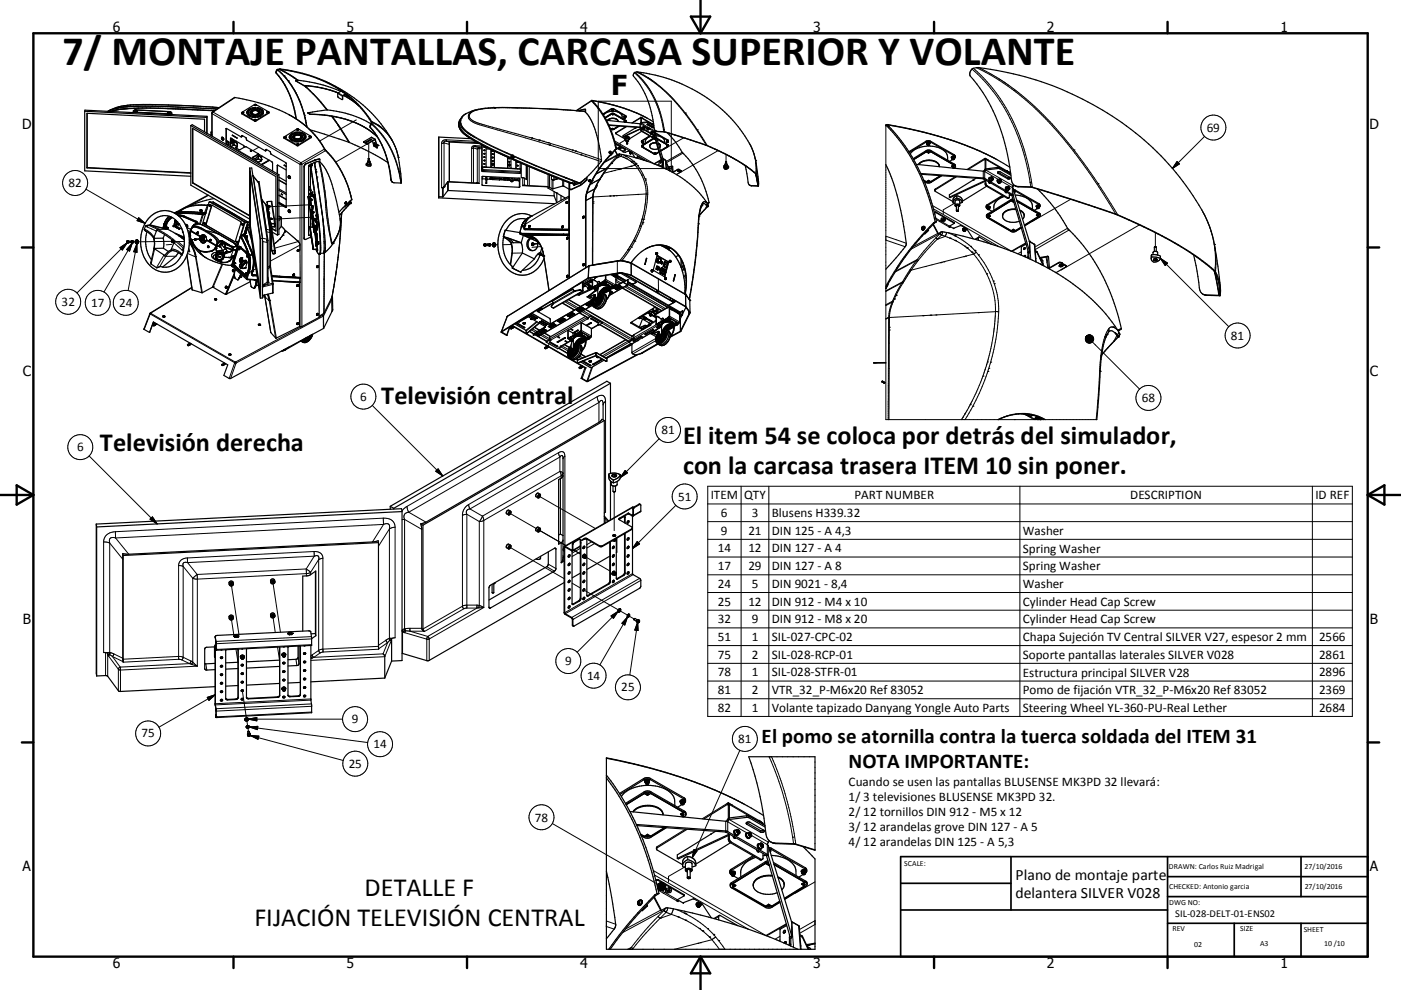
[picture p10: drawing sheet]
<svg xmlns="http://www.w3.org/2000/svg" width="420mm" height="297mm" viewBox="0 0 420 297" stroke-linecap="round" stroke-linejoin="round" font-family="sans-serif">
<defs><g id="words">
<text font-size="12.6" x="18.7" y="19.5">7/ MONTAJE PANTALLAS, CARCASA SUPERIOR Y VOLANTE</text>
<text font-size="8.2" x="183.2" y="28.4">F</text>
<g font-size="7.9">
<text x="114.3" y="121.2">Televisión central</text>
<text x="30" y="135.2">Televisión derecha</text>
<text x="204.8" y="133.3">El item 54 se coloca por detrás del simulador,</text>
<text x="204.8" y="142.2">con la carcasa trasera ITEM 10 sin poner.</text>
<text x="109.3" y="268.8">DETALLE F</text>
<text x="76.3" y="277.9">FIJACIÓN TELEVISIÓN CENTRAL</text>
</g>
<g font-size="6.3">
<text x="228.3" y="222.8">El pomo se atornilla contra la tuerca soldada del ITEM 31</text>
<text x="254.4" y="230.5">NOTA IMPORTANTE:</text>
</g>
<g font-size="4.7">
<text x="304.5" y="263.9">Plano de montaje parte</text>
<text x="304.5" y="269.3">delantera SILVER V028</text>
</g>
<g font-size="4.2">
<text x="33.9" y="9.6">6</text>
<text x="103.9" y="9.6">5</text>
<text x="173.9" y="9.6">4</text>
<text x="243.8" y="9.6">3</text>
<text x="313.9" y="9.6">2</text>
<text x="383.9" y="9.6">1</text>
<text x="6.7" y="38.7">D</text>
<text x="410.5" y="38.7">D</text>
<text x="6.9" y="112.9">C</text>
<text x="410.7" y="112.9">C</text>
<text x="6.9" y="187.1">B</text>
<text x="410.7" y="187.1">B</text>
<text x="6.8" y="261.4">A</text>
<text x="410.7" y="261.4">A</text>
<text x="33.9" y="290.4">6</text>
<text x="103.9" y="290.4">5</text>
<text x="173.9" y="290.4">4</text>
<text x="243.8" y="290.4">3</text>
<text x="313.9" y="290.4">2</text>
<text x="383.9" y="290.4">1</text>
</g>
<g font-size="3.9">
<text x="361.8" y="39.5">69</text>
<text x="20.6" y="56.1">82</text>
<text x="18.5" y="91.9">32</text>
<text x="27.3" y="92.1">17</text>
<text x="35.7" y="92.1">24</text>
<text x="369.1" y="101.9">81</text>
<text x="107.9" y="120.3">6</text>
<text x="342.3" y="120.6">68</text>
<text x="198.3" y="130.3">81</text>
<text x="23.1" y="135.4">6</text>
<text x="213.1" y="149.8">ITEM</text>
<text x="223.1" y="149.8">QTY</text>
<text x="256.2" y="149.8">PART NUMBER</text>
<text x="338.8" y="149.8">DESCRIPTION</text>
<text x="394.4" y="149.8">ID REF</text>
<text x="203.3" y="150.2">51</text>
<text x="216.2" y="155.1">6</text>
<text x="225.4" y="155.1">3</text>
<text x="231.4" y="155.2">Blusens H339.32</text>
<text x="216.2" y="160.4">9</text>
<text x="224.4" y="160.4">21</text>
<text x="231.4" y="160.4">DIN 125 - A 4,3</text>
<text x="306.7" y="160.5">Washer</text>
<text x="215.2" y="165.7">14</text>
<text x="224.4" y="165.7">12</text>
<text x="231.4" y="165.7">DIN 127 - A 4</text>
<text x="306.7" y="165.8">Spring Washer</text>
<text x="215.2" y="171">17</text>
<text x="224.4" y="171">29</text>
<text x="231.4" y="171">DIN 127 - A 8</text>
<text x="306.7" y="171.1">Spring Washer</text>
<text x="215.2" y="176.4">24</text>
<text x="225.4" y="176.4">5</text>
<text x="231.4" y="176.4">DIN 9021 - 8,4</text>
<text x="306.7" y="176.4">Washer</text>
<text x="215.2" y="181.7">25</text>
<text x="224.4" y="181.7">12</text>
<text x="231.4" y="181.7">DIN 912 - M4 x 10</text>
<text x="306.7" y="181.8">Cylinder Head Cap Screw</text>
<text x="215.2" y="186.9">32</text>
<text x="225.4" y="186.9">9</text>
<text x="231.4" y="186.9">DIN 912 - M8 x 20</text>
<text x="306.7" y="187">Cylinder Head Cap Screw</text>
<text x="215.2" y="192.3">51</text>
<text x="215.2" y="197.6">75</text>
<text x="225.4" y="192.3">1</text>
<text x="225.4" y="197.6">2</text>
<text x="231.4" y="192.3">SIL-027-CPC-02</text>
<text x="231.4" y="197.6">SIL-028-RCP-01</text>
<text x="306.7" y="192.4">Chapa Sujeción TV Central SILVER V27, espesor 2 mm</text>
<text x="306.7" y="197.7">Soporte pantallas laterales SILVER V028</text>
<text x="395.5" y="192.3">2566</text>
<text x="395.5" y="197.6">2861</text>
<text x="169.4" y="199.6">9</text>
<text x="176" y="204">14</text>
<text x="215.2" y="202.9">78</text>
<text x="225.4" y="202.9">1</text>
<text x="231.4" y="202.9">SIL-028-STFR-01</text>
<text x="306.7" y="203">Estructura principal SILVER V28</text>
<text x="395.5" y="202.9">2896</text>
<text x="186.3" y="207.4">25</text>
<text x="215.2" y="208.3">81</text>
<text x="225.4" y="208.3">2</text>
<text x="231.4" y="208.3">VTR_32_P-M6x20 Ref 83052</text>
<text x="306.7" y="208.3">Pomo de fijación VTR_32_P-M6x20 Ref 83052</text>
<text x="395.5" y="208.3">2369</text>
<text x="215.2" y="213.5">82</text>
<text x="225.4" y="213.5">1</text>
<text x="231.4" y="213.6">Volante tapizado Danyang Yongle Auto Parts</text>
<text x="306.7" y="213.6">Steering Wheel YL-360-PU-Real Lether</text>
<text x="395.5" y="213.5">2684</text>
<text x="42.4" y="221.2">75</text>
<text x="105.5" y="217">9</text>
<text x="112" y="224.5">14</text>
<text x="221.3" y="222.9">81</text>
<text x="104.6" y="230.4">25</text>
<text x="254.4" y="235.8">Cuando se usen las pantallas BLUSENSE MK3PD 32 llevará:</text>
<text x="254.4" y="240.3">1/ 3 televisiones BLUSENSE MK3PD 32.</text>
<text x="254.4" y="244.8">2/ 12 tornillos DIN 912 - M5 x 12</text>
<text x="160.4" y="246.5">78</text>
<text x="254.4" y="249.3">3/ 12 arandelas grove DIN 127 - A 5</text>
<text x="254.4" y="253.7">4/ 12 arandelas DIN 125 - A 5,3</text>
</g>
<text font-size="3.1" x="352.3" y="275.3">SIL-028-DELT-01-ENS02</text>
<g font-size="2.4">
<text x="271.1" y="259.7">SCALE:</text>
<text x="350.4" y="260.8">DRAWN: Carlos Ruiz Madrigal</text>
<text x="391.1" y="260.6">27/10/2016</text>
<text x="350.5" y="266.8">CHECKED: Antonio garcia</text>
<text x="391.2" y="266.7">27/10/2016</text>
<text x="350.5" y="271.4">DWG NO:</text>
<text x="351.5" y="279.3">REV</text>
<text x="371.9" y="279.4">SIZE</text>
<text x="390.9" y="279.6">SHEET</text>
<text x="358.1" y="284.1">02</text>
<text x="377.8" y="283.9">A3</text>
<text x="397" y="283.8">10 /10</text>
</g>
</g></defs>
<g fill="none" stroke="#000" stroke-width=".3">
<path d="M33.1 33l-.7 .4M33.1 33h.1M33.6 32.8h.1M34.5 32.6h.1M35.1 32.5l-2 .5M35.2 32.4h.1M35.4 32.1l3.7-.6a210.2 210.2 0 0 1 26.6 .8M40 33.6l11.5 .5M40 33.7l11.4 .6M40.1 33.1v.1M40.5 33h.1M40.5 33.4l.2-.2 .3 .2"/>
<path d="M40.6 31.9l-5.4 .5M40.6 33h.1M41.3 31.9h-.8M42.1 31.8l-.6 .1M42.4 31.9h-.3M44.3 31.9h.4M45.7 31.8l2.5 .1M48.2 31.9l2.5 .1M48.2 32l-7.4-.1-3.3 .2-2.9 .4-1.9 .7M48.7 31.9l1.5 .1M50.4 33.9l.3-.2 .2 .2M50.6 33.9l.2 .1z"/>
<path d="M50.6 33.9h-.1M50.7 32l1.4 .1M50.7 32l5.1 .3M50.9 33.5h-.1M51 33.5v.1M51.3 33.7h.1M51.5 33.9h-.1M52.6 32.1l11.4 .6M56 32.2l9 .5M63.3 39.7h.2M63.5 33.9l.1 .2M63.6 34.1v6.8"/>
<path d="M63.6 34.1l26.3 15.2M63.7 33.6h.2M63.7 33.6h.1M63.9 33.6l26.3 15.2M63.9 33.6l-.3 .5M63.9 33.2h.1M64 32.6l1.1 .1M67.9 38.6l-.1 .1M70.5 29.3l-6.6 4.3M72.5 33.9v.2M76.3 36.1l.1 .2M76.7 36.1v.2"/>
<path d="M80.5 33.8v.2M82.8 22l.1 .1M83.1 20.9a27.2 27.2 0 0 1 8.8 17.1M83.3 20.9l1.9 1.9M83.8 20.8l2.6 1.5 2.8 1.8M84 20.8l2.8 1.5 2.6 1.8M85.1 22.7h.1M85.2 22.8h.1M85.2 22.8l1.2 1.4M85.4 23l.1 .1M86.4 24.2l2.3 3.6M86.4 24.2h.1"/>
<path d="M86.4 24.2v.1M87.9 23.2h.1M88.7 27.8h.1M88.8 27.8l1.3 3 1 3.1M91.1 33.9h.1M91.1 33.9l.2 .6M91.1 25.7l.5 .4M91.3 34.6h.1M91.3 34.6l.2 .7M91.4 25.7l.3 .3M91.5 35.3l.2 .7M91.5 35.3v.1"/>
<path d="M91.6 26.1h.1M91.6 26.1l3.3 3.2 3.1 3.7M91.7 36v.1M91.7 36.1l.3 2M91.8 26h.1M91.8 26l3.3 3.3 3.1 3.7M92 37.7h.1M99.4 34.9l2 2.7M99.6 34.9l1.9 2.7M101.3 28l1.4 .8M101.4 37.6l3.2 5.1M101.4 37.6h.1"/>
<path d="M101.4 27.9l1.4 .9M101.5 37.6h.1M101.6 37.6l3.2 5.2M102.3 27.4l.9 .5M102.7 29.7h.1M103.9 28.5h-.1M106.8 36l-11 6.3M111 38.3h.1M111.3 37.2a27.9 27.9 0 0 1 8.9 17.7M111.4 36.5l2 1M111.5 36.7a13.9 13.9 0 0 1 7.9 10.5M111.5 37.1a27.7 27.7 0 0 1 8.8 17.8"/>
<path d="M113.4 37.5h.1M113.4 37.5v.1M113.4 37.6h.1M113.5 37.6l.3 .2M113.8 37.8l.2 .2M113.8 37.8v.1M113.9 37.9h.1M114 38l1.8 1.7 1.7 2.3M137.8 36.9a4.5 4.5 0 0 0 2.7 3.9l6.6 3.7 6.3 2.9M137.9 36.2l.1 .9a4.5 4.5 0 0 0 2 2.7l.6 .4M138.1 36.9l.1 .1M138.2 37.1l.8 1.4 1.4 1.3 6.2 3.5 8.5 3.9 14.2 5.9"/>
<path d="M139.9 34l-.9 .5-.6 .9-.3 .6 .1 1.1M140.4 34.6h.1M140.4 34.6a1.96 1.96 0 0 0 1.7 2.2l28.1 8.4 10 3.3M140.9 33.8h.1M142.5 33a2.62 2.62 0 0 0-2.1 1.6M147.9 32.3h.2M148.1 32.4h.1M148.3 32.4h.1M172.9 33.2h.1M175.2 33.4l-8.1-.6-10.7-.4a52.3 52.3 0 0 0-13.8 .7 1.77 1.77 0 0 0-1.8 2.3 14.2 14.2 0 0 0 6.8 2.8l17.3 4.8 15.4 4.9M177.3 30.2l.5 .3M177.4 30.3l-4.4 2.9"/>
<path d="M177.4 30.1l.2 .1M177.7 30.2l-.1 .1M179.4 30.4h21.9v20.2h-21.9zM183.3 32.6v.2M183.3 34v.2M183.7 33l-.2 .1M183.7 33v.1M183.7 33.1h.1M184 32.6v.2M184 34v.2M184.7 39.8v.1M184.7 39.8l-.1 .1"/>
<path d="M187.3 35.2l-.1 .1M187.4 35.2l.1 .1M187.4 35.2h-.1M187.5 34.7v.1M187.6 36.1v.1M187.7 38l-3 1.8M189.4 36.9l2.6-1.6 3.8 2.1M190.2 21.8a28.2 28.2 0 0 1 8.8 17.7M190.4 21.7a27.8 27.8 0 0 1 8.8 17.8M190.9 21.6a42.8 42.8 0 0 1 16.3 15l4.5 7M191.2 21.6l3.8 2.2M191.9 37.1v1.1"/>
<path d="M192 38.3l.1-1.1 2.1 1.2M192.2 37l4.2 2.3M192.3 39h-.1M192.5 39.3l-.1 .1M192.9 38.8l-.1 .1M193.1 38.1h.2v.3zM193.1 38v.4h.2M193.3 38.4h.1M194.1 36.6v.1M194.1 37.3v.1M194.3 38.4v.2M194.3 38.4v.1"/>
<path d="M194.3 38.6l.2 .2M194.3 38.5l.2 .2M194.3 38.4h.1M194.3 38.4l.3 .2M194.3 38.3v.1M194.3 36.6v.2M194.6 38.7l-.1 .1M194.6 38.6l1.7 1-.2 1.1M194.6 38.6l-.1 .1M195 23.8h.1M195 23.8l.1 .1M195.1 23.8h.1"/>
<path d="M195.1 23.9l2.8 2a55.5 55.5 0 0 1 10.1 11.5l4 6.3M195.5 38.1v.2M195.5 39.5l.2 .4M195.5 39.4l.3 .5M195.5 39.5h.3l-.1 .4M195.5 39.5h.1M196.4 39.7v1M196.7 40v.1M197 39.4l.1 .1M209.1 39h.1M265.6 37.5v88.4h63.2M265.7 37.6l.9 .4"/>
<path d="M265.7 37.7l-.1 .1M265.9 37.4l.2 .1M266.4 37.5l-.2 .2M291.4 20.7a54.4 54.4 0 0 1 17.2 32.5l.4 2.9M291.8 20.5a54.6 54.6 0 0 1 16.9 31l.8 4.7M292.7 20.3a82.5 82.5 0 0 1 29.6 25.7l1 1.3a176.5 176.5 0 0 1 11.2 16.9M293.4 20.3l3.8 2 3.9 2.4M301.1 24.7h.1M301.1 24.7l.9 .6a99 99 0 0 1 24 25.1l5.1 7.6 4 6.4M25.8 56.8l17.7 10.2M62.5 58.6l-5.3 2.9M63.3 40.3h.2"/>
<path d="M66.5 41.6l.1 .2M66.5 41.6h.1M66.5 41.4l.3 .5M66.6 41.6v.2M66.6 41.8h.1M67.9 42.3l.7 .5M68.2 42.3v.1M68.2 43.3v.1M68.5 42.8v.1M68.6 43.3v.1M69.2 41.6h-.1M69.2 42.3l.5 .4"/>
<path d="M69.2 42.4l.5 .3M69.4 43.9l8.1 4.8M69.5 41.9l.2 .1M69.6 41.8v.1M69.7 42.1h.1M69.7 42.8l.1 .9M70 41.9v.2M70 42.6l.1 .9M70.1 42.4v.1M70.1 43.5l.9 .6M70.2 43.4l1 .4M70.4 42.6h.1"/>
<path d="M70.6 44.2v.1M70.8 42.3v.5M70.9 44.2v.3M71 42.9l-.1 .1M71.2 43.2h-.1M72.5 40.9h-.1M72.5 40.7l-.1 .1M75.8 52.7l.2 .2M75.8 52.8l.2 .1M75.9 47.1v.1M76 52.9l2.7 18.6M76 52.9l1.5 2"/>
<path d="M77.3 46.3v.1M77.4 47.7l.9 .6M77.5 47.6l.9 .4M77.6 44.1l-1.8 1.1M77.7 46.7l-.1 .1M77.7 46.3l-1.2 1.4M77.8 46.4l-1.2 1.4M78.3 47.1h-.1M78.4 47.3l-.1 .1M78.5 60h.1M78.5 59.9l.1 .1M78.7 47.8l-.3 .2"/>
<path d="M78.7 46.9l-.4 .2M79.8 45l-.1 .1M79.8 44.9l-.1 .1M80.8 48.1l-2.3 1.4M83.2 49.7h-.1M85.2 41.3v.2M86.5 53.2v.2M86.5 53.1l.1 .3M86.5 53.1v.1M86.5 53l.3 .4M86.5 53.4h.1M89.1 43.5v.2"/>
<path d="M89.4 43.5v.2M89.9 49.3h.6M89.9 49.3v25.8M90.2 48.8l-.3 .5M90.2 48.8l.3 .5M90.5 49.3v48.7M91.1 50l.1 .1M92.4 59v.1M92.5 56.6l.7 .3M92.5 56l.6 .3M92.8 58.2h.6M93 59.4h.1"/>
<path d="M93 56.2l.1-6.3v6.3M93 57.2v.8M93 59.5v.1M93 59.9v.1M93 58.1h.1M93 49.5h.6M93.1 57.2v.8M93.1 50h.1M93.1 59v1M93.1 50.1h.1M93.1 58l.1 .2-.2-.1M93.1 58l-.1 .1"/>
<path d="M93.2 49.3l.2 .1zM93.2 49.3v.1M93.2 41.1l.1 .2M93.8 58.4h-.1M93.8 58.8h-.1M94 59.1h.1M94 59.1l-.1-.2 .1 .2M94.1 58.7v.5M94.1 59.2l.8 5.2M94.1 59.2h.1M94.1 58.5h.1M94.2 58.6h.1"/>
<path d="M94.2 59.3l.8 5.1M94.2 48.7l1.2 7.5M94.3 48l.1 .1M94.3 48.7l.5 2.8M94.4 48v.1M94.8 51.6l1.8 12.6M94.8 51.5v.1M95.2 54.9h.1M95.4 56.2l.4 2.7M95.4 56.2h.1M95.5 48.4a182.5 182.5 0 0 1 2.8 18.6l1 5.5a.39 .39 0 0 0 .1 .5 .39 .39 0 0 0 .5 0M95.7 47.7v.1"/>
<path d="M95.7 48.5l1.6 7.7 1.9 15.2 .4 1.3 .3 .1 .2-.4M95.8 58.9h.1M95.8 58.9l.8 5.3M97.3 44.7l-7.1 4.1M97.4 44.9h.1M97.5 44.9h.1M97.6 45.1l.2 .2M97.6 45.2l-7.1 4.1M109.2 42.7h.1M109.7 42.6v.1M109.9 43.1h.1M110.1 43.2l-9.4 5.4"/>
<path d="M110.2 43.1h.1M110.5 42.9v4.7M111.2 41.8v.1M111.3 41.2l1.1 .7M112.2 42.9v.1M112.4 43.6l-.1 .1M112.4 41.9h.1M112.5 41.8v.1M113.1 44.2h.1M117.2 53.7l.1 .1M119.4 50.9h.1M119.4 51.1h.1"/>
<path d="M132.4 43v13.3M132.7 56.3v2.8M132.9 56.2v.1M132.9 56.4v2.6M132.9 56.2h.1M132.9 56.3h.1M133 56.3l-.1 .1M133 56.2l-.1 .2M133 56.2h.1M133.1 42.9v13.1M133.1 42.9l-.7 .1M133.1 42.9l1.6 .4"/>
<path d="M133.2 56h.1M133.2 56l-.3 .2M133.8 41.9a1.14 1.14 0 0 0-1.4 1.1M133.8 41.9l8.7 .5M133.8 41.9v.4M133.8 42.3a.47 .47 0 0 0-.5 .1 .47 .47 0 0 0-.2 .5M133.8 42.3l1.1 .3M133.8 42.3l9.4 .5M134.2 54.6v2.7M134.2 54.7l-1.2 1.5M134.2 54.6h.1M134.4 54.5v.1"/>
<path d="M134.4 54.5h.1M134.4 54.6l9.2 .4M134.4 54.6v2.6M134.4 54.6l-.2 .1M140.6 40.2h.1M140.6 40.2l.4 .3M141.1 40.5h.1M141.1 40.5l.7 .5M141.4 44.5v10.3M141.8 41h.1M141.9 41l6.3 3.3 12.3 5.4M141.9 44.4l-.5 .1"/>
<path d="M141.9 44.4v10.5M141.9 44.4l1.2 .3M142.5 43.7l-.9 .2-.2 .6M142.5 43.7v.3M142.5 43.7l2 .1M142.5 44l-.6 .1v.3M142.5 44l1.1 .3M142.5 44l2 .1M142.9 54.8v.1M142.9 54.8l-.1 .1M143.1 54.8h-.2M143.1 54.8l-.1 .1 .6 .1"/>
<path d="M143.1 54.8l.5 .2M143.1 44.7v10.1M143.6 44.3l-.5 .4M143.6 44.3v.3M143.6 44.3h.9M143.6 44.6l.9 .1M143.6 44.6v10.4M143.6 44.6l-.5 .1M144.5 50.6h.1M144.5 43.5h.1M144.5 50.6l.1 .1M144.5 51.2v.1"/>
<path d="M144.6 50.2h.1M144.6 51.1l11.4 .6M144.6 50.9l11.4 .5M144.6 50.2l11.4 .6M144.8 52.9l-.1 .7M144.8 43.7h-.3M145.1 44.1h.3M145.7 44.7l1.4 .1M145.7 44.4l.7 .1M147.2 50.1h.1M147.5 53.3v.2M147.6 45l.3 .2"/>
<path d="M147.6 49.3h.2M147.7 49.3h.2M147.9 49.2l-.2-.2-.1 .3M147.9 49.2v.1M149.7 53.4v.2M151.3 53.5v.2M152.2 50.3v.1M152.3 53.6v.2M152.6 49.4l.2 .1M152.6 49.4h.3M152.6 49.4l.1 .2M152.9 49.4l-.1 .1"/>
<path d="M152.9 49.4l-.2 .2M153.2 47.2l.2 .1M153.4 47.1l.4 .2M153.5 47.4l.1 .1M153.5 46.8h.1M153.5 46.8h-.2M153.5 46.8l.2 .2M153.6 47.3h.1M153.6 47.3l-.1 .1M153.6 47.3l.1 .1M153.7 47.5l17.8 7.4M153.7 47.4l-.1 .1"/>
<path d="M153.8 47.3v.1M154.7 50.5h.1M155.6 53.4l-.1 .8M155.8 56h.1M155.8 53.7l-.1 .7M156.7 55.7l7.6 .4M156.7 53.3v2.4M157.2 55.5l-.5 .2M157.2 55.5l.1 .1-.6 .1M157.2 55.5l.2 .1M157.2 53.5v2M157.4 55.6v.1"/>
<path d="M157.4 55.6l.1 .1M158.2 49.8v5.9M158.7 50v5.7M160.5 49.7l.1 .1M160.6 49.8l5.2 2.1M165.3 52.7v1M165.5 53.9v2.7M165.8 51.9h.1M165.8 54.1v2.5M165.8 51.9l3.9 1.6M165.9 54h.2M166.1 53.8h.1"/>
<path d="M166.1 53.8l-.4 .1 .2 .1M166.1 53.8v.1M166.1 53v.8M166.1 53.9l-.2 .1M166.1 53.9v.1M166.1 53.9h.1M166.7 53.7h.1M166.7 53.7l-.6 .1M166.8 57.9l.1 .1M166.9 57.9v.1M167.5 53.6l-1.4 .4M168.7 54.1v1.7"/>
<path d="M169 54.2v1.6M169.3 53.1v.1M169.3 53.2l4.5 1.7M169.8 53.5h.1M169.8 53.5l1.8 .7M170.6 59.2l-13.2 8.1M170.7 54.9v28.4M171 54.9l-.1 .1M171.3 56.8h.1M171.5 54.2h.1M171.5 45h.1M171.5 54.9h.1"/>
<path d="M171.6 54.2l.5 .2M171.6 45h.1M171.6 55h.1M171.6 54.2h.1M171.7 54.2v.1M172.1 54.4h.1M172.1 55.3l.1 .1M172.2 54.4l.5 .2M172.4 55.3l-.2 .1M172.4 54.9l.1 .1M172.4 55.3h-.3M172.4 55.3h.1"/>
<path d="M172.4 55l.1 .2M172.4 55l-.4 .2M172.7 54.6h.1M172.7 54.6l.9 .4M173.8 55.6l.1 .1M174 46.4h.1M174 54.8v.1M174.1 55.5h.1M174.2 46.4h.1M174.2 54.6v.1M175.6 59.9h.1M176.6 54.1v.2"/>
<path d="M176.7 54v.2M176.7 54.2l-.1 .1M176.7 54l-.1 .1M176.9 54v.3l-.3 .1M177 54v.4l-.3 .1M177.4 55.1h.1M177.7 59.1l-2 1.1M177.8 59.1h-.1M177.8 59.1h.1M177.8 59h.1M177.8 59h-.1M177.8 59v.1"/>
<path d="M177.8 59.1l-.1 20.4M178.2 56.8l-.5 2-.1 20.7M178.2 56.8h.2M178.2 56.8l-2.3 1.2M178.3 56.6h.1M178.3 56.6l-.1 .2M178.3 56.6l-2.3 1.3M178.4 56.8l-.6 2.2M178.4 56.6v.2M178.5 56.3l-.1 .3M178.6 56.3h.1M178.9 51.6l.1 .1"/>
<path d="M179.7 53.9l-1.4 2.7M179.7 53.9l.1 .1M179.7 53.9l-2.8 1.5M179.8 53.7v.1M179.8 53.7l-.1 .2M179.8 53.7l-2.8 1.5M179.8 54l-1.3 2.3M179.8 53.8h.1M179.9 53.8l-.1 .2M180.5 52.8h.1M180.5 52.8l-.6 1M180.9 51.9l.2 .1"/>
<path d="M180.9 51.9l-1.1 1.8M181.1 52l-.6 .8M181.9 50.6l-3.2 1.7M181.9 50.6l-1 1.3M181.9 50.6l.1 .1M182 50.4l-3.2 1.7M182 50.4l-.1 .2M182 50.4l.1 .1M182 50.7l-.9 1.3M182.1 50.5l-.1 .2M182.7 46.8h.1M182.7 45.7h.1"/>
<path d="M182.7 45.9h.1M182.8 45.5l-.1 .2M182.8 45.5h.1M182.8 45.5v.2M182.9 58.8h.1M183 45.4l-.2 .5M183.1 45.5l-.1 .4-.2 .1M183.2 51.4h.1M184.2 51.2h.1M184.3 42.3l11.8 6.8M184.4 42.8l9.9 5.7M184.7 43.3v.1"/>
<path d="M184.8 44.2l2 1.2M184.8 44.4l2 1.1M184.8 43.3v.1M184.8 47.1l-2.8 3.3M184.8 47.1v.1M185.1 46.5l-3.8 2M185.4 46.5l-4.3 2.3M185.4 46.5l-.6 .6M185.4 46.5h.1M185.4 46.5l.2 .2M185.5 46.6l.1 .1M185.5 46.3l-.1 .2"/>
<path d="M185.6 46.7h.1M185.6 44.6l-.3 .1M185.6 46.7l.6 .2M185.6 46.7l-3.5 3.8M185.8 44.4h.1M185.8 46.2l-.2 .5M186.2 46.9l2.3 1.1 1.9 1.6M186.2 46.9l-1.2 .4-.2-.1M186.4 46.3l-.2 .6M186.7 46.4a10.6 10.6 0 0 1 4.1 2.9M186.9 45.5h-.1M186.9 47.2h.1"/>
<path d="M187.5 44.8v.1M187.6 46.8h.1M187.6 41.9l-1.7 1v.6M189.1 45.8l.1 .1M189.1 45.8h.1M189.1 45.7v.1M190.4 49.6a13.1 13.1 0 0 1 3.3 8.6M190.4 49.6l-9.3 2.4M190.8 49.3a13.6 13.6 0 0 1 3.4 8.9M190.8 49.3l-.4 .3M191.2 47.1l-.5 .3M192.5 42.2v.1"/>
<path d="M192.5 43.6v.1M192.5 42.7v.1M192.8 42.7v.1M192.8 42.7h-.3M193.7 58.2h.5M193.7 58.2l-.6 5.2-1.7 5.6-2.5 5-3 4.1M193.7 58.2l-15.9 .9M194.2 58.2a33.5 33.5 0 0 1-7.7 20M195.4 40.3h-.1M195.6 41.1l-.1 .1M196 41.4l.1 .1M197.6 49.6l-.2 .1"/>
<path d="M197.6 49.2l-.5 .3M198.3 48l-2.1 1.2M198.6 50h.1M198.6 49v.4M198.7 50.2h.1M198.8 47.7h.1M198.8 48.2l.2 2.2M198.8 47.8v1.4M199.5 48.1l.2 2.6M200 42.6h-.1M200.2 42.6h.1M200.2 42.6h-.2"/>
<path d="M200.2 42v.1M200.3 43.4v.1M200.5 50.4l.3 .2M200.8 51v.1M201.3 50l.3 1.7M201.4 50l.3 1.7M201.5 49.9l.1 .1M203.2 50.8v.1M203.5 50.8v.1M204.2 51.2v.1M204.5 45.7l-4.9 2.8M204.7 46l-5 2.9"/>
<path d="M205 41.4l-5.8 3.3M215.3 45.2l-11.8 6.8M217.7 46.4v2.1M224.7 43a15.2 15.2 0 0 1 1.9 9.1M225.2 55.7l.1 .1M226.5 52.1l.8 3.6M226.5 48.1l.2 4.1M226.6 52.1h.1M226.6 52.3l.4 2.2M226.6 52.5h.1M227 54.8l.2 1M277.6 42.4v.3"/>
<path d="M277.7 45.2v.3M278.6 43.3l-.2-.1-.3 .2M279 42.4v.2M279.1 45.2v.2M280.4 56.7v.2M280.4 56.7l-.1 .2M285.5 47.6h.5M285.5 47.6h.1M286.1 46.4v.3M286.2 49.3v.2M286.4 53l-6 3.7M289.9 50.9l5.2-3.3v.3l.5-.1 7 4.1"/>
<path d="M294.8 51.4v2M294.9 53.7l.3-.2v-2l4.1 2.3M295.5 51l8.3 4.8M295.6 55l-.2 .1M296 55.8l-.2 .1M296.9 54.8l-.2 .1M297.2 53.1a.56 .56 0 0 0 .4 .9M297.2 53.2a.38 .38 0 0 1 .5 .2 .38 .38 0 0 1-.2 .5zM299.2 50.2v.4M299.2 51.7v.3M299.6 53.7a.56 .56 0 0 0 .5 .9M299.7 50.3v.3"/>
<path d="M299.7 53.7h.1a.43 .43 0 0 1 .4 .4 .43 .43 0 0 1-.2 .4l-.3-.3zM300.2 54.4l3.3 1.9v2l-.3 .2M301.8 57.7l-.2 .1M302.1 53.3v.3M302.1 56a.59 .59 0 0 0 .5 .8M302.1 56.1a.39 .39 0 0 1 .5 .2 .39 .39 0 0 1-.2 .5zM302.2 59.3l-.2 .2M303.1 59.9v.3M303.7 56.5v2.1M304.4 57.1v.2M305.1 55.9l.2 .2M321 59.8l-11.6 6.7"/>
<path d="M329.2 55h.1M352.9 48.5l.7 .7-2.1 1.4zM361.1 40.9l-9.6 9.7M36 74.3l2.1-1.4-1.4 2.1zM38.1 72.9l-15 15M38.2 72.3l.3 .3-.2 .3M38.3 72.9h-.1M38.3 72.8v-.4a.27 .27 0 0 0-.3 .1 .27 .27 0 0 0 .1 .4M38.3 72.8l-.2 .1M39.2 72.6h.6M39.7 72.9l-8.5 14.7M39.7 72.9l-.9 2.4-.8-.4z"/>
<path d="M40 72.5h1.1M41 73.2l-2.6 14M41 73.2l.1 2.5-1-.2zM41.6 65.3l1.9 1.7-2.4-.8zM43.3 68.7l1.7 1.1 1.2 1.4M43.6 67.8l.5 .3M44.1 68.1l2.7 1.2M44.6 67.6h.1M44.6 67.6l-.5 .5M44.6 67.6l2.6 1.2M45 67.5l.2 .1M45.2 67.6h-.6"/>
<path d="M45.2 67.6l4.7 1.2M45.2 67.6l2.7 1.2M46.2 74.7l.1 .1M46.3 74.8l-1 4.4M46.4 74.7l-.1 .1M46.8 69.3h.1M47.2 68.8l2.9 1.6 2.7 2.1M47.2 68.8l-.4 .5M47.2 68.8h.7M49.1 76.6l.6 .3M49.1 76.6l-2.2 3.7M49.2 76.5l-.1 .1"/>
<path d="M49.2 67.1l.1 .1M49.2 67.1h.1M49.3 67.2h.1M49.3 67.2l-.4 1.3M49.4 67.8h.3M49.4 67.8v.8M49.5 67.4l.3 .1M49.5 67.4l-.1 .4M49.6 67.8h.1M49.7 76.9l-1.8 3.1M49.7 67.8h.1M49.7 67.8l.2 .9"/>
<path d="M49.8 67.5l-.1 .3M49.9 68.8h.4M49.9 68.8h-2M50.9 64.9l-1.2 1.3-.4 1M51.2 65.1l-1 1-.7 1.3M51.4 74.7l1.6 .4 1.6 1.2M51.5 73.3l-1.7 .2M51.6 65.2a3.8 3.8 0 0 0-1.8 2.3M51.7 75.2l-1.1 .6-.9 1.1M51.8 72.4h.3l-10.6 .1M52 67.7l.1 .3M52.1 72.8l.1 .1"/>
<path d="M52.2 72.9l2.3 2.1M52.4 67.8l.7 .5M52.5 66.2l.2 .2M52.7 70.1l2.5 1.1M52.7 76.9h-3M52.8 72.5l2.3 2.1-.6 .4M52.8 72.5l-.6 .4M52.8 64.1h3.9l4 .3M52.8 64.1l-.1 .1M52.8 64h-.3M52.8 64v.1M52.8 64h.1"/>
<path d="M53.1 64.4l2.2 .4M53.2 66.5l-.5 .1M53.3 63.9h4l3.4 .3M53.3 66.7a.77 .77 0 0 0-.8 .2 .77 .77 0 0 0-.1 .8M53.4 72.5h-.6M53.4 72.5l1.7 1.6M53.4 64.7l1.9 .3M53.5 63.6h.1M53.5 63.6l-.7 .4M53.5 63.6l-1.2 .3M53.6 67.3l-.4 1M53.6 67.2v.1"/>
<path d="M53.8 68.5v.2M53.9 63.4h.1M53.9 63.4v.1M53.9 63.4l-.2 .1M54 63.6h3l4.1 .3M54 63.4h.1M54.2 71.2l1.1 .4M54.5 71.4l.8 .3M54.5 75l.5 .4M55.2 65.1h.1M55.3 64.9h.1M55.3 72.4l-1.9 .1"/>
<path d="M55.3 64.9v.1M55.3 65l3.4 1.5M55.3 64.8l3.4 1.5M55.3 64.8v.1M55.5 62.3h.1M56.1 76.5l1.6 10.5M56.2 76l2.4 1.1M56.6 74.5l.3 1-.5-.1M56.6 61.9h.1M56.8 72l3.2-.3zM56.8 72.4l.7 .3M56.8 72.3h.1"/>
<path d="M56.8 71.9l.2 .1M56.8 72.3l.6 .1M56.9 70.8h.1M56.9 70.6l.3 1M56.9 70.3v.5M56.9 72.1h.1M56.9 72.1l-.1 .2M56.9 70.8l.1 .1M57 69.7l-.1 .9M57 72l.2 .1M57 72l-.1 .1M57 72.2h.1"/>
<path d="M57 69.6l-.1 .6M57 69.7h.1M57 69.7v.3M57 69.9v1l.6 1.5M57.2 71.7h.1M57.2 71.7l.4 .8M57.2 69.2a1.27 1.27 0 0 1 .8-1.1 1.27 1.27 0 0 1 1.3 .3l2.4 1.1M57.2 69.2l-.2 .5M57.4 72.1h.1M57.4 68.5h.1M57.4 68.5l-.1 .3zM57.4 68.5a1.83 1.83 0 0 1 2.5-.2l1.9 1"/>
<path d="M57.6 72.5l1.2 1.8 1 .9M57.6 72.4h.1M57.6 72.4l.2 .4a4.3 4.3 0 0 0 3 2.6M57.7 68.2h.1M57.8 67.8a6.7 6.7 0 0 1 4.2 1.5M57.8 67.8l-.4 .7M57.8 67.8v.1M57.9 67.7h.1M58 72.7l-1.2 .2M58 67.7l-.2 .1M58 68h.1M58.1 67.5h.1"/>
<path d="M58.1 67.4v.1M58.2 67.3h.1M58.2 67.3v.2M58.2 67.4h.1M58.2 67.5l-.2 .2M58.2 67.4l-.1 .1M58.2 67.4h-.1M58.4 71.9h.1M58.5 61.5h.1M58.5 71.8l.1 .1zM58.6 71.7l.1 .1-.1 .2M58.6 76.9h.1"/>
<path d="M58.6 77.1l.2-.1 1.9 10.8M58.6 77.1l1.9 10.7M58.7 66.6h.1M58.7 66.5h.1M58.7 66.5l.6 .7M58.7 66.3v.2M58.7 66.3l.8 .9M59.2 69.8v.1M59.2 69.8h.1M59.2 69.9h.1M59.2 69.6l.2 .2-.2 .2M59.8 75.2l1 1.4 1.1 .8"/>
<path d="M59.8 75.1v.1M59.8 75.2l1.5 .4M60.1 63.1h.2l-.1 .2zM60.1 62.9l.3 .1v.4M60.3 62.9h-.2M60.3 68.5h.1M60.3 63.3h-.1M60.3 70.8l-.1 .5M60.5 67.4h.1M60.5 67.4l4.9 2.8M60.6 72.1l-.1 .4M60.7 64.4h.2"/>
<path d="M60.7 64.4l-.9 2.9M60.7 64.3v.1M60.7 64.3h.1M60.7 64.2h.1M60.7 70.5l-.2 .8M60.7 64.3h.2M60.8 75.4v.1M60.9 64.3h.1M60.9 64.3l.7-.2zM60.9 64.3v.1M60.9 64.2h.1M60.9 64.4l-.9 2.9"/>
<path d="M61.1 63.9h.1M61.3 63.9h.1M61.3 75.6h.1M61.6 64.2l-.7 .2M61.6 63.9h.1M61.7 70.9l-.1 .2M61.7 69.5a6.1 6.1 0 0 1 3.3 3.1l-.2 1M61.7 67.3h.1M61.7 63.9h-.6M61.7 69.4v.1M61.8 71l-.1 .1M61.8 69.4h-.1"/>
<path d="M61.8 69.3a5.2 5.2 0 0 1 3.4 3.6l-.1 .4 .6-.9M61.8 69.3v.1M61.8 67.3l.1 .3M61.9 67.6l8.5 4.9M61.9 67.6h-.1M61.9 75.6h.1M62 69.3l3.4 .9M62 69.3h-.2M62 69.3l2.4 1.5 1.3 1.6M62.1 62.6l-.5 1.3M62.1 61.7l-.8 2.2M62.1 61.7a11.2 11.2 0 0 0-8.2 1.7"/>
<path d="M62.1 61.7h.3M62.2 61.6h-.1M62.2 61.5a13.7 13.7 0 0 0-6.7 .8M62.2 61.5l-.1 .2M62.3 74.1h.1M62.3 75.6h.1M62.3 75.6h-1M62.3 61.5h-.1M62.3 61.5h.1M62.4 73.9v.3M62.4 74.1h-.1M62.4 61.4l-.1 .1"/>
<path d="M62.8 75.5l-.5 .1M62.9 60.6h.1M63 72v.1M63 72h.1M63 71.9l.1 .3M63 72.1h.1M63.1 75.4l-.1 .1M63.4 75.4h.1M63.4 75.4l-.8 .1M63.5 61.6l-.1 .1M63.5 61.6l-1.7 5.7M63.6 61.6h-.1"/>
<path d="M63.6 61.6h.1M63.7 75.3l-.3 .1M63.7 75.2v.1M64 60.7l10.2 5.9M64.4 74.4a3.5 3.5 0 0 1-3.6 1M64.5 74.4v.1M64.5 74.4h-.1M64.5 74.6h.1M64.5 74.5l-.8 .7M64.6 74.5l.1 .1M64.6 74.5h-.1M64.6 74.4v.1"/>
<path d="M64.7 74.3l-.1 .1M64.7 76.4a.73 .73 0 0 0-.8 .7 .73 .73 0 0 0 .7 .8l1.7 .7M64.7 74.2v.1M64.7 76.4h.1M64.7 77.7h.1M64.7 74.6h.1M64.7 74.6l.2 .9M64.7 74.2h.1M64.7 76.4l.1 .1M64.8 76.2l-.1 .2M64.8 74.2l-.1 .4M64.8 76.2h.1"/>
<path d="M64.8 76.5h.1M64.8 76.5l-.1 .1a.86 .86 0 0 0 .2 1.3M64.8 76.5l.2 .1M64.8 76.3l-.1 .1M64.8 76.2v.1M64.8 76.2v.3M64.9 71.8h.1M64.9 77.9h.1M64.9 76.5h.1M64.9 74.5h.1M64.9 75.5v.1M64.9 73.6l-.5 .8"/>
<path d="M64.9 74.5l-.2 .1M64.9 75.6l.2 .1M64.9 77.9l1 .3M64.9 76.5l.1 .1M64.9 75.2h.1M64.9 77.6h.1M65 73.7l-.1 .1M65 76.6l-.2 .6 .1 .4M65 75.7h-.3a1.21 1.21 0 0 0-1.2 .8 1.56 1.56 0 0 0 1.3 1.6l1.5 .6M65 73.8v1.6M65 75.7l-.2 .5M65 75.4l-.1 .1"/>
<path d="M65 75.4l.1 .1M65 76.6h.1M65.1 75.6l-.1 .1M65.1 75.5v.1M65.1 75.6h.1M65.1 75.7v.1M65.1 75.6v.1M65.1 75.4h-.1M65.1 75.4h.1M65.1 75.4v.3M65.1 75.8l-.3 .4M65.1 75.7h.1"/>
<path d="M65.1 75.5h.1M65.1 75.7l.1 .1M65.1 75.7h.2M65.2 75.7l-.1 .1M65.2 75.8l.1 .1M65.2 75.6h.1M65.2 75.5h.1M65.2 75.6h-.2M65.2 75.5v.2M65.2 75.7h.1M65.2 75.6v.1M65.3 75.8h.1"/>
<path d="M65.3 75.9l-.3 .7M65.3 75.8l1 .2M65.3 75.6h.1M65.3 75.3l-.2 .1M65.3 75.4h.1M65.3 75.3v.1M65.3 75.5v.1M65.3 75.6l2.1 .5M65.4 77.9l.5 .2M65.4 75.4l-.2 .1M65.4 75.4v.1M65.4 75.4l1.8 .4"/>
<path d="M65.4 75.5l-.1 .1M65.4 70.2l3.8 2.2M65.4 70.2h.1M65.5 78h.1M65.5 75.9h.1M65.6 72.5h.1M65.7 72.6l-.6 1.1M65.7 72.4v.2M65.8 75.9l.5 .2M65.9 78.2l.4 .3M65.9 78.1v.1M65.9 78.1h.1"/>
<path d="M66 72.3l-.3 .1M66 72.3l.5-.1 1 .5M66 72.3v.1M66 72.3h.1M66 72.4h.1M66 72.4l.2 .1M66 72.4l-.3 .2M66 72.4l.3 .2M66.2 72.5h.1M66.3 72.5h.1M66.3 76.1l.7 .5M66.3 72.6v.1"/>
<path d="M66.3 78.5h.1M66.3 76v.1M66.3 76l.7 .6M66.3 72.7h.1M66.3 78.6v.1M66.3 78.6h.1M66.3 72.5l.2 .1M66.3 78.5l.1 .1M66.3 72.7l.2 .1M66.4 78.6h.1M66.4 72.6h-.1M66.4 72.5h.1"/>
<path d="M66.4 72.5l.1 .1M66.5 72.6l-.2 .1M66.5 72.6h.1M66.5 72.6l2.7 1.4M66.5 72.5v.1M66.5 72.6l1 .7M66.5 77.9l-.6 .2M66.5 72.8l.1 .1M66.6 77.9h.1M66.6 79.2l-2.9 7M66.6 72.4h-.1M66.6 72.3h.1"/>
<path d="M66.6 72.3l-.1 .2M66.6 72.3v.1M66.6 72.9l.7 .5M66.7 75l-1.4 .3M66.7 77.8l-.2 .1M66.7 77.7v.1M66.8 79.3l-2.9 6.9M66.8 75.2l-1.4 .2M66.9 77.4v.1M66.9 77.4h.1M67 76.6v.1M67 76.7h.1"/>
<path d="M67 77.5l-.4 .4-.7 .3M67 76.7v.4M67 77.5h.1M67 77.1l-.3 .6M67 77.1l.1 .1M67 76.6l.1 .1M67.1 77.2h.1M67.1 76.7h-.1M67.1 76.7h.1M67.1 72.9h.1M67.1 76.7v.3M67.1 77.2h1.1"/>
<path d="M67.1 77.2l-.1 .3M67.1 77.1l.1 .1M67.1 77.1v.1M67.1 77v.1M67.1 77l-.1 .1M67.2 77.2h1M67.2 77.2h-.1M67.3 75.9v.2M67.3 75.9h.1M67.3 73.4h.1M67.3 73.4l.1 .7M67.3 74.1v.1"/>
<path d="M67.3 75.9l.1 .2M67.4 74.2l-.1 .1M67.4 73.3l-.1 .1M67.4 76.1h.1M67.4 76.1l-.3 .6M67.4 73.3h.1M67.5 72.7h.1M67.5 73.3h.1M67.5 73.3l-.1 .9M67.5 72.7l1 .6M67.5 75.9l-.4 1.2M67.5 73.3l1.9 .8"/>
<path d="M67.5 73.3h-.1M67.5 74.3v.2M67.6 75.4v.2M67.6 75.4h.1M67.6 75.5v.1M67.6 75.5h.1M67.9 74.9a.58 .58 0 0 0-.7 0 .58 .58 0 0 0-.2 .7M68 73.5h.1M68 75.4l.6 .1M68.1 75.9l-.7 .2M68.1 75.9h.1M68.1 63l2.6 1.5"/>
<path d="M68.2 77.2h.1M68.2 77.2l1.9 .1M68.2 77.2l.1 .1M68.3 73.4h.1M68.4 77.2l.7 .1M68.4 78.4h.1M68.4 73.5h.1M68.6 78.4h.1M68.6 78.4l-1 .3-1.3-.1M68.6 75.5l-.7 .2M68.6 75.5v.1M68.6 77.3h.1"/>
<path d="M68.6 75.6l.1 .2M68.7 75.8l-.6 .1M68.7 78.4h.1M68.7 73.4l.1 .1M68.8 73.5l.6 .4M69.1 78l-.5 .4M69.1 77.9v.1M69.1 77.3h.1M69.2 77.2l-.1 .1M69.2 77.2h.1M69.2 74l.1 .1M69.2 72.4l1.2 .8"/>
<path d="M69.3 72.4h.1M69.3 77.3h-.1M69.3 74.1h.1M69.3 79.5l.1 .1M69.4 75.2h.1M69.4 75.2l-.8 .3M69.4 73.9h.1M69.4 73.9l-.2 .1M69.4 77.3h.1M69.4 77.3h-.3M69.5 79.5h.1M69.5 74h.1"/>
<path d="M69.5 74l-.2 .1M69.5 79.5l4.4 3.9M69.5 79.5v.4M69.5 73.8v.1M69.5 74.1h-.1M69.5 73.9h.1M69.5 75.1h.1M69.5 73.9v.1M69.5 75.1l-.8 .7M69.5 79.9h.1M69.5 73.9l.1 .1M69.5 74v.1"/>
<path d="M69.6 75l-.1 .1M69.6 74l.2 .8M69.6 74.8l-.2 .4M69.6 74h-.1M69.6 77.3h.1M69.6 79.7h.1M69.6 77.3l-.5 .6M69.6 76.9l-.3 .3h-1.1M69.6 76.9l.1 .2M69.6 74.9v.1M69.7 77.1l-.1 .2M69.7 77.1l-.3 .2"/>
<path d="M69.7 74.8v.1M69.7 77.3a2.81 2.81 0 0 1-3.4 1.4M69.8 74.8h.1M69.8 76.9l-.1 .2M69.8 76.9h.1M69.8 76.8l-.2 .1M69.9 76.9h.1M69.9 76.9v.1M69.9 77l.3 .2M69.9 77l-.1 .3M69.9 76.7l.1 .1M69.9 76.7l-.1 .1"/>
<path d="M69.9 78.3l-.1 1 .3 .7M69.9 75l-.7 2.2M69.9 78.3h.1M70 78.3h.1M70 76.8l.2 .2M70 76.8l-.1 .2M70 76.8h.1M70.1 78.3h.1M70.1 78.3l-.1 .9 .3 .7M70.1 80l3.2 2.8M70.2 74l-.4 .8M70.3 79.9l-.2 .1"/>
<path d="M70.3 79.9l3.2 2.7M70.4 79.8l-.1 .1M70.4 79.8h.1M70.4 79.7v.1M70.4 73.2h.1M70.5 73.2h.1M70.5 73.3h.1M70.5 73.3l.3 .5M70.7 73.7h.1M70.8 73.8v.1M70.8 73.8h.1M70.8 73.7l.1 .1"/>
<path d="M70.8 73.7v.1M70.9 73.8h.1M70.9 73.8l.1 .1M71 74.6l.2 .1M71 74.6l-1.1 3.7M71.2 73.7l-.3 .1M71.2 74.6h.1M71.3 73.5h.1M71.8 78.3h.1M71.8 78.1h.1M71.8 78.1v.1M71.8 78.1l.7 .5"/>
<path d="M71.9 74l-.5 .2-.2 .5M71.9 73.9a.65 .65 0 0 0-.9 .7M71.9 73.9l1.7 1.5M71.9 74v.1M71.9 73.9v.1M71.9 74h.1M71.9 74.3h.1M72 79.3l.6 .5M72.1 71h.1M72.1 74.1l1.6 1.5M72.1 71l-2.6 8.5M72.1 71l2.5 5.7"/>
<path d="M72.1 70.9h.1M72.1 78.7l.2 .2M72.2 70.9h.1M72.2 70.8l-.1 .2M72.2 70.8v.1M72.2 70.9l-.1 .1M72.2 70.9l.3 .6M72.3 70.8v.1M72.3 70.9h.1M72.4 78.8h.1M72.4 77.5v1.1M72.4 77.5l-.6 .6"/>
<path d="M72.4 77.4v.1M72.4 78.6l.1 .1M72.5 78.6v.1M72.5 77.4h-.1M72.5 77.4h.1M72.5 77.3v.1M72.5 77.3l-.1 .2M72.5 71.5h.1M72.5 77.4l.2 1.1M72.6 71.5l.8 1.7M72.9 79.7h.1M72.9 79.7l-.3 .4"/>
<path d="M73 78.2h-.1M73 78.2h.1M73.1 70.8h.1M73.1 70.8l.7 1.3M73.1 78.2l-.8 .9 .1 .4M73.2 66.5h.1M73.2 70.9h.1M73.2 70.8v.1M73.2 70.5l-.1 .3M73.2 70.5l.1 .1M73.2 78.2h.1M73.3 66.9h.1"/>
<path d="M73.3 70.7h-.1M73.3 70.5h.1M73.3 70.8v.1M73.3 70.9h.1M73.3 78.2h.1M73.3 71.1h.1M73.3 70.9v.1M73.3 78.2l-.8 1 .1 .3M73.3 70.6v.1M73.3 71h.1M73.3 70.6v.2M73.3 78.2l.4 .3"/>
<path d="M73.4 78.2h.1M73.4 71h-.1M73.4 78.2h-.1M73.4 73.2h.1M73.4 73.2l.4 .8M73.4 66.8h.1M73.4 78.2h.2M73.4 66.7v.1M73.5 70.7l-.2 .1M73.5 69.8h.1M73.5 69.8v.1M73.5 70.5l-.2 .1"/>
<path d="M73.5 69.9v.1M73.5 69.8l.1 .1M73.5 69.9h.1M73.5 78.2h.4M73.6 69.8h.1M73.6 75.4v.1M73.6 75.4h.1M73.6 70.3l-.4 .2M73.6 78.2l.1 .3M73.6 70l-1.4 .8M73.6 78.6l-.1 .1M73.6 75.8h.1"/>
<path d="M73.6 69.8h-.1M73.6 71.3l.8 1.6M73.6 69.9h.1M73.6 69.9v.1M73.6 69.8v.1M73.6 75.4a6.7 6.7 0 0 1 .7 6.3M73.6 75.5h.1M73.6 78.8h.1M73.6 78.8l-.1 .1M73.6 78.9l-.7 .8M73.7 78.5h.1M73.7 78.5l-.1 .2"/>
<path d="M73.7 78.8h.1M73.7 75.6h.1M73.7 78.8l.3 .1M73.7 69.6l-.1 .4M73.8 74.1l.3 .7M73.8 74v.1M73.8 68.4l-.2 .7M73.8 71.2v-.2l.1 .2M73.8 72.1h.1M73.8 71.2h.1M73.8 69.4h-.3M73.8 72.1l.4 1"/>
<path d="M73.9 71.2h.1M74 70.8l-.1 .6M74 68.5h.1M74 68.5l.1 .1M74.1 68.6l-.7 2.4M74.1 74.8l.1 .5M74.1 74.8h.1M74.1 68.6l1.4 3.8M74.1 68.4h.2M74.2 70.9l-.2 .5M74.2 66.6h.1M74.2 66.8l-1 3.4"/>
<path d="M74.2 66.7h.1M74.2 75.3h.1M74.2 73.1h.1M74.2 67.1l.7 .5M74.2 68.4v.1M74.2 68.5l-.1 .1M74.2 68.5l1 2.4M74.2 67.4l.7 .5M74.3 75.3l.3 1M74.3 68.4h-.1M74.3 73.1l.8 1.8M74.6 76.7l.3 2.7-.5 2.3"/>
<path d="M74.6 76.7h.1M74.7 76.6l-.1 .1M74.7 76.6h.1M74.8 76.6l.2 1.2M74.9 68.1l-.6 .3M75 76.5h.1M75.1 79l-.4 2.8M75.1 74.9v.1M75.1 75h.1M75.1 75.1l.4 .9M75.2 76.5h.1M75.6 76.4h.1"/>
<path d="M75.6 76.4l.4 2.7-.4 2.2M75.6 76.4l-.8 .2M75.9 75l.1 1.2M75.9 76.2l.1 .1M75.9 76.5l-.1 .1M76 78.4h.1M76 76.2h.1M78.6 60l1.3 8.8M78.6 60l1.1 1.4M78.6 71.4l.1 .1M78.7 71.5l.1 1M78.7 71.5l1.4 .3"/>
<path d="M78.8 72.5v13.1M78.8 72.5l-.1 .1M78.8 72.5l1.3 .2M79.7 61.4h.1M79.7 61.4l.2 .4M79.7 61.4l1.2 7.6M79.8 68.8h.1M79.9 68.9h.1M79.9 68.8v.1M79.9 68.8l1 .2M79.9 69.5l1 .3M80.1 60.6v.1"/>
<path d="M80.4 62.9h.1M80.6 64.3h.1M80.7 79.9l.2 .3M80.7 79.9l-.4 .3M80.7 79.9l.3-.1-.1 .3M80.9 69v.8M80.9 69l.2 .3M80.9 69.8l.1 10.3M81.1 67h.1M81.1 67.2h.1M81.1 73.3h.1M81.1 72.9l.1 .2"/>
<path d="M81.1 73.5l.3 1.6M81.1 69.5l-.2 .3M81.1 73.9v.1M81.1 74h.1M81.2 67.1l.2 1.1M81.2 73.8h.1M81.3 74.8h-.2M81.3 60.4l1.2 7.5M81.3 67.1v.1M81.4 67.2l.1 .9M81.4 69.2l1.1 6.8M81.4 74.5l.1 .7"/>
<path d="M81.7 75.9v.1M82 76.1v.1M82.2 75.2l.1 .9M82.2 67.1l.1 1M82.4 67.2h.1M82.4 75.2v.1M82.4 75.3h.1M83.3 72.3l-1.1 .9M83.6 64.9l.5 .3M84.1 65.2l-.5 .5M84.1 65.2l.2 .2M84.2 65.2h.1"/>
<path d="M84.2 65.2h-.1M84.3 65.4l-.7 .8M84.3 65.4v2.6M85 70.2l-1.7 2.1M85 70.3l-1.7 2M85.3 69.6h.1M85.4 69.4h.1M85.4 69.3h.1M85.5 69.1l-.5 1.2zM85.7 62.2h-.1M86.5 63.4l.1 .2M86.5 63.4v.2"/>
<path d="M86.5 63.4h.1M86.5 63.2l.3 .4M86.5 63.6h.1M89.1 75.2l.1 .2M89.2 72.2l.2 .3-7 2M89.2 75.3l.1 .1M89.4 75.3h.1M89.4 75.2h.2l-.1 .1zM89.5 75l-.3 .3M89.9 73.5l-8.8 4.8M91.1 71.4l.1 .1M92.7 61.4l-11 .6"/>
<path d="M92.9 68h.1M92.9 68.2l1.1 6.6M93 61.4h.1M93 60.2v1.4M93 63.5v4.7l1 6.7M93 69.2v1.4M93.1 63.7v4.5M93.1 69.4v1.2M93.1 60.2v1.4M93.3 65.2l-11 .5M93.4 61.5h.1M93.4 65.5v.1"/>
<path d="M93.4 62l.2 .1 .3-.1M93.5 65.6h.1M93.5 65.2h.2M93.6 61.8l.2 .1zM93.6 62.9v.1M93.6 64.4h.1M93.6 67.1h.1M93.7 62.7v1M93.7 64v1.1M93.8 67.7l-.1 .1M93.9 65.7l.2 2.7M93.9 74.6h.1"/>
<path d="M93.9 65.1h.1M94.3 69.6l.4 2.9M94.3 68.4h.1M94.3 68.4v1.2M94.5 68.4h.1M94.5 68.4v.3M94.5 68.6h.1M94.5 68.7h.1M94.5 70.4l.1 .2M94.6 70.6v.1M94.6 68.3h.1M94.7 68.3v.5"/>
<path d="M94.7 71.4v.1M94.7 73.1v.2M94.7 68.8h.1M94.7 71.5l.1 .1M94.7 71.5h.1M94.8 64.5h.1M94.8 64.5v.3M94.8 64.7h.1M94.8 64.8h.1M94.8 74.9h.1M94.8 74.8v.1M94.9 73.8l.2 1"/>
<path d="M94.9 72.5h.1M94.9 72.5l.1 1.3M94.9 64.4h.1M95 64.4v.5M95 64.9l.1 .7M95 74.8v.1M95 64.9h.1M95 65.6v.1M95 71.8l.1 .2M95.1 64.9l.1 .5M95.1 71.8v.2M95.1 64.5h.1"/>
<path d="M95.1 79.7h.2M95.1 75.1h.1M95.1 64.9h.1M95.1 65.2h.1M95.1 74.9h.1M95.2 64.4l-.1 .1M95.2 72.7h.1M95.2 72.7v.3M95.2 73h.1M95.3 80l-.1 .2zM95.3 79.8l-.2 .5M95.3 80h.1"/>
<path d="M95.3 72.7v.4M96.6 64.2l.3 3.2M96.6 64.2l.9 8.9v2.1l-.2 .7-.1 18M96.8 65.8v.1M96.9 67.4l.3 5.2-.2 3.4M96.9 67.5h.1M97 76h.1M97.1 75.9h-.1M97.1 75.9h.1M97.1 75.6v.1M97.2 75.3h.1M97.2 75.4h-.1"/>
<path d="M97.2 75.9l-.1 18.1M97.5 75.4l-.1 .2M97.8 60.8h.1M100.1 72.4h.1M100.4 71.9l-.3 .5M100.4 71.9h.1M101 70.8l-.6 1.1M101 70.7v.1M102 65.6v2.3l-1 2.8M102.1 66.6h.1M102.3 66.3l-.9 10.5-1.9 12.4M102.3 66.3l-.2 .3"/>
<path d="M102.3 66.2v.1M102.5 63.8l-.2 2.5M103.4 61.1h.1M103.5 61.1h.1M103.7 61.1h.1M103.8 60.7l-.3 .4M103.8 60.7h.1M103.8 60.9v.2zM104.4 61.6l-2.6 3M104.4 61.6v.1M104.6 60.6l.2 .3M104.7 61l-1.4 .9"/>
<path d="M104.9 60.4l-.2 .4M105 61h.1M105 61l-2.1 1.3M105 61l-.6 .6M105 61v.1M105.1 60.7h-.1M105.1 60.8l-.1 .2M145.3 73.2a.34 .34 0 0 0-.3 .3 .34 .34 0 0 0 .3 .3M145.4 73.4v.2M145.4 73.5v.1M145.4 73.6l.2 .1M145.5 73.3l-.1 .2"/>
<path d="M145.5 73.3h.1M145.5 73.3l-.1 .1M146.2 73.5h.3M147.6 73.4l-1 .1M148 73.4h1.3M151 71.2a3.8 3.8 0 0 1 2.7 4.2l-.1 .6M153.3 73.4h-2.5M153.5 76h.1M153.6 76l-.5 3.5M155.8 69.7h.1M155.9 70h.1M155.9 70.1h.1"/>
<path d="M156 70.1l5.3 2.4M156 70l-.1 .1M156.3 68h.1M156.4 68l-.6 1.7M156.6 75.9l-3 .1M157.1 67.9a.69 .69 0 0 0 .3 1M157.1 67.9l.1 .1M157.2 68.1h.1M157.2 67.5h.2M157.2 67.5l-.8 .5M157.2 67.5l-.1 .4M157.2 68h.1"/>
<path d="M157.2 70.6l1.8 .8M157.2 70.6h.1M157.2 68v.6l.3 .2M157.4 67.5l-.2 .5M157.4 68.6l.1 .2M157.4 68.9l13.2 .3M157.5 68.8l-.1 .1M157.5 67l-.1 .5M157.5 68.6l.2 .1M157.6 68.7l.3 .1M157.8 65.8l-.9 1-.5 1.2M157.9 68.8h.1"/>
<path d="M157.9 68.8l11.8 .2M158.4 70.7l1.2 .2M158.5 68h.1M158.6 67.7h.1M158.6 67.7l-.1 .3M158.7 67.7l-.1 .3M158.8 70.5h.1M158.8 70.5l-1.6 .1M158.8 67.7l-.2 .5M158.9 70.5v.1M158.9 70.6h11.7M159 67.8l-.3 .4"/>
<path d="M159 71.4h.3M159 71.4h.1M159.2 64.9h.1M159.2 64.9a3.9 3.9 0 0 0-2 2.6M159.4 71l.9 .4M159.9 71.3l.8 .4M160.4 71.6l.6 .4M160.8 72l.5 .3M161.2 72.4l.4 .3M161.3 76.2l.6 .4M161.7 73.1l-2.3 .2M161.8 73.3l.3 .2"/>
<path d="M162.2 74l-2.7 .2M162.3 74.3l.2 .2M163 76.7h.1M163 76.7l1.6 10.4M163.1 76.8h.1M168.4 68.1h.1M168.5 70.4l-9.7 .1M168.5 68.4h.1M168.6 67.9l-.2 .2M168.6 67.9h.1M168.7 67.8v.4l-.2 .1M168.9 70.3v.1"/>
<path d="M168.9 70.3h-.1M168.9 68l-.3 .4M169.8 60.6v.2zM169.9 60.6h.1M170 71.3v.2l.1-.2M170 71.3h.1M170 60.5l-.2 .4M170.1 71.3h.1M170.2 71.2l-.2 .5M170.2 60.6l-.3 .4M170.3 71.2l-.1 .5M174.8 65.2h.1"/>
<path d="M174.8 79.5h.1M174.8 79.3v.2zM174.9 65.1l-.1 .1M174.9 65l-.1 .2M174.9 65v.1M175.1 64.9v.3l-.3 .1M175.1 79.2v.2l-.3 .2M175.1 79.2l-.1 .5M175.1 64.9l-.1 .5M176.5 79.8l-.2 3.6M176.5 79.8l-24.4 15.1M176.6 79.7l-.1 .1"/>
<path d="M176.6 79.8h-.1M176.6 79.8l-.2 3.6M176.6 79.7v.1M176.6 79.8h.1M176.6 79.7h.1M177.8 60.5h.1M177.8 61h.1M185.1 78.4l-8.5 1.4M185.1 78.4v3.5M185.1 78.4l1.2-.1 2.9 .7M185.1 78.3v.1M188.2 75h.1"/>
<path d="M189.1 78.9h.1M189.2 78.9v.1M189.2 79l16.3 9.4M189.2 79v3.5M196.9 79.9h.1M196.9 75.8l-.2 .4 .2 .1M196.9 76l.2 .1zM197 75.9l-.1 .1M197.2 76.7l-.1 .1M197.5 77.7a.44 .44 0 0 1 .6 .4 .44 .44 0 0 1-.6 .4zM197.5 77.4a.77 .77 0 0 0-.4 .8 .77 .77 0 0 0 .6 .6M198.2 73.7l2.8 1.6"/>
<path d="M198.5 78.6v.4M198.5 78.7l.1 .1zM198.5 78.9h.1M199 74l1.4 .8M199.3 78.5l-.4 1.4 .9 .5M200 79.4l.1-.4-.8-.5-.4 1.4 .9 .5v-.3M200.1 74.2l.1 .3 .3-.2M200.1 74.2h.3M200.1 74.3h.1M200.1 74.3h.3M200.3 78.5h-.1M200.3 78.9h.1"/>
<path d="M200.4 74.3h.1M200.4 74.2l.1 .1M200.9 78.2l-.2 .2 .3 .3M204.2 77.9v2.3M204.2 78v2.3M209.3 67l-1 11.6-1.7 11.2M209.3 67l.1 .2M209.5 64.8h.1M210.5 61h.1M210.7 60.8l-.8 1.9-.6 4.3M210.7 60.8v.4M210.7 61.2l-.3 .4"/>
<path d="M210.7 61.2l-.5 1M210.7 61.2h.1M210.8 61.1a.88 .88 0 0 1 1.1 .7M210.8 61.1l-.1 .1M211.3 60.5h.1M211.3 60.5l-.6 .3M211.3 60.5l.8 .5M211.9 61.8l.1 .1M211.9 61.8l-.4 .8M212 61.9h.1M212 61.9l.1 .1M212.1 62h.1"/>
<path d="M212.1 62l-2.5 2.7M212.2 61.2l-.3 .6M212.3 61.5l-.2 .5M265.6 72l5.8 2M265.6 70.9l6.1 2.1M274.8 78.2l-1.9 2.7M274.8 78.2l-6.4 3.4M274.8 78.2l.3 .3M275 77.9l-6.4 3.4M275 77.9l-.2 .3M275 77.9l.3 .2M275.1 78.5l-1.9 2.6"/>
<path d="M275.3 78.1l-.2 .4M276.4 70.6l.2 .1M277 68a.57 .57 0 0 1 .1 .6 .57 .57 0 0 1-.6 .3M277.3 68.1a.78 .78 0 0 1-.7 1M277.4 80h.1M279.4 79.4v.1M279.6 61.7l23.7 13.7M279.9 62.7l19.6 11.3M280.4 63.6v.2M280.5 65.5l4.2 2.3M280.6 65.8l3.9 2.3M280.6 63.6v.2"/>
<path d="M280.6 71.3l-5.6 6.6M280.6 71.3l.4 .5M281 71.8l-2.9 3-2.8 3.3M281.2 70l-7.5 4M281.9 70.1l-8.7 4.7M281.9 70.1l-1.3 1.2M281.9 70.1v.1M281.9 70v.2M281.9 70.2l.2 .2M281.9 70.2l.1 .1M282.1 69.6l-.2 .5M282.1 70.4l.2 .1"/>
<path d="M282.1 70.4l.1 .1M282.2 66.2l-.5 .3M282.2 70.5l-1.2 1.3M282.3 70.5l1.1 .4M282.3 70.5h-.1M282.7 69.5l-.4 1M282.7 65.9l-.1 .1M283.4 70.9a20.2 20.2 0 0 1 8.5 5.3M283.4 70.9l-2.4 .9M283.8 69.8l-.4 1.1M284.4 69.9a21.7 21.7 0 0 1 8.3 5.8M284.8 68.1l-.1 .1"/>
<path d="M284.9 71.5h.1M286 66.7v.2M286.2 70.7h.1M286.3 60.9l-3.5 2v1.3M289.3 68.5l.1 .5M289.5 69h-.1M291.9 76.2a26.2 26.2 0 0 1 6.5 17.3M291.9 76.2l-18.7 4.9M292.7 75.7a26.8 26.8 0 0 1 6.7 17.9M292.7 75.7l-.8 .5M293.3 71.4l-.8 .4M296 61.4v.3"/>
<path d="M296 64.2v.3M296.6 62.6h-.5M306.2 76.3l-.3 .1M306.2 75.5l-1 .6M307.5 73.1l-4.1 2.3M308.2 77l.3 .2M308.2 75.2v.6M308.4 77.5h.1M308.6 72.4h.1M308.7 72.7v2.8M308.7 73.5l.3 4.3M310.1 73.3l.4 5.2"/>
<path d="M310.9 62.3l.2-.1 .3 .1M311.5 61.1v.3M311.6 63.9v.3M312 77.8l.7 .5M312.6 79.1v.3M313.6 77.1l.6 3.3M313.9 77.1l.5 3.4M314 76.9l.3 .1M317.4 78.8v.1M318.1 78.8v.1M319.5 79.6v.1M320 68.5l-9.7 5.6"/>
<path d="M320.5 69l-10.2 5.9M341.6 67.5l-23.5 13.5M346.4 69.8v4.2M347.9 77.5l20.5 20.5M347.9 77.5l2.1 1.4-.7 .8zM360.4 63.1a30.3 30.3 0 0 1 4 14.1l-.2 4.1M364.1 73.3l.4 4-.1 4.2M44.9 94.1l.1 .1M44.9 94.1h.1M45 94.2h.1M45 94.2l12.7 7.3M45 94.2l-1.8 4.6"/>
<path d="M45 93.9l.2 .1M45.2 94h.1M45.2 94l25.3 14.6M45.2 94l-.2 .2M45.9 97.6h.4M46.3 97.7h.1M46.3 97.6v.1M46.3 97.6h.1M46.6 97.4l-.3 .2M46.6 97.5h.1M46.6 97.4v.1M46.6 97.4h.1"/>
<path d="M48.8 94.9v.1M48.9 94.9h-.1M57.5 86.3l-12.3 7.7M64.7 89.7l-.4 .1M67.8 85.9l.2 .4-.3 .1M69.8 81.1v.2zM69.9 81l.2 .3-.2 .2M70.3 82.2l-2.6 6.1M70.3 82.5l-2.4 5.7M70.3 81.8l-2.7 6.5M71.4 83.8v.1M71.5 83.8v.1"/>
<path d="M72.1 82.9h-.2M72.1 82.6h-.1M72.1 82.6l-.7 1.2M72.2 82.2l-.1 .4M72.2 82.6h-.1M72.2 80.4l.1 .1M72.2 80.4l.3 .1M72.5 80.5h.3M72.5 80.5h.1M72.6 80.1h.1M72.6 80.1l-.1 .4M72.8 80.5h.1"/>
<path d="M73.5 82.6l-.2 .2M73.5 82.6l.1 .1M73.5 82.6h.1M73.6 82.7h.1M73.6 82.6h-.1M73.6 82.5v.1M73.6 80.3h.1M73.6 80.3l-.8 .2M73.9 83.7h.1M73.9 83.4h.1M73.9 83.4v.3M73.9 83.6v.1"/>
<path d="M73.9 83.7l.1 .1M74 83.8h.1M74 82.5h.1M74.1 83.7h.1M74.1 82h.1M74.2 82v.1M74.2 82.1a.63 .63 0 0 1-.9 .7M74.2 83.7l-.1 .2M74.3 81.7h.1M74.3 81.6h.1M74.3 81.7l-.1 .4M74.4 81.7h.1"/>
<path d="M74.4 81.7l-.5 1.7M74.5 81.7l.1 .1M74.7 81.8h.1M74.7 81.8l-.6 1.7-.1-.1M75.4 82.2l.3 .1M75.4 81.7a.69 .69 0 0 0 .4 1.1M75.5 81.7h.1M75.6 81.3l-.9 .5M75.6 81.3l-.2 .4M75.6 82.5h.1M75.6 81.3h.1M75.6 81.6l.1 .1"/>
<path d="M75.6 82.4l.1 .1M75.7 82.3h.1M75.7 82.3l-.1 .1M75.7 82.5l.1 .1M75.7 80.9h.1M75.8 82.6h.1M75.8 82.8h1.3M75.9 82.6l-.1 .2M75.9 80.8h-.1M76.2 84l.8 .2M76.3 86.4l-.1 .1M76.4 86.4h-.1"/>
<path d="M76.7 85.7h.1M76.7 84.2l.6 .3M76.7 85.1h.1M76.7 80.7l-.9 .4M76.7 85.1l-.4 1.3M76.9 84.3v.1M77.1 84.4l-.3 1M77.1 84.4l.2 .2M77.5 85.5l-.8 .2M78.7 85.9h.1M78.7 86v2.7M78.8 86v.1"/>
<path d="M78.8 85.9v.1M78.8 85.6h.1M78.8 85.6l.1 .1M78.8 85.6l-.1 .3M78.9 85.7l.1 .1M79 85.8l-.2 .1M79 85.8v.2M79 86l-.2 .1M79.2 85.2l.2 .3M79.2 85.2l-.4 .4M79.4 85.5v.1M79.4 88.9l-.7 .4"/>
<path d="M79.4 85.6l-.4 .2M79.4 89.1h.1M79.4 89.1l1.3 1.1M79.4 89.1l1.8 10.7M80.1 84.6l-.9 .6M80.3 83.2l.3 1.6M80.5 84.8l-1.1 .8M80.7 90h.1M80.7 90.2h.2l2 11.2M80.7 90.2l1.9 11.2M80.9 80.2l-.6 .4M80.9 80.2l.7 4.8"/>
<path d="M80.9 80.1v.1M81.6 83.1l8.3 .4M81.6 85l.3 .2M81.6 85l-2.2 .6M81.6 85l.1 2.9M81.9 85.2l-2.9 .8M83.7 83h.1M83.7 84.4l6.1 .4M83.8 82.9h.1M84 83h.1M84.1 83h.1M84.2 83h.1"/>
<path d="M84.3 83h.1M87.8 82.6v.1M87.9 84.6h.1M88.1 84.6h-.2M88.1 84.5v.1M88.1 82.7h.1M88.1 84.5h.1M88.2 82.3l-.3 .2v.2M88.3 82.6l-.1 .1M88.3 82.5l-.2 .2M88.3 82.5v.1M88.4 83.2l.1 .1"/>
<path d="M88.5 83.3h.1M89.2 85.8l.1 .1M89.2 97.3h.1M89.3 85.7v.2zM89.3 85.4l-.2 .5M89.3 85.4h.1M89.3 85.4h-.1M89.4 96.9l-.3 .1v.3M89.4 97.1l-.2 .2M89.4 97.1h.1M89.4 97.1l-.1 .2M89.5 83.3h.1"/>
<path d="M89.5 83.2v.1M89.8 83.3h.1M89.8 83.2v.1M89.9 83.2v14.8M90.3 98l-19.7 10.6M95 94.5h.1M95.2 94.4v.1M95.3 94.3v.2zM95.3 94h-.2M95.3 94.1l-.3 .4M96.8 94.5l-1.1 .6M96.8 94.5l.1 .1"/>
<path d="M96.8 94.6l.1 .2M96.9 94.6l.1 .2M96.9 94.8l.1 3.8M96.9 94.8l-26.1 14.1M97 94.1l-.2 .4M97 94.8v3.7M97 94.8h-.1M99.3 89.7l.1 .2M99.4 89.9l-2.4 4.9M99.4 89.9l.1 3.6M99.7 89.3l-.3 .6M150.5 99.5v.1"/>
<path d="M152.1 94.9h.1M152.1 94.9l-.1 .1M152.1 94.9l-1.7 4.6M152.2 94.8l-.1 .1M152.8 98.1l-.9 2.4M153.1 98.3v.1M153.1 98.4l-.1 .1M153.1 98.4l.1 .2M153.2 98.6h.1M153.3 98.6h.1M153.4 98.6h-.1M153.4 98v.1"/>
<path d="M153.4 98.1l.4 .2M153.4 98.1l-.3 .3M153.4 98.1l.2 .3M153.6 98.4h.1M153.6 98.4l-.4 .2M153.6 98.4l-.3 .2M154.9 97v.1M155.7 96.5v.1M157 98.2v.1M158.1 99.9h.1M158.7 94.7v.1M158.8 99.4l1.3 .7 .6-.3"/>
<path d="M159.1 94.4v.1M159.3 99l1.4 .8M159.3 94l5.6 3.2M159.4 94.5h-.1M159.5 94l5.5 3.1M159.7 98.7l1.4 .8M160.2 98.2l1.5 .9M160.4 95.8h.1M160.7 93.2l.6 .3M160.8 93.1l.6 .3M160.8 99.6h.1M160.9 96.5l-3.2 2.6"/>
<path d="M160.9 95.5h.1M161.1 96.6l-3.4 2.7M161.4 93.1h.1M161.7 99.6h.1M161.8 96.6h.1M162 99.8h.1M162.1 92.7h.1M162.3 92.4h.1M162.3 96.3h.1M162.3 99.9v.1M162.5 92.5h.1M163.1 99.9l1.9 1.1"/>
<path d="M163.2 98.8h.1M163.4 98.1v.1M163.5 98.9v.1M163.6 97.6h.1M163.8 99.1v.1M164.1 97.3v.1M164.6 97.9v.1M164.9 98.1h.1M165.2 98.3h.1M165.3 91.8v.2M165.7 90.2l-.1 .1M165.8 90.8l-3.3 1.9"/>
<path d="M166 97.1v.1M166 90l-1.2 .6M166.3 97.3h.1M166.6 97.5h.1M167.4 96.3h.1M167.7 96.5h.1M168 96.7h.1M168.7 90.9l3.6 2.1M168.8 95.5h.1M169.1 95.7h.1M169.3 90.5l3.6 2.1M169.4 95.8v.1"/>
<path d="M169.7 90.3l3.7 2.1M170 82.7l-.1 .2zM170 82.7h.1M170.2 94.7h.1M170.2 82.6l-.2 .5M170.4 89.9l3.6 2.1M170.5 94.8v.1M170.8 95v.1M171.6 93.9h.1M171.7 86.7l-.1 .1M171.8 86.8l-.1 .1M171.9 94v.1"/>
<path d="M172 87.3l-6.1 3.6M172.3 94.2v.1M172.3 99.8l.1 .1M172.5 87.4l-6.7 3.8M173 93v.1M173.3 99.1v.1M173.4 93.2v.1M173.5 88.3v.2M173.7 93.4v.1M173.7 88.2v.3M173.7 99.7v.1M173.8 93.8l2.5 1.5"/>
<path d="M173.8 86.9v.2M174.1 86.9v.2M174.1 99.3l.3 .3M174.2 99.2l3.1 1.6M174.4 93.5l2.5 1.4M174.5 92.2v.1M174.5 99.7v.1M174.8 92.4h.1M174.8 84.7h.1M174.8 87.2h-.3v.2l-8.7 5M174.8 93.2l14.7 8.5 7.3-4.3M174.9 85.3v.1"/>
<path d="M175.1 92.6h.1M175.5 92.8l14 8.1 .5-.3M175.9 91.4h.1M176.1 95.3l-11.3 6.4M176.2 91.6h.1M176.2 95.3v.3l-11.2 6.5M176.3 86.7h.1M176.4 86.7h.1M176.4 86.7l.4 .2M176.5 91.8h.1M176.5 86.4l-.3 .1M176.6 86.4l-.2 .3"/>
<path d="M176.7 86.5l.3 .1M176.7 86.9h.1M176.7 86h.2M176.7 86v.1M176.7 89l1 .6M176.8 86.9h.1M176.9 88.9l.1 .1M176.9 86l.1 .1M177 86.5v.1M177 86.6v.1M177 86.6l-.2 .3M177 89l.8 .5"/>
<path d="M177 86.7h.1M177 86.7l-.2 .2M177.1 94.8v.1M177.1 84.5l-2.3 1.4M177.1 86v.1M177.2 95.5v.1M177.2 94.8v.1M177.2 84v.1M177.2 96.8v.2M177.3 90.6h.1M177.6 86.2l.4 .2M177.6 83.3l-2.8 1.6"/>
<path d="M177.6 91.6l-15.4 8.9M178.1 91l.7 .2M178.1 86.1v.1M178.1 88.4h.1M178.2 88.5l.2 .1M178.2 91l.1 .1M178.3 86.8l.2-.2 .4 .2M178.4 89.3a1.56 1.56 0 0 0-.2 1.7M178.4 90.2l.1 1M178.4 89.2a1.69 1.69 0 0 0-.3 1.8M178.5 83.3v.1M178.6 90.1l.1 .1"/>
<path d="M178.6 90.5l.2 .7M178.8 90.6l.2 .5M178.8 87.2h.1M178.8 90l.1 .1M178.9 89.3v.5l-.3 .2M178.9 86.8l-.4-.2-.2 .2M178.9 86.8l-.2 .2-.4-.2M179 91.1l-.2 .1M179.2 86.7a2.16 2.16 0 0 1 3.8 0M179.3 96.8v.1M179.3 97.4l-2 1.2M179.5 88.4l.2 .1"/>
<path d="M179.5 88.4h.2M179.6 84.6h.1M179.6 85h.1M179.6 88.1a1.56 1.56 0 0 1 .1 2.6 1.03 1.03 0 0 1-.9 .8 1.03 1.03 0 0 1-1.1-.7l.2-1.2 .6-.8M179.7 85.1h.1M179.7 88.5h.1M179.7 88.4l.4 .6M179.7 89.3a.89 .89 0 0 1-.8 1.4M179.8 87.7a1.33 1.33 0 0 1 .8 2.1 2.42 2.42 0 0 1-2.6 2.1 2.44 2.44 0 0 1 .5-3.4M179.8 97.3l8.8 5.1M180 88.7l-.6 .1M180 87.5h.1"/>
<path d="M180 88.2a2.22 2.22 0 0 1-1.9 3.3M180.1 88.9l-.7 .2M180.1 89.2h-.5M180.1 89a2.49 2.49 0 0 1-1.1 2.1M180.4 87.8a2.76 2.76 0 0 1-1 4l-.8 .4-.6-.2M180.5 97l8.7 5M180.5 96.7v.2M180.6 86.8v.2M180.9 86.6v.6M181 84.4v.2M181.1 85.2l-1 .1M181.3 88.3a2.95 2.95 0 0 1-1.5 4.2l-.9 .1"/>
<path d="M181.3 86.6v.6M181.4 84.1l.3 .3M181.4 85l-.2 .3 .5-.1M181.5 83.9l3.1 1.7M181.6 85l.1 .1M181.6 86.8v.2M181.7 85.2l.4 .1M181.7 85.1v.1M181.8 85.2l.8 .3 .4 .7M181.8 85.1l-.2-.1-.5 .1a1.82 1.82 0 0 0-1.9 1.1M181.9 84.4v.2M182.6 86.8l-.1 .1"/>
<path d="M182.6 86.8l-.1 .2M182.6 86.7v.1M182.7 86.7l-.1 .2M182.8 86.9l-.7 .6M183.3 87.5v.1M183.3 86.4l.3 .2 .2-.2M183.6 87.7h.1M183.8 86.2l-.5 .2M183.8 86.3l-.5 .1M183.8 86.3v.1M183.8 86.2l.1 .2M184 85.7v.1"/>
<path d="M184.1 85.8l.3 .1M184.4 86.5h.1M184.6 84.5l1.2 .7M184.6 84l1.7 .9M184.6 85.2l.6 .4M184.7 86.7h.1M184.9 82.6h.1M185 83.1v.2M185 86.9h.1M185.1 83.5l1.9 1.1M185.2 82.2v.5M185.8 85.7h.1"/>
<path d="M186.1 85.9h.1M186.4 86.1h.1M186.6 86.4l11.8 6.8M186.7 84.7h.1M186.9 84.7h.1M187.3 86l11.8 6.8M187.7 85.8l11.8 6.8M188.2 85.4v.1M188.2 85.4h.1M188.2 85.5l-5.5 3.1M188.2 84h.1M188.2 85.3l11.9 6.9"/>
<path d="M189.2 96.7v.3M189.4 85.2h.1M189.8 85.2h.1M190.6 84.7v.1M191.4 95.3h.1M191.4 95.3l.4 .2M191.4 95.3v.1M191.5 95.3h-.1M191.7 95.2l.2 .1M191.8 95.5h.1M191.8 95.5l-.1 .1M191.9 95.3l.1 .1"/>
<path d="M191.9 95.3l-.1 .2M192 95.2l-.1 .1M192.2 94.9v.2M192.4 98.5v.3M192.8 95v.1M192.8 98.5v.3M193.3 95.6h.2M193.3 95.6l-.1 .1M193.3 97.6v.1M193.5 95.6v.1M193.7 97.7h.1M194.5 97.4l.1 .1"/>
<path d="M194.5 94v.1M194.6 97.2h.2M194.7 93.5v.1M194.9 94v.1M194.9 96.1v.1M194.9 94.5v.1M195 94.5h.2M195 94.5h-.1M195.2 94.5h.1M195.2 94.5v.1M195.2 96.4v.2M195.4 93.5v.1"/>
<path d="M195.5 81l-.2 .3 .3 .2M195.6 92.6v.4M195.6 93.5v.2M195.6 94.4v.2M195.9 98.9v.1M196 92.4v.7M196 93.4v.2M196 93.8h.1M196 94.6v.2M196 93.5v.1M196.1 100h.1M196.4 93.2v.1"/>
<path d="M196.4 94.3v.1M196.7 96.3l-1.6 1M196.7 96.1l-1.8 1M196.7 98.9l-.4 .3M196.7 97.2l.4 .3M196.7 92.3v1.9M196.9 87v.7M197 92.4v1.6M197.1 87.2v.7M197.1 92.6v1.3M197.2 98.2v.1M197.2 97.6l-7 4.1"/>
<path d="M197.3 99.4l.1 .1M197.3 99.5l.2 .1M197.3 97.1v.2M197.3 83.6v3.7M197.5 87.4v.7M197.5 92.7v1M197.6 97.6l.4 .1M197.6 97.6l-.2 .2M197.7 97.7l-.2 .2 .2 .1 .3-.2M197.8 97.7l.2 .1M197.8 80.9h.1M197.9 98.2h.1"/>
<path d="M197.9 81.8h.2M197.9 80.9l-.1 .1M198 81.7h.1M198 97.7l.1 .1M198.1 81.8h-.1M198.1 81.8h.1M198.2 81.7l-.1 .1M198.3 97.7a2.16 2.16 0 0 1 3.8 0M198.4 80.3l-.1 .1M198.4 80.4h.1M198.6 99.5l.4 .1M198.6 99.4a.96 .96 0 0 1 .5 1.7l-.9 1"/>
<path d="M198.7 82h.1M198.8 95.6l.1 .1M198.8 96l.1 .1M198.8 99.1l.5 .3 .2 .6M198.8 96.1h.1M199 98.8a1.34 1.34 0 0 1 .8 2.1 2.44 2.44 0 0 1-2.7 2 2.44 2.44 0 0 1 .5-3.3M199 82.3h-.2M199.1 81.6h.1M199.1 99.7l-.6 .1M199.1 98.5h.1M199.2 99.2a2.35 2.35 0 0 1-1 3.2 .95 .95 0 0 1-1.3-.2 .95 .95 0 0 1 0-1.2l.7-1.2M199.2 100l-.7 .2"/>
<path d="M199.4 82.8h-.1M199.5 83.3l-.1 .2 .2 .4M199.6 98.8a2.76 2.76 0 0 1-1.1 4.1l-.7 .3-.7-.1M199.6 83.4l.1 .3zM199.7 97.8v.3M199.7 83.6v.1M200 97.7v.6M200 92.2v.2M200.1 95.5v.1M200.2 96.2l-1 .2M200.2 96.2a1.8 1.8 0 0 0-1.9 1.1M200.3 96.2h.1"/>
<path d="M200.3 96.2h.6M200.4 97.7v.6M200.4 91.6h.1M200.4 99.3a2.94 2.94 0 0 1-1.2 4.1l-.8 .3-.4-.1M200.5 95.1l.4 .3M200.6 96l-.3 .2M200.6 96l.3 .2M200.6 96l-.4 .2M200.7 94.9l3.1 1.7M200.8 92.2v.2M200.8 97.8v.3M200.9 96.3l.3 .1"/>
<path d="M200.9 96.2h.1M200.9 96.2l1 .5 .3 .6M201 89.4l.1 .7M201 95.5v.1M201.3 90.2v.1M201.5 90.2v.1M201.7 97.9l-.1 .2M201.7 97.9l-.1 .1M201.8 97.7l-.2 .3M201.8 97.7l-.1 .2M201.8 89.9v.2M201.8 97.8l-.1 .1"/>
<path d="M201.8 90.8l-1.4 .8M201.9 98l-.6 .5M202.1 90.4h.1M202.6 90.3l-.5 .3M203 97.4h-.6M203 97.4l-.2 .2-.4-.2M203 97.3v.1M203 97.3l-.4-.1-.2 .2M203.2 96.7v.2M203.3 96.8l.2 .2M204.6 94.4l-.8 .5M204.7 93.5l-1 .4"/>
<path d="M205.5 88.3h.1M205.5 88.4h.1M205.5 88.4l1.3 1.8M205.5 88.4l.1 3.6M206.4 93.3l.1 1.1M266.6 98.2h.1M266.6 99h.1M266.7 95.1l-1.1 .5M266.7 95.2l-1.1 .5M266.7 95.3l-.2 30.6M266.7 95.3h-.3M266.7 95.1v.2"/>
<path d="M267.5 90.7l-1.9 1M267.5 90.7l-.2 .5a12.7 12.7 0 0 0-.9 5.7l-.1 29M267.5 90.7h.2M267.6 90.3l-2 1.1M267.6 90.3l-.1 .4M267.6 90.3l.2 .1M267.7 90.7l-.7 2.2-.3 2.2M267.8 90.4l-.1 .3M268.1 89.6h.1M268.9 80.3l.2 .1M270.4 84.8l-4.8 2.6M270.4 84.8l-2.8 5.5"/>
<path d="M270.4 84.8l.3 .2M270.6 84.6l-5 2.7M270.6 84.6l-.2 .2M270.6 84.6l.2 .1M270.8 84.7l-1.3 2.3-1.7 3.4M272.1 82.7l-1.3 2M272.1 82.7h.1M272.7 81.6l-.6 1.1M272.8 81.6h-.1M272.9 80.9l-2.3 3.7M272.9 80.9h.1M272.9 80.9l.3 .2"/>
<path d="M273.2 81.1l-.4 .5M276.9 94.7h.1M298.4 93.5l1 .1M298.4 93.5l-.6 7.3-1.9 8.5-1.7 4.8-1.6 3.8-3.3 6.3M298.4 93.5l-31.7 1.8M299.4 93.6a65.9 65.9 0 0 1-10.1 32.3M332.1 99.1h.1M332.4 99.6l-1 1.9M332.4 99.6l-.5 .8M332.4 99.6l.5-.4 .6 .1 1.5 1.5M332.4 98.6a25.8 25.8 0 0 0-2.6 10.8l-.1 1.7M332.4 98.6v1"/>
<path d="M333.7 98.1h-.7l-.6 .5M333.7 98.1l1.5 1.1M333.7 98.1h.1M335.4 99.5l-.2 .8-1.2 2M361.4 88.5l.3 .1M364 81.3l1.4 7.3M364.2 81.3h.1M364.2 81.6l1.3 7M56.2 103.5l.4 .1M56.6 103.7h.1M56.6 103.5v.1M56.6 103.6v.1"/>
<path d="M56.9 103.5h.1M57 103.3v.1M57 103.4l-.4 .2M57 103.4l-.1 .1M57 103.4h.1M57.7 101.5h.1M57.7 101.5l12.7 7.3M66.6 109.5l.3 .1M66.9 109.6h.1M67 109.5l-.1 .1M67.3 109.4l-.4 .2M67.3 109.4h-.1"/>
<path d="M67.3 109.3v.1M67.4 109.3h-.1M70.4 108.8l-1.7 4.7M70.4 108.8l.4 .1M70.5 108.6h.1M70.5 108.6l-.1 .2M70.6 108.6l.2 .3M70.8 108.9l-1.7 4.6M85 105h.1M85.3 104.9l.1 .2M85.4 104.8l.1 .2M90.4 102.2l.5 .5"/>
<path d="M90.9 101.9l.4 .4M91.2 101.7l.4 .3M91.5 101.9l.1 .1M91.9 101.4l-.4 .1M92.3 101.4l-1 .4M92.4 101v.2M93.2 100.6a1.87 1.87 0 0 1-1.6 1.4M93.3 100.6a1.74 1.74 0 0 1-1.7 1.4M93.5 100.4a1.85 1.85 0 0 1-2.3 1.8l-.2-.4M93.7 100.3a2.54 2.54 0 0 1-2.7 2.3l-.4-.5M160 100.6h.1M160.4 100.3l3.6 2.1"/>
<path d="M161.3 100.5h.1M161.9 100.4h.1M162 100.5l2.6 1.5M162.5 100.3l2.3 1.3M163.3 104.4h.1M163.4 104.2v.1M163.4 104.3l-.1 .1M163.4 104.3l.2 .3M163.6 104.6h.1M163.7 104v.1M163.7 104.1l.4 .1M163.7 104.1l-.3 .2"/>
<path d="M163.7 104.1l.2 .2M163.8 102.4v.2M163.9 104.3h.1M163.9 104.3l-.3 .3M163.9 104.3l.1 .1M164.6 103.1l-.3 .8M164.7 102v.1M164.8 102v.1M164.8 102.6v.2M166.9 103.9v.1M167.3 102.5v.2M167.5 104.4l2.7 1.5"/>
<path d="M168.5 103.8l1.9 1.1M169.2 103.4l1.5 .9M169.4 101.3v.2M170.2 101.5l.5 .2M170.8 101.4v.1M171 102.1l.3-.2 .3 .2M171 104.8a1.15 1.15 0 0 0 0 1.6M171 102l.4-.1 .2 .2-.4 .1zM171.1 102.2l-3 1.7 2.2 1.4M171.1 104.5a1.28 1.28 0 0 0 .1 2M171.1 105.5l.1 1M171.3 105.4l.1 .1"/>
<path d="M171.3 105.8l.2 .7M171.5 105.8l.2 .6M171.5 105.3l.1 .1M171.5 104.6l.2 .2-.4 .5M171.7 106.4l-.5 .1M171.9 101.9a2.17 2.17 0 0 1 3.8 0M172.2 103.7l.3 .1M172.2 103.7l.5 .2 .1 .6M172.3 103.4l.4 .1 .3 .5M172.3 100.3h.1M172.4 100.4h.1M172.4 104.6a.92 .92 0 0 1-.8 1.3"/>
<path d="M172.5 103a1.28 1.28 0 0 1 .8 2.1 2.4 2.4 0 0 1-2.6 2.1 2.53 2.53 0 0 1 .5-3.4M172.7 103.9l-.6 .2M172.7 102.7h.1M172.7 103.5l.4 .4M172.8 104.2l-.7 .2M172.8 104.5h-.5M172.8 104.5a2.48 2.48 0 0 1-1.1 1.9M173 107.6l.5 .3M173 104a2.4 2.4 0 0 1-2.1 2.8 1.86 1.86 0 0 1 .2-2.7M173.1 103.9a2.4 2.4 0 0 1-2.3 2.9M173.1 103.1a2.45 2.45 0 0 1-.5 3.6 1.61 1.61 0 0 1-1.9 .6M173.2 102.1v.2"/>
<path d="M173.3 108.8l.1 .1M173.5 107.1l.7 .4M173.5 101.9v.6M173.6 101.9v.6M173.7 110.2l.2 .3M173.8 106.8l.9 .6M173.8 100.5l-1 .1M173.8 100.4a1.74 1.74 0 0 0-2 1.1M173.9 110.5h.1M174 101.9v.6M174 103.6a3.1 3.1 0 0 1-1.7 4.3l-.8-.1M174.1 110v.1"/>
<path d="M174.1 110.1l.4 .1M174.1 110.1l-.4 .3M174.1 110.1l.1 .2M174.1 106.3l1.4 .8M174.2 110.3h.1M174.2 110.3l-.3 .2M174.3 102.1v.2M174.3 110.3h.1M174.4 100.4l-.2 .2-.4-.2M174.4 100.4h-.6M174.7 108.4v.1M174.8 100.6l-.4-.1 .8 .3 .5 .7"/>
<path d="M175.3 102.2l-.1 .1M175.3 101.9l-.1 .3M175.3 102v.1M175.4 102l-.1 .2M175.5 102.2l-.7 .5M175.7 110.4l-1.2 3.1M176 101.6h.4l.1 .2h-.4zM176.2 101.5l.4 .2M176.2 101.5l-.3 .2M176.7 101v.1M176.8 101l.3 .2M176.9 109.6v.1"/>
<path d="M177.4 110.2l-1.5 4.2M177.7 110.1l-1.5 4.3M178 109.3v.1M178.5 105.9l-5.4 2.2M178.6 105.8l.1 .1M178.9 105.8l-.1 .1M178.9 105.9l3.1 1.8M179.1 119l-57.1 32.9M179.1 119a1.48 1.48 0 0 1 1.8-.3 1.48 1.48 0 0 1 .7 1.8M179.1 119l.5 1.8M181.8 108.4h-.1M187.7 102l-7.8 4.4"/>
<path d="M188.3 102.3l-7.7 4.5M188.6 102.7l-7.6 4.3M188.6 102.4v.2M189.1 103.1l-7.5 4.3M190.1 102.2v.2M191.1 102.2l-1.8 1M191.2 102.2h.1M191.2 102.2l-1.7 1M192.4 100.9v.1M193.6 100.2v.1M194.8 100l-2.3 1.4M194.9 100v.1"/>
<path d="M194.9 100.1l-2.3 1.3M195.9 100.1l1 .5M196.1 100.1l.8 .4M196.6 102.2l-6.9 4M196.6 101.6l-7.1 4.1M197.1 103.1l-5.3 3.1M197.2 103.2l-5 2.9M197.5 100.4a1.4 1.4 0 0 0 0 1.8M197.5 101.2l.1 1M197.5 100.2a1.54 1.54 0 0 0-.1 2M197.7 101.2l.1 .1M197.8 101.5l.1 .7"/>
<path d="M197.9 101.6l.3 .5M198 101.1h.1M198 100.3v.6l-.3 .1M198.2 102.1l-.8 .1M198.9 100.3a.93 .93 0 0 1-.8 1.4M199.3 100.2h-.6M199.6 100.2a2.34 2.34 0 0 1-2.4 2.3M264.4 114.4l.2 .1M264.9 114.8h.2M327.5 102.6l14.2 14.1M329.7 111.1l.2 .3M329.7 111.1l-1.1 14.8"/>
<path d="M330.1 106.7h.1M334 102.3h.1M334 102.3l-3.7 4.1M334.1 102.3h-.1M335 100.8h.1M335 100.8l.3 .2M335.7 100.2l-.3 .7-1.4 1.4M26.7 136.8l20.4 20.4M111.6 121.6l21.2 21.2M167.5 135.8a1.11 1.11 0 0 1 1.3-.2 1.11 1.11 0 0 1 .6 1.3M167.5 135.8l.4 1.3M167.5 135.8l-27 15.6"/>
<path d="M167.9 137.1l-27 15.6M167.9 137.1v4.3M169.4 136.9l-.6 .7a.55 .55 0 0 0 0-.7 .55 .55 0 0 0-.7-.1l-.2 .3M169.4 136.9v26.9M179.6 120.8l-57.1 32.9M179.6 120.8v5.9M181.6 120.5l-.6 .4-.2 .6a.8 .8 0 0 0 0-.9 .8 .8 0 0 0-.7-.4l-.5 .6M181.6 120.5v33.1M197.6 131.6l-11.6 11.7M289.3 124.2l-1 1.7M289.3 124.2h.1M304.1 125.9h.1"/>
<path d="M307.4 124.4l2.6 1.5M308.9 125l1.6 .9M311.1 125.8a.6 .6 0 0 1 1 0M311.2 125.9v-.1a.49 .49 0 0 1 .4-.2 .49 .49 0 0 1 .4 .3M34.6 159.5a3.2 3.2 0 0 0-3.5 3.1M34.6 159.5v1.9M45 155.8l.7-.7 1.4 2.1zM114.9 155.5l-80.3 4M114.9 155.5a2.83 2.83 0 0 1 3.5 2.7M114.9 155.5l.1 1.8M115 157.3a1.11 1.11 0 0 1 1.5-.1 1.11 1.11 0 0 1 .3 1.5M115 157.3l-80.4 4.1"/>
<path d="M115 157.3l-3.3 5.3M116.8 158.7l-3.3 5.2M116.8 158.7v32.8M118.4 158.2v33.1M118.4 158.2l-1.6 .5M121.3 155.8v32.9M121.3 155.8l-.8 .1M121.3 155.8l5.1 3M122 151.9l.5 1.8M122 151.9l-1.5 1.4M122.5 153.7a1.38 1.38 0 0 0-1.3 .7 1.38 1.38 0 0 0 .1 1.4M122.5 153.7l5.2 2.9"/>
<path d="M130.6 141.4l.8-.7 1.4 2.1zM140 154.3v28.1M140 154.3l-1.4 .3M140 154.3l3.7 2.2M140.5 151.4a3.8 3.8 0 0 0-1.9 2.9v27.7l.5 .6M140.5 151.4l.4 1.3M140.9 152.7a1.02 1.02 0 0 0-1 .5 1.02 1.02 0 0 0 .1 1.1M140.9 152.7l3.7 2.1M143.7 156.5v25.1M144.6 154.8l-.9 1.7M144.6 154.8l.4 1.3M145 156.1v26.2"/>
<path d="M145 156.1l-1.3 .4M153.1 154.1l16.5 9.6M161.9 149l16.6 9.6M167.9 141.4l.3 .8v1.2M167.9 141.4a.66 .66 0 0 1 .7 .3 .66 .66 0 0 1 0 .8l-23.6 13.6M167.9 141.4l-23.3 13.4M181.2 155.5l.2 .1M181.2 154.9l.2 .7M181.4 155.6v1.3M181.4 155.6l.8 .8M184.1 147.6v11.6M185.7 155.5v.2"/>
<path d="M187.2 155.2l.2 .1M187.4 141.2l.7 .7-2.1 1.4zM188.3 154v.2M188.5 154v.2M189.5 158.6v.2M189.7 152.8l.2 .1M189.8 152.2l-20.3 11.7v.2h-.4M190.1 152.1l.1 .2M191.6 151.3l.2 .1M192.1 153.3l-2.2 1.3-.2-.1-.1 .3M202.6 151.6l-13 13M212.2 145.9h193.2v69h-193.2z"/>
<path d="M212.2 151.2h193.2M212.2 156.5h193.2M222.2 145.9v69M230.5 145.9v69M305.8 145.9v69M393.5 145.9v69M31.1 162.6l1.8 .3M31.1 162.6v33.2M32.9 162.9v32.9M32.9 162.9l3.9 4.9M34.6 161.4a1.18 1.18 0 0 0-1.5 0 1.18 1.18 0 0 0-.2 1.5M34.6 161.4l4 4.9"/>
<path d="M53.5 169.7l.1 28.1M53.5 169.7l1.4 .2M54.9 169.9v27.3M54.9 169.9l2.9 3.6M56.2 167.4a2.39 2.39 0 0 0-2.7 2.3M56.2 167.4v1.4M56.2 168.8a.89 .89 0 0 0-1.1 0 .89 .89 0 0 0-.2 1.1M56.2 168.8l2.9 3.5M57.8 173.5v25.2M59.1 172.3l.1 27.6M59.1 172.3l-1.3 1.2M69.4 175.5l2.2 14.8"/>
<path d="M81.8 174.9l2.3 14.8M91.8 170.7l.1 2.1M91.8 170.7l1.3 1M91.8 170.7l-32.7 1.6M93.1 171.7v.7M93.1 171.7l-1.2 .4-32.7 1.6-1.4-.2M94.2 165.5v1.4M94.2 165.5a2.17 2.17 0 0 1 2.6 2M94.2 165.5l-38 1.9M94.2 166.9a.84 .84 0 0 1 1.1-.1 .84 .84 0 0 1 .2 1.1M94.2 166.9l-38 1.9M94.2 166.9l-2.4 3.8"/>
<path d="M95.5 167.9v27.2M95.5 167.9l-2.4 3.8M96.8 167.5l.1 28.1M96.8 167.5l-1.3 .4M153.1 164.3l16 9.3M163.9 170l2.3 1.4M164.4 169.2l2.3 1.4M166.2 164.5l.5 .3M168.2 162.8v6M168.8 166.7l.3 .4M169.1 167.5l-.3-.3-.6 1.6M169.1 167.8l-.9 1"/>
<path d="M169.1 164.3a.59 .59 0 0 0-.3 .5 .59 .59 0 0 0 .3 .6M169.1 168.4l-.9 .4M170.4 174.3l.3 .2M171.5 175l2.5 1.4M171.6 163.2l.2 .1M171.9 162.6l.2 .1M172 165.1l2 1.1M173.4 161.7l.2 .1M174 163.8l-2.2 1.3-.2-.1-.2 .3M174 162.8l.2 .1M174 179.4l.2 .1M174 164.5l-2.5 1.4"/>
<path d="M174 165.5l-2.5 1.5M174.8 176.9l.3 .2M175.1 177l10.3 6M175.1 161.6v.2M175.7 166.7l.1 .4-.5 .3M175.7 166.7l-.4 .3v.4M175.7 166.7a.51 .51 0 0 0-.4 .7M175.9 167.3l6.9 4M176 161.6v.2M176.2 178.7l.2 .1M177.4 162.6l-1.5 .8M178.2 163.1l-2.3 1.3"/>
<path d="M179.7 163.7v.2M180.6 163.7v.2M182.4 175.1l.2 .1M182.8 174.3l.2 .1M184.1 161.9v.4M184.2 161.9v.4M184.3 171.9l.2-.1a.32 .32 0 0 1 .1 .5 .32 .32 0 0 1-.5 0zM184.6 161.6v.4l-.4 .3M184.6 171.8l-.5 .3v.5M185 173.6l.2 .1M186.8 172.6l.2 .1M187.2 171.8l.2 .1"/>
<path d="M189.6 172.1l-20.3 11.7-.2-.1M189.8 172.4l-20.3 11.7v.2M191.1 162.5l.7 .7-2.2 1.4zM191.8 173.5l-20.4 11.8v.2M192.1 174.1l-20.3 11.8-.2-.1M212.2 161.8h193.2M212.2 167.1h193.2M212.2 172.5h193.2M212.2 177.8h193.2M31.6 195.8v6.9M32.3 196.3v6.6M32.3 196.5l.3 .4"/>
<path d="M32.4 196.4l-.1 .1M32.4 196.3v.1M32.5 196.3l.3 .1M32.5 196.3h-.1M32.6 196.9l2.9 3.9M32.8 196.4h.1M32.8 196.4l-.2 .5M32.8 196.4l.9 .6M32.9 195.8l-.7 .1 .3 .4M32.9 196.2l-.1 .2M32.9 195.8v.4M32.9 195.8h.1"/>
<path d="M32.9 195.9v.3M32.9 195.8l1.2 .4M33.7 197l3.2 1.5M33.7 197l2.3 3.1M34.1 196.2l-.4 .8M34.1 196.2l2.7 1.3M53.6 197.8l-16.7 .9M53.6 197.8l.9 .2M54.5 198l2.3 1.1M54.9 197.2l-1.4-.3-16.6 .9M54.9 197.2l-.4 .8M54.9 197.2l2.3 1.1"/>
<path d="M56.8 199.1l.6 .2M56.8 199.1l-20.8 1M57.2 198.3l-.4 .8M57.2 198.3l.6 .4M57.4 199.3l1.8 .6M57.8 198.7l-.4 .6M57.8 198.7l1.4 1.2M59.2 199.9l-23.1 1.1M61.7 199.2l.3 1.8M64.5 191v.2M64.5 193.7v.2M64.5 193.9h.1"/>
<path d="M64.7 194.8h.1M64.8 194.7l-.1 .3M64.8 193.6l-.2 .2M69.4 185.7l.7 4.7M70.7 194.8l.7 4.1M71.4 194.9v.1M73.1 197.3l-.5-.3-.3 .4M81.8 185.1l.7 4.6M83.2 194.1l.6 4.1M83.8 194.3l.1 .1M85.3 196.4l-.4 .1-.2 .3M85.3 196.4l.3 .3"/>
<path d="M88.7 197.8l.3 1.9M89.4 197.3l.2 1.8M90 194l.1 .1M93.2 197l.4 .4M93.4 191l-28.7 1.4v.2M93.4 191.7l-28.6 1.4v-.1M93.4 193.4l-28.6 1.4M93.6 197.4l-.4 .2M93.6 196.5l.5 .7M93.6 196.5l-.4 .3M94.1 197.2l-.5 .2M95.5 195.1l.5 .8"/>
<path d="M95.5 195.1l-1.9 1.4M96 195.9l-1.9 1.3M96.9 195.6l-.9 .3M113.5 193.9l-16.7 .8-1.3 .4M113.5 194.8l-16.6 .8M115.7 192.1l.5 .7M115.7 192.1l-2.2 1.5M116.2 192.8l-2.7 1.8M116.2 192.8l-1.4 3.4-20.7 1M116.8 191.5l.1 .6M116.8 191.5l-1.1 .6M116.8 191.5h.6"/>
<path d="M116.9 192.1l-.7 .7M116.9 192.1l.3-.1 .1 .2-1.9 4.8-22.2 1.1M120.5 189.1l.4 .3M120.7 189.5v6.5M120.8 189.6h.1M120.8 189.6l.6 .2M120.9 189.4l-.1 .2M121.3 188.7l.1 .3M121.3 188.7l-.8 .4M121.3 188.7h.1M121.4 189.8l6.7 2 .6-.1M121.4 189l.1 .3"/>
<path d="M121.4 189.1l.1 .2M121.5 189.3l-.6 .1M121.5 189.3l1.4 .1M121.5 189.3l-.1 .5M122.9 188.5v.9M122.9 189.4h4.2M122.9 189.4l5.3 1.5M126.4 188.5l-5.1 .2M128.2 190.9l.5 .8M128.2 190.9l-.2 .7v6.6M128.7 191.7v6.4M139.1 182.6l-11.9 6.9"/>
<path d="M143 181.5l-4.2 .2-12 7M143 182.4h-3.3l-.6 .2M143 181.5v.9M143 181.5l.7 .1M143 182.4l-14.8 8.5M143.5 182.4h-.5M143.7 181.6l-.2 .8M143.7 181.6l1.3 .7M145 182.3l-16.3 9.4M145 182.3l-1.5 .1M146.6 182.1l.5 .3M171.6 187.5l.2 .1"/>
<path d="M171.8 181.2l.1 .1M173.6 180.2l.1 .1M183.2 184.8l2.1-1.4-1.4 2.1zM185.3 183.4l-12.3 12.3M185.6 183.1l2.5 1.4M188.1 185.1l-8.3 14.4M188.1 185.1l-.8 2.4-.8-.5zM188.3 184.7l1.8 1M191.2 186.6l-2.4 15.9M191.2 186.6l.1 2.6-1-.2zM191.4 186.2l.2-.1a.32 .32 0 0 1 .1 .5 .32 .32 0 0 1-.5 0zM191.6 186.1l-.4 .3v.4"/>
<path d="M212.2 183.1h193.2M212.2 188.4h193.2M212.2 193.7h193.2M212.2 199h193.2M35.5 200.8l.6 .2M35.5 200.8v6.4M36 200.1l.1 .9M36 200.1l-.5 .7M36.1 201v6.4M62.1 209.2l2.4-.8-1.9 1.7zM64.5 208.4l-16.8 9.8M64.7 214.6v.2"/>
<path d="M64.7 215h.1M64.8 214.9l-.1 .3M68.3 209.8v.2M70.7 209.7l.1 .2M71.4 209.2v.1M72.6 206.9v.4M72.6 207.2l1.3 8.2M73.9 215.7l.3 2M74.2 217.9l.3 1.5M74.5 209.5v.2M74.5 215.8l2.5-.6v1.1zM74.5 215.8h28.2"/>
<path d="M74.8 218.1l35.4 4.7M74.8 218.1l2.5-.2-.1 1zM83.2 209.1v.1M83.8 208.5l.1 .2M85.2 206.6l.4 .3M85.2 206.6l-.5 .4M87 208.9v.1M89.4 208.8v.1M90 208.2l.1 .2M93.2 210l-28.6 1.5v.2M93.2 209.7l-28.7 1.3M93.4 211.2l-28.7 1.4v.2"/>
<path d="M93.4 211.9l-28.6 1.4v-.1M93.4 213.6l-28.6 1.5M212.2 204.3h193.2M212.2 209.6h193.2M74.5 220.2l-.3 .4M74.7 220.2l.2 .1 .1 .4M75.1 220.7l27.8 7.5M75.1 220.7l2.5 .1-.3 1zM75.1 220.5a.37 .37 0 0 0-.6-.2 .37 .37 0 0 0 0 .6l.5-.2M193 233.6v.4M193.1 237.6v.4M194.4 234.9l-.4-.2-.3 .2"/>
<path d="M195 233.5v.4M195.1 237.5v.4M205.1 239.4v.4M221.8 225.1l-14.3 32.3M230.6 227a93.2 93.2 0 0 1 7.3 26.1M231.3 227a92.1 92.1 0 0 1 6.2 20l1.1 6.2M165.6 247.1l31.6 18.2M197 254l.1 .3M197 254l-.2 .4M205 241l-.5-.1-.2 .2M205.2 243.4l.1 .4M205.5 248.8l-8.5 5.2"/>
<path d="M208.1 254.9l.9 .4-1.5 2.1zM210.5 245.7l7.5-4.7v.4l.4 .1 .3-.1 10 5.8M217.6 246.4v2.9M217.8 249.7l.4-.2v-2.9l5.8 3.3M218.6 245.9l11.8 6.8M218.7 251.6l-.3 .2M219.3 252.6l-.3 .2M220.5 251.3l-.3 .1M220.9 248.9a.81 .81 0 0 0 .7 1.2M220.9 249a.59 .59 0 0 1 .8 .3 .59 .59 0 0 1-.2 .7l-.5-.4zM223.9 244.7v.5M223.9 246.8v.5"/>
<path d="M224.5 249.8a.82 .82 0 0 0 .7 1.2M224.5 249.9a.6 .6 0 0 1 .7 .3 .6 .6 0 0 1-.2 .7l-.4-.4zM224.5 244.9v.4M225.3 250.7l4.7 2.7v2.9l-.4 .3M227.6 255.4l-.3 .1M228 249.2v.4M228 253a.85 .85 0 0 0 .7 1.2M228.1 253a.65 .65 0 0 1 .6 .4 .65 .65 0 0 1-.1 .7h-.1a.81 .81 0 0 1-.4-1.1zM228.2 257.8l-.3 .1M229.4 258.6l.1 .3M230.3 253.8v2.9M231.3 254.5v.4"/>
<path d="M232.3 252.9l.3 .2M181.8 278l2.3 .7M181.8 276.3l2.8 1M191.2 273.9l.3 .2M192.1 270.1a.81 .81 0 0 1 .1 .9 .81 .81 0 0 1-.7 .5M192.5 270.2a1.09 1.09 0 0 1-.9 1.5M195.8 261.2l33.9 19.5M196.2 262.5l28.2 16.3M196.9 263.9v.2M197.2 266.5l5.9 3.4M197.3 267.1l5.6 3.2M197.4 263.9v.2"/>
<path d="M197.4 274.9l.5 .6M197.9 275.5l-4.2 4.4-3.9 4.7M198.1 273.1l-10.6 5.6M199.1 273.1l-12.4 6.7M199.1 273.1l-5.9 6.3-3.9 4.8M199.1 273.1l.1 .1M199.2 273.2h.1M199.2 273.2l.5 .5M199.2 273.2l.2 .3M199.4 273.5l.1 .1M199.4 272.5l-.3 .6M199.6 273.7h.1"/>
<path d="M199.6 267.6l-.7 .4M199.7 273.7l-1.8 1.8M199.7 273.7l1.6 .6M199.7 273.7h.1M200.2 272.4l-.5 1.3M200.3 267.2l-.1 .1M201.3 274.3a28.6 28.6 0 0 1 12.2 7.6M201.3 274.3l-3.4 1.2M201.9 272.7l-.6 1.6M202.7 272.8a30.3 30.3 0 0 1 11.9 8.4M203.3 270.3l-.2 .1M203.4 275.1h.1"/>
<path d="M205 268.4v.2M205.3 274h.1M205.5 260l-5.1 2.9v1.8M209.6 270.9v.4l.4 .2M215.5 275l-1.2 .6M219.2 260.8v.4M219.4 264.8v.4M220.1 262.4l-.3-.2-.4 .3M235.8 277.4l-5.9 3.4M237.3 276.5h.1M237.4 278l.5 6.2M237.4 276.8v4.1"/>
<path d="M239.4 277.7l.6 7.1M241.3 262l-.3-.2-.4 .2M241.4 260.3v.4M241.5 264.3l.1 .4M244.3 264.6l-5.9 3.4M244.3 277.4l-4.5 2.6M244.3 276.2l-4.6 2.7M188.9 284.7l.1 .1M188.9 284.7l-.1 .1M188.9 284.7v.1M189.3 284.2l.5 .4M189.3 284.2l-.4 .5"/>
<path d="M189.3 284.2l-1.1 .6M189.8 284.6l-.2 .2M213.5 281.9l-11.2 2.9M213.5 281.9l2.2 2.9M214.6 281.2l2.7 3.6M214.6 281.2l-1.1 .7M233.9 282l-.5 .2M233.9 280.9l-1.5 .9M236.7 280.4v.9M236.7 283l.4 .2M237 283.7v.1M242.2 284.2l.7 .3 .2 .3"/>
<circle cx="40.8" cy="33.5" r=".12"/>
<circle cx="363.8" cy="38.3" r="3.8"/>
<circle cx="22.5" cy="54.9" r="3.8"/>
<circle cx="197.6" cy="78.2" r=".55"/>
<circle cx="201" cy="78.4" r=".11"/>
<circle cx="276.6" cy="68.3" r=".23"/>
<circle cx="20.4" cy="90.6" r="3.7"/>
<circle cx="29.3" cy="90.9" r="3.7"/>
<circle cx="37.7" cy="90.9" r="3.8"/>
<circle cx="67.7" cy="86.2" r=".12"/>
<circle cx="195.6" cy="81.3" r=".11"/>
<circle cx="108.9" cy="119" r="3.7"/>
<circle cx="171.2" cy="104.7" r=".26"/>
<circle cx="344.3" cy="119.4" r="3.8"/>
<circle cx="371" cy="100.7" r="3.8"/>
<circle cx="24.1" cy="134.1" r="3.7"/>
<circle cx="200.3" cy="129" r="3.8"/>
<circle cx="205.3" cy="148.9" r="3.7"/>
<circle cx="72.7" cy="197.4" r=".36"/>
<circle cx="85.1" cy="196.8" r=".36"/>
<circle cx="170.4" cy="198.3" r="3.8"/>
<circle cx="85.2" cy="207" r=".35"/>
<circle cx="106.5" cy="215.7" r="3.8"/>
<circle cx="178" cy="202.7" r="3.8"/>
<circle cx="188.3" cy="206.2" r="3.8"/>
<circle cx="44.4" cy="220" r="3.7"/>
<circle cx="106.5" cy="229.1" r="3.8"/>
<circle cx="113.9" cy="223.3" r="3.8"/>
<circle cx="223.3" cy="221.7" r="3.8"/>
<circle cx="162.3" cy="245.2" r="3.7"/>
<circle cx="191.6" cy="270.6" r=".34"/>
</g>
<g fill="none" stroke="#000" stroke-width=".36">
<path d="M25.4 33.4v17.9l31.8 1.6M25.4 33.4l.1-.4 36.6 1.9M25.4 33.4l36.6 1.8M33.6 33.3l-.4 .1M35.7 32.8l-1.9 .4M35.7 32.8l1.3-.1a118.6 118.6 0 0 1 17.8 .1l2.8 .1M35.8 32.8l-2.7 .6M40 33.2v.6M40.5 33.4v.1M40.5 33.3v.1M40.6 33.3l-.1 .2M40.6 33.2l.4 .1"/>
<path d="M40.6 33l-.5 .2M40.6 33l10.2 .5M40.6 33.2l-.1 .1M40.6 33l-.6 .2M40.6 33.2h.4M40.7 33.4v.1M40.7 33.4l.1 .1M40.7 33.4v.2M40.7 33.5v.1M40.8 33.5h.1M40.8 33.5h-.1M40.8 33.5l-.1 .1"/>
<path d="M41 33.2v.1M41 33.2l.1 .2M41 33.2l-.4-.1-.1 .2M41 33.3h.1M41 33.3v.1M41.1 33.4l-.3 .2-.3-.1M48.9 32.5h-7.3l-5.8 .3M49.5 32.5l6.6 .3M50.3 33.8h.1M50.4 33.8v.1M50.5 33.7a.27 .27 0 0 1 .4 .2 .27 .27 0 0 1-.3 .3 .27 .27 0 0 1-.3-.3M50.5 33.7l-.2 .2"/>
<path d="M50.5 34l.1 .1M50.6 33.6h.1M50.6 33.6l-.2 .2M50.6 33.9v.1M50.6 34h.1M50.6 34v.1M50.7 33.9v.1M50.8 33.6l.1 .1M50.8 34l-.2 .1M50.8 34h-.3M50.8 33.7l-.5 .1M50.8 33.7v.4"/>
<path d="M50.8 33.5l.6 .2v.6M50.9 33.5l.5 .3v.5M50.9 33.7l.1 .2M50.9 33.5l.1 .1M51 33.9h-.1M56.2 32.8l1.5 .1M57.2 37.7v17.9l17.7 10.1M57.2 37.7l.4-.3 26 15M57.2 37.7l26 15M57.6 32.9l6.3 .3M57.7 32.9l6.2 .3M57.8 38.6v16.2"/>
<path d="M61.3 39.5v-3.7l-35.2-1.8v16.4M62 35.2v4.7M62.1 34.9v5.1M62.1 34.9l-.1 .3M63.5 39.6h-.2v1h.2M63.9 33.2l.2 .1M65.7 32.3l-7.6-.5a138 138 0 0 0-19.9-.2l-3.1 .6-2.8 1.2M67.9 38.5v4.8M67.9 38.5l4.5 2.5M67.9 38.5l-.1 4.8M72.5 33.8l.1 .1M72.6 33.8h.1"/>
<path d="M72.6 33.8h-.1M72.6 33.8v.1M72.6 33.9h.2M72.6 33.9h.1M72.6 33.9l.1 .1M72.7 33.8h.2M72.7 33.8h.1M72.9 33.9l-.2 .1M72.9 33.8h.1M73 33.7l-.4 .1M73 33.7v.1M73 33.9h-.1"/>
<path d="M73 33.8v.1M73 33.9l-.1 .1M73 33.9h.1M74.1 33.4l.5 .1-.1 .2M74.1 33.4v.2M74.1 33.6l.4 .1M74.1 33.4l-.1 .6M74.1 33.6l-.1 .3M74.2 34.4l.5-.1 .7 .5-.3 .2zM74.4 33l.7-.4 .3 .2-.7 .5-.5-.1zM74.5 33.9l.1 .2-.5 .1-.1-.2M74.5 33.7v.4"/>
<path d="M74.7 34.3v.2M74.7 34.5l.5 .4M74.7 34.5l-.3 .1M75.1 33.6h.4v.3M75.1 33.7l.4 .2h-.5M75.1 33.6l-.1 .3M75.1 33.6l-.1 .1M75.1 33.7l-.1 .2M75.1 32.6v.1M75.1 32.7l.1 .2M75.1 32.7l-.7 .5M75.5 32.4l1.2-.1v.3l-1 .1z"/>
<path d="M75.5 33.3l-.2 .1M75.6 34l.4 .2-.4 .3-.3-.2M75.6 34v.2M75.6 34.2l.2 .2M75.6 34l-.4 .2 .1 .1M75.6 34.2l-.3 .1M75.6 33l.4 .3h-.2M75.6 33l-.4 .4 .4 .1 .2-.2M75.6 33l.1 .2M75.7 34.9l-.2 .2 .6 .1h.6v-.3M75.7 34.9h1M75.7 34.9v.2"/>
<path d="M75.7 35.1h1M75.7 35.1l-.1 .1M75.7 33.2l.1 .2M75.7 33.2l-.2 .1M75.7 33.3h-.2M76.1 33.2l.5-.1v-.3l-.7 .1 .2 .3h.3M76.1 34.3h.5M76.1 34.3v.2M76.1 34.5h.5M76.1 34.3l-.2 .3h.7v-.3M76.1 34.5l-.1 .1M76.3 35.9v.1"/>
<path d="M76.3 31.6h.4M76.3 31.5v.1M76.3 31.5h.4M76.3 35.9l.5 .1M76.3 36l.4 .1M76.3 36h.4M76.3 35.9h.1M76.3 31.6h.3M76.4 31.5h.2M76.4 35.9l.1 .1M76.5 31.5h-.1M76.5 31.5h.1"/>
<path d="M76.5 35.9v.1M76.5 36h.1M76.6 31.5h.1M76.6 33l-.6 .1M76.6 34.3v.3M76.7 34.9v.2M76.7 35.1v.1M76.7 32.5l-1.1 .1M76.7 31.4v.2M76.7 31.6h.1M76.7 31.5l-.1 .1M76.7 31.5v.1"/>
<path d="M76.7 36h.1M76.8 34.3l.4-.1 .4 .2-.7 .2zM76.8 36l-.1 .1M76.9 32.9l.7 .2-.4 .2-.4-.1zM76.9 32.9v.2M76.9 33.1l.5 .1M76.9 33.1v.1M77 34.9l.9-.3 .4 .2-1.1 .4zM77.2 32.3v.2M77.2 32.5l-.1 .1M77.2 32.3l1.1 .4-.4 .2-.9-.3zM77.2 32.5l.9 .3"/>
<path d="M77.2 34.4l-.3 .1M77.2 34.2v.2M77.2 34.4h.2M77.5 33.8l-.2 .3 .5 .1 .2-.2M77.5 33.8v.2M77.5 33.8h.5v.2M77.5 34v.1M77.5 34h.4M77.8 33.2l.2 .4-.5 .1-.1-.2M77.8 33.2l-.4 .3M77.8 33.2v.2M77.8 33.4l.2 .2"/>
<path d="M77.8 33.4l-.4 .1M77.9 34.6v.2M77.9 34.8l.2 .1M77.9 34.8l-.8 .3M78.5 33.8h.5v.2M78.5 33.8v.2M78.5 34h.5M78.5 33.8l-.3 .6 .4 .2 .4-.6M78.5 34l-.2 .5M78.6 32.8v.2M78.6 32.8l-.4 .2 .1 .2M78.6 33l-.3 .2"/>
<path d="M78.6 32.8l.4 .8h-.5l-.2-.4M78.6 33l.4 .6M80 33.7h.1M80 33.6v.1M80 33.7l.2 .1M80.2 33.8h.1M80.2 33.6l.1 .1M80.2 33.6h.1M80.3 33.6v.1M80.4 33.6l.1 .1M80.4 33.6l-.4 .1M80.4 33.6l-.1 .2"/>
<path d="M80.5 33.7l-.2 .1M80.5 33.6v.1M80.5 33.6l-4-2.3-4 2.4-.1 .3 4.1 2.4 4-2.4 .1-.3M80.5 33.6h.1M80.6 33.6v.1M80.6 33.7l-4 2.5-4.2-2.3M83.2 21h.1M83.2 21l-.3 .9a26.7 26.7 0 0 1 6 13.8M83.2 20.9v.1M83.2 20.9h.1M83.3 20.9l.5-.1a37 37 0 0 1 25.1 12.5l2.4 3.2v.7l-.4 .8a28.7 28.7 0 0 1 6.4 16.2l.4 .5M86.5 34.3a29.1 29.1 0 0 1 7.3 5.6"/>
<path d="M86.5 34.3l1.7 1M86.5 34.3a52.2 52.2 0 0 0-16.2-5l-6.7 4.4-.1 7.1M87.8 39.9v.2M88.2 39.8l1.2-.2v.3l-1 .1zM88.6 35.6l2.5 1.7M88.6 24.2a29.8 29.8 0 0 1 9 1.5l4.5 1.7M88.6 24.2l2.5 1.5M88.6 24.2l2.5 1.4M88.8 35.6a27 27 0 0 0-6.1-13.9 1.03 1.03 0 0 1 1.4-1 37.4 37.4 0 0 1 24.5 12 9.7 9.7 0 0 1 2.9 4.4l-.1 .1M89 38.8l.5 .1M89 38.9l.1 .1M89 38.8v.1"/>
<path d="M89.1 39h.3M89.2 38.9h.1M89.2 38.8v.1M89.2 38.8h.1M89.3 38.8v.1M89.4 39.8l-1.1 .1M89.4 38.9v.1M89.5 38.9h-.1M89.5 38.9l-.4 .1M89.9 39.6l1.1 .4-.4 .2-.9-.3zM89.9 39.6v.2M89.9 39.8l-.1 .1"/>
<path d="M89.9 39.8l.9 .3M91.1 25.6l2.7 .3M91.1 25.6v.1M91.1 25.7l2.7 .3M91.4 37.6l2 1.8 2.2 2.5M92.3 33.9l1.4-.3a19 19 0 0 1 11.5 .8l3.1 1.2 3 1.6M92.3 33.9h.1M92.3 33.9l.6 .3M92.3 33.9l.6 .4M92.9 38.9l2.9 .9a71.9 71.9 0 0 1 20.5 9M92.9 34.2v.1M92.9 34.3a41.1 41.1 0 0 1 12 1.9"/>
<path d="M92.9 34.2a39.1 39.1 0 0 1 10 1.4M93.8 25.9l2.7 .5 3.7 1M93.8 26l3.3 .6 3.1 .9M97.4 24.3a40.8 40.8 0 0 1 21.3 20.3 29 29 0 0 1 1.5 10.3l-2.6-.3M100.2 27.5l1.2 .4M100.2 27.4l1.2 .5M101.3 27.9v1.2l1.3 .8M101.4 27.9h-.1M102.3 27.3l-.9 .6M102.3 27.3h.1M102.3 27.3l.5 .3M102.7 28.7l-.1 1.2"/>
<path d="M102.8 28.8l-.2 1.1M102.8 28.7h-.1M102.8 28.8l.9-.6 .6 .6M102.8 28.8h.1M103 35.6l2 .6M103 28.6l.6 .4M103 28.6l.6 .3M103.5 28.3l1.3 .8M103.6 28.3l.7 .5M103.6 28.2l-.8 .5M103.6 28.9l2.3 1.5 1.6 1.2M103.6 29l2.5 1.5 1.6 1.4"/>
<path d="M104.3 28.8h.1M104.9 36.2l1.3 .4M105 36.2l4.1 1.9M106.2 36.7l3 1.4M109.1 38.1l1.1 .6M109.2 38.1l2.1 1.4M110.2 38.8l.6 .3M111.2 39.4l1.9 1.7M111.3 37.1h.1M111.4 37.2h.1M111.4 37.2l-.4 .9a28.5 28.5 0 0 1 6.4 16.2l.2 .3M111.7 39.8l1.4 1.2"/>
<path d="M137.5 37.5a4.7 4.7 0 0 0 2.5 3.3M137.5 37.3v.1M137.5 36.9h.1M137.5 36.9a4.3 4.3 0 0 0 2.5 3.9M138.2 35.6l-.7 1.3M138.2 35.6l-.4 1.3M148.2 32.3h-.3M175.5 32.8l-1.9 .4M175.5 32.8v.9M175.5 32.8l.1 .9M175.6 33.7l-.5-.3a308 308 0 0 0-27.6-1.1l-3 .3-2.7 .6a6.8 6.8 0 0 0-3.6 2.4M175.6 33.7a15.8 15.8 0 0 1 3.6 7.9l1.1 6.5-3.8 4.5a7.7 7.7 0 0 1-4 2.7"/>
<path d="M177.3 30.2h.1M177.3 30.2a28.1 28.1 0 0 1 7.4 14.5M177.4 30.2l-4.6 3M177.4 30.2h-.1M177.4 30.1a49.4 49.4 0 0 1 18.4 6.4M177.4 30.1v.1M177.5 30.2l.1 .1a23.4 23.4 0 0 1 5 7.3M177.6 30.2h.1a61.2 61.2 0 0 1 12.1 3.3M177.6 30.2h-.1M180.7 34.2l3-1.6 3.9 2.1v.5M180.8 34.3l2.9-1.6 4 2.3M180.9 34.5a3.7 3.7 0 0 1 5.6 .3l.1 .7"/>
<path d="M181.4 35.3l1.9-1.3h.6l3.7 2.1 .1 .3M181.4 35.4l2-1.2 .3 .2 .3-.2 3.5 2M181.8 36.1l10.3 1.1 .1-.2M182.5 37.5l9.4 .7M182.5 35.8l-.3 .3M182.6 37.6l9.3 .7M182.6 37.6l.4 .9M182.7 35.7a1.81 1.81 0 0 1 2.6 .8 1.99 1.99 0 0 0-3.2-.4M182.9 38.5l.5 .2M183 38.5l1.9 6.2M183 38.5l.4 .3M183 38.6l.4 .2"/>
<path d="M183 38.7l.3 .1M183.3 34.2h.7l3.6 2 .1 .3-.2 .2M183.4 38.7v.1M183.4 32.9v.1M183.4 32.9h.1M183.4 33.1h.1M183.4 33v.1M183.5 32.9l-.1 .1M183.5 32.9h.1M183.5 32.9l-.1 .2M183.5 33.1v.1M183.5 33.2h.1"/>
<path d="M183.5 33.2h.2M183.6 33.2v.1M183.6 33.2h.1M183.6 32.7h.1M183.6 34.2l.2 .1zM183.6 32.7l-.2 .2M183.6 32.8l-.2 .1M183.6 34.3h.1M183.6 38.7h.2zM183.7 38.7h-.1M183.7 32.8l-.2 .1M183.7 32.9h-.2"/>
<path d="M183.7 38.5l.3 .3M183.7 38.6l-.3 .2M183.7 32.8v.1M183.7 38.6l.3 .1M183.7 38.5l-.3 .2M183.7 38.5l.3 .2M183.7 33.1l.1 .1M183.7 33.1l-.2 .1M183.7 32.7l.2 .2M183.7 32.8h.1M183.7 33v.1M183.7 32.9h.1"/>
<path d="M183.7 33.2h.1M183.7 33l-.2 .1M183.7 33.1h.1M183.7 33l.1 .1M183.8 33.2h-.1M183.8 33l-.3 .2M183.8 32.8l.1 .1M183.8 33h.1M183.8 32.9l.1 .1M183.8 33v.2M183.8 33.1v.1M183.9 33l-.1 .1"/>
<path d="M183.9 32.9v.1M184 38.7v.1M184 38.8h-.7M184.6 39.9v.1M185.5 37.8l-1.5 .9M185.6 37.8l-1.6 1M185.7 37.8l-1.7 1M187.1 35h.1M187.1 35v.2M187.1 36.4l.4 .2M187.1 36.4h.1M187.1 35.1l.1 .1"/>
<path d="M187.2 35.2v.1M187.2 34.9h.3M187.2 36.4l.3 .2M187.2 34.9l-.1 .1M187.2 35.3l.1 .1M187.3 35.4h.1M187.3 35.2l-.1 .1M187.3 35.2h-.1M187.3 35.2h.3M187.3 34.9l.2 .2M187.3 36.4h.2M187.3 35.4l-.5 .3"/>
<path d="M187.3 35l-.1 .3M187.3 34.9l-.1 .1M187.3 35l-.1 .2M187.3 35l.1 .1M187.3 35h.1M187.3 35.3h.2M187.3 36.4h.1M187.3 35.3h-.1M187.3 35.2h.1M187.4 34.9l.1 .1M187.4 35.4h.1M187.4 35.1h.1"/>
<path d="M187.4 36.6l-.1 .1M187.4 36.2l-.3 .2M187.4 35.3h-.1M187.4 35.2l.1 .1M187.4 35.1h-.3M187.5 36.6h.1M187.5 36.6l-.1 .1M187.5 36.2l-.4 .2M187.5 36.2h.1M187.5 35.3v.1M187.5 35.3h.1M187.5 36.4h.1"/>
<path d="M187.5 35.3l-.1 .1M187.5 34.9l.1 .1M187.5 35h.1M187.5 35.1v.1M187.5 35.2v.1M187.5 36.2l-.3 .2M187.5 35.2h.1M187.6 35l-.1 .1M187.6 35v.2M187.8 38l-3.2 2M190 33.6l3.9 1.8M190.8 38.2l-4 2.5v.3"/>
<path d="M191.9 38.3l4.3 2.4M191.9 38.2l4.5 2.5M191.9 38.2v.1M192.2 36.9l2-.3 1.8 1M192.2 36.9l-.2 .2M192.2 35.2l.2 .2M192.2 35.2h.1M192.2 36.9l-.1-1.5-2.5 1.5M192.2 38.4l.2 1M192.2 38.5l-5.4 2.5M192.2 38.6l-5.4 2.4M192.2 35.2l-.2 .1"/>
<path d="M192.2 35.2v1.8M192.2 35.2l3.6 2.2M192.2 37l2-.3 1.8 1M192.3 38.5l.1 .8 3.3 1.8M192.4 39.4l3.1 1.8 .2-.1M192.4 39.4l-3.7 2.2M192.7 38.7l.1 .2M192.8 38.1l.2 .5M192.8 38.8v.1M192.8 38.2l.3 .4M192.9 38.1l-.1 .1M192.9 38.8l-.1 .1"/>
<path d="M193 38.1h-.2M193.1 38.6h.1M193.2 38.3h.1M193.2 38.5l-.2 .1M193.2 38.1l-.1 .1h.2M193.2 38.1v.2M193.2 38.1l.1 .1M193.3 38.1l.1 .3-.3 .2M193.3 38.1h-.4M193.3 38.2l-.1 .1M194 38.4v.3l.4 .2M194 38.5l.3 .4"/>
<path d="M194 38.6l.4-.3 .2 .3M194 38.6l.3 .3M194 38.4v.1M194.1 37.3l1.5 1 .4-.1M194.1 37.3h.1M194.1 38.4h-.1M194.1 37.3l1.4 .8h.4M194.2 37.2l1.7 .9M194.2 37.2l-.1 .1M194.2 38.4h-.2M194.3 38.9h.1M194.4 38.5h.1"/>
<path d="M194.4 38.5l.2 .1M194.4 38.8l-.1 .1M194.5 38.5l-.1 .1h.2M194.5 38.5l.1 .1M194.5 38.5h-.1M194.6 38.6l-.2 .3M195.3 39.5l.2 .5M195.3 39.5l.5 .1M195.3 37.1l.3 .1M195.3 39.5v.1M195.4 39.5l-.2 .2 .3 .4M195.6 39.6v.1"/>
<path d="M195.6 39.7h.2M195.6 39.7h.1M195.7 39.9l-.2 .1M195.7 39.6l-.1 .1M195.7 39.6l.1 .1M195.8 39.7l-.1 .1M195.8 38v.1M195.8 39.6l-.2 .4-.3-.4M195.9 38.1l.1 .1M196.4 39.9l4 2.3M196.4 39.2l-.1 .4 2.5 8.2-.1 1.6M196.5 39.2l-.3-.3a29.2 29.2 0 0 0-6.3-16.3v-.3a1 1 0 0 1 1.3-.7 44.4 44.4 0 0 1 33.4 21.3"/>
<path d="M196.5 39.2l.5 .2a10.8 10.8 0 0 1 5.3 1.1l6.3 2M196.6 39.3l.5 .2a10.3 10.3 0 0 1 5.2 1l6.3 2M200 39.8a22.8 22.8 0 0 1 4.5 5.9M265.7 37.5a56.7 56.7 0 0 1 14.7 29.1M265.7 37.4v.1M265.8 37.4l-.2 .1M265.8 37.4h.2a130.3 130.3 0 0 1 19.2 4.6l7.7 3 5.9 2.9M265.8 37.4h-.1M26.1 50.4l31.1 1.4M26.1 50.4l31.1 1.5M57.7 54.9v-16.4l25 14.5v16.3l-1.2-.7M57.7 54.9l17.2 9.9"/>
<path d="M57.8 54.8l-.1 .1M57.8 54.8l17.1 9.9M62.4 58.5l-10.1 5.4M63.3 40.5h.2M63.3 40.3l.2 .1M64.2 59.6a38.2 38.2 0 0 0-8.7 2.7M66.4 41.5l.1 .3M66.5 41.8l.2 .1M66.5 41.5h-.1M66.5 41.2l-.1 .4M66.5 41.2h.2M66.5 41.4v.1"/>
<path d="M66.5 41.4l.3 .1M66.5 41.4h.1M66.5 41.6l.1 .2-.1-.1M66.5 41.6v.1M66.6 41.7h.1M66.6 41.7h-.1M66.6 41.6v.1M66.6 41.4l-.1 .1M66.6 41.4l.2 .1 .1 .4M66.6 41.9h.4M66.7 41.9h.1M66.7 41.2l.3 .4"/>
<path d="M66.7 41.2h-.2M66.7 41.2l.3 .3M66.8 41.5v.2M66.8 41.9h-.1M66.8 41.6l.1 .1M66.8 41.8v.1M66.9 41.7l-.1 .1M66.9 41.8l-.1 .1M66.9 41.9h-.1M67 41.6v.2M67 41.5v.4M67.1 41.9l-.1 .1"/>
<path d="M67.9 42.1l.7 .6v1M67.9 42.2l.5 .3M67.9 42.4l.7 .4-.1 .1M67.9 43.1l.7 .2M67.9 43.2l.7 .2M68.4 42.9l.1 .1M68.4 42.8v.1M68.5 42.8h-.1M68.5 42.9v.1M68.5 42.9h.1M68.5 42.8h.1M68.5 43h.1"/>
<path d="M68.6 43.4h.1M69.2 41.5h.1M69.2 41.5l-.1 2.5M69.2 42.3l.5-.2v.6l-.5 .3M69.2 41.5v2.6M69.3 41.8h-.1M69.3 41.8l-.1 .1M69.3 41.5v.1M69.3 43l-.1 .1M69.3 41.5l3.8 2.2 .1 .5M69.3 41.6h.1M69.4 41.6l-.1 .2"/>
<path d="M69.4 41.6h.1M69.7 41.7l-.5 .3M69.7 40.5l1.4 1zM69.7 42l-.5 .2M69.7 42l.1 .7-.6 .4M69.7 42l-.1-.1 .6 .4M69.8 41.8l-.6 .3M70.2 42.3l-.5 .5M70.2 42.3l-.4 .3M70.3 42.6l-.1 .9-1 .6M70.3 42.6h.1M70.4 42.6l.6 .4 .1 .9"/>
<path d="M70.4 42.6l.8 .5v.8M70.6 44.3h.1M70.6 44.3l1.3 .6 1.8-.9 3.7 2.1-1.5 1.1M70.8 42.4l.1 .4M71 44.1v.4M71 44l-.4 .3M71.1 44h-.1M71.1 43.9v.1M71.2 43.9l-.6 .4M72.6 40.6l-.2 .4M72.6 40.6l1.1 .7 .4 .8 5.5 3.1M74.9 50.4v17.9l3.2 21.1"/>
<path d="M74.9 50.4h.6l3.2 21.1M74.9 50.4l3.2 21.2M74.9 51.4l3.1 20.3M75.1 52.4v15.4M75.1 45.3l.2 .1M75.1 45.3h.1M75.2 45.2l-.1 .1M75.2 45.2l.1 .1M75.3 45.3h.1M75.3 45.3v.1M75.4 45.3l-.1 .1M75.4 45.3h-.3"/>
<path d="M75.8 52.6l1.7 2.3 2.6 16.9-.1 .4M75.8 47.2l1.1 .7M75.8 47.2v.1M75.9 47.2h-.1M77.3 54.5h.4l2.6 17.7M77.4 46.2l4.2 2.4 .1 2.7M77.4 46.2l-1.6 1M77.5 47.6l-.6 .3M77.5 46.8v.8M77.5 46.8h.1M77.6 46.7l.7 .4M77.6 46.8l.7 .4v1"/>
<path d="M78.3 48.2l-.9 .6M78.3 47.1v1.1M78.5 59.8l1.4 1.8a60.8 60.8 0 0 1 1.2 18.3l.8 5.3v2.6l-3.2 .9M78.7 46.9l-.4 .2M79.8 44.8l-.2 .4M79.8 44.8l1.2 .7 .2 .7 4.4 2.6 .2 .3v13.1M80.7 48l-2.4 1.4M80.7 48.1l-2.3 1.3M83.2 49.6v2.6M83.2 52.7v17.8M83.2 49.6l2.6 1.4M83.2 49.6l-.1 2.5"/>
<path d="M83.2 49.6h.1M83.6 54l2.2 1.3M83.6 54.1l2.2 1.2M83.6 56.7l2.2 1.2M83.6 58.5l2.2 1.3M83.6 57.1l2.2 1.2M83.6 58.6l2.2 1.3M83.6 53.1l2.2 1.3M83.6 52.4v17.9l-.4 .2M83.6 52.4l-.4 .3M84.3 58.2l.4 .2zM84.4 58.2v.1"/>
<path d="M84.4 58.3l.3 .2M84.4 58.3h-.1M85.1 41.2l.1 .3 3.9 2.2 4.2-2.4M85.1 41.1v.1M85.2 41.1l4-2.5 4.1 2.3-4 2.6-4.1-2.2zM85.2 49.6l.6 .3M85.2 49.6h.1M85.3 41.2l.2 .1M85.3 41.1l.5 .1M85.3 41.1v.1M85.3 41.2l.1 .1M85.4 41.2h.1"/>
<path d="M85.5 41.2h.1M85.6 41.1h.1M85.6 41.1v.1M85.6 41.1l-.1 .1M85.7 41.2l-.3 .1M85.8 41.1v.1M85.8 41.2l-.2 .1M86.4 53.2h.1M86.5 53.3l.5 .2M86.5 53.2v.1M86.5 53l-.1 .2M86.5 53.2h.1"/>
<path d="M86.5 53.3h.1M86.5 53h.1M86.5 53.2l.1 .1M86.5 52.7l.2 .1M86.6 53.4l.2 .1M86.6 53.3h-.1M86.6 53.3h.1M86.6 52.8l-.2 .3M86.6 52.8h.1M86.6 52.9l-.1 .1M86.6 52.9h.1M86.6 52.9h-.1"/>
<path d="M86.6 53h.1M86.6 53.2v.1M86.6 52.9l.3 .5M86.6 52.9l.1 .1M86.7 53l.1 .2M86.7 52.8l.3 .7M86.7 52.8l.4 .3-.1 .4M86.7 53l.1 .1M86.8 53.4l-.1 .1M86.8 53.4h.1M86.8 40.7l.5 .1-.1 .2M86.8 40.7v.2"/>
<path d="M86.8 40.9l.5 .1M86.8 40.7l-.1 .6M86.8 40.9l-.1 .4M86.8 53.1v.3M86.8 53.2v.1M86.8 53.4v.1M86.9 53.3l-.1 .1M87 41.8l.4-.2 .7 .5-.3 .2zM87.2 41.2l.1 .2-.5 .1-.1-.2M87.2 41l.1 .5M87.3 40.2l.5-.3 .3 .2-.7 .5-.4-.1zM87.4 41.6v.2"/>
<path d="M87.4 41.8l.5 .4M87.4 41.8l-.3 .1M87.8 40.9h.5l-.1 .3M87.8 40.9l-.1 .3M87.8 41.1l.4 .1M87.8 40.9l-.1 .1M87.8 41.1l-.1 .1M87.8 40.1l.1 .1M87.8 40.1l-.7 .4M87.9 41.5l.4-.1 .4 .2-.3 .2zM88.2 40.7l-.2 .1M88.2 41.1v.2"/>
<path d="M88.2 41.2l-.4 .2-.1-.2M88.3 41.4v.2M88.3 41.6l.2 .1M88.3 41.6l-.3 .1M88.4 40.4v.2M88.4 40.4l.1 .3M88.4 40.4l-.5 .3h.6M88.4 40.6l.1 .1M88.4 40.6l-.2 .1M88.4 42.4l1 .1M88.4 42.2l1 .1M88.4 42.2v.2"/>
<path d="M88.4 42.2l-.2 .3 1.2 .1M88.4 42.4l-.1 .1M88.8 41.8l-.1 .1M88.8 41.6l.5 .1M88.8 41.6v.2M88.8 41.8l.5 .1M88.8 41.6l-.2 .3 .8 .1M89 43.3l.3-.2 .2 .2M89 43.4h.4M89 43.3v.1M89 43.3l.1 .1M89.2 43.2v.1"/>
<path d="M89.2 43.3h.1M89.2 43.2h.1M89.3 43.2v.1M89.3 43.3h.1M89.3 41.7v.2M89.3 41.7l.1 .3M89.3 40.4l-.5 .1 .5-.1 .1-.2-.8 .1 .2 .3 .3-.1M89.3 41.9v.1M89.4 42.3v.3M89.4 42.3v.2M89.4 42.5v.1M89.4 43.4h.1"/>
<path d="M89.5 43.3h.1M89.5 43.3h-.1M89.5 43.3l-.1 .1M89.5 43.3l-.4 .1M89.6 40.4v.1M89.6 40.2l.7 .2-.4 .2-.4-.1zM89.6 40.2v.2M89.6 40.4l.3 .1M89.6 40.5h.2M89.7 42.2l1-.3 .3 .2-1.1 .4zM89.9 40.5h.2M89.9 41.5l-.4 .2 .1 .2 .5-.1"/>
<path d="M89.9 41.7l-.3 .1M89.9 41.5v.2M89.9 41.5l.4 .2-.2 .1M89.9 41.7l.2 .1M90.2 41.1l-.2 .3 .5 .2 .2-.3M90.2 41.1v.4M90.2 41.1h.5v.2M90.2 41.3h.5M90.5 40.5l.2 .5h-.5v-.2M90.5 40.5l-.3 .3M90.5 40.5v.2M90.5 40.7l.2 .3"/>
<path d="M90.5 40.7l-.3 .2M90.7 41.9v.2M90.7 42.1l.1 .1M90.7 42.1l-.9 .3M90.9 40.4l.4-.2 .4 .7h-.5zM91.2 41.2h.5v.2M91.2 41.2v.2M91.2 41.2l-.3 .5 .4 .2 .4-.5M91.2 41.4h.5M91.2 41.4l-.2 .4M91.3 40.2v.2M91.3 40.4l-.3 .1"/>
<path d="M91.3 40.4l.4 .5M91.6 49.2v.1M91.6 49.2l-.5 .8v21.4l.2 .4M91.6 49.3l-.4 .8 .1 21.6M92.4 59l1 6.6M92.4 59v.1M92.5 59h-.1M92.5 55.9l.6 .3v1.9M92.5 49.7l.6 .3 2.1 14.5M92.5 56.8l.5 .4M92.5 56.8l.6 .3M92.5 49.7v9.3"/>
<path d="M92.5 56.6l.7 .4M92.5 56.6v.2M92.6 49.6l.5 .3M92.6 49.6l-.1 .1M92.6 49.6l.1 .1M92.6 56.7v.1M92.7 59.9v.1M92.7 49.6l.4 .3M92.8 41.1l.1 .1M92.8 41.1h.2M92.8 58.2v.1M92.8 58.3l.1 .1"/>
<path d="M92.9 41h.1M92.9 58.4h.4M93 40.9l-.1 .1M93 40.9v.1M93 58.4v.5M93 59.9h.1M93 58.9l-.5 .1M93 59.9h.3M93 59.9l.1 .1M93 58.9v.1M93 59.4v.2M93 59.4h-.3"/>
<path d="M93 49.6h.1M93 59h.1M93 59h.2M93 41h.1M93 59.4l-.3-.1v.5M93 59.4l.1 .2M93 49.4l-.3 .2M93 49.6l.2 .1 .4-.1M93 57.2l.2 .7M93 49.4v.2M93 49.4v.1M93 49.5l.1 .1"/>
<path d="M93.1 49.9h.1M93.1 49.6l.3 .1M93.1 59.6l.5 .2-.2 .3M93.1 59.6l-.4 .3M93.1 50v.1M93.1 50h.1M93.1 59.9v.1M93.1 58l.2-.1v.2M93.1 57.1l.1 .1M93.1 57.1l-.1 .1M93.1 49.9v.1M93.1 59.9h.2"/>
<path d="M93.1 59.9h-.1M93.1 58l-.3 .2M93.1 57.9h.1M93.1 58h.1M93.1 49.3l-.1 .1M93.1 58.1l.1 .1M93.2 40.9v.1M93.2 41.1l-.2 .1M93.2 40.9h-.4v.2M93.2 40.9v.2M93.2 50h.1M93.2 41l-.2 .1"/>
<path d="M93.2 49.7h.1M93.2 50l2.5 17.4 .4 5.3-.2 3.6M93.2 41v.1M93.2 49.4h.1M93.2 59h-.1M93.2 58l.1 .1M93.2 58.1h-.2l.2 .1M93.2 57.9v.1M93.2 49.3h-.1M93.2 58h-.1M93.2 58.1v.1M93.3 58.9l-.1 .1"/>
<path d="M93.3 49.3v.1M93.3 58.4v.5M93.3 49.3h.1M93.3 49.4h-.1M93.3 59.9l-.2 .1M93.3 58.1h.1M93.3 58.5h.1M93.3 49.3h-.1M93.3 58.3v.2M93.3 41l.1 .2M93.3 49.3l.9-.6a1.55 1.55 0 0 1 2.5 .7l2 3.5a57.5 57.5 0 0 1 3.3 12.7M93.4 41.2l-.1 .1"/>
<path d="M93.4 58.1v.2M93.4 58.3l-.1 .1M93.4 49.3l.2 .3M93.4 49.3l-.1 .1M93.6 59.9l-.1 .2M93.6 49.5l-.2 .2M93.6 49.6l-.3 .1M93.7 57.8l-.1-.2v1.3M93.7 57.8v1.1M93.7 57.8v.1M93.7 57.9h.1M93.7 58.4h.1"/>
<path d="M93.7 57.9l.1 .5M93.8 58.4v.5M93.9 40l1.7 2M94 58.9h-.8M94 58.8v.2M94 58.8v.4M94 59.2h.1M94 58.7v.1M94 59.2l.1 .1M94.1 58.8v.1M94.1 58.5v.8M94.1 58.5h.1"/>
<path d="M94.2 58.5v.1M94.2 58.7l-.1 .6M94.2 58.6l.9 5.9M94.2 58.7h-.2M94.2 58.7v.1M94.2 58.5h.1M94.2 58.5l1 5.9M95.6 42l1.7 2.7a30 30 0 0 1 7.3 11.9M95.6 41.9l.5 .7a12.5 12.5 0 0 0 3.1 4.1 29.1 29.1 0 0 1 5.4 9.9M95.7 47.8l-1.3 .3-2.8 1.2M95.8 47.7l.1 .1M95.9 47.8l-1.2 .1-3.1 1.3"/>
<path d="M95.9 47.8v.8M104.6 56.6l.9 3.3M105.5 59.9l-3.9 3.8M109.1 42.6v.1M109.1 42.6h.1M109.1 42.7l.8 .4M109.1 42.6l.1 .1M109.1 42.5v.1M109.2 42.5h-.1M109.2 42.7l.7 .4M109.8 49.2l.9 .3 .5-.2M109.8 49.2v.4l.3 .1 1 .1"/>
<path d="M109.9 43.1h.3M110.2 48.8l-.4 .4M110.2 48.5l.3 .1 .4-.1M110.4 48.5h.1M110.4 48.4l.3 .1M110.4 48.3l-.2 .8 .3 .2 .4-.2v-.7l-.2-.1M110.4 47.6l.3 .1h-.3M110.5 47.6h.2M110.5 47.6h-.1M110.5 47.6l-.1 .9M110.5 48.5h.2M110.5 48.6h.1"/>
<path d="M110.7 47.6v.9M110.7 47.6h.1M110.7 48.4v.1M110.7 48.5h.1M110.9 48.7l.2 .3v.8M111.2 49.6l-.1 .2M111.3 41.8l-1.6 .9M111.3 41.8l.1 .1M111.4 41.9l-1.7 .8M111.4 41.9h.1M111.7 42.3l.4 1.5 1 .5M112.1 42.9l.1 .1"/>
<path d="M112.2 43l.2 .7 .3 .2M112.2 42.9h-.1M112.2 42.9h.1M112.2 42.9l.3 .9 .2 .1M112.2 42.9l.5 1M112.4 41.9l-2.2 1.2M112.4 41.9h.1M112.5 41.9l.6 2.3M112.5 41.8l-2.3 1.3M112.5 41.8l-1.2-.6-2.1 1.3M112.5 41.8h.1M112.5 41.8l.6 2.4"/>
<path d="M113.1 44.2v.1M113.1 44.3h.1M113.2 43.3l.1 .4zM113.3 43.7h.1M131.5 59.4l34.8 1.7M131.6 41.1l9.6 .5M131.6 41.1l-.1 18.3M131.6 41.1l-.1 .4M132.9 56.2v.2M132.9 56.2l-.5 .1M132.9 56.2l-.3 .1M132.9 56.4h.1"/>
<path d="M134.7 42.6v11.9M134.7 42.6l9 .5M140 40.8l4.3 2.6 3.4 1.7M140 40.8l7.2 4M143 54.9l-8.6-.4-1.4 1.8M144.5 43.5v7.2M144.5 50.7h.1M144.5 53.7h1.2M144.5 53l11.1 .4 .2 .3v2.3l-.2 .2-10.9-.6zM144.6 50.1h.1M144.6 50.1l-.1 1.2M144.6 50.1l11.4 .6"/>
<path d="M144.6 50.1l-.1 .6M144.6 51l-.1 .4M145.1 46.1h.3M145.1 44.1l.2 .1M145.1 44v.1M145.1 46.1l.2 .1M145.1 49.2h.1M145.1 45.1h.3M145.2 50.1h.1M145.2 45l-.1 .1M145.2 47l-.1 .2M145.2 45h.1"/>
<path d="M145.2 47l.2 .1M145.2 47.1h.1M145.2 47.1h-.1M145.2 45.1h.1M145.2 45.1h-.1M145.2 44h-.1M145.2 44h.2M145.2 49.1l.1 .1M145.2 49.1l-.1 .1M145.3 44v.1M145.3 44l-.2 .1M145.3 49.1l-.2 .1"/>
<path d="M145.3 45l.1 .1M145.3 48.1l-.2 .1M145.3 48.1h.1M145.3 49.1l.1 .1M145.3 47.1l-.2 .1M145.3 46.1h-.2M145.3 45.1h.1M145.4 44v.1M145.4 45.1h.1M145.4 46.1v.1M145.4 47.1v.1M145.4 48.1l-.3 .1"/>
<path d="M145.4 49.2h-.3M145.4 44.1l-.1 .1M145.4 46.2h-.1M145.7 53.9h.1M145.7 53.2v.4M145.7 53.7v1.2M145.7 54.9v.1M145.7 54.9h.2M145.7 53.2h.3v.4M145.7 53.2v.7M145.7 53.6v.3M145.7 53.6h.3"/>
<path d="M145.7 53.7h.1M145.7 53.7h.2M145.8 44.2v5.9M145.8 44.2h.1M145.9 44.2h-.1M145.9 54.9l-.2 .1M145.9 53.7v1.2M145.9 53.7l1.7 .1M146 53.6l-.1 .3M147.2 50.2h.1M147.2 53.6h-.3M147.2 53.6h.1"/>
<path d="M147.2 44.8l7.6 3.4M147.2 50.1v.1M147.2 44.9v5.2M147.2 53.6v-.2h-.3v.3h.3M147.2 53.6v.1M147.4 53.3l.2 .6M147.5 53.3l2.3 .1M147.5 53.5l2.3 .2M147.5 53.3h-.1M147.5 53.5h-.1M147.5 45.2l.1 .1M147.5 49.2l.1 .2"/>
<path d="M147.5 49.3h.1M147.5 45.2h.1M147.6 49.4l.2 .1M147.6 49.3l.2 .1M147.6 49.2l-.1 .1M147.6 45l.1 .3M147.6 49.1v.2M147.6 49.3l.1 .1M147.6 45h.1M147.6 45.1v.2M147.6 45.3v.1M147.6 49.3v.1"/>
<path d="M147.6 45.2l.1 .1M147.6 45.1l-.1 .1M147.6 45.2v.1M147.6 48.2l.2 .1M147.6 46.3h.2M147.6 49.1h.1M147.6 45.3h.1M147.6 49.4h.1M147.6 46.2h.2M147.6 46.2v.1M147.6 50.2h.2M147.6 53.9h.1"/>
<path d="M147.6 49v.1M147.6 45.4h.2M147.7 49.2h.1M147.7 53.9h2.1M147.7 45.1h.1M147.7 49l.2 .3M147.7 49h-.1M147.7 45.3h.1M147.7 49.1v.1M147.7 45.1l7.1 3.2M147.7 49.1l.1 .1M147.7 49.1h.1"/>
<path d="M147.8 45.1h-.1M147.8 46.2h.1M147.8 49.4h-.1M147.8 47.2l-.2 .1M147.8 48.3h-.2M147.8 46.2v.1M147.9 49.4h-.1M147.9 49.4l-.1 .1M147.9 45.2h.1M147.9 49.3v.1M147.9 49.3h.1M147.9 45.3h-.1"/>
<path d="M147.9 45.2v.1M147.9 49.4h.1M147.9 49.4l-.2 .1M147.9 45.3l-.1 .1M148.2 45.3l.1 5M149.8 53.9l1.6 .1M149.8 53.4v.1M149.8 53.7v.2M149.8 53.5v.2M150.1 53.8l.1-.3 .2 .3M150.1 53.8h.1M150.2 53.7l.2 .1"/>
<path d="M150.2 53.7l-.1 .1M150.4 53.8h-.3M150.8 53.9h.2M150.9 53.6l-.1 .3M150.9 53.6l.1 .3M150.9 53.6h.1M151.2 53.6v.2M151.2 53.8l.2 .2M151.3 53.6h-.1M151.3 53.5v.1M151.3 53.5h.1M151.3 53.8h-.1"/>
<path d="M151.3 53.5l1.1 .1v.3M151.3 53.7v.1M151.3 53.7l1.1 .2M151.4 54l.7 .1M152.2 54l1 .1M152.2 50.4v.1M152.2 47.1v3.3M152.2 47.2v3.2M152.4 53.9l-.3 .2M152.4 53.9h.1M152.5 49.6h.1M152.5 49.5l.1 .1"/>
<path d="M152.5 49.6l.2 .1M152.5 49.6l.1 .1M152.5 49.4v.1M152.6 49.3v.1M152.6 49.4l-.1 .2M152.6 47.6h.2M152.6 49.6v.1M152.6 49.7h.1M152.6 47.4l.2 .1M152.6 47.4v.2M152.6 50.5h.2M152.6 47.5h.2"/>
<path d="M152.6 47.5h.1M152.6 54h.2M152.6 49.4h.2M152.6 49.4h.1M152.7 49.3l-.1 .1M152.7 49.3l.1 .1M152.8 49.7h-.2M152.8 48.5h-.2M152.8 49.4h.1M152.8 49.3l-.3 .3h.4M152.8 49.3l.1 .3M152.8 48.5l-.2 .1"/>
<path d="M152.8 47.5v.1M152.8 54l-.2-.3v.3M152.8 49.6l-.1 .1M152.9 49.6l-.1 .1M152.9 49.5l-.1 .1M152.9 49.5h.1M152.9 49.6h.1M152.9 49.6v.1M153.2 54.4v-.7l.2-.1 .3 .1 .1 .7M153.2 54.3l.5 .1M153.2 47.2h.1M153.2 47.6l.1 2.9"/>
<path d="M153.4 47.1l.1 .3M153.4 47.1v.1M153.4 47v.1M153.5 47h.2M153.5 47.1h-.1M153.5 47.4v.1M153.5 47h.1M153.5 47l-.1 .1M153.5 47.3h.1M153.5 47.3l.2 .1M153.5 47.5h.3M153.6 47h.1"/>
<path d="M153.6 47.1l.3 .2-.4-.2M153.6 47.3h.1M153.6 47.3l-.1 .1M153.7 47h.1M153.7 47.4h-.2M153.7 47l.2 .2M153.7 46.9l-.4-.1-.1 .4M153.7 47l.2 .1M153.7 54.3l.1 .1M153.7 54.3h-.5M153.8 54.1l1.8 .2 .1 1.9M153.8 54.4h-.1"/>
<path d="M153.9 47.4l-.1 .1M153.9 47.1v.1M153.9 47.3l-.1 .2M153.9 47.2v.1M153.9 47.2v.2M153.9 47.3v.1M154.2 53.9l-.1-.2h1.1l-.1 .2M154.2 53.7v.2M154.2 53.9h.9M154.7 50.5l-.1 .1M154.7 50.5h.1M154.7 48.3v2.2"/>
<path d="M154.8 48.3l16.3 6.7M154.8 48.2l16.3 6.7M155.1 49.6l.2 .2M155.1 48.6v.1M155.1 53.7v.2M155.1 48.6h.2M155.1 48.7h.1M155.1 49.6l.2 .1M155.1 50.6h.2M155.1 49.6h.1M155.1 48.7h.2M155.2 49.6l.1 .1"/>
<path d="M155.3 48.6v.1M155.3 49.7h.1M155.3 49.7v.1M155.3 48.7h.1M155.9 48.8v1.9M156 50.7h.1M156 50.7v1.2l-.2 .1-11.3-.6M156.3 48.9v4.4h.6l1 .6v-4.3M157.3 55.6l7 .4M157.8 49.6v4.3M164.3 56.4l5.2 3M164.3 52.3v4.1"/>
<path d="M164.8 56.2l.9 .5 3.1-.9 1.8 .9M164.8 56.2l-.5 .2M164.8 52.5v3.7M165.3 53.7l.2 .2M165.5 53.9h.2M165.7 53.9l.2 .2M166.1 58.8l-31.7-1.6-1.6 1.8h-1.2l-.1 .4M166.1 57.5v1.3M166.8 57.9l.1 .1M166.9 58v2.8l-.8-2M166.9 58h.2M167 58h-.1"/>
<path d="M167.3 53.5l-1.2 .4M168.2 58.7v1.4M170.6 54.8v28.6M170.6 59.2l-.1 9.6M170.6 58.8l-11.2 6M170.8 54.9l.1 1.9M171.3 54.9l.2 .1M171.3 54.9l-.2 .1M171.3 54.8l-.2 .1M171.3 54.8l.2 .1M171.3 54.8v.1M171.5 54.9l.1 .1"/>
<path d="M171.5 55h.1M171.5 54.9v.1M171.6 55l.6 .6M171.6 55l.7 .6M171.6 55h.1M171.6 55l.7 .4M172 55l.5 .1-.4-.1M172 55.1v.1M172 55.2h.1M172 55v.3M172 55.2v.1M172 55.3l.4 .1"/>
<path d="M172.1 55l-.1 .1M172.1 55h-.1M172.2 55.3l.1 .1M172.2 55.6h.1M172.2 55h-.1M172.3 55.2l-.2 .1M172.3 55.3v.1M172.3 55.2v.1M172.5 55.3l-.1 .1M172.5 55.1v.1M172.5 55.2v.1M172.6 55.3h.1"/>
<path d="M172.7 55.3h.1M172.8 55.2v.1M175.3 53.7l-1.4 1.3-1.8 .5M175.9 53.2v.8M175.9 54l-1.9 1.6-3.1 1.2M175.9 54h.1M175.9 53.2l.1 .8M176 54l-2.1 1.7-2.7 1.2-.2-.1M176.6 54.1v.3M176.6 54.1l.1 .1M176.6 54.4h.1M176.6 54.4l.1 .1"/>
<path d="M176.6 54.5h.1M176.7 54.1v.1M176.7 54.2h.1M176.7 54.4v.1M176.7 54.1h-.1M176.7 54.1h.1M176.7 54.5h.1M176.8 53.9l.2 .1M176.9 54l-.3 .1M176.9 54l-.2 .5M176.9 54h.1M177 54l-.2 .5"/>
<path d="M177.2 54.9l-1 2.1-.5 2.5v20.8M177.2 54.9h.1M177.6 54.2h.1M177.6 54.2l-.4 .7M182.6 45.7l.1 .2M182.7 45.9h.1M182.7 45.9l.1 .1M182.7 45.6l.1 .1M182.7 45.6v.1M182.7 45.6h.1M182.8 45.9h.1M182.8 45.6v.1"/>
<path d="M182.8 45.7h-.1M182.8 45.6h.1M182.9 45.4h.1M182.9 46h-.1M183 45.4h.1M183 45.4l-.4 .3M183 45.4l.1 .2M183 45.4l.1 .1M183.1 45.6l-.2 .4M183.1 45.5l-.2 .4M183.1 46.5h.1M183.6 45.9l.1 .1"/>
<path d="M183.6 45.9l-3.2 3.8-3.2 5.2M183.7 46l-.6 .5M184.4 44.9a33.6 33.6 0 0 0-8.7 13.5l-.1 21.9M184.4 44.9h.1M184.5 43.3h.3l2.7 1.5M184.5 44.9l-.9 1M184.6 43.4h.2l2.7 1.5M184.6 40l2.8 1.7M184.7 44.7l-.3 .2M184.7 44.7h.2M184.9 44.7l-.4 .2M185.1 46.5l-.8-1.4 .8 1.4 .5-.2a44.4 44.4 0 0 1 23 10.5l2.2 2.4 1.6 2.4-2.8 3.1"/>
<path d="M185.6 44.3h.1M185.6 44.3v.2M185.7 44.2l-.1 .1M185.7 44.2v.1M185.7 44.3l-.1 .2M185.8 44.4l.2 .1zM185.9 44.1h.1M185.9 44.1l-.2 .1M186 44.1h.1M186 44.1v.2M186 44.3l.2 .1M186 44.3h-.3"/>
<path d="M186 44.1h-.1M186 44.1v.1M186 44.2l.2 .2M186.2 44.4l-.4 .3-.2-.2M186.8 45.5h.1M186.9 45.4v.1M186.9 45.4h.1M187 45.4l.5 .3M187.5 45.7l1-.4a2.91 2.91 0 0 1 1.9 2M187.5 45.7h-.1M187.5 45l-.6 .5M187.5 44.8v.1"/>
<path d="M187.5 44.9v.1M187.5 44.9h.1M187.6 42.2l.3-.1 .5 .1M187.6 42.3v-.7l.3-.2 .4 .2 .1 .7M187.6 42.2l.2 .2M187.8 42.3h.1M187.8 42.2v.9M187.8 43.1h.1M187.9 42.2l-.1 .1M187.9 43l-.1 .1M187.9 43.1h.2M187.9 40.8a.81 .81 0 0 1 .8 1"/>
<path d="M187.9 42.2h.2M187.9 40.8v.4M187.9 43.1h.1M187.9 41.2l.6 .2 .2 .4M187.9 40.8l-.5 .5v.6l.2 .1M187.9 41.2l-.5 .6M187.9 43l.2 .1M187.9 43h.1M187.9 42.2h.1M188.1 42.2h.1M188.1 43.1h.1M188.1 42.2l.1 .1"/>
<path d="M188.1 42.2l.1 .9M188.2 43l-.3 .1M188.2 43.1h-.1M188.2 42.3h.1M188.4 42.2l-.2 .2M188.7 41.8l-.3 .1M188.8 46l.2 .2M188.8 45.8v.2M188.9 45.7l-.1 .1M188.9 45.8v.2M188.9 45.8h.1M188.9 45.8l.1 .2"/>
<path d="M188.9 45.7h.3M188.9 45.7h.1M188.9 46l.3 .1M189 45.7l-.1 .1M189 45.8l.1 .2M189 45.8h.1M189 46l.2 .1M189 46h-.1M189 45.7v.1M189 45.7l.1 .1M189.1 45.8v.1M189.1 45.7h-.1"/>
<path d="M189.1 46h.1M189.1 45.8l.1 .1M189.1 46.2h-.1M189.1 46.2h.1M189.1 45.7v.1M189.1 45.9l.1 .1M189.1 45.7h.1M189.2 46.1l-.1 .1M189.2 45.9h.1M189.2 45.7v.2M189.2 45.7h-.1M189.2 45.7l.1 .2"/>
<path d="M189.2 46v.1M189.3 46h-.1M189.3 45.9l-.1 .1M189.3 45.9h-.1M189.3 45.9v.1M189.3 45.9h.1M191.2 47l2 1.1M191.2 47v.5M191.2 47l-.6 .3M192.4 42.7h.1M192.4 42.4l-.1 .1M192.4 42.5v.2"/>
<path d="M192.4 42.7l.2 .2M192.4 42.4v.1M192.4 42.5v.1M192.4 42.6h.1M192.5 42.4h.3M192.5 42.4h-.1M192.5 42.4l-.1 .1M192.5 42.7v.1M192.5 42.6h.3M192.5 42.6v.1M192.5 42.6l-.1 .1M192.5 42.8h.1"/>
<path d="M192.5 42.8h.3M192.6 44.1l3.5 2M192.6 43.7l.3 .2M192.6 42.8h.2M192.6 42.8l-.1 .1M192.6 43.9h.2zM192.6 43.7h.1M192.6 44.1h.1M192.6 42.7h.2M192.6 42.7h-.1M192.7 42.4l-.3 .2M192.7 42.4v.1"/>
<path d="M192.7 42.4h.1M192.7 42.4h-.2M192.7 42.5l-.2 .1M192.7 42.4l.2 .3M192.7 42.5l.2 .1M192.8 42.8h.1M192.8 42.7v.1M192.8 42.7h.1M192.8 42.8l-.2 .1M192.8 43.9h.1M192.8 42.8l.4 .4M192.8 42.4l.1 .2"/>
<path d="M192.8 42.6v.1M192.9 42.6v.1M192.9 42.6h.1M192.9 43.9l-.3 .2M192.9 43.9h.1M194.8 40.8l-2.4 1.4v.5M194.8 43.9a1.82 1.82 0 0 0 2.5 .7M194.8 43.6v.3M194.9 40.8l-2.5 1.6M195 40.9a1.9 1.9 0 0 0-1.5 2.1M195.1 40.1l.1 .1M195.1 40.2h.2"/>
<path d="M195.2 40.2v.1M195.2 40.2h.1M195.2 40.3l.1 .1M195.3 40.2v.2M195.3 40.2h.1M195.4 40.3l-.1 .1M195.8 40.5l-.1 .6M196.1 41.6l.3 .2-.1-.2M196.1 41.5l-3.7 2.5 3.8 2.2 1.4-.6M196.1 41.6l-3.5 2.1M196.1 46.1h.1M196.1 40.7h-.3"/>
<path d="M196.2 40.7l2.4 8.6M196.3 46.1h.1M196.3 41.3l-3.8 2.3-.1 .3M196.3 46v.1M196.3 41.6h.1M196.4 40.7l2.4 8.5-.2 .1M196.4 40.7h-.2M196.4 41.4l-.3 .1M196.4 45.9l.3 .2M196.4 41.6h-.1M196.4 45.9l-.3 .2M196.4 45.9h.1"/>
<path d="M196.5 40l3.8 2.2M196.5 46h-.2M196.5 46h.1M196.5 40.1l.1 .1M196.5 46v.1M196.5 46.1h-.1M196.6 40.2h.1M196.6 40.2v.1M196.7 40.7a2.21 2.21 0 0 1 2.6 2.1M196.8 42.8a1.87 1.87 0 0 0-2 .8M196.8 42.9l-1.2 .1-.8 .6M196.9 41.5l3.5 2-.1 .5-2.2 1.3"/>
<path d="M196.9 41.6l3.5 2.1M197 41.7l3.2 1.9M197.4 43a.78 .78 0 0 1 .6 .5 .78 .78 0 0 1-.2 .8M197.4 43.1l.6 .5M197.6 45.5l-.9 .6M197.6 48.5v1.2M197.6 45.6l-.9 .5M197.6 48.5h.1M198 48.6l.2 .1-.3 .2zM198 49.9l.2-.1v.1M198 43.7v.1M198.1 48.6h.1"/>
<path d="M198.2 49.9h.1M198.2 48.1l-.6 .4M198.2 47.9l-2.1 1.3M198.2 48.1h.1M198.3 48l-.1 .1M198.6 49.4l-.1 .7M198.6 49.4h.1M198.6 49.3v.1M198.7 49.4v.8M198.8 47.7h.1M198.8 47.7l.8 .4 .2 2.7M199.7 49l.2 .2"/>
<path d="M199.7 49.2l.2 .1M199.8 50.2h.1M199.8 42.3v.1M199.8 42.4l.1 .2M199.9 43.7l.3 .2M199.9 43.7v.1M199.9 43.8l.3 .2M199.9 42.3h.3M199.9 42.2h.3M199.9 42.2l-.1 .1M199.9 42.7h.1M199.9 42.6v.1"/>
<path d="M199.9 49.2v.1M199.9 49.3l.9 1.8M199.9 49.2l.9 1.8M200 42.6l-.1 .1M200 42.6h.1M200 42.6h-.1M200 42.4h-.1M200 42.7l-.4 .3M200 42.7v.1M200 42.4l-.1 .2M200 42.4l.2 .1M200 43.8h.1"/>
<path d="M200 42.7h.1M200 42.6h.2M200.1 42.3v.1M200.1 42.3l-.2 .1v.3M200.1 42.4h.2M200.1 42.4h-.1M200.1 42.3l.2 .1M200.1 43.8h.1M200.1 42.6v.1M200.1 43.9l-2.1 1.3M200.1 43.5l-.2 .2M200.1 42.7h.1"/>
<path d="M200.1 42.7v.1M200.2 42.6v.1M200.2 42.7h-.1M200.2 42.6h.1M200.2 42.5l-.3 .1M200.2 42.5v.1M200.2 42.7h-.2M200.2 43.5v.1M200.2 43.8h-.1M200.2 43.9l-2.1 1.4 2.1-1.3M200.2 43.9v.1M200.2 43.7l-.2 .1"/>
<path d="M200.2 43.7v.1M200.2 43.6l-.3 .1M200.2 42.2l.1 .2M200.2 42.3h.1M200.2 42.5v.2M200.3 42.4l-.1 .2M200.3 42.6h-.1M200.3 42.3v.1M200.3 42.2l.1 .2M200.3 42.4v.1M200.4 42.4l-.1 .2M200.4 42.2v.1"/>
<path d="M200.4 51.1l.3 .1M200.4 50.1v.1M200.6 51.1v.1M200.7 51.2h.1M200.8 50.1l-.4 .2M200.8 50.6v.7M201.6 49.9l-1.3 .2M201.6 49.9h.1M201.6 50l-1.2 .2M201.6 50h.1M201.6 49.9l.2 1.7M203.3 51.2h.1"/>
<path d="M203.4 51.2l-.1 .2h.4M203.4 51.3h.3zM203.4 50.8l.9 .5M203.6 51.2l.2 .1M203.6 51.2h-.2M203.6 51.2h.1M203.7 51.3l-.1 .1M203.8 51h.1M203.8 51l-.6-.2-1.5 .9 1.6-.8 1 .5M203.8 51.4h-.1M203.8 51.3v.1M203.8 51.3h.1"/>
<path d="M204.3 51.4l-1.5 1M204.5 45.7h.1M204.5 45.7a28.8 28.8 0 0 1 8.1 15M208.6 42.5a62 62 0 0 1 15.1 7.3l3 2.3M208.6 42.5l3.4 1.2 3 1.3M215.4 45.2l5.6 3 2.6 1.6 2.9 2.3M217.1 49.7h1M217.1 50l1.3 .2M217.1 49.7v.3M217.1 49.7v.6a.72 .72 0 0 0 .7 .5 .72 .72 0 0 0 .6-.6M217.1 50v.1M217.4 50.4h.5"/>
<path d="M217.5 49.2h.3M217.5 49.2l-.2 .5M217.6 48.5h.2M217.6 48.5l-.1 .7M217.6 48.5h.1M217.7 48.5h.1M217.8 48.5v.7M217.8 49.2l.2 .1M218 49.3v.1M218 49.4v.3M218.1 49.7l.3 .2v.3M223.4 49.7l.9 5.2 .5 .7"/>
<path d="M224.6 42.9l.1 .1M224.7 43.1a21.8 21.8 0 0 1 2.6 9.9l.1 1.6M224.8 55.6l2.4 .2M226.5 52.1h.1M226.5 52.1a6.2 6.2 0 0 1 .8 3.6M226.7 52.1v.1M226.7 52.2a4.9 4.9 0 0 1 .6 3.6l-2.5-.2M227.3 55.7l-.1 .1M265.6 49.4a59.7 59.7 0 0 1 5.1 17l1 7.1-2.3 3-3.8 4.3M272.5 45.5l5.2-3.2 .9-.1 7.5 4.2 .3 .4-.2 .7M272.6 45.7l5.2-3.1 .6-.1 7.7 4.2 .3 .4M272.9 46.2a7.9 7.9 0 0 1 9.3-1.5 3.1 3.1 0 0 1 1.9 3.4"/>
<path d="M272.9 46.2l-2.7-4-4.1-4.7a103.1 103.1 0 0 1 34.8 11.5l1.8 1.2M272.9 46.2l1 1.6M273.8 47.6l3.9-2.4 1-.2 7.6 4.3 .2 .6M273.9 47.8l2.3 4.5M273.9 47.9l3.8-2.4zM274.7 49.3l20.1 2.1a.46 .46 0 0 0 .7-.4M275.3 49.4a4.2 4.2 0 0 1 6.2 0l.1 .6a2.94 2.94 0 0 0-3.4-1.8 3.6 3.6 0 0 0-2.8 1.2M276 52l18.8 1.4M276.2 52.3l18.5 1.3M276.2 52.3l2.3 5.8 2.3 8.5M276.9 54.1l.8 .4M277 54.3l.7 .4"/>
<path d="M277.7 45.5l1.2-.2 7.3 4.2a.5 .5 0 0 1 .3 .6 .5 .5 0 0 1-.5 .4M277.7 45.5l-3.8 2.3M277.7 45.5l.7 .4M277.7 54.5v.2M277.8 42.8a.59 .59 0 0 1 1 .1M277.8 42.8v.3M277.8 43.1l.1 .1M277.9 42.8l.6-.1 .3 .2M277.9 43.2l.1 .1M277.9 42.9v.1M277.9 43l-.1 .1M278 42.8l-.1 .1"/>
<path d="M278 42.8v.2M278 43.4l.1 .1M278 43h.2M278 43l-.1 .2M278.1 43.4l.4-.2v.4M278.1 43.5l.1 .1M278.1 43.4v.1M278.2 43.4l.3 .1M278.2 43.4l-.1 .1M278.2 43.6h.1M278.2 45.6l.4 .1zM278.2 54.4l.4 .2h-.4z"/>
<path d="M278.3 43l-.3 .4M278.3 43l.4 .3M278.4 54.3l-.7 .4M278.4 54.3l.6 .4M278.4 45.9h.1M278.4 54.1v.2M278.4 54.1l-.7 .4M278.4 54.1l.6 .4M278.4 42.7l-.4 .1M278.4 42.9h-.1M278.4 42.7l.3 .2v.4M278.4 42.7v.2"/>
<path d="M278.5 43.6h.1M278.5 43.5l-.3 .1M278.7 43.3l-.6 .1M278.7 43.3l-.4-.2-.3 .3M278.8 42.9l-.1 .2-.3-.2M279 45.5l-.6 .4M279 45.5l7.1 4.1M279 45.5h.1M279 54.5v.2M280.3 56.9l.1 .5 5.3 3.1M281.9 52.7l-2.9 1.8M282.1 52.7l-3.1 1.9-.6-.4-.7 .4-.7-.4"/>
<path d="M282.2 52.7l-3.2 2M282.3 52.7l-3.4 2.1-.8 .1-1-.5M285.2 47.1a.6 .6 0 0 1 1 0M285.2 47.1v.1M285.2 47.2l.1 .1M285.2 47.3l.1 .1M285.3 47.1l.4-.2 .5 .2M285.3 47.1l-.1 .1M285.3 47.3l.1 .3M285.3 49.9l.7 .4M285.3 49.9l.1 .1M285.4 47.5l.3-.2 .4 .3"/>
<path d="M285.4 50l.7 .3M285.4 47.6l.1 .2M285.4 47.7l.2 .2M285.4 47.6h.1M285.5 47.6v.1M285.5 47.6l.4-.2 .2 .2M285.5 47.6h.1M285.5 47.7h.5M285.6 47.9l-.9 .5M285.6 47.9h.1M285.6 47.7l.3 .1M285.6 47.7v.2"/>
<path d="M285.6 47l.5 .1M285.6 47.2l-.3 .1M285.6 47v.2M285.6 47.2h.5M285.6 47l-.3 .2M285.7 47.4l-.3 .2M285.8 47.5l.2 .2M285.9 50.2l-.3 .2M285.9 49.5l-.6 .4M286 47.7l-.4 .2M286 50.3h.1M286 50.3l-.2 .1"/>
<path d="M286.1 47.1v.1M286.1 49.6l-.7 .4M286.1 50.3l-.2 .1M286.1 49.6l-.8 .3M286.1 47.2v.2M286.1 47.6l-.1 .2M286.1 47.2l.1 .1M286.1 47.4l.1 .1M286.2 47.5l-.1 .1M286.2 47.1v.2M286.7 53l-6.4 4.1M286.8 58.8a1.38 1.38 0 0 0-1.1 1.2v.7"/>
<path d="M286.8 58.8a1.68 1.68 0 0 1 1.7 1.9M286.8 58.8v.6M286.8 59.4a1.91 1.91 0 0 1 1.7 1.3M286.8 59.4l-.7 .5-.3 .6M292.6 53.5l-8 4.9v.8M294.7 53.6l8.6 4.9M294.8 53.4l8.9 5.2M294.8 53.4l-.1 .2M295 51.4l.5-.7 3.9-.5 3.6 2M295.4 50.8l-.2-3-5 3.1M295.4 53.9v1.4l.4 .6 6.2 3.6 .5-.1M295.4 54.2l-10.8 5"/>
<path d="M295.4 54.4l-10.5 4.9-.3-.1M295.4 47.5l.5 .4M295.4 47.5v.1M295.4 47.6l.1 3.4M295.4 47.6l7.1 4 .1 .4M295.4 47.6h-.3M295.5 51l4-.4 3.6 2M295.6 54v1.2l.4 .6 6.2 3.5h.3M295.8 55.9l-7.3 4.5M296.4 54.5v.2M296.4 54.6l.3 .1M296.4 54.7l.2 .2"/>
<path d="M296.7 54.7v.2M296.7 54.7h-.3M296.7 53.2a.64 .64 0 0 0-.1 .8 .64 .64 0 0 0 .6 .4M296.9 54.8l-.3 .1M296.9 53.2a.56 .56 0 0 0-.3 .7 .56 .56 0 0 0 .6 .4M297.3 53.5l.1 .1M297.4 53.6v.1M297.4 54.1l-.2 .2M297.4 53.3h-.1l.1 .5 .2-.3M297.4 53.3l.2 .2M297.4 53.3l-.1 .1M297.6 53.5l-.2 .1"/>
<path d="M297.7 53.9h.1M299.1 51.7l.9-.1 2.9 1.7a.47 .47 0 0 1-.3 .4 .47 .47 0 0 1-.5-.1l-2.9-1.6zM299.2 51.6v.1M299.2 53.9a.73 .73 0 0 0 .5 1M299.2 53.9a.64 .64 0 0 0-.2 .7 .64 .64 0 0 0 .7 .4M299.2 51.7l2.9 1.6h.7M299.4 53.9h-.2M299.7 53.7h.1M299.7 54.1h.1M299.8 54.9l-.1 .1M299.8 54.3h.3M299.8 54.2l.1 .1"/>
<path d="M299.8 54.1v.1M299.9 54.7l-.2 .2M300 54h-.3l.1 .3M300 54l.1 .3M300 54l-.2 .1M300.1 54.3l-.1 .1M300.5 58.6l-4.5 2.8a.65 .65 0 0 0 0 1.2M300.8 58.8l-4.8 2.9-.3 .4M301.1 59a3.7 3.7 0 0 0-3.1 4M301.3 57.4l.3 .4M301.3 57.5h.2M301.6 57.6h-.1"/>
<path d="M301.6 57.5v.3M301.6 57.5l-.2 .1M301.6 57.5v.1M301.7 56.1a.7 .7 0 0 0 .6 1.1M301.7 56.1a.62 .62 0 0 0-.2 .8 .62 .62 0 0 0 .8 .3M301.7 56.1h.2M301.7 51.2l.6 .3M301.8 57.7l-.2 .1M302.2 56.3l.1 .1M302.3 56.4v.1M302.4 57l-.1 .2M302.5 56.3l.1 .2"/>
<path d="M302.5 56.3l-.3-.1 .3 .4 .1-.1M302.5 56.3l-.2 .1M302.6 56.5l-.2 .1M302.6 53.1v.3M302.6 58.1l-.1 1.2M303.3 58.5l.1 .1M303.3 58.5l-.7 .1M303.4 58.6l4.9 17M303.7 59.7l-7.7 4.5-.2 .7M303.7 58.6l5 16.9-.4 .1M303.7 58.6h-.3M303.7 59.9l-.6 .3-7.1 4.3-.2 .5"/>
<path d="M303.9 56.9l7.6 4.2 .3 .7M303.9 55.5l-.1 .3a.41 .41 0 0 0-.3 .3 .41 .41 0 0 0 .2 .4l5 16.2v2.9l-.2 .4M303.9 55.5l1.2 .4 4.3 .2 6.3 1.9a168.1 168.1 0 0 1 28.6 10.6 82.2 82.2 0 0 1 20.1 12.9 11.4 11.4 0 0 1 1.4 7.2l-4.1-.1-.9-.3M303.9 55.5l-.5-.9a58.9 58.9 0 0 0-10.6-29.4l-1.9-2.4a1.85 1.85 0 0 1 .9-2.3l.9-.2a91.5 91.5 0 0 1 59.9 31.5 84.1 84.1 0 0 1 7.8 11.3M303.9 57.2l7.6 4.2 .3 .5M304 57.3l.2 .4M304 57.4l.2 .1M304 57.5l.2 .3M304.1 57.7l.1 .1M304.2 57.8l-.1 .1M304.2 55.7l1.1 .4 4 .1 1.7 .5M304.3 58.5a5.1 5.1 0 0 1 5.2 3l.1 1.3"/>
<path d="M311 56.7l5.1 5.7 3.9 6.1M311 56.7l3.1 .9a279.7 279.7 0 0 1 23.1 7.9 104.3 104.3 0 0 1 26.9 15.8 11 11 0 0 1 1.3 7.3l-4.6-.3M38 72.4l.5-.1 .1 .5-.5 .1zM38.1 72.5h.1M38.1 72.5v.2M38.2 72.5l-.1 .2M38.2 72.5h.1M38.3 72.4l-.2 .1M38.3 72.4l-.2 .3M38.3 72.4l-.1 .1M38.6 72.4l.6 .2-.6 .2M39.5 72.2l-.1 .5 .4 .2"/>
<path d="M39.5 72.2l.1 .2M39.5 72.2v.1M39.6 72.4h.1M39.6 72.7h.1M39.6 72.4l-.1 .3M39.6 72.4v.3M39.6 72.7l.1 .1M39.7 72.2l.2 .1M39.7 72.4l.1 .2-.2 .2M39.7 72.4h-.1M39.7 72.2h-.2M39.9 72.3l-.1 .6"/>
<path d="M39.9 72.3l.1 .4-.3 .2M40.8 72.5l.2 .2M40.9 72.5v.1M41 72.3l-.2 .2M41 72.3l.1 .3-.2 .1M41 72.3l-.1 .2M41 71.9a.62 .62 0 0 0-.5 .6 .62 .62 0 0 0 .5 .7M41 71.9l.4 .3M41.1 72l.3 .2M41.2 73.1l-.2 .1M41.3 73l-.3 .2M41.4 72.2v.5"/>
<path d="M41.4 72.2l.1 .5M41.4 72.7l-.1 .3M41.5 72.7l-.2 .3M43.6 68.9l.1 .4M43.7 69.3l.3 .2M44 69.5l1.3 1 .8 1M44.1 69.5a9.8 9.8 0 0 0 1.3 8.4M44.9 67.6h-.1M44.9 67.6l-1.2 .1-.5 1.2 .5 .4M44.9 67.6h.1M44.9 67.6a5.1 5.1 0 0 1 4.9-2.9 5.1 5.1 0 0 1 4.5 3.5l.5 1.2M45 67.5l5.3 1.3 2.5 1.4 2.5 1.8"/>
<path d="M46.1 71.4l.2 1.6M46.1 71.5l.2 1.5M46.2 71.3l.9-2.2 2.7 1.5 2.5 1.9-.9 2.3M46.2 71.3l-.1 .2M46.2 71.3l-.1 .1M46.2 74.5l3.2 2.2 2-1.9M46.3 73l-1.1 6.2 1.8 1.2 .9-.4a5.4 5.4 0 0 0 6.5-3.5M46.3 73l-.1 1.5M48.9 71.5h-2.8M48.9 71.5l.2 1.5-.1 1.5M49 74.5h-2.8M49 74.5l1.5 1"/>
<path d="M49.2 67.2h.1M49.2 67.2l-.3 1.2 .4-1.2M49.3 67.2l-.4 1.2M49.4 70.3l-.5 1.2M49.7 67.4l-.1 1.2M50.1 68.4l.1 .1M50.1 68.3v.1M50.1 68.4v.1M50.1 68.5h.1M50.1 68.4h.1M50.2 68.4h.1M50.2 68.2l-.1 .1"/>
<path d="M50.2 68.2l.1 .3M50.2 68.3v.1M50.2 68.3l-.1 .1M50.3 68.5h-.1M50.3 66.1l-.6 1.3M50.7 64.9l-1.1 1.2-.4 1.1M50.8 65.6l.6-.4-1.1 .9zM51.4 74.8l.3 .4a4.7 4.7 0 0 1 2.6 1.2M51.5 72.4l.1 .2M51.5 72.4h.1M51.6 72.5h.4M51.6 72.3h.4"/>
<path d="M51.6 72.3h.1M51.6 72.2h.3M51.6 72.6h.5M51.6 72.2v.1M51.6 72.4v.1M51.6 72.3l-.1 .1M51.6 72.1h.2M51.6 72.6l.1 .1M51.6 65.3h.1M51.6 72.6h.1M51.6 65.3a3.2 3.2 0 0 0-1.7 3.4M51.7 72.6l.3 .1"/>
<path d="M51.7 72.1l-.1 .1M51.7 72.1h.1M51.7 72.7h.3M51.7 72.7h.1M51.8 72.7h.1M51.8 72.7l.1 .1M51.9 72.2h-.3M51.9 67.8l.2 .2M51.9 72.7v.1M52 72.7h.1M52 72.3h-.4M52 68h.1"/>
<path d="M52 72.3v.2M52 72.4h-.5M52 72.3h.1M52 72.4h.1M52 72.5h.1M52 72.4v.1M52 72.4l-.4 .1M52 67.8h.1M52 72.6v.1M52 72.3v.1M52 67.8l.1 .1M52 72.6h-.4"/>
<path d="M52 72.6h.1M52 72.5v.1M52.1 72.6h.1M52.1 67.7l-.2 .1M52.1 67.9h.1M52.1 72.5v.1M52.1 67.7h-.1M52.1 67.7l.1 .1M52.1 72.4v.1M52.1 72.5h.1M52.1 67.7l.1 .2M52.1 68h.1"/>
<path d="M52.2 67.9l-.1 .1M52.2 67.8v.1M52.2 67.5l.1 .2M52.3 67.3l-.1 .2M52.3 67.4l.1 .4M52.3 67.7l.4 .6 .5 .1M52.3 67l-.1 .3M52.3 67v.2M52.4 67.8l.8 .6M52.4 67.7v.1M52.4 66.8l-.1 .2M52.4 66.8l-.1 .5"/>
<path d="M52.5 66.3v.1M52.5 70l2.7 1.2M52.5 66.4l.1 .1M52.5 66.2v.1M52.5 67.7l-.1 .1M52.5 66.3h.1M52.5 66.7l-.1 .1M52.6 66.2h-.1M52.6 66.1l.1 .1M52.6 63.8l-.3 .1M52.6 66.1l-.1 .1M52.6 66.2l-.1 .1"/>
<path d="M52.6 66.2v.1M52.6 66.2h.1M52.6 66.3h.1M52.7 66.6l-.3 .2M52.7 66.2v.2M52.7 66.4l-.1 .1M52.7 66.6l-.2 .1M52.8 66.6l.2 .5M52.8 67.6h.1M52.8 67.6l-.4 .1M52.8 67.6l.1 .1M52.9 67.7l.2 .6 1.4 .4"/>
<path d="M52.9 66.5l-.3 .2M52.9 67.2v.5M53 67.4v.1M53 67.5l-.1 .2M53 67.1l-.2 .5M53 68.3l.2 .1M53 67.1l-.1 .1M53 64h-.2M53 67.1h.1M53.1 67.1h-.2M53.1 67.1l.2 .1-.3-.1M53.1 67.1h-.1"/>
<path d="M53.1 66.5l-.3 .1M53.2 68.4h.2M53.3 64.6l2 .3 3.5 1.6 .6 .7M53.3 63.9l-.3 .1M53.3 68.3l-.1 .1M53.5 63.6h3.8l4.4 .3M53.5 70.7l1.7 .7M53.5 63.6l-.9 .2M53.5 64.7l1.3 .3zM53.6 75.8l-.9 1.1-4 3.2M53.6 68.7h.2M53.6 67.2l-.6 .2"/>
<path d="M53.6 67.2l.2 .1M53.6 67.2h.1M53.6 68.6l.2 .1M53.6 68.4v.3M53.6 68.6h.1M53.7 67.2h-.1M53.7 68.5l-.1 .1M53.7 67.2l-.1 .1M53.7 68.5h.1M53.8 68.5l-.2 .1M53.8 68.5l.1 .1M53.8 68.6l-.1 .1"/>
<path d="M53.9 68.5v.1M53.9 68.6l-.1 .1M54 63.9l-1 .1M54 63.6h-.5M54.1 63.4l-1.5 .4M54.3 76.4l.1 .1M54.4 76l-.1 .4M54.4 76.5h.2M54.6 63.9h1.3M54.7 69.1v.4M54.8 69.4l.5 2.6M54.8 65l3.9 1.6"/>
<path d="M54.8 69.4l-.1 .2 .2 .2M54.8 64.9l3.9 1.7M54.9 63.9l-2.4 .1M55 75.4l-.4 1.1M55.3 72l-.3 3.3-.4 1.2M55.5 62.3l-1.6 1.1M55.6 67.4a.53 .53 0 0 1 .6 .2 .53 .53 0 0 1-.2 .7M55.6 63.9l5.1 .3M55.9 67.7l.1 .5M55.9 67.7l-.1 .2M55.9 67.7l-.1 .1M56 68.3l1.3 .5"/>
<path d="M56 76.6l1.6 10.3M56.3 69.2l.8 .2M56.6 63.9l4.1 .3M56.8 71.8a8.5 8.5 0 0 0-7.1-8.6 8 8 0 0 0-7.5 8 11.1 11.1 0 0 0 1.7 7.1 6.5 6.5 0 0 0 6.2 3.3 6.5 6.5 0 0 0 5.6-4.2l.3-.8M56.8 71.8l-.1 2.3-.7 2.5M56.8 72.9a8.9 8.9 0 0 1 1.8 4.2M56.8 72.1l.5 .1M56.8 72.7l.9 .5M56.8 71.8l.4 .2M56.9 70.8l.8 2.3M56.9 70.2v.1M57 72.9a9.3 9.3 0 0 1 1.8 4.1"/>
<path d="M57 70l-.1 .2M57 70l-.1 .3M57 69.6l-.1 .7M57 69.9v.1M57.2 69.3h.1M57.2 69.1v.1M57.2 69.3l-.2 .3M57.2 69.3l3 1.7M57.2 69.2h.1M57.2 69.2v.1M57.2 69.2l3 1.7M57.3 68.8l-.1 .3"/>
<path d="M57.7 73.1a13.7 13.7 0 0 0 11.3 6.5h.4M58 67.6l-.7 1.2M58 67.6h.1M58.1 67.6h-.1M58.4 71.9l.1 .1M58.5 71.9h.1M58.5 71.8h.1M58.5 71.8v.1M58.5 71.7l-.1 .1M58.5 71.7v.3M58.5 72h.2M58.6 71.7h.1"/>
<path d="M58.6 71.7l.1 .3M58.6 71.6l.1 .1M58.7 67.2h.1M58.7 71.6l-.2 .1M58.7 71.6l.1 .2M58.7 66.6l.3 .3M58.7 71.7v.1M58.7 67.2h-.1M58.7 71.9v.1M58.8 71.8l-.1 .1M58.8 71.9l-.1 .1M58.8 67.2h.6"/>
<path d="M58.8 67.2l-.6 .1-.2 .3M59 66.9l.2 .3M59.1 69.9l.1 .1M59.1 69.9v.1M59.1 69.7v.2M59.1 69.9h.1M59.2 70h.1M59.2 69.7h-.1M59.2 69.8l-.1 .1M59.2 69.8h.1M59.2 69.8v.1M59.2 69.6h.1"/>
<path d="M59.2 69.6l.1 .4M59.2 69.6v.1M59.3 69.6l.1 .2M59.4 67.2l1.2 .2M59.4 69.7v.1M59.4 70h-.3M59.4 69.8v.2M59.4 69.9v.1M59.8 71.6h.1M59.8 71.7v.1M59.8 71.8l.1 .2M59.8 71.5h.1"/>
<path d="M59.8 71.5v.1M59.8 71.8h.1M59.8 71.7h.1M59.9 71.4v.1M59.9 71.4l-.1 .1M59.9 71.4h.1M59.9 72h1M60 63.1l.3 .4M60 63.2l.3 .3M60 71.3l-.1 .1M60 71.3v.1M60 72h.1"/>
<path d="M60 72l.4 .7 .6 .2M60 72v.1M60 72l.1 .1M60.1 71.1h.1M60.1 71.1l-.1 .2M60.1 63.2l.2-.1-.2 .2M60.1 63.2v.1M60.1 62.9l-.1 .2M60.1 62.9l.4 .1v.4M60.1 71.3l-.1 .1M60.1 71.3v.1M60.1 72v.1"/>
<path d="M60.1 62.9h.1M60.1 71.4h.1M60.1 72.1l.4 .6M60.1 62.9l.4 .2M60.1 63.2h.1M60.1 63.2l.1 .1M60.2 72v.1M60.2 72l-.1 .1M60.2 71l-.1 .1M60.2 71.1l-.1 .2M60.2 63.3h-.1M60.2 63.3h.1"/>
<path d="M60.2 71.3v.1M60.2 71v.1M60.2 70.9h.1M60.2 70.9v.1M60.2 71.3l.4 .1M60.2 71.3l.1 .1M60.3 71.9h.1M60.3 70.8l-.1 .2M60.3 71.4l.4 .1M60.3 72h.3M60.3 72l-.1 .1M60.3 70.7l-.1 .2"/>
<path d="M60.3 70.8h.1M60.3 71.5h.1M60.3 71.5h.4M60.3 71.6h.4M60.3 71.6l.1 .1M60.3 71.8l.1 .1M60.3 62.9l.2 .2M60.4 71.8h.3M60.4 71.5l-.1 .1M60.4 71.7h.1M60.4 71.8h.1M60.4 63.4h.1"/>
<path d="M60.4 71.7h.3M60.4 63.4l-.1 .1M60.5 72.7l.1 .1M60.5 63.2l-.2 .3M60.5 63.4h-.1M60.5 72.1l.1 .1M60.5 63.1v.1M60.5 71.3h.1M60.5 72v.1M60.5 71.3h-.3M60.5 63.2v.2M60.5 72.1v.6"/>
<path d="M60.6 72h-.1M60.6 71.3v.1M60.6 72h.1M60.6 71.2l-.1 .1M60.6 71.4h.1M60.6 71.9v.1M60.6 67.4l9.9 5.8M60.6 72.2h1.2M60.6 71.2v.2M60.6 71.4l.1 .1M60.6 72l-.1 .1M60.6 71.4v.1"/>
<path d="M60.6 71.9h.1M60.7 71.8v.1M60.7 71.5h-.1M60.7 71.9h-.4M60.7 71.8h-.4M60.7 64.2v.1M60.7 72.1h.2M60.7 71.5v.1M60.7 71.6h.1M60.7 71.7h.1M60.7 71.8h.1M60.7 71.7v.1"/>
<path d="M60.7 71.9h-.3M60.7 64.3h.1M60.7 71.6v.1M60.7 71.5v.4M60.7 71.9l-.1 .1M60.7 71.6v.3M60.7 71.7h-.3M60.7 71.6l-.3 .1M60.7 71.6h-.3M60.7 71l.2 .1M60.7 71.1h.2M60.7 64.2l.1 .1"/>
<path d="M60.8 71.2h-.2M60.8 71.2h.2M60.8 70.8l.2 .1M60.8 71.3l.3 .2-.1 .4M60.8 71.3l.3 .3-.1 .4M60.8 71.3h-.1M60.8 71.3l-.7 .1M60.8 70.7h.1M60.8 70.7l.3 .2M60.8 71.1h.1M60.8 70.4l-.5 .3M60.8 70.4l.6 .2 .4 .6"/>
<path d="M60.9 71.1l.1 .1M60.9 70.4l-.3 .8M60.9 71.1h.1M61 70.4l-.6 .4M61 71.2l.2 .4-.2 .6M61 71.9l-.1 .1M61 71h.1M61 71l.2 .1M61 70.9v.1M61 72.2l.5 .4M61 71.2l.2 .6-.3 .4M61 72.2l.6 .4"/>
<path d="M61.1 70.4l-.2 .4M61.1 67l.1 .2M61.1 66.9v.1M61.1 71l.2 .1M61.1 70.5l-.1 .3M61.1 70.9h-.1M61.1 70.9v.1M61.1 67.1l.1 .1M61.2 71.1h.1M61.2 66.8l-.1 .2M61.2 72.2l.5 .3-.1-.3M61.2 66.8h.1"/>
<path d="M61.2 67h.1M61.2 66.9l.1 .1M61.3 66.9l-.1 .1M61.3 72.5l-.1 .2M61.3 72.2v.1M61.3 66.8l.1 .2M61.3 67h-.1M61.3 72.5l-.1 .4M61.3 71.1h.1M61.3 66.8l.1 .3M61.3 67.1l-.1 .1M61.4 67.1l-.1 .1"/>
<path d="M61.4 67.1l-.2 .1M61.4 67.1h-.1M61.4 67.1h.1M61.4 72.3h.1M61.4 67v.1M61.6 72.6l-.3 .3h-.6M61.7 64l-1 .2M61.8 71.1h-1M61.8 71.2l.1 .7 3 1.8M61.9 72h.1M61.9 72l-.3 .6M61.9 72l2.9 1.8"/>
<path d="M62 71.9l-.1 .1M62.3 74v.1M62.3 73.9l.1 .3M62.3 74h.1M62.3 73.9h.2l-.1 .3M62.3 73.9h.1M62.4 74h-.1M62.4 74.3h.1M62.4 74l-.1 .1M62.4 73.8l.1 .1M62.4 73.8l-.1 .1M62.5 73.9v.3"/>
<path d="M62.5 74.2l-.1 .1M62.7 61.5h.3M62.7 61.8h.2M62.7 61.5v.3M62.7 61.5l.1 .3M62.8 60.6l4.4 2.2 6.2 3.9M62.8 61.6h.1M62.8 60.6l-2.1 6.9M62.8 60.6h.1a62.3 62.3 0 0 1 10.4 6.2l-2.1 6.8M62.9 61.4l-.2 .1M62.9 61.4h.1M62.9 72v.2"/>
<path d="M62.9 61.4l.1 .1M62.9 61.6h.1M62.9 72h.1M62.9 72.1h.1M62.9 72.2h.2M62.9 72v.1M63 72.2v.1M63 72v.1M63 61.5v.2M63 61.8h-.1M63 71.9l-.1 .1M63 61.8l-.1 .1"/>
<path d="M63 61.7l-.1 .1M63 71.9h.1M63 61.7v.1M63 72.3h.1M63 72.1h.1M63.1 71.9h.1M63.1 71.8l.2 .3M63.1 71.8l-.2 .2M63.1 71.8l.1 .1M63.2 60.7l.7-.1 10.3 6M63.2 71.9v.3M63.2 72.2h-.1"/>
<path d="M63.2 71.9l.1 .2M63.2 72.2l-.1 .1M63.3 72.1l-.1 .1M63.5 61.5l8.7 5.1-1.8 5.9-8.7-5zM64.8 73.7l.1 .1M64.8 73.8h.1M64.9 73.8l-.1 .2M64.9 73.8l.8 .1M64.9 77.3l.3 .3M64.9 73.8h.1M64.9 77.3a.93 .93 0 0 1 1-.9 .93 .93 0 0 1 .9 .9l-.4 .5-.7 .1M64.9 73.7h.1"/>
<path d="M65 77.3v.1M65 73.8l.8 .2M65.1 76.7l-.2 .8M65.1 75.5v.1M65.1 75.5h.1M65.1 73.3l-.2 .4M65.1 77.7l.4 .2M65.2 77.6l.3 .3M65.4 76.4l-.3 .3M65.6 77h.3M65.6 77l.6 .1zM65.7 73.8v.1"/>
<path d="M65.7 73.9l.1 .1M65.8 74l.4 .1M65.8 74h.3M66 73.2l-.3 .6-.7-.1M66 73.3l2 1.9a.57 .57 0 0 1-.3 .6 .57 .57 0 0 1-.7-.2l-1.1-2zM66.1 76.2l-.7 .2M66.1 76.2l.2 .1M66.1 76.3l-.7 .1M66.3 76.3l.6 .5M66.3 76.3a.98 .98 0 0 1 .1 1.6 .98 .98 0 0 1-1.5-.4M66.3 75.7v.3M66.5 72.4l-.1 .1"/>
<path d="M66.6 73l-.6 .2M66.6 73l.1 .7M66.6 73v.6M66.8 76.8v-.1a.99 .99 0 0 1-1.3 1.2M67 74l2.7 .8M67.4 74.2h-.2l2.3 .7M67.4 74.2h.1M67.4 74.2l2.1 .7M67.4 74.2v.2M68.5 73.3l.2 .1M69.3 79.6h.1M69.3 79.5v.1"/>
<path d="M69.4 74.1l.3 .4v.3M69.4 79.5h-.1M69.4 79.5h.1M69.4 79.6l.1 .3 4.5 3.9M69.5 79.5l-.1 .1M69.5 79.4l-.1 .1M69.5 73.8l.9 .2M69.5 74.9l1.3 .2M69.7 74.8l1.1 .2M70.3 78.9v.2M70.3 79.1h.1M70.3 78.9h.1"/>
<path d="M70.4 79.7l3.2 2.8M70.4 79.1h.1M70.4 78.9h.1M70.4 78.8l-.1 .1M70.4 78.8l.1 .1M70.4 78.9v.1M70.4 79h.1M70.4 78.8v.1M70.4 79v.1M70.5 78.9l-.1 .1M70.5 79l-.1 .1M70.5 73.2l.4 .6"/>
<path d="M70.6 73.3l.7 .3M70.8 73.7l.1 .1M70.9 72.5l.2 .4M70.9 72.6v.1M70.9 72.7l.1 .1M71 72.6l.1 .1M71 72.8h.1M71 72.4l-.1 .2M71 72.4l.1 .1M71 72.4h.1M71.1 72.6v.1M71.1 72.7h.1"/>
<path d="M71.1 72.6h-.1M71.1 72.6h.1M71.1 72.5h.1M71.1 72.9h.1M71.2 72.5h-.3M71.2 72.5v.1M71.2 72.8h-.1M71.2 73.9l-.8 .1M71.2 72.7v.1M71.2 72.6v.1M71.2 73.7l-.3 .1M71.2 72.7l-.1 .2"/>
<path d="M71.4 74.7h-.2l-1 3.7M71.6 74.9h.1M71.6 74.7v.2M71.6 74.8v.1M71.6 74.3l-1.4 4.1 .2 1.3M71.6 74.8h.1M71.6 74.6v.1M71.6 74.6l.1 .1M71.6 74.7v.1M71.7 74.6l-.1 .1M71.7 74.2l.3 .1 1.7 1.5 .7 1.2M71.7 74.7h.1"/>
<path d="M71.7 74.6h.1M71.7 74.6v.1M71.7 74.7v.1M71.7 74.8v.1M71.8 74.2h.3M71.8 74.2l-.2 .1M71.8 74.2h-.1M71.8 78.1l.1 .4 .4 .4-.5-.7M71.8 79.6l.3 .7M71.8 79.6l.6 .5M71.9 74.2h-.1M71.9 74l1.7 1.5a7 7 0 0 1 .5 6.8l-.1 .2"/>
<path d="M71.9 74.3l1.7 1.5a6.4 6.4 0 0 1 .2 6.7M71.9 77.8l-.1 .2M71.9 77.8l-.1 .3M72 78.5l.1 .2M72.1 74.2l1.9 1.9M72.1 74.2h.1M72.1 78.7h.1M72.1 77.8l.3 .1-.2 .6-.2-.2zM72.1 78.7l.3 .1M72.2 70.9h.1M72.2 70.9l1.1 2.1M72.3 70.9h.1"/>
<path d="M72.3 70.8l1.3-.8-1.4 .9M72.3 70.9l2.4 5.6M72.3 79.1l.1 .1M72.3 77.3l-.4 .5M72.3 77.4h-.1M72.4 79.2h.1M72.4 77.4l-.5 .4M72.4 77.3l-.1 .1M72.5 67.4l.2 .1M72.5 77.3h-.1M72.5 77.3l.1 .1M72.5 77.3l-.1 .1"/>
<path d="M72.5 77.3l.2 1.1M72.5 77.3h-.2M72.6 67.4h.1M72.6 67.1v.3M72.6 67.1h.1M72.6 67.3h.1M72.6 67.1l-.1 .3M72.7 67.3h-.1M72.7 67.3h.1M72.7 67.1h.1M72.7 67.2v.1M72.7 67.1l.1 .1"/>
<path d="M72.8 67.1v.1M72.8 67.2v.1M72.8 67.4l-.1 .1M72.8 67.3l-.1 .1M72.8 67.2v.2M72.8 67.3v.1M73 78.2l-1.2 1.4M73 78.2h.9M73 78.2l-.7 .9M73.1 78.1l-.1 .1M73.2 70.8a22.3 22.3 0 0 1 2.8 7.3l-.1 2.2-.5 1.6 .1 .5M73.3 70.1h.1"/>
<path d="M73.4 66.7l-1.2 4.1M73.4 70.1h.1M73.4 78.2h.5M73.5 69.8l-.1 .3M73.5 69.2h.1M73.6 70l-1.5 .9-2.6 8.6M73.6 69.1v.1M73.6 73.6l.9 2.1M73.6 69.1h.1M73.6 69.5l-.1 .3M73.6 71.3h.1M73.7 69.7v.1"/>
<path d="M73.7 69.7h.1M73.7 69.5v.2M73.7 69.5h.1M73.7 78.1l-.2 .1M73.7 78.5l-1 1h-.4v-.4M73.7 69.6l-.2 .2M73.8 68.4h.1M73.8 71v.2M73.8 69.5h-.4M73.8 71.2h.1M73.8 71l.1 .1M73.8 70.9l.1 .5"/>
<path d="M73.8 71h.1M73.9 71.4h.1M73.9 71l-.1 .2M73.9 78.2l.2 .6-.5 1.5-.8 .2-.7-.1M74 70.8h-.1M74 71.4h-.1M74 70.8l.1 .2zM74 78.8h-.5l-1 1.6M74 77l.1 .1M74 78.7h-.5l-1.1 1.4M74 77h.1M74.1 76.9v.1"/>
<path d="M74.1 76.8l-.1 .2M74.1 76.8l-.1 .1M74.1 71.4h-.1M74.1 76.9h.1M74.1 77h.1M74.1 70.9v.2M74.1 70.8l-.3 .1M74.1 70.8h.1M74.1 76.8h.1M74.1 76.8v.2M74.1 71l-.1 .4M74.1 70.8l.1 .1"/>
<path d="M74.1 76.8v.3M74.1 71.1v.3M74.2 66.6h.1M74.2 67h.1M74.2 66.7h.1M74.2 67v1.3M74.3 66.7l-1.1 3.5M74.3 66.7l-.1 .1M74.3 66.7l-.9 .1M74.3 66.6l-.9 .1M74.3 66.6v.1M74.4 72.9h.1"/>
<path d="M74.6 76.1l.1 .1M74.6 76.3l.1 .2M74.7 76.2l.1 .3M74.7 76.5l.3 .9M74.8 76.5l.2 .9M74.9 68l-.9 .5-.6 2.4 2.5 5.5M75 77.4v.4M75 77.7v2.1l-.4 2M75 77.8l.1 .4M75.1 78.3l-.4 3.5M75.1 67.8h-.2l3.1 20.3M75.1 67.8l2.9 19.3"/>
<path d="M75.5 76l.1 .4M75.7 76.3v.1M75.7 76.4h.1M75.8 76.4v.1M75.8 76.1l-.2 .1M75.9 75.9v.3M75.9 76.4l.3 1.6-.1 1.9M75.9 76.4h-.2M75.9 76.2v.1M75.9 76.4l-.1 .1M75.9 76.3l.3 1.7-.1 1.9M76.1 79.9l-.4 1.4"/>
<path d="M76.1 79.9l-.3 1.5M78.1 71.6v17.8M78.7 71.5v17.9h-.6M78.7 71.5l-.6 .1M80 72.2h.3M80 72.2l.1 .5v11.9l.4 .2-.2-12.6M80.1 60.6l1.4-.1 1 6.7M80.1 60.6l1 6.5M80.1 60.6v.1M80.3 62v2.3M80.3 63.3l.1 .2M80.3 64.4l.1 .1"/>
<path d="M80.3 63.4l.1 .1M80.3 64.6l.3 .1M80.4 62.4v.1M80.4 64.3v.3M80.4 64.3h-.1M80.4 61.8v.2M80.4 62.8v1.8M80.4 61.8l.5 .1M80.4 61.8h.1M80.4 62h.1M80.4 65.1h.2M80.4 62h.3"/>
<path d="M80.5 61.9h.3zM80.5 63.4v1.2M80.5 65.1v.6M80.5 63.6l.1 2.3M80.6 65.7v.1M80.6 63.9v.1M80.6 64.2v2.3M80.7 62v.1M80.7 64.8v2.4M80.9 68.2h.1M80.9 62l-.2 .1M80.9 68.3h.1"/>
<path d="M80.9 68.5h.1M80.9 61.9v.1M81 66.5v1M81 68v.8M81 66.7v.1M81 68.8v.1M81 68.6h.1M81 65.7h.1M81 67.5h.1M81 67.5h-.2M81 65.7l.2 .1M81 67.8l-.1 .2"/>
<path d="M81.1 67l1.4 .2M81.1 67.1l.1 .6M81.1 67.1h1.3M81.1 67.1v2.3M81.1 73.3l.1 .5M81.1 73.5l.2 1.6M81.1 65.6h.3M81.1 65.6h.1M81.2 67.6v5.7M81.2 73v.1M81.2 68.5h.1M81.2 68.4v.1"/>
<path d="M81.2 68.3h.1M81.2 73.8v.1M81.2 68l.1 .1M81.2 65.8h.1M81.2 68v5.8M81.2 70.1h.1M81.2 70.3h.1M81.2 72.1l.1 .1M81.2 72.3h.1M81.2 73.1l.1 .1M81.2 73.4h.1M81.2 71.1l.1 .1"/>
<path d="M81.2 71.3h.1M81.2 69l.1 .1M81.2 69.3h.1M81.3 74.2l-.1 .2M81.3 75.1l1.1 .1M81.4 65.6h.1M81.4 68.5l.1 .1M81.4 68.5l1.3 .7M81.4 65.5h-.4v.2M81.4 65.5h.1M81.5 68.6l1 6.6M81.5 65.7h.1"/>
<path d="M81.5 65.7l-.2 .1M81.5 65.5v.2M81.6 75.2l.1 .8zM81.6 69.6l1.6 .9M81.7 76l.1 .1M81.8 76h.6M82.4 67.1v.1M82.4 75.2v.1M82.4 76h.1M82.4 67.2v.8l-1.1 .2v6.9M82.4 75.3v.7M82.5 75.3v.8l-.7-.1"/>
<path d="M82.5 67.2l-.1 .8-1 .2v6.9l1.1 .2M83.6 60.7l2.2 1.3M83.6 60.8l2.2 1.2M83.6 61l2.2 1.2M83.6 61.1l2.2 1.1M83.6 64.8l.7 .6v2.6l-.7 .8M84.3 67.8l1.2 1.3M85.5 69.1h.1M85.5 69.1l3.8 3.3M86.4 63.4l.1 .1M86.5 63.5v.1M86.5 63.4v.1"/>
<path d="M86.5 63.2l-.1 .2M86.5 63.6l.2 .1M86.5 63.4h.1M86.6 63.4v.1M86.6 62.9h.1M86.6 62.9l-.1 .1M86.6 63.1l-.1 .1M86.6 63.1v.1M86.6 63.1l.1 .1M86.6 63.4h-.1M86.6 63.5h.1M86.6 63.5h-.1"/>
<path d="M86.6 62.9l-.2 .4M86.6 62.9l.1 .1M86.6 63.2h-.1M86.6 63.7h.4M86.6 63.2h.1M86.6 63.2l.2 .4M86.7 63.7h.1M86.7 63.2l.1 .3M86.7 63l.3 .7M86.7 62.9l.4 .4-.1 .4M86.7 63.2l.2 .4M86.8 63.6l-.1 .1"/>
<path d="M86.8 63.6h.1M86.9 63.5l-.1 .1M86.9 63.6l-.1 .1M89.2 75.4h.1M89.2 75.3v.1M89.2 75.3l.1 .1M89.2 72.2h.1M89.2 75.1v.2M89.3 75l-.1 .2M89.3 72.4h.1M89.4 75.2l.1 .1M89.4 72.5l.5 .9 .1 9.8-8.5-.4"/>
<path d="M89.4 72.5h.1M89.4 74.9h.1M89.4 75.3h.1M89.4 72.4h.1M89.4 74.9l-.1 .1M89.4 74.9l.1 .1M89.5 75.1l-.1 .1M89.5 75.1l.1 .1M89.5 75.1v.1M89.5 75.2l-.1 .1M89.5 75.2h.1M89.5 74.9l-.4 .3"/>
<path d="M89.5 74.9l.1 .1M89.5 75.3l-.3 .1M89.5 75h.1M89.6 75.2l-.1 .1M89.6 75l-.1 .3M91.3 71.8h.1M92.5 60.1v10.5l.2-.1M92.5 70.5l.6 .1 .3 1.2M92.7 60l.1 .1M92.7 60l.7 .1M92.8 60.1l.2 1.4 .3 .1-.2-1.4M92.8 60.1l.4 .1"/>
<path d="M92.9 68l1 6.8M92.9 68l1 6.6M93.1 70.9h.1M93.2 71.1l-1.9 .7M93.2 62.9l.1 .6M93.2 63.7l.1 .2M93.3 62.9h-.1M93.3 62.9h.2M93.3 63.5l-.1 .2M93.3 63.9l.3 1.3M93.3 63.9l.5 .1M93.4 65.5v.1"/>
<path d="M93.4 62.9l-.2 .1M93.4 61.9l.1 .2M93.5 60.1l-.3 .1M93.5 61.9h.4M93.5 62.9l.1 .5M93.5 61.9h-.1M93.5 63.7h.3M93.5 62.1v.5M93.5 63.7h.2M93.5 62.6l.1 .1M93.5 62.1h.3M93.6 62.7h.1"/>
<path d="M93.6 61.9h.1M93.6 65.6l.1 2.6M93.6 65.2v-1l.2 1M93.6 61.9h.2M93.6 62.7h.2M93.6 63.4l.5 .3M93.6 63.4l-.3 .1M93.7 63.6v.1M93.7 63.6l.1 .1M93.7 63.6l-.2 .1M93.7 61.8l-.1 .1M93.7 61.8v.1"/>
<path d="M93.7 64.7v.5M93.7 65.6l.1 2.6M93.7 64l.2 1.2M93.7 61.8l.1 .1M93.7 61.9h.1M93.7 65.6l.1 1.5M93.7 64l.2 1.1M93.8 62.7h.1M93.8 67.1l-.1 .1M93.8 65.2h-.2M93.8 62.7h-.1M93.8 62.1v.5"/>
<path d="M93.8 67.1h.1M93.8 63.7h-.1M93.8 62.6v.1M93.9 65.6l.3 2.6M93.9 65.1l-.1 .1M93.9 74.6v.2M93.9 74.8h1.2M93.9 61.9h.1M93.9 61.9l-.1 .2M93.9 74.6l.1 .2h1.1M94 65.6l.1 .7M94 68.4l.1 .8"/>
<path d="M94 68.4l.1 1.2M94 68.4h.4M94 68.4v.1M94 66.7l.1 1.5M94 69.5l.1 .1M94.1 69.2v.3M94.1 68.7l-.1 .1M94.1 69.6h.1M94.1 65.6l.1 .5M94.1 66.3h.1M94.1 68.2h-1.1M94.1 68.2l.1 .2"/>
<path d="M94.1 63.6l-.3 .4M94.1 63.7l-.2 .2-.7-.2M94.2 65.6v.6M94.2 66.2l-.1 .1M94.4 68.4h.1M94.4 68.4v1.5M94.4 68.6v.1M94.4 69.5l.5 3-.5-2.9M94.4 69.6h.1M94.5 69.6h-.4M94.5 69.7h-.1M94.5 69.5h-.1"/>
<path d="M94.5 68.5h.1M94.5 68.6h.1M94.5 68.5v.2M94.5 68.7l.2 1.6M94.5 68.7l.2 .1M94.6 67.6h.1M94.6 67.6l-.1 1.1M94.6 67.6v.2M94.6 68.8l.2 1.4M94.6 72.5v.7M94.6 67.8l.1 .5M94.6 67.8l.2 .5"/>
<path d="M94.6 72.5v.1M94.6 72.6l.1 .8M94.6 68.3l-.1 .1M94.7 65.6l.1 .9M94.7 73.2h.1M94.7 68.8h.2M94.7 73.7h.1M94.7 73.4h.1M94.7 73v.2M94.7 65.6v.1M94.7 73.3v.1M94.7 73.3h.1"/>
<path d="M94.7 72.9v.9l-.1-.4M94.7 68.3h.1M94.7 68.8h.1M94.7 74.8l1 1.5M94.7 65.6v1.1l-.1-1.1M94.7 70.3v.1M94.7 68.8v1.5M94.8 69.4l-.1 .1M94.8 69.3l-.1 .1M94.8 68.3l.1 .5M94.8 68.3l-.1 .5M94.8 68.3v.1"/>
<path d="M94.8 68.3h-.2M94.8 69.5h-.1M94.8 68.3v.5M94.8 64.6h.1M94.8 64.7v.1M94.8 64.5l.1 .4M94.8 74.8l.1 .1M94.8 64.5h.1M94.8 64.6v.1M94.9 64.9h.1M94.9 75h.1M94.9 68.7v.1"/>
<path d="M94.9 66.3l.2 2.7M94.9 70l.2 2.6M94.9 64.4l-.1 .1M94.9 72.5h.1M94.9 72.5h-.3M95 66.2v.1M95 69.9v.1M95 70l.1 2.7-.1-.2M95 66.3l.1 2.4M95 64.9h.1M95 64.4v.5M95 64.4h.1"/>
<path d="M95 64.5v.1M95 66.4l.1 2.4M95 70.1l.1 2.4M95 74.8v.2M95 73.8l.2 1.1M95 72.6h.1M95.1 72.6v1.2M95.1 68.3h.1M95.1 75v.1M95.1 73.8h-.4M95.1 64.4h.1M95.1 64.4v.1"/>
<path d="M95.1 64.4h-.2M95.1 79.8h.2l.1 .3M95.1 64.5v.9M95.1 74.8v.4M95.1 64.5v.4M95.1 75.2h.1M95.1 79.8l-.1 .4M95.1 75h-.1M95.1 65.5l-.4 .2M95.1 69h.1M95.1 68.8h.1M95.1 65.5l-1.7 .1"/>
<path d="M95.1 74.8v.1M95.1 79.7l-.2 .3M95.1 73.6v.1M95.1 68.7v.3M95.1 65.4v.1M95.1 74.8l.1 .1M95.1 79.8l-.1 .2M95.2 64.4l-.1 1.1M95.2 72.9h.1M95.2 72.8h.1M95.2 72.9v.1M95.2 64.5l.8 7.6v3l-.2 1.2"/>
<path d="M95.2 74.9l-.1 .3M95.2 73.1h.1M95.3 73.1h.1M95.3 72.6h.1M95.3 72.6l-.1 .5M95.3 79.8h-.2M95.3 79.8h.1M95.4 72.7v.4M95.4 79.8v.1M95.4 72.6l.1 .6M95.4 72.6h.1M95.4 72.6v.1"/>
<path d="M95.5 72.5v.1M95.5 72.5l-.1 .2M95.5 72.6v.6l-.2-.1M95.7 76.3v18.9l-5.2 2.8-.7-.1M95.8 76.3h.1M95.9 76.3h.1M95.9 76.3h-.2M102 65.7a11.8 11.8 0 0 1-4.3 9.8l-.5 .4-1.2 .1M102.5 63.8l-1.1 13.4-1.3 8.9-.6 3.1-2.4 4.8M103.4 61l.2 .1M103.5 61.1h.1M103.5 61v.1"/>
<path d="M103.5 60.9v.1M103.6 60.7l-.1 .2M103.7 60.7l-.2 .3M103.7 61.1h-.1M103.7 60.9l.1 .2M103.8 60.7h-.1M103.8 60.7h.1M103.8 60.9v.1M103.8 61h.1M103.8 60.6l-.1 .1M103.8 60.6v.1M103.8 60.6l-.4 .4"/>
<path d="M103.8 61v.1M103.9 60.9h-.2M103.9 60.9l-.1 .1M103.9 60.7v.3M103.9 61l-.2 .1M104.6 60.6l.1 .5 .4-.3M104.9 60.4l.2 .3-.4 .3M105 60.3l.2 .5M105.2 60.8h-.1M105.2 60.8l-3.4 3.8M145.5 73.2h-.2a.34 .34 0 0 0-.3 .3 .34 .34 0 0 0 .3 .3h.3M145.6 73.2a.32 .32 0 0 0-.3 .3 .32 .32 0 0 0 .3 .3"/>
<path d="M145.6 73.2l.1 .1M145.7 73.7l-.1 .1M146 73.4l.1 .2M146 73.5l.1 .1M146.1 73.6v.1M146.1 73.3l-.1 .2M146.1 73.3h-.6M146.2 73.3v.3M146.2 73.7h-.6M146.2 73.3l-.2 .1M146.2 73.3l.1 .3M146.2 73.6h-.1"/>
<path d="M146.3 73.6l-.2 .1M146.5 73.2v.4l.3 .2M146.6 73.3l.2-.2 .3 .3M146.6 73.3l.2 .5M146.8 73.3l.1 .1M146.9 73.4l-.1 .3M146.9 73.4l.1 .1M146.9 73.4h.1M147 73.4l-.3-.1 .1 .4M147 73.5l-.2 .2M147.1 73.4h.1M147.1 73.4l-.3 .4"/>
<path d="M147.1 73.4l-.1 .1M147.1 73.4h-.1M147.6 73.5l.2 .4 .4 .1M147.7 73.5l.5 .5M147.9 72.9a.6 .6 0 0 1 .7 .4 .6 .6 0 0 1-.4 .7M147.9 72.9l-.3 .6M148 72.9l-.3 .6M148.1 73.3l.2 .3M148.1 73.3l-.1 .3h.3M148.1 73.2l.1 .3M148.2 73.5l-.1 .1M150.9 70.9l.1 .1"/>
<path d="M150.9 70.9l5.4 1.9M151 71h.1M151 71.2l1.1 .6 1.1 1M151 71h.2M151 71a9.4 9.4 0 0 0 2.6 9.1v.3M151.4 69.1l-.5 1.8M151.4 69.1h.1M151.5 69.1l4.3 .7M151.5 69.1l-.6 1.8M152 71.3l.4 .2M152.4 71.5l1.5 1.3M152.5 71.5l3.5 1.3"/>
<path d="M153.1 72.8l.4 1.1v1.7l-.5 3.8M153.2 72.8h.7M155.8 69.8l.2 .4M155.8 69.9l.1 .1M155.9 69.7l-.1 .1M155.9 70h.1M156 70l14.6 .2M156 72.8h.3M156 72.8h-2.1M156 70.2l12.9 .2M156 70.2l14.5 .2M156 70.2l5.3 2.3"/>
<path d="M156.3 72.8l.3 1.5v1.6M156.3 68.1h.1M156.3 68.1l-.5 1.8M156.4 68l-.1 .1M156.5 67.6l-.1 .4M156.6 75.9l-3 4.5M156.6 75.9l3.6 1.8M156.9 70.6l-.6 2.2M156.9 66.8l-.4 .8M156.9 66.8l-.5 1.2M157.3 70.6h.1M157.3 67.8h.1"/>
<path d="M157.3 67.8l-.1 .5 .3 .3M157.3 66.2l-.4 .6M157.3 66.2l-.8 1.4M157.4 67.6h.1M157.4 67.6l-.1 .2M157.4 70.6a5.2 5.2 0 0 1 5.2 4.4l.4 1.7M157.4 70.6a5.6 5.6 0 0 1 5.3 4.9l1.9 11.7M157.4 68.6l13.1 .2M157.5 68.8l13.1 .3M157.5 68.6l13 .2M157.8 65.8l-.5 .4M157.8 65.8a5.2 5.2 0 0 0-6.1 3.3"/>
<path d="M157.8 65.8l-.9 1M158.1 65.5l-.3 .3M158.4 70.7h.1M158.5 67.9v.2M158.5 65.3l-.7 .5M158.5 68.1l.1 .1M158.5 67.9l.1 .1M158.5 67.9h.1M158.6 68.2h.1M158.6 67.7l-.1 .2M158.6 67.8h.1M158.6 67.8l-.1 .1"/>
<path d="M158.6 67.9v.1M158.7 68.7h.5h-.5M158.7 67.8l-.1 .2M158.7 67.8l-.1 .1M158.7 67.7h.2M158.7 67.7h-.1M158.8 67.7h.1M158.9 67.7v.3M158.9 68l-.3 .2M158.9 67.7h.1M158.9 68l-.2 .2M158.9 67.7v.1"/>
<path d="M158.9 71.5a1.98 1.98 0 0 0-.9 2.2 1.98 1.98 0 0 0 1.8 1.5M159 67.7l-.1 .3M159 71.4h.2M159.1 71.6a1.99 1.99 0 0 0-.8 2.1 1.99 1.99 0 0 0 1.6 1.5 1.97 1.97 0 0 0 1.2-2.8M159.1 65a4.2 4.2 0 0 0-1.7 2.6M159.1 65l-1.5 .9M159.2 71.4l1.1 .1M159.2 71.4l1.1 .2M159.2 71.4h.1M159.3 64.8l-.1 .1M159.4 64.8a6.7 6.7 0 0 0-9.4 4.4 10.5 10.5 0 0 0 3.9 12.7 6.7 6.7 0 0 0 9.2-4.4M159.4 73.3h.3"/>
<path d="M159.4 73.3v.1M159.4 73.1h.3M159.4 73.4l.1 .2M159.4 73.1v.2M159.4 73.4h.3M159.4 64.8l-.3 .2M159.5 73.1h.2M159.5 73.5h.2M159.5 73l-.1 .1M159.5 73h.1M159.5 73l.1 .1M159.6 72.9a.36 .36 0 0 1 .5 .4 .36 .36 0 0 1-.6 .3"/>
<path d="M159.6 72.9l-.1 .1M159.6 73.5h.1M159.6 73l.1 .1M159.6 73h-.1M159.7 73.1v.1M159.7 73.1h.1M159.7 73.5h-.2M159.7 73.4v.1M159.7 73.2h.1M159.7 73.3l-.3 .1h.3M159.7 73.2v.1M159.7 73.3v.1"/>
<path d="M159.7 73.3v.2M159.7 73.3h.1M160.2 77.7l-4.2 3.9M161.3 76.2l.5 .3M161.5 76l1 .5M161.8 76.5l1.1 .3M161.8 76.5l.1 .1M161.9 76.6h.1M161.9 75.8l.6 .7M161.9 76.6a6 6 0 0 1-5.3 4.5M162 76.6h-.1M162.1 75.6l-1.1 .9-.8 1.2"/>
<path d="M162.1 75.6l.8 1.2M162.4 74.5l-.3 1.1M162.5 76.5l-.5 .1M162.5 76.5l.4 .3M163 76.5l-.1 .3M168.4 68v.3M168.4 68.3h.1M168.5 68.3v.1M168.5 68.3h.1M168.5 68l-.1 .1M168.5 68h.1M168.5 68v.1"/>
<path d="M168.6 68h-.1M168.6 68l-.2 .1M168.7 67.8l.2 .2M168.7 67.8l-.3 .2M168.7 67.8l.1 .1M168.8 68.2l-.3 .2M168.8 67.8v.1M168.8 67.9v.1M168.8 68v.1M168.8 68l-.3 .3M169.1 70.4l.3 .1M169.5 70.4l.3 .1"/>
<path d="M169.7 68.8v.2M169.7 60.9l.2 .1M169.8 60.7v.1M169.8 60.7h.1M169.8 68.8v.2M169.8 61h.1M169.8 60.6l.1 .1M169.8 60.6v.1M169.8 60.6h.1M169.9 60.7h-.1M169.9 71.4l.1 .3M169.9 60.7l-.1 .1"/>
<path d="M169.9 60.6v.1M169.9 70.5h.3M170 71.7h.1M170 71.3l-.1 .1M170 71.3h.1M170 71.3v.1M170 68.8v.3M170 60.5h.1M170 60.9l-.1 .1M170 71.4h.1M170 71.4h-.1M170.1 60.5l-.4 .2 .3 .2"/>
<path d="M170.1 60.5l.1 .1M170.1 60.5v.1M170.1 70.5h.5M170.1 71.3l-.2 .1M170.1 71.2l.2 .1M170.1 60.6l-.1 .3M170.1 71.7h-.1M170.1 71.2l-.2 .2M170.1 71.6l-.1 .1M170.2 71.2l.1 .1M170.2 71.7h-.2M170.3 71.5l-.2 .1"/>
<path d="M170.3 71.3v.1M170.3 71.4v.1M170.3 71.4l-.2 .3M174.7 65.3h.1M174.7 79.6l.1 .1M174.8 79.4h.1M174.8 79.7h.1M174.8 65.4h.1M174.8 65.1h.1M174.8 65.1v.1M174.8 65.3v.1M174.8 65v.1"/>
<path d="M174.8 65l.1 .1M174.8 79.3v.1M174.8 79.3h.1M174.8 79.7h.2M174.9 65.1l-.1 .1M174.9 79.3h.1M174.9 79.3l-.1 .1M174.9 79.3v.1M174.9 65v.1M175 79.6l-.1 .1M175 65.4h-.2M175 64.9h.1"/>
<path d="M175.1 79.2v.1M175.1 64.9h.1M175.1 79.2h-.3l-.1 .4M175.1 64.9l-.4 .1v.3M175.1 64.9l.1 .1M175.1 65.2l-.3 .2M175.1 64.9v.1M175.1 79.2h.1M175.1 79.4l-.3 .3M175.1 79.2v.2M175.1 65v.2M175.1 79.3v.1"/>
<path d="M175.1 79.4l-.1 .2M175.2 65l-.1 .2M189.2 78.9l-3.3-.7-9.3 1.5-24.5 15.2-1.8 4.7M189.2 78.9l.1 3.7M189.2 78.8l-3.3-.7-8.3 1.4M189.2 78.8l-.1 .1M189.2 78.9l16.3 9.4M193.3 79.3h.1M193.4 79.3h.1M193.8 77.5l-.5 1.8M193.8 77.5h.1M193.8 77.5l-.4 1.8"/>
<path d="M193.9 77.5l-.6 1.8M193.9 77.5h-.1M194.8 74.1l-1.6 .8-1.8 1.4-2.2 2.5M194.8 74.1a7.5 7.5 0 0 1 10.1 5.1 16.8 16.8 0 0 1 .5 9M194.8 74.1l-1.3 .6M196.6 75.9v.3l.3 .2M196.7 76v.3M196.7 76.3l.2 .1M196.7 75.9v.1M196.8 76.3l.1 .1M196.8 75.9v.4M196.8 75.8l.2 .1"/>
<path d="M196.8 75.8l-.2 .1M196.8 75.8l-.1 .1M196.9 79.9h.1M196.9 79.9l-.3 .8 .6 .3M196.9 76l.1 .2M196.9 76l.2 .1M196.9 76h.1M197 75.8v.5M197 75.8l-.2 .1M197 76v.1M197 76.1h.1M197 76.1v.1"/>
<path d="M197 76.7l3.4 2-1.2 4.3M197 76.7l-1.1 4.3 3.3 2M197 76.3l-.1 .1M197.1 76.7l3.2 2-1.1 4.3M197.1 76.1l-.1 .1M197.1 76.1h-.1M197.1 76.3l-.2 .1M197.2 79.9l.5 .3-.2 .7M197.2 79.9l-.2 .7M197.2 79.9h-.3M197.8 73.5l1.2 .5M198.1 77.8a.44 .44 0 0 0-.7 0 .44 .44 0 0 0 .1 .7 .44 .44 0 0 0 .6-.3"/>
<path d="M198.1 77.8v.4M198.1 77.8a.73 .73 0 0 0-1.2-.1 .73 .73 0 0 0 .3 1.1 .73 .73 0 0 0 1-.6M198.1 77.8l.1 .4M198.1 78.6l.2 .6M198.2 78.6l.2-.1 .2 .2M198.2 78.6l.1 .5M198.3 78.7v.2M198.3 79.2h.2M198.3 78.9l.2 .1M198.3 78.7h.1M198.4 73.7l.6 .2M198.4 78.6l.2 .1"/>
<path d="M198.4 78.6l-.1 .1M198.4 78.6h.1M198.5 78.9v.1M198.6 78.9l-.1 .1M198.6 78.7v.2M198.6 78.9h.1M198.6 78.7v.4h-.3M198.8 79.9l.9 .5M198.9 79.9h-.1M199 73.9v.1M199.2 73.7l-.2 .2M199.3 73.7a6.9 6.9 0 0 0-4.5 .4"/>
<path d="M199.3 78.5h.1M199.3 78.5l-.5 1.4M199.3 78.5l.8 .5-.1 .4M199.3 73.7l.6 .2M199.3 73.7l-.3 .3M199.4 78.7l-.3 1.1M199.4 79.3l-.3 .5M199.4 79.3l.7 .4M199.4 78.7v.6M199.4 78.7l.7 .4v.6M199.7 74.2l.3 .1M199.8 74.1l.2 .2-.3-.1"/>
<path d="M199.8 74.1l-.1 .1M199.9 73.9l-.1 .2M199.9 73.9a8.4 8.4 0 0 1 5 5.6M200 74v.1M200 74v.2M200.1 74.1l.1 .4 .3-.3M200.1 79.7l-.4 .5-.6-.4M200.1 74h-.1M200.1 74v.1M200.2 74.3v.1M200.2 74.4l.1 .1M200.2 74.3h.1"/>
<path d="M200.3 74.3v.2M200.3 74.3h.1M200.4 74.3l-.1 .2M200.4 74.3l-.2 .1M200.4 74.8l.3 .2M200.6 78.4l.1 .2M200.6 74.2l-.1 .1M200.7 78.4l.1 .2M200.7 78.3l-.1 .1M200.7 78.3l.2 .4M200.7 78.6l.2 .1M200.7 78.2v.1"/>
<path d="M200.8 78.6l.1 .1M200.8 78.2l-.1 .1M200.9 78.1l.1 .1M200.9 78.7h.1M200.9 78.1l-.1 .1M200.9 78.1l-.2 .1M201 78.3h.1M201 78.3l.1 .1M201 74.4l-.6 .4 2.2 2.3M201 78.3v.1M201 78.2l-.3 .1M201 78.2l.1 .4"/>
<path d="M201 78.4v.1M201 78.4h.1M201.1 78.6l-.1 .1M201.1 78.6l-.2 .1M202.6 77.1l1.7 3.4M203.4 76.6l-.8 .5M204.9 79.5a16.7 16.7 0 0 1 .4 8.7 19.5 19.5 0 0 0-.7-6.8M204.9 79.5l-.6 1M204.9 79.5l-.6 1.1M210.4 61.6l-.6 2.2-.3 2.4a162.6 162.6 0 0 1-2 19.2l-.8 4.5M212.2 60.9l-.1 .1M212.2 60.9l.1 .1"/>
<path d="M212.3 61l-.2 .1M212.6 60.7l-.4 .2M212.6 60.7l-.3 .3M276.5 68.3l.1 .3M276.5 68.3h.1M276.6 68.6h.1M276.6 68.3v.3M276.7 68.2l-.2 .1M276.7 68.2l-.1 .4M276.7 68.2l-.1 .1M276.8 67.9l.4 .1M277 68a.56 .56 0 0 0-.6 .2 .56 .56 0 0 0 .1 .7"/>
<path d="M277 68h.1M277 68a.53 .53 0 0 1 .1 .7 .53 .53 0 0 1-.6 .2M277.2 68a.62 .62 0 0 1-.1 .7 .62 .62 0 0 1-.6 .2M277.2 68l.1 .1M277.2 70l.1 .1M278.3 68.9v.2M278.3 68.9l.1 .2M278.3 69.1h.1M278.3 69.1l-1 1M278.4 69.1l-1.1 1M279.7 67.4l1.5 2.7 1-.5a37 37 0 0 1 8.6 1.8 105.9 105.9 0 0 1 19.6 7.1 60.6 60.6 0 0 1 24.8 20.7M279.8 67.3l1.5 2.8"/>
<path d="M279.9 66.9a78 78 0 0 0-14.3 19M279.9 66.9l.2 .1M280.1 67a77.2 77.2 0 0 0-14.1 18.7l-.4 .7M280.1 63.8l.5-.2 5.4 3.1v.4l-1.5 1 .3 .2 .1-.3M280.2 63.9l.4-.1 5.5 3.2M280.4 66.6h.4M280.4 66.6l-.5 .3M280.8 66.6l-.7 .4M282.2 65.7h.1M282.2 65.7v.4M282.3 65.5l-.1 .2M282.3 65.5v.3"/>
<path d="M282.3 65.8l-.1 .3M282.8 65.3v.1M282.8 65.4l-.5 .1M283 65.3l.4 .3v.4M283 65.3v.4M283 65.7l.4 .3M283 65.7l-.7 .1M283 65.3h-.2M283.4 66l-.2 .3-.6 .1-.4-.3M284.7 68.1v.1M284.9 68l-.2 .1M284.9 68l1.1 .5"/>
<path d="M285.7 60.7l.1 .2 .5 .1M285.8 60.5l-.1 .2M286 68.5l2.2-.8a6.4 6.4 0 0 1 3.6 3.9M286 68.5h-.2M286.3 61.6v-1.2a.8 .8 0 0 1 1.4 0v1.2M286.3 61.6l.4 .4M286.3 61.6a.83 .83 0 0 1 1.4 0M286.6 61.6l.1 .2M286.6 61.6h.1M286.7 61.5l-.1 .1M286.7 63.2h.6l-.5 .1M286.7 63.2l.1 .1"/>
<path d="M286.7 61.6v1.6M286.8 61.6h.5M286.8 63.3v.1M286.8 61.6h-.1M286.8 61.5h-.1M286.8 63.4h.1M286.8 63.4h.4M286.9 61.4l.5 .1M287.2 61.4l-.5 .1M287.3 63.3l-.1 .1M287.3 61.6h.1M287.3 61.5h.1"/>
<path d="M287.3 61.6v1.7M287.4 61.5v.1M287.4 61.6l-.1 .2M287.4 61.6h.1M287.7 61.6l-.4 .4M288.5 60.7l-.8 .2M288.6 68.6a.61 .61 0 0 0 .6 .8M288.7 68.7l.1 .4 .4 .3M288.8 68.7l.1 .5M288.8 68.7h.1M288.8 68.6v.1M288.9 68.7l.1 .4"/>
<path d="M288.9 68.7h-.1M288.9 68.5l-.2 .2M288.9 69.2h.1M288.9 68.5l-.1 .1M289 68.5l-.1 .2M289 69.2l.1 .1M289 68.5h.1M289 68.4l.2 .1M289 68.4v.1M289 69.1l.4 .2M289 68.4l-.1 .1M289 69.1l-.1 .1"/>
<path d="M289.1 69.3h.3M289.2 68.5v.4l.4 .1M289.2 68.5h.2M289.2 68.6l.2 .3M289.2 68.5h.1M289.2 68.5a.35 .35 0 0 0-.1 .4 .35 .35 0 0 0 .4 .2M289.3 69.4h-.1M289.3 68.6l.3 .2M289.3 68.7l.1 .3M289.3 68.5l-.1 .1M289.3 68.5v.1M289.4 69.3l-.2 .1"/>
<path d="M289.4 68.5h.1M289.4 68.5h-.1M289.4 68.5l-.1 .1M289.4 69.2v.1M289.5 69h-.1M289.5 68.5l.1 .5M289.5 69.1l-.1 .1M289.6 68.9h-.1M293.3 72.1v-.8l.3-.2 3.8 2.2M293.4 71.2l-1.1 .6M295.8 65l.2 .4 7.3 4.1h1l1.9-1.1M295.9 62.3v.2"/>
<path d="M295.9 62.5l.1 .1M295.9 62.2v.1M295.9 62.2h.1M296 62.6l.6 .1M296 62.1l-.1 .1M296 62.1v.1M296 62.2l-.1 .3M296.1 62.8h.4M296.1 62.8l.3-.2 .1 .2M296.2 64.5l.6 .4M296.2 64.5l.7 .4M296.2 65.3l7 4.1"/>
<path d="M296.2 65.3h.1M296.2 65.3l7 4M296.3 62.5h-.2l.1 .3M296.3 65.2l6.9 4M296.3 64.4l.6 .5M296.4 62.5l.2 .3M296.4 62.1l.4 .2M296.4 62.1l-.4 .1M296.4 62l-.4 .1M296.4 62l.4 .2M296.4 62v.1M296.5 62.8l.9 .6"/>
<path d="M296.7 62.5l-.5-.1-.2 .2M296.7 62.6a.34 .34 0 0 0-.4-.3 .34 .34 0 0 0-.3 .3M296.7 62.6l-.2 .2M296.7 62.5v.1M296.8 62.4l-.1 .1M296.8 62.3v.1M296.8 62.1a.49 .49 0 0 0-.6-.3 .49 .49 0 0 0-.3 .6M296.8 62.2v.1M296.8 62.1v.2M296.8 62.1a.57 .57 0 0 0-1 .1M296.8 62.1v.1M296.8 64.9l-.6 .4"/>
<path d="M296.9 64.9h-.1M296.9 64.9l-.7 .4M303.2 69.2v.1M303.2 69.3v.1M303.8 60.2l-.2 .1 .3 .2M303.8 69l.7 .3M303.8 69l-.6 .4M303.8 68.8v.2M303.8 68.8l-.6 .4M303.8 68.8l.7 .4M303.9 60.5l-.7-.3-7 4.3M304.5 69.2v.1"/>
<path d="M304.6 62.7a3.2 3.2 0 0 0-4 2 2.78 2.78 0 0 0 3.3 2l1.7-.3M304.6 62.9a3.7 3.7 0 0 0-4 1.6M304.8 60l6.8 3.9a.66 .66 0 0 1 0 1.2l-4.4 2.7M304.9 60.3l6.7 3.9 .3 .3M305 60.5l6.5 3.7M305.7 63l.9 .6 .5 .9M305.8 63.2a1.49 1.49 0 0 1 1.2 1 1.49 1.49 0 0 1-.4 1.6M306.1 68.2l-1.6 1M306.1 68.2l-1.6 1-.7-.3-.6 .4M306.2 68.3l-1.7 1M306.2 74.1v2.5M306.3 74l-.1 .1"/>
<path d="M307 76.9l.4-.2v.4M307.3 74.5v-.1a.25 .25 0 0 0-.3 .1 .25 .25 0 0 0 .1 .3M307.3 74.5l-.2 .3M307.3 74.5l-.1 .3M307.5 76.9l-.2 .2M307.5 72.9l-4.2 2.5M307.5 73v.3l-1.2 .7M308.2 75.8l-.1 1.6M308.2 75.8l.3 .2M308.3 75.6l-.1 .2M308.5 76l-.1 1.5M308.6 72.4l1.6 1 .4 5.2"/>
<path d="M310.4 75.2l.5 .3M310.4 75.4l.5 .3M310.5 77.5h.1M310.7 61.9l.1 .2M310.7 64.6l.8 .4M310.8 62.3v-.5l.3-.1 .5 .1-.1 .5M310.8 62.3l.1 .2M310.8 62.2h.5l.1 .2M310.8 62.2v.1M310.9 61.6h.5M310.9 75.5v.2M310.9 61.6l-.2 .3"/>
<path d="M310.9 75.7l1.8 3.8M310.9 75.5l1.8 3.8M310.9 62.4h.5M310.9 62.4v.1M310.9 62.5l.2 .1M311 62.5h.1M311 62.5l.1 .1M311 62.6l-.9 .5M311.2 61.8l.3 .2M311.2 61.8l-.4 .2M311.2 61.7v.1M311.3 64.9l-4.2 2.6"/>
<path d="M311.3 64.1l-.6 .5M311.4 62.4l-.4 .1M311.4 62.4v.1M311.4 62.5l-.3 .1M311.4 62.5h.1M311.4 61.6l.3 .3M311.4 62l-.6 .2M311.4 62l.1 .3M311.5 62h.1M311.5 64.2l-.8 .4M311.5 65l-4.3 2.7M311.5 65l-4.4 2.6"/>
<path d="M311.5 62.4h-.1M311.5 62.3l-.2-.2-.4 .3M311.5 62.3l-.1 .2M311.7 61.9l-.1 .2M311.7 77.3l2.3-.4 .3 .1 .3 3.4M311.8 61.9l-.2 .3M311.9 79.2l.4 .3M312.3 79.4h-.1M312.6 77.3l-.7 .3M312.7 79.5l-.1 .1M312.7 78.3v1.2M314.3 77h.1"/>
<path d="M314.3 77l-2.4 .4M317.7 79.6l-.1 .3 .4 .2 .6-.4M317.7 79.5v.1M317.8 79.5h-.1M317.8 79.5l-.1 .1M318 78.7l.5 .3M318.2 79.4l.1 .1M318.2 79.4l-.4 .1M318.3 79.5l.3 .2M318.5 79h.1M318.6 79.7h.1M319.6 79.9l-1.9-1.1-3.2 1.8"/>
<path d="M320 68.5h.1M320.1 68.5l.1 .2a57.5 57.5 0 0 1 16 29.8M320.1 68.6l.1 .1M345.2 76.4v.7M345.2 77.1l1.5 .1 1.2 .3M345.2 76.4l2.2 .2 .5 .3v.6M345.2 77.1l-.1 .5M345.2 76.4l-.1 1.2M345.8 77.9a.49 .49 0 0 1 .6-.4 .49 .49 0 0 1 .4 .6h-.9M345.8 77.9l.1 .2M345.8 77.8l.1 .1M345.9 77.9v.1"/>
<path d="M346.1 75.4h.6M346.1 75.4l-.4 .3v.7M346.4 74l.3 .2v1.2M346.5 74l-.4 .2v1.2M346.5 74l.1 .1M346.7 75.4l.3 .3 .1 .8M346.9 77.8l-.4 .3-.6-.1M347.9 77.5a1.66 1.66 0 0 1-2.6 .7l-.2-.6M357.9 76.5l1 4.8 .7 5.5 .5 1 .7 .5M360.5 63.4a31 31 0 0 1 3.6 9.9M364.1 73.4l1 6.5 .8 6.5M43.2 98.7l1.6 1.1"/>
<path d="M43.2 98.7h.1M44.9 99.7l-.1 .1M46.3 97.2l-.4 .3M46.3 96.8l-.5 .3M46.4 97.1l-.1 .1M46.7 97l-.3 .1M46.7 97.4l-.6 .2-.2-.1M46.7 97.3v.1M46.7 97.4l-.5 .3-.3-.2M46.7 97.3h.1M46.9 97.2l-.2 .1M47 97.2l-.3 .2"/>
<path d="M48.8 95l.2 .1M48.9 94.9l.5 .1M48.9 94.9l.3 .1zM49 95.1h-.1M49 95l-.1 .1M49 95v.1M49 95.1h.2M49 95.1h.1M49.2 94.9l.1 .2M49.2 95v.1M49.4 95l-.2 .1M49.4 94.9l-.5-.2-.1 .3"/>
<path d="M49.4 94.9v.1M57.5 86.2l-12.5 7.7-1.8 4.8M57.6 86.9l.1 .1M57.7 87l2.9 .8 3.2-1.6 3.9 2.1M64.4 89.9l.3 .1M64.5 89.9h.1M64.5 89.8v.1M64.5 89.8h.1M64.6 89.8v.1M64.7 89.7l.1 .1M64.8 89.7l.1 .2M64.8 89.8h.1"/>
<path d="M64.8 89.9l-.1 .1M64.8 89.8v.1M64.8 89.9v.1M64.8 89.8l.1 .1M64.8 89.9h.1M64.9 89.9h-.1M64.9 89.9a.25 .25 0 0 0-.2-.3 .25 .25 0 0 0-.3 .3M67.6 86.1l.2 .4M67.6 86.2h.1M67.6 86.1h.1M67.6 86.1v.1M67.7 86.2h.1"/>
<path d="M67.7 86.2v.1M67.7 86.1v.1M67.7 86.1h.1M67.7 86.5h.1M67.7 88.3h.1M67.7 86.1v.2l-.1-.1M67.8 85.9h.1M67.8 85.9h-.1M67.8 85.9l-.2 .2M67.8 85.9l.2 .1M67.9 85.9l.2 .4M67.9 85.9l.1 .1"/>
<path d="M68 86l-.1 .4h-.3M68 86v.3M68 86.3l-.2 .2M69.7 81.2l.1 .3M69.7 81.2l.2 .1M69.7 81.2h.1M69.8 81.4l.2 .1M69.8 81.2l.1 .1M69.8 81.5h.1M69.8 81l.3 .2M69.8 81l-.1 .2M69.8 81.1v.1"/>
<path d="M69.9 81.1l-.2 .1M69.9 81.1v.2M69.9 81.5h.1M70 80.9h-.1M70 80.9l.1 .2M70 80.9h.1M70 81.5h-.1M70.1 81.4l-.1 .1M70.1 81.2v.2M70.1 81.1l.1 .1M70.2 81.2v.1M70.2 81.3l-.1 .1"/>
<path d="M70.2 81.1v.2M70.2 81.3l-.2 .2M70.3 82.3l-2.6 6M70.4 83.4l1 .5M70.4 83.4h.1M70.6 80.9l-.3 .9 .1 1.6M71.4 83.9h-.1M71.4 83.9h.1M71.5 83.9h-.1M71.5 83.9h.1M71.8 83.3l-.4 .6M71.9 83.2h.1"/>
<path d="M72 83.1l-.1 .1M72 82.9l-.6 1M72 83.1h.1M72 83.1v.1M72 82.8v.1M72.1 82.8l-.6 1.1M72.1 80.3v.1M72.1 82.8l-.3 .5M72.1 82.2l-.1 .6M72.1 80.4h.2M72.2 82.2l-.1 .6M72.2 82.3l-.1 .5"/>
<path d="M72.3 80.4h.2M72.3 80.4h.1M72.4 80.4h.1M72.4 80.1v.3M72.5 82.6l-.1 .6-.6 .1M73.6 80.4h-.2M73.6 82.5l.2 .1M73.6 82.5l.1 .1M73.7 82l.1 .1M73.8 81.9l-.1 .1M73.8 82v.1M73.8 82.1h.1"/>
<path d="M73.8 82h.1M73.8 81.9v.1M73.8 81.9h.1M73.8 81.8v.1M73.8 81.8l.1 .1M73.9 81.9h.1M73.9 82.1h-.1M73.9 81.9l-.1 .2M73.9 83.5l.1 .3M73.9 82.5l-.2 .1M73.9 82.5h-.3M74 83.8h.1"/>
<path d="M74 82.5l-.3 .2M74 83.8l3.2 .2M74 82.4l-.1 .1M74.1 83.5v.2M74.2 83.7l3 .2M74.5 81.8l-.6 1.7M74.5 81.8h.1M74.6 81.8v.1M75 84.5l-7.2 3.7M75.1 83.9l.2 2.1 .9 .5M75.5 82.4l.1 .1M75.7 81.3l-.1 .3"/>
<path d="M75.7 81.6v.7M75.7 81.3h.1M75.7 82.5h.1M75.7 82.3l1.3 .2M75.8 81.4l-.3 .4 .2 .5M75.8 81.4h.1M75.8 82.6h1.2zM76.2 84l1.1 .6M76.4 86.2l-.2 .3M76.5 86.2l-.3 .3M76.6 84l.7 .4M76.7 85.7l.1-.3-.1 .3"/>
<path d="M76.7 85.7h.1M76.8 84.3l-.6 2.1M76.9 84.3l-.5 1.9M76.9 84.3l-.4 1.9M77.5 85.6l-.8 .1M77.6 97.5h-.1M77.6 97.5l.2-.1zM77.6 97.5l.1 .1M77.9 97.5l-.1 .1M77.9 97.5h.1M78 97.4l-.5 .1M78 97.5v.1"/>
<path d="M78 97.5l-.3 .1M78.1 97.4h-.2l.2 .1M78.1 97.4v-.1a.31 .31 0 0 0-.4-.1 .31 .31 0 0 0-.2 .3h.1M78.1 97.4l-.1 .1M78.7 86l.1 .1M78.7 88.7h.1M79 88.6l.4 .3M79.4 89.1l-.1-.6 1.9 11.3M80.2 88.3l.5 1.9M80.4 88.2l.5 2M81.2 99.8h.1M81.5 82.9h2z"/>
<path d="M81.7 84.2l8.2 .4M81.7 84.3l8.2 .4M83.5 82.9l4.9 .3M83.7 83l6.1 .3M87.8 82.7l.2 .1M87.8 82.6l.1 .1M87.9 82.6v.1M87.9 82.7v.1M88.1 82.2l-.3 .4M88.1 82.2h.1M88.1 82.3h.1M88.1 82.6h.1"/>
<path d="M88.2 82.2l-.3 .4M88.2 82.5l-.1 .1M88.2 82.2v.1M88.2 82.2h.1M88.2 82.3h.1M88.2 82.3l.1 .1M88.2 82.6h-.1M88.3 82.4l-.1 .3h-.3M88.5 83.2l1.3 .1M88.6 83.2h.1M89 85.8v.1M89 85.9h.1"/>
<path d="M89 97.3l.1 .1M89.1 85.6v.3M89.1 85.6l-.1 .2M89.1 85.9h.1M89.1 85.4l-.1 .4M89.1 85.5v.1M89.2 96.9l-.1 .4M89.2 85.4h-.1M89.2 84.7h.4M89.2 96.9l-.2 .4M89.2 85.8h.2M89.2 96.8l-.2 .5"/>
<path d="M89.3 97.2v.1M89.3 97.2h.1M89.3 96.9h.1M89.3 85.8h-.1M89.3 85.8h.1M89.3 96.9h-.1M89.3 97.1v.1M89.3 97.1l.1 .1M89.3 85.4l-.2 .1M89.3 85.4l.1 .1M89.3 85.4h.1M89.3 96.8l.1 .1"/>
<path d="M89.3 97.1h.1M89.3 85.4l-.2 .2M89.3 96.8l-.1 .1M89.4 97.3h-.3M89.4 85.4v.1M89.4 85.9h-.3M89.4 96.9h.1M89.4 85.5v.1M89.4 85.8v.1M89.4 85.7l-.2 .1M89.4 85.7v.1M89.4 85.7l-.1 .1"/>
<path d="M89.4 97.2l-.1 .1M89.4 96.9v.1M89.4 96.9v.4M89.4 85.6v.1M89.6 84.7h.3M89.6 84.7l.2 .1M89.8 84.7v13.3l-7 3.5-1.6-1.7M89.8 84.8h.1M89.8 83.3l.1 1.4M94.9 80v.2M94.9 94.5h.1M94.9 94.3v.2"/>
<path d="M95 94.5l.1 .1M95 80.2l.1 .1M95 94.4v.1M95 94.3v.2M95 80v.2M95 94.5h.1M95 94.3v.1M95 80.2h.1M95 94.2v.1M95.1 94.2l-.1 .1M95.1 80.3h.1M95.1 94l-.2 .3"/>
<path d="M95.1 94.1v.1M95.2 80l.1 .1M95.2 94.1h-.1M95.2 94.1h.1M95.2 94.4h.1M95.2 80v.1M95.3 94l.1 .1M95.3 94.3v.1M95.3 94.3h.1M95.3 94.3l-.1 .1M95.3 80.1h.1M95.3 80.1h-.1"/>
<path d="M95.3 94l-.2 .1M95.3 94.1h.1M95.3 80v.1M95.3 94.5l-.2 .1M95.4 94.1v.3M95.4 94.4l-.1 .1M95.4 94.3l-.1 .1M95.4 80.1l-.3 .2M97 98.6l-28.1 15-1.8-1 1.2-3.1-22.3-12.9-1.2 3.2M97 98.5v.1M97.1 94l-1.4 .9M97.1 94h.1"/>
<path d="M99.6 89l.2 4-2.8 5.5M150.3 99.5l1.7 1M150.4 99.6h.1M150.5 99.6l1.4 .9M152.9 98l-.9 2.6M153.5 97.7l.3 .2M153.6 98v.1M153.6 97.6l22.1 12.8-.3-.1M153.6 98l-.6 .3 .1 .3 .7-.3-.2-.2M153.6 80.4l2.4 1.2M153.8 97.9h.1M153.8 97.9l-.2 .1"/>
<path d="M153.8 97.9l.3 .2M153.8 97.9l-.2 .2M154.1 98.1l10 5.7M154.1 98.1l-.3 .2M154.3 97.2l3.4 1.9 .2 .8M154.9 97l2.4 1.2M154.9 97l2.1 1.3h.3M155.5 96.5h-.1M156.8 97a.41 .41 0 0 0 .4 .2 .41 .41 0 0 0 .3-.2M156.8 97l.2 .1 .5-.1M157.1 96.8l-.2 .1 .5 .1M157.3 96.8l.2 .2"/>
<path d="M157.3 98.2h.1M157.3 98.2v.1M157.4 96.9v.1M157.4 97h.1M157.4 96.8l-.6 .2M157.9 99.9l.1 .1M158 100h.1M158.1 94.8l.1 .1M158.2 94.9l-2.6 1.5M158.2 94.9l5.3 3.2M158.3 95l-2.8 1.4M158.4 95l-2.7 1.6-.3-.1"/>
<path d="M158.6 94.7l2 1.1M158.6 94.7l.1 .1M158.7 94.7l1.7 1.1M158.7 99.4l1.3 .8M159.1 95.7l.6 .1M159.1 94.4l1.8 1.1M159.1 94.4l1.9 1.1M159.1 94.4l2 1.1M159.1 94.4h.1M159.2 95.5l-.1 .2M159.2 95.5l.4 .2M159.5 94.5l-.1 .1"/>
<path d="M160.3 98.2l1.5 .9M160.4 95.8h.1M160.6 95.7l-.1 .1M160.8 99.7l-.7 .4M160.8 99.7h.1M160.8 99.6v.1M160.8 99.6h.1M160.9 95.5h.2M161.1 95.5h.1M161.1 99.9l-1.1 .7M161.2 93.1h.1M161.2 93.1l.1 .1"/>
<path d="M161.2 99.9l-1.2 .7M161.2 99.9l.8 .6M161.2 93.1h.2M161.3 93.5l3.6 2.1 .1 1.6M161.6 99.5v.1M161.6 96.9l-3.7 3M161.7 97l-3.7 3M161.8 96.6h.1M161.8 96.6l1.9 1M161.8 96.6l2 1M161.9 99.7v.1M162.1 92.4l.4 .2"/>
<path d="M162.1 92.3l.4 .2M162.1 92.7l-.7 .5M162.1 92.7l-.7 .4M162.2 92.6l-1 .5M162.2 92.7h-.1M162.2 92.6l-.1 .1M162.2 99.9h.1M162.3 96.3h.1M162.3 96.3l2 1M162.3 96.3l1.8 1.1 .2-.1M162.3 96.3l1.9 1M162.5 92.5l.1 .1"/>
<path d="M162.6 92.7l-1.3 .8M162.6 92.6v.1M163.2 98.8l-1.6 .8M163.2 98.8l-1.6 .7M163.2 98.8h.1M163.2 99.9l1.9 1.1M163.5 98.1l-2.7 1.5M163.5 98.9l-1.6 .9M163.5 98.9l-1.6 .8M163.5 98.9h.1M163.7 97.6h.1M163.8 99.1l-1.6 .8"/>
<path d="M163.8 99.1h.1M164.4 97.9h.1M164.4 98h.1M164.4 98l1.6-.9-1.4 .9M164.6 98h-.1M164.7 98.1l.1 .1M164.7 98.1h.1M164.8 98.1h.1M164.9 97.2v.1M165 97.2l-.1 .1M165 98.3h.1M165.6 90.3l.3 .6"/>
<path d="M165.6 90.3h.1M165.8 91.1l-.5 .9M165.9 91h-.1M165.9 90.9l-.1 .2M165.9 90.9l-4.6 2.6M166 89.9v.1M166.3 97.3l-1.6 .8M166.3 97.3h.1M166.3 97.3l-1.5 .8M166.3 97.3l-1.5 .9M166.6 97.5l-1.6 .8M166.6 97.5h.1"/>
<path d="M167.2 96.3h.1M167.2 96.3h.2M167.6 96.5v.1M167.6 96.5h.1M167.9 96.7h.1M168.6 90.9l3.6 2.1M168.8 95.5h.1M168.8 95.5l-1.6 .8M168.8 95.5l-1.4 .8M169.1 95.7l-1.5 .8M169.1 95.6l-1.5 .9M169.1 95.6l-1.5 1"/>
<path d="M169.4 95.8h.1M169.4 95.9l-1.4 .8M169.5 95.8l-1.6 .9M169.9 82.8v.2M169.9 83l.1 .1M169.9 82.8l.1 .1M170 83.1h.1M170 82.7l-.1 .1M170 82.7l.1 .1M170 82.9h.1M170.1 82.8l-.1 .1M170.1 94.6l-.1 .1"/>
<path d="M170.1 83.1h-.1M170.2 82.6h.1M170.2 82.6l-.2 .1M170.2 82.6l.1 .1M170.3 82.7l-.2 .4M170.3 82.9l-.2 .2M170.3 82.6v.1M170.3 82.6a.29 .29 0 0 1 0 .4 .29 .29 0 0 1-.4 0M170.3 82.7v.1M170.3 99.1l1.5 .8M170.3 99.1v2.5M170.3 99.1v2.4"/>
<path d="M170.4 94.8v.1M170.4 94.8h.1M170.4 89.8l3.7 2.2M170.7 95v.1M170.7 95.1h.1M170.8 95v.1M171.3 98.7l.3 .2M171.3 98.7l.3 .4M171.6 98.9v.2M171.6 98.9h.1M171.6 86.8h.1M171.6 86.8l-6 3.5"/>
<path d="M171.6 93.9l-1.5 .8M171.6 93.8l-1.5 .8M171.6 93.8l.1 .1M171.7 93.9l-1.7 .8M171.7 86.8l.3 .5M171.8 99.9v.8M171.9 94l-1.5 .9M171.9 94.1l-1.5 .8M172 94l-1.6 .8M172 94l-.1 .1M172 87.3l.5 .1M172.1 87.3l-.4-.6-6.1 3.6"/>
<path d="M172.1 87.3h-.1M172.2 99.7l-.4 .2M172.2 99.7h.1M172.3 94.2l-1.5 .8M172.3 94.2l-1.6 .9M172.3 94.2h.1M172.3 94.2l-1.5 .9M172.3 99.7l.1 .7M172.3 99.7l.1 .1M172.4 99.8v.5M172.5 87.4l1.5-.3 .7 .3M172.5 87.2v.2"/>
<path d="M172.5 87.2l-.4 .1M172.9 93h.1M173.2 93.2v.1M173.2 93.2h.2M173.2 93.3h.2M173.2 93.2h.1M173.3 99.1l-.9 .7M173.3 99.1l-1.6 .8M173.3 99.1l-1 .6M173.5 93.4h.1M173.7 93.9l2.5 1.4M173.8 87.9v.3"/>
<path d="M173.9 100l-.1 .1M174 100h.4M174 100l-.2 .1M174.1 99.3l-3.7 2.2M174.1 99.3h.1M174.1 99.3l-.2 .2M174.2 93.6l-.3 .2M174.3 96.8l3 1.7v2.3l-.4 .5M174.3 96.8l-.2 2.5M174.3 96.8l-.1 2.6-3.9 2.2M174.5 92.3l-1.6 .7M174.5 92.2l-1.6 .8"/>
<path d="M174.5 92.2v.1M174.6 84.6v2.6l-.6-.3-1.5 .3M174.6 84.6l-1.7 1M174.6 84.6l.2 .1M174.7 87.4l-8.7 5-.7-.3 .5-1.1M174.8 92.4l-1.4 .9M174.8 92.4l-1.6 .8M174.8 92.4h.1M174.8 84.7l-.1 2.7M175.1 92.5l-1.6 .9M175.1 92.5v.1M175.1 92.6l-1.5 .8"/>
<path d="M175.1 92.6l-1.6 .8M175.3 85.7l1.3 .8 1-.3M175.5 85.8l-.7 .4M175.5 94.9l-10.7 6.3M175.5 92.8l13.9 8M175.7 91.4h.1M175.7 91.4h.2M175.8 91.4h.1M175.9 85.4l.6 .3M176 85.3l.6 .4M176 95.2l.3 .5M176 91.6h.2"/>
<path d="M176 89.1l1.6 .9M176.1 91.6h.1M176.1 95.3l.1 .2M176.1 85.2l.6 .4M176.2 95.5l1-.6 3.3 2M176.2 95.5h.1M176.2 95.3v.2M176.2 86.5h.1M176.2 95.3h.1M176.2 95.3l1-.5 3.3 2.1M176.2 95.5l.1 .2M176.2 86.6l.5 .3"/>
<path d="M176.3 95.5v.2M176.3 83.4h.1M176.3 91.7l.1 .1M176.3 86.3l-.1 .3M176.3 83.4l-26 16.1M176.4 85.4h-.2M176.4 85.4l-.1 .1M176.5 85.8v.1M176.5 85.9l.1 .1M176.6 85.5l-.2 .1M176.6 88.8l.2 .2M176.6 86h.1"/>
<path d="M176.6 86l.1 .2M176.6 85.7l-.1 .1M176.6 86l.8 .1M176.7 86.9l-3 1.3h-.5M176.7 86.2h.2M176.7 86.9h.1M176.7 85.5v.1M176.7 86.1v.1M176.7 85.8l-.2 .1M176.7 85.7l-.2 .1M176.7 85.7h.2M176.7 85.9h.2"/>
<path d="M176.7 85.7h-.1M176.7 85.9l-.1 .1M176.7 88.9l-.7 .2M176.7 86.1h.2M176.7 85.6l.4 .2M176.7 85.6l-.2 .2M176.8 86.1h.1M176.8 86.1h-.1M176.8 89h.1M176.8 89l1.6-.6-.1 1.3M176.8 85.8h.1M176.8 85.7h.1"/>
<path d="M176.8 85.7h-.1M176.8 85.8h-.1M176.8 85.7v.1M176.9 86.1h.1M176.9 86.5l.1 .1M176.9 86.1v.1M176.9 85.7l.1 .5M176.9 85.7l.2 .1M176.9 85.9l.1 .1M176.9 85.8l.2 .1M177 86.2h-.1M177 86.1v.1"/>
<path d="M177 86h.1M177 86.6l.2 .1M177 86.6v.1M177.1 86.7h-.1M177.1 86h.1M177.1 84.5v.1M177.1 84.5l.5 .1M177.1 85.9l.3 .1M177.1 85.8v.2M177.1 84.6h.2M177.2 95.5l2.3 1.3M177.2 86.4l.3 .1"/>
<path d="M177.2 84.1l-2.4 1.4M177.2 84l-2.4 1.3M177.2 90.5l-1.5 .9M177.2 90.5l.1 .1M177.2 96.8l-1.4 .9M177.3 84l-2.5 1.3M177.3 96.9l-1.6 .7M177.3 84v.1M177.3 96.9l-1.4 .8M177.3 84.6l-2.5 1.4M177.3 84.1h-.1M177.3 90.6l-1.4 .8"/>
<path d="M177.3 84.5v.1M177.4 86h.1M177.4 86v.1M177.5 91.1l-1.1 .6M177.5 90.7l-1.5 .9M177.5 90.9l-1.3 .7M177.5 91.2l-1.1 .5M177.5 91.2l-1.1 .6M177.5 91.2l.1 .4M177.5 90l-12.6 7.2M177.6 86.3h.1M177.6 90h.1"/>
<path d="M177.6 91.6l-15.4 8.9-1.4-.8M177.6 90l-12.7 7.3M177.6 86.3l.4 .2-4.3 2h-.9M177.6 89.9l-.1 1.3M177.7 83.8l1.4 .9M177.7 83.8l-.1 2.5M177.7 83.8v2.4M177.7 86.2h.1M177.7 91l.1 .2M177.8 86.4l-.8 .3M177.8 91.2l.3 .3M178 86.2l.3 .6"/>
<path d="M178 86.3v.1M178.2 86.5v.1M178.2 86.6l.1 .1M178.2 86.4v.1M178.3 86.4l-.1 .2M178.3 86.4l.6 .1M178.3 86.6v.2M178.3 89.7l.1 .5M178.3 89.7l.1 .1M178.3 86.5v.1M178.4 87.3l-1.8 1.5M178.4 89.8l.1 .1"/>
<path d="M178.4 89.5l-.1 .2M178.4 89.5v.3M178.4 89.8h.2M178.4 90.2l.2 .1M178.4 88.4l-1.4 .6-1 .1M178.4 87.3h.1M178.4 86.3l-.2 .1M178.5 88.8a2.64 2.64 0 0 0-.7 2.4M178.5 88.5l-.9 1.4M178.5 92.3l.4 .2M178.5 89.9l.1 .1M178.5 90.3h.1"/>
<path d="M178.5 86.4l-.2 .1M178.5 86.4l.4 .1M178.5 86.4h.3M178.5 86.8v.1M178.5 83.1l-.3 .2M178.5 86.9l.2-.2v.2M178.5 86.9h.2M178.5 86.4l-.3 .1M178.6 89.8l-.1 .1M178.6 89.3l-.2 .2M178.6 85.7l-.2 .1M178.6 87h.2"/>
<path d="M178.7 86.7v.2M178.7 90.5l.2 .2M178.7 86.2l-.5 .2M178.7 86.3h.1M178.7 86.2l.3 .2M178.7 89.7l.2 .1M178.7 89.7l-.1 .1M178.7 89.2l.1 .1M178.7 89.2l.2 .1M178.7 89.2l-.1 .1M178.8 89.3v.1M178.8 89.5l-.1 .2"/>
<path d="M178.8 89.3l.1 .1M178.8 87h.1M178.8 83.1l-.6 .2M178.8 87l-2.2 1.8M178.8 86.3l.1 .1M178.9 92.5v.1M178.9 89.4l-.1 .1M178.9 89.4l.1 .1M178.9 86.4v.1M178.9 86.4h.1M178.9 86.5v.1M178.9 86.6l-.2 .4-.4-.2"/>
<path d="M178.9 86.5h.1M178.9 86.5l.1 .1M179 86.4v.2M179 86.6l-.1 .1M179 86.4v.1M179 86.5v.1M179 89.8l-.6 .4M179 89.8l.1 .1M179.1 84.7v.7M179.1 89.9l-.5 .3h-.2M179.1 83l-.6 .4-.3-.1M179.2 86.4a2.39 2.39 0 0 1 3.8 0"/>
<path d="M179.2 86.8l-.8 .5M179.2 86.8l-.4 .2M179.2 91.3l-.4 .3-.7-.1M179.3 89.2a.85 .85 0 0 1-.7 1.1M179.3 89.5l-.2 .5-.5 .3M179.3 89.2v.3M179.3 89.5l-.2 .4M179.4 89.1h.1M179.5 97.4l-2.2 1.3M179.5 89.1a.87 .87 0 0 1 0 1 .87 .87 0 0 1-.9 .4l-.1-.2M179.5 89.1l.2 .2M179.5 96.8l-2.4-1.2 2.4 1.3"/>
<path d="M179.5 96.8h.1M179.5 97.4h.1M179.5 97.4h-.2h.2M179.5 96.8v.1M179.6 84.5l-.5 .2M179.6 84.5l.1 .6M179.7 88l.3 .1M179.7 84.5l.1 .5M179.7 97.4l8.8 5 .9-.5v-1.1M179.8 88.5a1.75 1.75 0 0 1-1.5 2.6M179.9 87.7h.3M179.9 87.6l.3 .1"/>
<path d="M179.9 87.7h.1M180 87.5l.2 .1M180 88.1a2.3 2.3 0 0 1-.9 3.4l-.4 .1-.6-.1M180 88.2l.5 .7M180 87.4l.2 .1M180.2 87.7l.2 .1M180.2 87.2l-.6 1-.3 1M180.2 87.2l.1 .1M180.2 87.6l.5 .1M180.2 87.5l.5 .2M180.3 87.1l.1 .1M180.3 87.3l.7 .2"/>
<path d="M180.3 87.3l.5 .2M180.4 87.2l.6 .3M180.4 87.7l.6 .1M180.4 87.8a2.02 2.02 0 0 1 .4 3.2 1.8 1.8 0 0 1-3.1 .7l-.1-.1M180.5 89.1a3.2 3.2 0 0 1-1.2 2.2M180.5 87.8h.4M180.5 96.9l-1 .5M180.6 86.8v.2M180.6 87h.1M180.6 87l.3 .2 .7-.2M180.6 87.9h.2M180.7 87.5h.3"/>
<path d="M180.9 86.6h.1M180.9 86.6h.2M180.9 86.6l.8 .1M180.9 86.5l.4 .1M180.9 88a2.34 2.34 0 0 1 0 3.7l-1.1 .9h-.9M181 87.8v.2M181 87.8h-.1M181 86.6h-.2M181 84.9l.1 .1M181 84.8v.1M181.1 86.4l.6 .2 .2 .4M181.1 84.9v.3"/>
<path d="M181.1 85v.1M181.1 84.9v.1M181.1 85.2a1.49 1.49 0 0 0-1.9 1.6M181.1 85.2h.7M181.2 84.2h.1M181.2 86.4a.6 .6 0 0 1 .8 .2 .6 .6 0 0 1-.1 .8M181.2 86.4l-1 .8M181.3 86.6l.3 .1v.3M181.3 84.7l.5 .1M181.3 86.6h-.2M181.3 84.7l-.2 .2M181.3 84.8l-.2 .1"/>
<path d="M181.3 86.6h.1M181.3 84.8l.5 .1M181.3 84.8l-.2 .2M181.4 85.1v.1M181.4 85.2h.1M181.4 85.1l.1 .1M181.4 84.7h-.2M181.4 84.8h-.1M181.4 87.4l-.4 .1M181.4 84.1l-.2 .1M181.5 84l-3.8 2.2M181.5 86.3h.7"/>
<path d="M181.5 86.3l-.3 .1M181.5 86.3l.5 .1M181.5 82.6v1.4M181.5 85.1v.1M181.6 86.2l.4 .2M181.6 86.8h.1M181.6 82.6v1.2l-.2 .4-3.8 2.1M181.6 87h.1M181.7 86.7l.2 .2M181.7 85.2a1.25 1.25 0 0 1 1.3 1.6M181.8 84.8h.1M181.8 84.7l-.4-.1-.4 .3"/>
<path d="M181.8 84.7v.1M181.8 84.9v.3M181.8 84.9h.1M181.8 84.8v.1M181.8 84.7l.1 .1M181.8 85v.1M181.8 86.2a.75 .75 0 0 1 .7 .9 .75 .75 0 0 1-.9 .6h-.9M181.8 87.3l-.8 .2M181.8 84.8l.1 .1M181.9 87.4l-.7 .1M181.9 84.8l-.1 .2M181.9 84.9l-.1 .1"/>
<path d="M181.9 87v.2M181.9 87l-.5 .4M181.9 86.9v.1M182 86.4l.3 .3M182 87.2l-.2 .1M182 86.4l.3 .2M182.2 86.3l.1 .1M182.2 86.3a2.17 2.17 0 0 1-.2 3.2l-.2 .3M182.3 86.3v.1M182.3 86.6l.1 .3M182.3 86.4l.2 .5M182.4 87a1.3 1.3 0 0 1-1.7 .7"/>
<path d="M182.4 86.9h.1M182.9 87.7a1.28 1.28 0 0 0-.6-1.6 1.28 1.28 0 0 0-1.7 .5 5.2 5.2 0 0 0-1.6 3.2M182.9 87.7l-.3 1.1-.8 1.2M183 87.4v-.7a2.09 2.09 0 0 0-1.9-1.2 2.09 2.09 0 0 0-1.9 1.2v2.7M183.1 82.4l.9 .5M183.2 86.1l.3-.3 .5 .3M183.2 86v.2M183.2 86.2l.1 .1M183.3 87.5l-.4 .2M183.3 87.6l-.4 .1M183.3 87.5l-.3 .1M183.3 87.5v.1"/>
<path d="M183.3 86h-.1M183.3 87.5h.1M183.3 86.1l-.1 .1M183.4 82.3l3.7 2.3M183.5 86.5h.1M183.5 86.3v.2M183.5 85.9l.4 .1M183.5 85.9l-.2 .1M183.5 86.3h.2M183.5 82.3l1.6 1v.3l-.5 .3M183.6 86.6l-.6 .3M183.6 87.7l-.7 .4"/>
<path d="M183.6 87.7l-.7 .2M183.6 87.7h.1M183.6 86.3v.2M183.7 86.3l-.1 .2M183.8 86.1h-.5v.4l.4 .1 .2-.2M183.8 86.1h.1M183.8 86l-.5 .1M183.8 82.2l3.6 2.2M183.9 86.1v.3M183.9 86h.1M183.9 86v.1M183.9 86.1h.1"/>
<path d="M183.9 86.1v.1M184 86.1l-.1 .2M184 82.9h.1M184 82.9l.5 .3M184.1 82.2l3.5 2M184.1 86.2l-.2 .2M184.2 86l-2.3-1.4-.6-.1-3.3 1.8M184.2 86.1l-.2-.4-2.7-1.4-3.3 1.9M184.2 86.1l-.1 .1M184.4 83.2h.1M184.4 83.2l.2 .1v2.4l-.4 .4M184.4 83.1v.1"/>
<path d="M184.5 86.7h.1M184.5 86.7h.2M184.6 85.3l.5 .3M184.8 86.9h.1M184.8 82.5v.1M184.8 82.6h.1M184.9 86.9h.1M184.9 82.5l2.8 1.7M185.6 81.9l-.7 .6M185.6 81.9h.1M185.6 81.9l-9.2 1.6-26 16.1M185.8 85.7l-1.6 .8"/>
<path d="M185.8 85.7h.1M185.9 81.9l4.8 2.7-.9 .6-.3 .1M185.9 81.9h-.3M185.9 81.9l1.3 .2M186.1 85.9l-1.4 .8M186.1 85.9l-1.6 .8M186.1 85.9h.1M186.4 86l-1.6 .9M186.4 86.1l-1.4 .8M186.4 86v.1M186.6 86.4l11.7 6.8M186.7 84.7l-2.5 1.5"/>
<path d="M186.7 84.7l-2.5 1.4M186.7 84.7h.1M186.8 84.7h.1M186.9 84.7l1.3 .8M186.9 82l14.4 8.3 .8-.3M186.9 86.2l-.2 .2M187 86.2h-.1M187.2 82.1l14.1 8.1 .7-.2M187.2 82.1l2 .5M188.2 83.9v1.5M188.2 83.9l-1.3 .8M188.2 83.9v.1"/>
<path d="M188.2 85.5l-5.5 3.2M188.2 85.4v.1M188.2 85.2l12 7M188.2 84.6l15.8 9.1M188.2 84.8l15.6 9M188.2 84.5l1.4 .7 1-.5M189.2 82.6h.1M189.2 82.6l16.3 9.4 1.2 1.8-2.7 5.6M189.2 96.7v.3l3.4 1.8 2.5-1.3M189.2 82.5l-3.3-.7-9.5 1.6M189.2 96.7l3.3 1.9M189.2 82.5l.1 .1"/>
<path d="M189.3 82.6l16.3 9.4M190.7 84.7h-.1M191.8 95.1l.2 .2M191.9 95l.1 .2M192.6 95.7l-.9 2.4M192.7 95.1l.4 .2M192.7 95v.1M192.8 95l.6 .2M192.8 95h-.1M192.8 95l.4 .2M192.8 95h.1M192.8 98.5l-.3 .1"/>
<path d="M193.1 95.6h.5M193.1 95.4l.2-.2 .4 .2M193.1 95.4v.2M193.1 95.3v.1M193.2 95.5l-.1 .1M193.2 95.4l-.1 .1M193.2 95.5h.4M193.2 95.5v.3M193.2 95.1l-.1 .1M193.2 95.8h.1M193.2 95.3h.4M193.2 95.1v.1"/>
<path d="M193.2 95.3v.1M193.2 95.7l.1 .1M193.2 95.4h.3M193.2 95.4v.1M193.3 95.8h.1M193.3 95.7h.2M193.3 95.7h-.1M193.3 95.8h.2M193.3 95.7v.1M193.4 95.3h-.3M193.5 95.8h.1M193.5 95.7h.1"/>
<path d="M193.5 95.7v.1M193.5 95.6h.1M193.5 95.4l1.8 1.1M193.5 95.4l.1 .1M193.6 95.6l1.6 1 .3-.1M193.6 95.5v.1M193.6 95.6v.1M193.6 95.5l.1 .1M193.6 97.6l.3 .2M193.6 97.7l-1.6 .6M193.6 97.7l.2 .1M193.6 97.6l-1.7 .7"/>
<path d="M193.6 95.3l.1 .1M193.7 95.4l1.8 1M193.7 95.4v.2M193.7 95.6l-.2 .2M194.5 94.1h.1M194.5 94v.1M194.5 94.1l.3 .1M194.5 94h.1M194.5 94l.5 .1M194.5 94h.3M194.6 96.9l-.1 .5-2 1.2M194.6 95.9v.2"/>
<path d="M194.7 96v.1M194.7 96.9l-.2 .6M194.8 94.3v.1M194.8 94.4v.2M194.8 94.3h.1M194.8 94.5v.1M194.8 94.4v.1M194.8 96v.2M194.8 97v.4M194.8 94.6l.1 .1M194.9 94.4h-.1M194.9 94.3h-.1"/>
<path d="M194.9 94.3v.1M194.9 94l-.2 .1M194.9 94v.1M194.9 94.6v.1M194.9 94.7h.1M194.9 94.7l.1 .1M194.9 97.1l-.1 .2M194.9 94.4l-.1 .1M194.9 94.4l.4 .1M195 94.6l.2 .1M195 94.6l-.1 .1M195 94.6l.1 .1"/>
<path d="M195 97.1l.1 .1M195 94.1l-.2 .2M195 94.1h.1M195 94.2l-.2 .1M195 94.8h.1M195 94.3l-.1 .1M195.1 97.2v.3l-5 2.9v1.2M195.1 97.2l-2.5 1.4M195.1 94.2l.2 .1M195.1 94.1l.2 .2M195.1 94.2l-.2 .1M195.1 94.2v.1"/>
<path d="M195.1 94.3h-.1M195.1 94.3l.2 .1M195.2 94.5h.1M195.2 94.7l-.1 .1M195.2 94.7h.1M195.2 94.5v.1M195.2 94.6v.1M195.2 94.5l-.4 .1M195.2 92.9l1.1 .3M195.2 81.4l.1 .1M195.3 94.5v.1M195.3 94.5l1.4 .8"/>
<path d="M195.3 92.8l1 .4M195.3 81.4v.1M195.3 81.1v.3M195.3 81.1v.2M195.3 81.3l.1 .2M195.3 81.5l.2 .1M195.3 81l-.1 .1M195.3 94.3l1.3 .7M195.3 94.4l1.4 .8M195.3 96.3v.2M195.3 94.3v.1M195.3 81.5h.1"/>
<path d="M195.3 81v.1M195.3 94.4v.1M195.4 81h-.1M195.4 81h.2M195.5 81h-.1M195.5 96.4l-.2 .1M195.5 96.4v.1M195.5 81l-.2 .1M195.5 81h.1M195.5 96.5h.1M195.5 81.1l.2 .1M195.5 81.1l.1 .2 .1-.1"/>
<path d="M195.6 81.1l-.1 .1M195.6 81.1v.1M195.6 81l.1 .5M195.6 81.3h.1M195.6 81.2h.1M195.6 81.2v.1M195.7 81.5h-.3M195.7 99.9l.2 .1M195.7 81.4l-.1 .1M195.8 100l-.6 .1M195.9 98.9l-2.5 1.3M195.9 98.9l-2.5 1.4"/>
<path d="M196.1 93.5l-.6 .1M196.1 93.5l-.3 .2M196.1 93.5l-.4 .2M196.3 94.5v.1M196.3 93.2h.1M196.3 93.2l.1 .1M196.3 93.2l.2 .1M196.3 94.5l.4 .6M196.3 99.2l-1.3 .8M196.4 92.1l-7.2 4.6M196.5 93.3l-.6 .5M196.5 94.3l-1.3-.7h-.4l-2.7 1.5 .1 .4 2.8 1.6"/>
<path d="M196.6 94.2l-1.2-.7h-.6l-2.6 1.4-.3 .6-.5-.1M196.7 95.2h-.1M196.7 97.4l.4 .2M196.8 92.3v1.8M196.8 94.8l1.5 .9M196.8 94.8l-.1 2.6M196.8 94.8v2.4M196.8 97.2h.1M197 87.1v.7M197 80.6l.5 .3M197 80.6l-.3 .1M197.1 97.6l.3 .2"/>
<path d="M197.1 80.4h.1M197.2 80.7l.2 .1M197.2 80.4v.3M197.4 97.5v.1M197.4 97.6h.1M197.4 97.5l.3-.2 .4 .2M197.4 80.8h-.1M197.4 97.7h.1M197.4 97.9l-.4 .3M197.4 80.7v.1M197.4 80.7h-.2M197.4 97.6v.2"/>
<path d="M197.4 97.8l.1 .1M197.5 97.6l-.1 .1M197.5 97.9v.1M197.5 97.5l-.1 .1M197.5 99.4l-1.6 .6M197.5 99.4l.1 .1M197.5 98l-.5 .2M197.5 99.5l-1.3 .5-1 .1M197.5 80.9l-.4 .1M197.5 98h.3M197.6 99.5l-.1 1.2M197.6 97.3l-.2 .2"/>
<path d="M197.6 99.8l-.7 1.4v1M197.6 97.4l.5 .2M197.6 80.4l-.4-.3v.6M197.6 80.4l-.2 .3M197.6 80.4h-.4M197.6 97.4l-.2 .1M197.6 97.5h.4M197.6 97.5l-.1 .1M197.7 98l-.6 .3-.1-.1M197.7 97.9v-.1l.1 .1M197.7 97.9h.1M197.7 97.8v.1"/>
<path d="M197.7 97.4l-.2 .1M197.7 97.3l-.1 .1M197.8 96.7l-.3 .2M197.8 98l.1 .1M197.8 97.8v.1M197.8 80.9l.1 .9 .9 .5M197.8 97.4l.2 .1M197.8 97.3l.3 .2M197.8 80.9h.1M197.9 98.1h.1M197.9 98.1l-2.2 1.8M198 81v.1"/>
<path d="M198 98.1l-2.3 1.8M198 80.9v.1M198 81l.1 .1M198 97.5l.1 .1M198 81.7v.1M198 80.9h.1M198 81.8h.1M198 80.9l.1 .1M198.1 80.9h.1M198.1 81.1h.1M198.1 81.8h.1M198.1 81h.1"/>
<path d="M198.1 80.8l-.1 .1M198.1 81.7l.1 .1M198.1 81.7h.1M198.1 81.8v.1M198.1 97.6l-.3 .4M198.1 80.8v.3M198.1 81.9l.2 .1M198.1 97.7h.1M198.1 97.5v.1M198.2 81.7h.1M198.2 81.9h-.1M198.2 95.7v.8"/>
<path d="M198.2 81.7l.2 .1M198.2 81.8v.1M198.2 81.7v.1M198.3 82h.1M198.3 81.1h.1M198.3 81.2h.1M198.3 81.1v.1M198.3 82l.3 .2M198.3 81.1l.1 .1M198.3 81.2l.8 .4M198.3 97.9l-.3 .2M198.4 81h.1"/>
<path d="M198.4 80.3l-.5 .6 .1 .8M198.4 81l-.1 .1M198.4 80.9h.1M198.4 80.3h.1M198.4 80.3l-.4 1.5M198.4 80.3l-.6 .6M198.4 81v.2M198.4 80.3v.1M198.4 81.8l-.1 .2M198.4 80.4l-.3 1.3M198.4 80.3l.9 .6M198.4 81.8l.4 .2"/>
<path d="M198.5 80.3l.9 .6-.3 1.3M198.6 81.1h.1M198.6 81.1h-.2M198.6 81.1v.2M198.6 82.2h.1M198.6 82.2l.2 .1M198.7 95.5h.1M198.7 95.5l-.5 .2M198.7 81.1l-.4 .1M198.7 80.9l-.1 .2M198.7 80.9l-.3 .1M198.7 80.9h.1"/>
<path d="M198.7 81.4h.1M198.7 95.5l.1 .6M198.7 95.5l.1 .1M198.7 80.9v.2M198.7 82.2h.1M198.7 82h.1M198.7 81.4h.2M198.8 82.1l-.1 .1M198.8 82h.1M198.8 82l.2 .2M198.8 82v.1M198.8 95.6h.1"/>
<path d="M198.8 81.4h.1M198.8 82.3h.1M198.9 95.6v.5M198.9 81.2v.2M198.9 81.2l-.1 .2M198.9 81.2l-.4 .1M198.9 82.3h.1M199 82.2v.1M199 82.3h-.1M199 82.2l-.1 .1M199 99.6a1.73 1.73 0 0 1-1.5 2.6M199 82.3h.1"/>
<path d="M199.1 82.3h-.3M199.1 98.7h.2M199.1 82.2v.1M199.2 81.6h-.1M199.2 96.7l-.9 .8M199.2 80.9l-.6-.4-.3 .6M199.2 80.9l.1 .3M199.2 80.9h-.5M199.2 98.7h.1M199.2 81.7l.1 .1M199.3 81.7v.1M199.3 81.8h.1"/>
<path d="M199.3 81.6h.1M199.3 98.7l.3 .1M199.3 81.6l-.1 .1M199.3 81.2l-.1 .4M199.3 81.2h-.4M199.3 81.6v.1M199.3 83.4l.1 .5M199.3 83.5l.1 .3M199.3 81.7h.1M199.3 98.3l-.6 .9-.2 1M199.3 98.3l.3 .2M199.3 98.3l.4 .2"/>
<path d="M199.3 83.7l.1 .1M199.3 83.4v.1M199.4 81.7h-.1M199.4 81.7h.1M199.4 81.1l.1 .5M199.4 81.8h.1M199.4 83.8l.1 .1M199.4 83.3l-.1 .1M199.4 98.1l.1 .2M199.4 83.8l.2 .1M199.4 83.4l-.1 .1M199.4 96.6a1.29 1.29 0 0 0-1.1 1.2l-.4 .3"/>
<path d="M199.4 81.6l.1 .2M199.4 96.6h1.6M199.4 98.1l.1 .1M199.4 83.3h.3M199.5 81.8l-.4 .4M199.5 83.3h-.1M199.5 83.3h.1M199.5 98.3l.5 .2M199.5 83.3l-.1 .1M199.5 83.3a.28 .28 0 0 1 .3 .2 .28 .28 0 0 1-.2 .4M199.5 98.8h.3M199.6 98.8l.4 .2"/>
<path d="M199.6 83.9h-.2M199.6 83.6v.1M199.6 98.8l.2 .1M199.6 98.5l.5 .1M199.6 83.5l.1 .1M199.7 98.5h.4M199.7 83.5v.1M199.7 83.5h.1M199.7 83.6h-.1M199.7 97.9v.2M199.7 80.4h.1M199.7 98.1h.1"/>
<path d="M199.7 83.8l-.2 .1M199.8 98.1l.6 .2M199.8 80.4h.1M199.8 98.9h.3M199.8 98.8l.3 .1M199.9 80.1l-.1 .3M199.9 98.5h.5M200 99a2.52 2.52 0 0 1-.5 3.7 1.63 1.63 0 0 1-2.4 .4 1.63 1.63 0 0 1-.3-2.4l.8-1.2M200 98.5h.4M200 97.7h.4M200 97.6l.6 .1M200 97.6h.7"/>
<path d="M200.1 98.9h.1M200.1 99.1a1.56 1.56 0 0 1 .8 1.8M200.1 98.9l-.2 .1M200.1 97.6l-.8 .7M200.1 98.9v.2M200.2 95.9l.3-.3 .5 .3M200.2 95.9v.1M200.2 97.5l.6 .1 .2 .4M200.2 96v.1M200.2 95.8l.8 .1M200.2 95.8v.1M200.3 96.2a1.81 1.81 0 0 0-2 1.2v3.1"/>
<path d="M200.3 98.5l-.2 .1M200.3 97.4l.7 .2 .2 .4M200.3 97.4l-.2 .2M200.4 96.6h-1M200.4 97.6l.4 .2v.3l-.4 .2M200.4 98.3h.1M200.4 96.5l.7 .1M200.4 97.7h-.5M200.5 96.3h.1M200.5 96.2v.1M200.5 96.1v.2M200.5 96.1h.2"/>
<path d="M200.5 95.1l-3.7 2.1M200.6 95.1l-.3 .2M200.6 98.5h-.3M200.6 98.5h-.2M200.6 97.3h.7M200.6 96.1v.2M200.6 97.3l-.3 .1M200.6 97.3l.9 .6M200.7 97.6l.1 .1M200.7 96.1l-.1 .2M200.7 97.3a.72 .72 0 0 1 .8 .8 .72 .72 0 0 1-.9 .6l-1.4-.3M200.8 92.6l-.2 2.6-3.9 2.2"/>
<path d="M200.8 92.6l.6 .3M200.8 92.6l-.3 2.5M200.8 95.7l-.6 .2M200.8 95.8h-.4l-.1 .5M200.8 98.5l-.5 .1M200.8 98.5h-.2M200.8 95.8l.1 .1M200.8 95.9l-.6 .1M200.8 97.7l.2 .4M200.8 95.9h.1a.35 .35 0 0 1-.2 .5 .35 .35 0 0 1-.4-.1M200.8 97.7l.2 .2M200.8 95.8h.1"/>
<path d="M200.9 96.3a1.23 1.23 0 0 1 1.2 1.6M200.9 95.9v.1M200.9 89.4l.1 .7M200.9 96v.1M201 97.3l.5 .3M201 95.9h.1M201 95.9l-.1 .1M201 95.9v.1M201 96.6l.7 .4M201 98.1v.1M201 98.1l-.4 .4M201 98h.1"/>
<path d="M201.1 96.6l.7 .4M201.1 98.3l-.3 .2M201.2 98l-.1 .3M201.2 98v.1M201.3 97.3l.1 .1M201.3 97.3a2.2 2.2 0 0 1-.1 3.3l-.3 .3M201.4 92.9l2.2 1.3M201.4 92.9h.1M201.4 97.3v.1M201.4 97.3l.1 .1M201.4 97.4l.1 .2M201.5 98h.1"/>
<path d="M201.5 97.6l.1 .4M201.5 97.6l.1 .3M201.6 90.3h.1M201.6 90.3v.4M201.6 97.9a1.68 1.68 0 0 1-2.4 .6M201.7 90.6l.2 .2M201.7 90.3h.1M201.7 90.6h.1M201.7 90.6h.3M201.7 97l.4 .4v1M201.8 90.6h-.1M201.8 90.6h.2"/>
<path d="M201.8 90.2l-.1 .1M201.8 97l.4 .5M201.8 90.2l-.2 .1M201.8 90.2l.3 .2M201.8 90.3h.2M201.8 90.3h-.1M201.9 84.3h.1M202 90.6v.1M202 90.8h-.1M202 90.6h.1M202.1 98.4a1.26 1.26 0 0 0-.9-1.3 1.26 1.26 0 0 0-1.4 .6 5.2 5.2 0 0 0-1.6 3.2M202.1 90.4h.1"/>
<path d="M202.1 90.4l-.1 .4M202.1 98.4a4.1 4.1 0 0 1-1.2 2.6l3.1-1.6M202.1 90.4v.1M202.3 97.1l.1 .2M202.3 97.1v.1M202.4 82.4l-.5 1.9M202.4 82.5l-.5 1.8M202.4 97h.6M202.4 97l-.1 .1M202.4 97.1l-.1 .1M202.4 97.2v.3l.3 .1M202.4 97l-.1 .2"/>
<path d="M202.4 97h.5M202.5 97h.5M202.5 97h-.1M202.6 97.4l.2 .1zM202.6 97.1h.3M202.6 97.1l-.2 .1M202.6 97l-.2 .1M202.7 90.4l-2.2 1.2M202.7 97.6l-.6 .3M202.7 97.4v.1M202.8 97l.2 .1M202.9 97.1l.1 .1"/>
<path d="M202.9 97l.1 .1M203 97.1h.1M203 97v.1M203 97h.1M203 97.2h.1M203 97.4l-.3 .2M203 97.1l.1 .1M203 97l.1 .1M203.1 97v.2M203.1 97.2l-.1 .2M203.1 97.3h-.1M203.1 97.1v.1"/>
<path d="M203.1 97.2h.1M203.3 97l-2.3-1.4-.5-.1-3.4 1.9M203.3 97.1l-.1-.4-2.7-1.3-3.2 1.7-.2 .5M203.3 97.1l-.3 .3M203.6 94.2h.1M203.6 94.2l.2 .1v2.4l-.5 .4M204 95.6v3.8M204 95.6l-.2 .1M204.1 94.8l-.3 .5M204.1 99.4l-3.2 1.8M204.1 99.4h.1M204.3 80.5l.3 .9"/>
<path d="M204.5 94.6l-.5 1M204.6 93.3l-.2 1.1-4.1-2.2-4 2.3M204.6 94.5l-4.3-2.2-4 2.2M204.6 94.5l-.8 .5M204.6 93.3l.1 .2M204.6 93.3l-1 .6M204.7 93.5l-.1 1M204.7 93.5l-.1 .1M205.1 80.3l-.5 1M205.1 80.3l-.5 1.1M205.4 88.2l.6 .8M205.4 88.2h.1"/>
<path d="M205.5 88.3l.1 3.7M205.5 88.3l1.3 1.9 .1 3.6M205.5 88.3h.1M205.5 82.3l-.5 .9M205.6 92h.1M205.6 92l1.3 1.8M205.6 92.2l-1 2M206.9 93.8l-2.8 5.6M266.1 85.4h.1M266.2 85.4l-.6 1.1M266.2 85.4l-.6 1.2M314.4 80.5l3.3-1.8 1.9 1-.1 .4-2.9 1.7"/>
<path d="M335.2 99.2l.5 1.1M335.4 98.9l-.2 .3M335.4 98.9l.3 .1M335.7 99l-.4 .4M336.2 98.5l-.8 .4M336.2 98.5v.3l-.5 .2M360.6 88.2l.2 .1M56.2 103.4v.1M57 102.9l-.8 .6M57 103.3l-.8 .2M57 103.3l-.4 .4-.4-.2M57.3 103.1l-.3 .2"/>
<path d="M66.5 109.4l.1 .1M67.3 108.9l-.8 .5M67.3 109.4l-.5 .3-.3-.3M67.3 109.4h.1M67.4 109.3l-.8 .2M67.4 109.3l-.1 .1M67.6 109.1l-.2 .2M67.6 109.1h.1M68.6 106.4h.6M68.6 106.5l.1-.3h.3l.2 .1-.1 .2M68.6 106.5h.3M68.9 106.5h.1"/>
<path d="M68.9 106.5h-.1M69.1 106.4l-.5 .1M69.1 106.4v.1M69.1 106.5h-.2M84.6 105.2v.1M84.6 105.3l-.3 .1M85.1 105.2l-.5 .1M86.7 104.1l-1.7 .9 .1 .2M90.9 101.9l.4 .4M91.3 102.3l.4 .1M91.3 101.7l.2 .2M91.3 102.3l.3 .1"/>
<path d="M91.6 101.5l-6.5 3.7M91.8 101.3l.3 .1M91.8 101.3h.1M91.9 102.3l-.2 .1M92 101.3h.1M92 101.3l.1 .1M92 101.2l.1 .1M92.1 101.3l.2 .1M92.1 101.3h.1M92.1 101.2l.1 .2M92.1 101.3l.1 .1M92.4 101l.1 .1"/>
<path d="M92.4 101.2l.2 .1M92.5 101.1v.1M92.5 101v.1M92.5 101.2l.1 .1M92.5 101.2h.1M92.6 101.3l-.4 .1M92.7 101.2l-.1 .1M92.7 101.2h-.1M92.9 100.9l-.2 .3M93 100.8l-.1 .1M93 100.7v.1M93 100.7h.1"/>
<path d="M93.4 100.5l-.4 .2M93.5 100.4l-.8 1.4-1 .6M93.8 100.3a2.72 2.72 0 0 1-2.9 2.4l-.7-.4 .2 .1M151.9 100.5h.1M160.1 100.1l-.1 .5M160.1 100.1h.1M160.3 100.4l3.6 2M160.5 100.3l1 .5 .5-.3M160.7 100.2l.6 .3M160.9 100l.7 .4M161.3 100.5h.3M161.6 100.4h.1"/>
<path d="M161.6 100.5h.1M162 100.5h.1M163.8 102.6l3.3 2 1-.5M163.8 102.5v.1M163.9 104l-.5 .2v.3l.3 .1 .4-.4M163.9 104v.1M163.9 104.1l.2 .1M164.1 103.8l-.2 .2M164.1 103.8l.3 .3M164.1 103.9l-.2 .2M164.1 103.8v.1M164.1 103.9l.3 .2"/>
<path d="M164.4 104l10 5.8M164.4 104.1l-.3 .1M164.8 102.7v.1M164.8 101.2l.2 1M164.8 101.2h.1M164.8 102.7h.1M164.8 102.7l2.4 1.2M164.8 102.6l2.4 1.3M164.8 102.8l2.1 1.2 .3-.1M165 102.2l-.3-.2-.9 .6M165 102.2l-.3-.1-.9 .5M167.3 101l.4 .2"/>
<path d="M167.3 101l.4 .4M167.4 104.5l2.7 1.6M167.7 101.2v.2M167.7 101.2h.1M168.1 103.9h-.1l.1 .2M168.1 103.9v.2M168.1 104.1h.1M169.2 103.4l1.6 .8M169.4 101.3l-2.3 1.2M169.5 101.4l-2.2 1.3-.2-.2M169.5 101.4l-2.4 1.1M169.5 102.3l.4 .2"/>
<path d="M169.5 102.3l.4 .3M169.6 102.3h.1M169.9 102.5h.1M169.9 102.5v.1M170.3 101.6l.4 .2M170.3 101.5h.1M170.4 106.3l.1 .2M170.7 101.8l.3 .3M170.9 101.9l.1 .1M170.9 101.8l.1 .3M170.9 105h.1M171 104.8h-.1"/>
<path d="M171 105v.1M171 104.8l-.1 .2M171 105l.1 .5M171 104.8l.1 .2M171 104.8h.2M171 101.8v.1M171 105.1h.1M171 101.8h-.1M171 104.6v.2M171.1 105.5h.1M171.1 105.1l.2 .2M171.1 101.8h-.1"/>
<path d="M171.1 104.6l-.1 .2M171.1 104.6h-.1M171.1 101.6h.4M171.1 101.6l-.2 .1M171.1 105.5l.1 .1M171.1 101.6l-.2 .2M171.1 104.1l-.6 1.1v1.3M171.1 104.6h.1M171.2 102.2l-3.1 1.7M171.2 104.6v.2M171.2 104.6h-.1M171.2 105.6h.1"/>
<path d="M171.2 104.8l-.1 .1M171.2 104.6h.1M171.2 101.6h.2M171.2 104.6l-.1 .4M171.3 101.7l-.3 .1M171.3 102v.2M171.3 102.3l.2 .1M171.3 101l-.3 .1M171.3 104.5h.1M171.3 104.5l.2 .1M171.3 104.5l-.2 .1M171.3 105l.2 .1"/>
<path d="M171.3 105l-.2 .1M171.4 105.8l.2 .1M171.4 102.1l-.1 .1M171.4 102v.1M171.4 101.7l.2 .1M171.4 101.7l-.3 .1M171.4 101.7l.2 .2M171.5 104.6l.2 .2M171.5 104.6l-.2 .4M171.5 101.6l.1 .1M171.5 102.3l-.4 2.3M171.5 102.3h.1"/>
<path d="M171.6 105.4h-.1M171.6 105.4l-.4 .1M171.6 101.9h.1M171.6 101.8l.1 .1M171.6 101.7h.1M171.6 101.8h.1M171.6 101.7l.1 .2M171.7 101.7a.41 .41 0 0 0-.5-.2 .41 .41 0 0 0-.3 .4M171.7 101.8l-.2 .4-.5-.1M171.7 105.3l-.1 .1M171.7 101.9l-.1 .1M171.7 101.7v.1"/>
<path d="M171.7 101.8v.1M171.7 105.1l-.6 .4M171.7 105.1h.1M171.8 105.1l-.2 .3M171.8 101.9l-.3 .4M171.9 104.5a3.2 3.2 0 0 1 3-3.1 2.14 2.14 0 0 1 0 3.3l-.4 .6M172 104.5a.85 .85 0 0 1-.7 1.1M172 104.4h.1M172 104.6l-.2 .7-.5 .3M172 104.5l-.2 .6M172.1 104.4a.78 .78 0 0 1 .1 1 .78 .78 0 0 1-1 .2M172.1 104.4l.3 .2"/>
<path d="M172.3 103.3h.3M172.4 100.3h.1M172.5 103.8a1.74 1.74 0 0 1-1.5 2.6M172.5 102.9l.6 .2M172.5 103.4l.2 .1M172.6 103.3l.1 .1M172.6 102.9h.1M172.6 102.9h.2M172.6 102.8l.3 .2M172.6 102.8l-.6 1.7M172.7 102.7l.4 .2M172.7 103.4a2.15 2.15 0 0 1-.7 3.2 .93 .93 0 0 1-1.5-.1"/>
<path d="M172.7 103.5h.1M172.8 103.5a2.24 2.24 0 0 1-1.9 3.3l-.4-.3M172.9 102.5l.1 .1M172.9 107.6l.5 .3M173 102.4v.1M173 102.6l.6 .2 .9-.2M173 102.3v.2M173 102.6l.3 .1M173 103l.7 .1M173 102.5l.1 .1M173 102.5l.3 .1M173.1 108l.1 .8"/>
<path d="M173.1 103.1a1.82 1.82 0 0 1 .6 2.9 1.99 1.99 0 0 1-3.2 1.2l-.3-.7v-1l1-1.7M173.2 108h-.1M173.2 103.1h.4M173.2 102.7l.5 .1M173.2 102.1l.3 .4 .7-.2M173.3 103.1l.3 .1M173.3 102.7h.2M173.5 102.7h.2M173.6 101.9h.1M173.6 101.9h-.2M173.6 101.9h.4M173.6 103.1v.1"/>
<path d="M173.6 103.2h-.1M173.6 100.8a1.74 1.74 0 0 0-1.7 1M173.6 101.8l.6 .1M173.6 101.9h.3M173.6 103.3a2.2 2.2 0 0 1 .2 3.5l-1 .9a1.41 1.41 0 0 1-1.7-.1M173.6 100.7a1.77 1.77 0 0 0-1.8 1M173.7 103.1v.2M173.7 103.1h-.1M173.7 100.1l.1-.1a.41 .41 0 0 1 .4-.1 .41 .41 0 0 1 .3 .4M173.7 100.1l.1 .2M173.8 101.7l.5 .2 .3 .3M173.8 100.3v.1"/>
<path d="M173.8 100.1v.2M173.8 100.2v.1M173.8 100.1v.1M173.8 100.4l.2 .2 .4-.1M173.8 100.5a1.74 1.74 0 0 0-2 1.1l.1 3.2-.2 .3M173.8 100.2v.2M173.9 101.7l-1.3 1.1M173.9 101.7l.6 .2 .3 .3M173.9 100.8a1.47 1.47 0 0 1 1.8 1.3M173.9 102.7l-.2 .1M173.9 101.9l.3 .1M174 100.7l1.1 .3 .6 .7"/>
<path d="M174 100.7l-.4 .1M174 101.9h.1M174 101.8l.2 .1M174 101.8l-.4 .1M174 100.1l-.2 .1M174 100.5h.1M174 100.4v.1M174.1 100.4l-.1 .1M174.1 100.4v.1M174.2 101.6h.7M174.2 106.2l1.4 .8M174.2 101.6l-.3 .1"/>
<path d="M174.2 101.6l.4 .1M174.2 109.9l-.5 .3 .1 .3 .7-.3M174.2 109.9v.1M174.2 110l.3 .2M174.2 101.9l.4 .3M174.2 102h.1M174.2 100.1l.2 .1M174.3 100.1l.1 .1M174.3 102v.3M174.3 101.5l.4 .2M174.3 100.1h-.5M174.3 102.3h-.1"/>
<path d="M174.3 102.6l-.4 .1M174.3 102.7l-.4 .1M174.4 100.5l1.2 .7 .1 1.4M174.4 100.1h.1M174.4 100.2v.3M174.4 100v.2M174.4 100.2h.1M174.4 100.1l.1 .1M174.5 109.8v.1M174.5 109.8l-.3 .1M174.5 109.8l.2 .1M174.5 109.9l-.3 .1"/>
<path d="M174.5 109.9l.2 .1M174.5 100.2h-.1M174.5 100.1v.2M174.5 100.3l-.1 .1M174.5 101.5l.7 .7M174.5 102.6l-.2 .1M174.6 102.2v.1M174.6 102.3l-.7 .4M174.6 102.3l-.3 .3M174.7 101.7l.3 .4M174.7 108.4v.1M174.7 108.4h.1"/>
<path d="M174.7 108.4l2.4 1.2M174.7 108.5l2.2 1.2 .2-.1M174.7 110l-.2 .2M174.7 110l.7 .3M174.7 109.9v.1M174.8 108.3l2.3 1.3M174.8 102.2l-.3 .4M174.8 102.2l-.1 .3M174.8 101.6l.4 .6M174.9 101.6a2.27 2.27 0 0 1-.4 3.5M175 101.6v.1M175 102.1v.1"/>
<path d="M175 102.2a1.47 1.47 0 0 1-1.9 .7M175.2 102.2a1.46 1.46 0 0 1-2.1 .7M175.4 110.3l-1.2 3.2M175.8 101.3l.5-.2 .3 .3M175.9 101.3l.3-.1 .4 .1M175.9 101.3v.2M175.9 101.4l.3 .5M175.9 101.5v.1M175.9 101.4v.1M175.9 101.4h.1M176.1 101.6l.3 .1zM176.2 101.9l-.5 .3"/>
<path d="M176.3 101.6v.2M176.4 101.2l-.5 .1M176.4 101.3l-.5 .1M176.4 101.3l.2 .1M176.5 101.4h-.6M176.5 101.4l.1 .1M176.6 101.7l.3-.3-.1-.4-2.8-1.4-3.2 1.8-.1 .4M176.6 101.7l-.4 .2M176.6 108.4l.1 .2M176.6 108.4l.1 .1M176.6 101.4v.1M176.6 101.3v.1"/>
<path d="M176.6 101.4v.3M176.6 101.5v.1M176.8 108.2l.4 .1 .1 .2M176.8 108.2l-.2 .2M176.9 101.3l-2.4-1.5h-.5l-3.3 1.9M176.9 108.2h-.1M177.1 108.2l.1 .2-.1 .1-.4-.1 .1-.2M177.1 109.6h.1M177.3 108.5l-.6 .1M177.3 108.5h-.6M177.7 109.3h.1M178.6 105.9h-.1"/>
<path d="M178.6 106.7l-5.4 2.1M178.6 105.9v.8M178.6 106.7h.1M178.6 105.8v.1M178.6 105.9h.1M178.6 105.8h.1M178.6 105.8l-5.4 2.2M178.6 106.7l3.1 1.7M178.7 105.8h.1M178.7 106.7l-5.3 2.2-.3-.1M178.7 105.8v.1M178.7 106.7h.1"/>
<path d="M178.7 106.6l3.2 1.8M178.7 105.8l-.1 .1M178.7 106.6l-.1 .1M178.7 105.8v.8M178.8 105.8h.1M178.8 105.8h-.1M178.9 105.8v.1l-.2-.1M178.9 105.8l3 1.8v.8M178.9 107.1l.2 .2 .4-.1M178.9 107.1l.2 .1M179 106.9l-.1 .2M179 107l.4 .1"/>
<path d="M179.1 106.9l-.1 .1M179.6 107.2l-.4 .1M180.4 107.7l-2.7 1.6M180.6 107.8l-2.9 1.5M180.7 107.9l-2.7 1.5-.3-.1M181.1 108.1l-3.9 2.2-3.1-1.7M181.7 108.4h.1M181.9 108.4h-.1M183 115v27M183 115l-65 37.5M183 115l-1-.6-65 37.5M187.6 101.9l-7.8 4.5"/>
<path d="M188.6 102.7l.9 .5v2.7l.8 .6 2.3-.6 4.7-2.7M189.2 103.1l-7.5 4.3M189.5 103.3l-7.8 4.2M189.5 103.4l-7.7 4.1M189.9 102.3h.1M189.9 102.2v.1M190.1 100.5l-.7 .3M190.1 101.6l-1.5 .8v.3M190.1 101.6l-1.5 1.1M191.1 106.4l-14.9 8-2-.9M191.2 102.2h.1M191.2 102.1v.1"/>
<path d="M191.4 106.3l-15.1 8.1-.4 .1-1.7-1M192.4 100.9l-2.5 1.4M192.4 100.9l-2.5 1.3M192.6 101.4h.1M192.6 101.4l-1.4 .8M193.4 100.3h.1M193.4 100.2v.1M195.2 100.1l1.5 .9M195.9 100v.1M196.7 101h.1M196.9 102v.2M196.9 102.2l.3 .3"/>
<path d="M197.2 102.5h.1M197.5 100.7v.5M197.5 100.7v.1M197.5 101.2l.2 .1M197.5 100.6v.1M197.5 100.8l.1 .1M197.5 100.6v.2M197.5 101.3h.1M197.6 100.9l.1 .1M197.6 101.3l.1 .1M197.6 101.4l.2 .2M197.7 100.3h.2"/>
<path d="M197.7 100.3l-.2 .3M197.8 101.6l.3 .1M197.8 100.8l-.2 .1M197.8 100.8l.2 .1M197.8 100.2l.1 .1M197.8 100.2l.2 .1M197.8 100.2l-.1 .1M197.9 100.6l-.3 .3M197.9 100.3v.3M197.9 100.6l-.1 .2M197.9 100.3l.1 .1M198 100.4l-.1 .2"/>
<path d="M198 100.4l.1 .1M198.2 100.9l-.7 .3M198.2 100.9h.1M198.3 100.9l-.6 .4M198.5 100.5l-.2 .6-.6 .3M198.5 100.2v.3M198.5 100.2a.86 .86 0 0 1-.8 1.2M198.5 100.5l-.2 .4M198.5 100.1a.89 .89 0 0 1 .1 1 .89 .89 0 0 1-.8 .5M198.6 100.2l.3 .1M198.7 102.1a1.04 1.04 0 0 1-1.8 .1M199.4 101.2l-.6 .8"/>
<path d="M199.4 101a1.18 1.18 0 0 0-.6-1.9 1.11 1.11 0 0 1 .7 1.7 1.93 1.93 0 0 1-2.2 1.7M200.9 100.9a3 3 0 0 1-2.8 2.7l-.5-.2M262.1 108.8h.1M264.7 114.4v.2M264.7 114.4v.1M264.7 114.4h-.2l-.1 .2h.3M264.7 114.5v.1M265.1 114.8v.1M265.1 114.9h.1M265.2 114.9h.1M265.2 114.7h.1M265.2 114.7l-.1 .1"/>
<path d="M265.3 114.7l-.4 .1 .4 .1M265.3 114.7v.1M265.3 114.9h-.1M265.3 114.8v.1M265.6 108.8h-3.7l3.7 .1M331.9 100.4a32.4 32.4 0 0 0-2.1 12.7l-1 12.8M335.7 100.3l-.4 .7-5 5.5M335.7 100.3h.1M168.8 137.6v29.6M180.8 121.5v4.5M181.2 126.2l-.7-.4-.9 .9-51.9 29.9-1.6 .6M181.2 126.2v30.8"/>
<path d="M181.2 126.2l-54.4 31.4M299.2 125.9a14.2 14.2 0 0 1 14.2 0M306.6 124.2l2.3 .8M307.7 124.5l1.2 .3M308.9 124.8v.2M309.5 124.5l-.6 .3M309.7 124.6l-.8 .4M309.7 124.6l2.5 .9M309.7 124.6a15.4 15.4 0 0 0-10.4 1.3M310.3 125.6l.8 .2M310.3 125.5v.1M310.4 125.5l.7 .1"/>
<path d="M310.7 125.2l-.4 .3M310.7 125.3l.4 .4M310.7 124.9v.4M310.8 124.9l-.1 .3M311 125.4l.1 .1M311 125.2v.2M311.1 125.8v.1M311.1 125l-.1 .4M311.2 125.1l-.2 .2M311.3 125.1l-.2 .7M311.4 125.8l.5 .1M311.5 125.7l.2 .1"/>
<path d="M311.7 125.8v.1M311.7 125.7v.1M312.1 125.5v.4M312.1 125.5h.1M312.2 125.5l.8 .4M312.3 125.6l-.2 .1M28.9 157.2l.1 45.6M28.9 157.2l.1 .9M29 158.1v44.7M117 151.9v.9M117 151.9l1 .6M118 152.5v.2"/>
<path d="M120.5 153.5l-.1-.9-91.5 4.6M120.5 153.5v44.7l-3.1 .1M120.5 153.5l-91.5 4.6M126.1 157.2l.3 1.3v30l.7 .9M126.1 157.2l.7 .4M126.8 157.6v31.1l.3 .7M152.6 153.5a.38 .38 0 0 1 .6 0 .38 .38 0 0 1-.1 .6l-.4 .4-.3-.1-.1-.4zM152.9 153.7v.1M153.1 153.4l-.6-.3a.72 .72 0 0 0-.6 1.1l.6 .3M161.3 148.6l.2-.2a.34 .34 0 0 1 .5-.1 .34 .34 0 0 1 0 .5 .43 .43 0 0 1-.3 .6 .43 .43 0 0 1-.5-.5zM161.3 158.8l.3-.3a.48 .48 0 0 1 .5 .4 .48 .48 0 0 1-.4 .6l-.4 .1-.1-.2zM161.4 149h.1"/>
<path d="M161.5 159l.3-.2-.2 .5zM161.6 148.6l.2 .1-.2 .4-.2-.2zM161.9 148.3l-.5-.3a.73 .73 0 0 0-.7 1.1l.6 .3M161.9 158.5l-.5-.3a.72 .72 0 0 0-.7 1.1l.6 .3M168 143.6v16.6M168.8 142.7l-.4 .6-.9 .6v19.4l1.1-.7 .2-.5M181.2 154.8l1.2 1.5M181.6 153.6l-.4 .3M182.5 142.4l.1 1.4 .7 .7M182.5 142.4v.1M182.5 142.6l.4 .6 1 .8M183 142h1.6l1.4 .4"/>
<path d="M183 142l-.4 .2-.1 .2M183 144.3v11.6M183.3 144.5l.6 .4M183.8 145.8l.1 1.7M183.9 144v.9M183.9 147.5h.5M184.5 145.8l-.1 1.7M184.8 142.7v.1M184.8 142.7l-.2-.2a.79 .79 0 0 0-1.1 .3M184.9 142.7a.72 .72 0 0 0-.8-.4 .72 .72 0 0 0-.6 .6M184.9 142.7a.78 .78 0 0 1-1.4 .2M185 144.4v.9a.99 .99 0 0 1-1.7 0v-.8"/>
<path d="M185.6 155.8l4 2.4v.4l-9.1 5.2-.8-.1-4-2.2-.6 .1-1.1 .6M186 142.4a2.2 2.2 0 0 1-2.1 2.5M186 142.4l-.7 .9-1.4 .7M187.2 154.9l.2 .2v1.8M187.2 154.9v1.9M187.2 154.9l-1.6 .9M187.4 160v12l-.4 .7-1.9 1-.3-.1M188.2 156.3l.2-.1a.32 .32 0 0 1 .1 .5 .32 .32 0 0 1-.5 0zM188.4 156.2l-.4 .7M189.6 154.8v17.3l.1 .2 2.3 1.4v2.5l-20.2 11.6M189.6 158.6l-9.1 5.4-.8-.1-3.8-2.2M189.7 154.8l-1.3-.6-2.8 1.6"/>
<path d="M189.7 154.8h.1M189.9 152.3l-.3-.1-20.4 11.7M190 152.2l-.3 .4v2l-1.3-.6-2.7 1.5-.1 .3M192 151.3h-.4l-1.6 .9M192 151.4l.1 2.1-2.3 1.3M192 151.4l-2 1-.2 2.4M36.8 166.1l.1 31.5M36.8 166.1l.1 .6M36.9 166.7v32v-.3M70 175.2a.63 .63 0 0 0-.7-.4 .63 .63 0 0 0-.6 .5M82.4 174.6v-.5a.64 .64 0 0 0-.7-.4 .64 .64 0 0 0-.6 .6l.1 .5M94.6 171.4v18.7"/>
<path d="M113.5 162.8v32M113.5 162.8l-.1-.6-1.7 .4-73.1 3.7-1.8-.2M113.5 162.8l-76.6 3.9M146.8 175.8l19.4-11.3 .5 .1v6.1l-.2 .5-19.7 11.3-.2-.4v-5.8zM148 175v2.8l-.2 .1-.3-.1v-2.5M148.5 174.8l-.6 .3M152.5 163.9l.2-.3a.54 .54 0 0 1 .5 .6 .54 .54 0 0 1-.6 .5l-.3-.2zM152.9 163.9h.1M153.1 163.6l-.6-.3a.71 .71 0 0 0-.6 1l.6 .4M162.1 166.9v.5a.85 .85 0 0 1-1.3 .2M164.4 165.6v3.6l-.4 .7-17.4 10.1M168 160.2l.8 .5"/>
<path d="M168 160.2l-.5 .3M169.1 174.8l-40.4 23.3-.7 .1-7.5-2.2M169.4 164.1l-.1 19.8 2.4 1.7 .1 2.2M169.4 164.1h.1M169.4 164.1l2.2 1.2M170.7 166.4l-.4 .6M170.7 171.5l-.4 .6M170.7 174.1l-.4 .6M170.7 176.6l-.4 .6M170.7 179.2l-.4 .6M170.7 166.4a.36 .36 0 0 1 .1 .5 .36 .36 0 0 1-.5 .1M170.7 171.5a.36 .36 0 0 1 .1 .5 .36 .36 0 0 1-.5 .1"/>
<path d="M170.7 174.1a.36 .36 0 0 1 .1 .5 .36 .36 0 0 1-.5 .1M170.7 176.6a.36 .36 0 0 1 .1 .5 .36 .36 0 0 1-.5 .1M170.7 179.2a.36 .36 0 0 1 .1 .5 .36 .36 0 0 1-.5 .1M170.7 169l-.4 .6M171.5 165.3l.1 16M171.5 165.1l-2-1.2-.4 .1v19.9l.3 .4 2.1 1.2 .1 2 .3 .3M171.6 165l-.1 .1M173.9 161.8l-.5-.1-1.7 1.1-.1 2.2M173.9 161.8l-2 1.1-.3 2.4M173.9 161.8l.1 17.8-.4 .6-2 1.1M174 162.6l.2 .3v16.8l-.5 .6-1.9 1.1-.2-.1M174 163.9l-2.3 1.4"/>
<path d="M174 172l-2.5 1.4M174.8 166.8v.4M174.8 167.3h.1M174.8 166.8l.1 .4M174.8 174.3l.3-.2a.32 .32 0 0 1 .2 .5 .32 .32 0 0 1-.5 0zM174.8 179.4l.3-.2a.32 .32 0 0 1 .2 .5 .32 .32 0 0 1-.5 0zM174.8 166.7v.1M174.9 167.1v.1M174.9 167.2l.2 .1h-.3M174.9 167.2h.1M174.9 171.6l.2-.1a.32 .32 0 0 1 .2 .5 .32 .32 0 0 1-.5 0zM174.9 176.7l.2-.1a.31 .31 0 0 1 .2 .5 .31 .31 0 0 1-.5 0z"/>
<path d="M175 167.2l.3 .2M175 166.7l-.1 .4M175.1 166.5h.1M175.1 166.5l-.2 .2M175.1 171.5v.4l-.3 .2M175.1 179.2l-.3 .6M175.1 176.6l-.3 .6M175.1 163.9l-.3 .6M175.1 169l-.3 .6M175.1 174.1l-.3 .6M175.1 166.4l.1 .1M175.1 166.4v.1"/>
<path d="M175.2 166.5l-.2 .2M175.2 166.5l.5 .2M175.2 166.5h.1M175.3 166.4h-.2M175.3 166.4h.1M175.3 167.4h.1M175.3 166.3l-.5 .4M175.3 166.3l.2 .3-.2-.2M175.3 166.3a.62 .62 0 0 0-.5 .4 .62 .62 0 0 0 0 .6M175.3 166.4l-.1 .1M175.4 167.1l.3-.2v.2M175.4 167.1l.2 .2"/>
<path d="M175.4 167.2l.2 .1M175.5 167h.1M175.5 167l.2 .1M175.5 167l-.1 .1M175.7 167.1l-.1 .2M175.7 166.7h.1M175.8 166.7v.5l-.5 .2M175.9 161.7h-.7l-1.2 .7M175.9 161.8l.1 16.9M182.8 162.6v12l-.4 .5-6.4 3.6M182.8 166.9l-6.9 3.9M183 162.5l-.1 12.2-.3 .5-6.2 3.6-.4-.1"/>
<path d="M183.7 171.8v.6M183.7 171.8v.5M183.7 162.1l.2 .1h-.2M183.7 172.2l.1 .1M183.7 172.3l.2 .1h-.2M183.8 160.8a.38 .38 0 0 1 .4-.4 .38 .38 0 0 1 .3 .4M183.8 160.8h.7M183.8 162.1v.1M183.8 172.3h.1M183.8 166.5l.2-.1a.32 .32 0 0 1 .1 .5 .32 .32 0 0 1-.5 0zM183.8 162.2l.3 .1M183.8 172.3l.3 .3"/>
<path d="M183.9 171.6l-.2 .2M184 166.4l-.4 .6M184 171.5v.1M184 163.9l-.4 .6M184 169l-.4 .6M184 174.1l-.4 .6M184 171.5l.1 .1M184 171.5l.3 .1M184 171.4l-.3 .4M184.1 171.6l-.4 .7M184.1 171.6l-.1 .1M184.1 171.4h.1"/>
<path d="M184.1 171.6h.1M184.1 171.4a.6 .6 0 0 0-.5 .4 .6 .6 0 0 0 .1 .6M184.1 162.3l.1 .1M184.1 172.6h.1M184.1 171.4l.2 .1M184.2 171.6h-.1M184.2 171.6l.4 .2M184.2 171.4h.1M184.2 171.5l-.1 .1M184.2 171.5l.1 .1M184.3 172.2l.1-.2 .1 .2M184.3 162l.1 .2"/>
<path d="M184.3 172.2l.1 .1M184.3 162.1l.1 .1M184.3 172.3h.1M184.3 171.5v.2M184.3 161.9h.1M184.3 172.1h.1M184.3 161.9l.2 .1M184.3 161.9v.1M184.3 172.1l.2 .1M184.3 172.1v.1M184.4 161.8l.1 .2M184.4 161.8l-.1 .2"/>
<path d="M184.5 172.4l-.3 .2M184.5 162l-.1 .2M184.5 172.2l-.1 .1M184.5 172.4h.1M184.6 171.8h.1M184.6 161.6v.5l-.4 .3M184.6 171.8l-.1 .6M184.8 161.5v12.1M184.9 161.4l-.1 4.3M187.2 160.1v11.8l-.4 .7-2 1M188.2 161.4l.2-.1a.32 .32 0 0 1 .1 .5 .32 .32 0 0 1-.5 0zM188.2 166.5l.2-.1a.32 .32 0 0 1 .1 .5 .32 .32 0 0 1-.5 0z"/>
<path d="M188.2 171.6l.2-.1a.32 .32 0 0 1 .1 .5 .32 .32 0 0 1-.5 0zM188.4 171.5l-.4 .6M188.4 161.3l-.4 .6M188.4 163.9l-.4 .6M188.4 169l-.4 .6M188.4 166.4l-.4 .6M31.1 195.8a.82 .82 0 0 1 .8-.1 .82 .82 0 0 1 .4 .8M36.9 198v.4M64.3 194.1v.4h.2M64.3 197.1h.1M64.3 194.1v3M64.3 197.1l.2 .1"/>
<path d="M64.5 194.1l-2.7 .1-.4 .5v6l.4 .3 2.7-.1M64.5 191v.2M64.5 191l.6-.4 27.6-1.3 .4 .2 .3 1.9v2.2l-28.6 1.5M64.5 191l.3 4.1M64.5 199l-3.1 .1M64.5 193.5l.1 18.2M64.5 193.6l.3 1.1M64.5 193.8l.2 1.2M64.5 193.5v.1M64.5 193.5h.3M64.7 192.4l.1 .3M64.7 192.9l.1 .1"/>
<path d="M64.7 195.1h.1M66.6 195h-.4M66.7 199.8l-.3 .2-.3-.1M66.7 199.8l-.3-.2-.3 .2M66.7 199.8a.32 .32 0 0 1-.3 .3 .32 .32 0 0 1-.3-.3M66.7 197.2l-.2 .2-.4-.1M70 185.4l-.1-.5a.65 .65 0 0 0-.7-.4 .65 .65 0 0 0-.5 .7v.4M70.4 191.2h.2M70.5 190.7a.36 .36 0 0 1 .4-.1 .36 .36 0 0 1 .2 .3 .34 .34 0 0 1-.4 .2 .34 .34 0 0 1-.2-.4zM71.1 191.2h-.5M71.2 191.2h.1M71.2 191.1l.3-.3-.5-.3h-.7l-.2 .4 .3 .3"/>
<path d="M71.2 191.1l-.1 .1M71.3 194.7l.1 .2M71.4 194.9v14.6l-.6 .4-2.5 .1-.6-.4 .1-14.7M71.4 194.9v14.4l-.5 .4-2.6 .1-.6-.3M71.4 198.7l-3.7 .2M72.2 197v.2M72.2 197.2v.1M72.2 197.2l.1 .2M72.3 197.4l.1 .3M72.4 196.9l-.2 .2M72.4 196.8l-.2 .2M72.4 194.7h.4"/>
<path d="M72.4 197.7h.1M72.5 197.3l.2 .3M72.5 197.4h.2M72.7 196.8l.4 .1v.5l-.2 .3h-.4M72.7 196.7v.1M72.7 197.4v.2M72.7 196.7h.1M72.7 196.7l.4 .3M72.7 196.7l-.5 .3M72.7 196.7l-.3 .2M72.9 197.3l-.2 .3M72.9 197.3h-.4"/>
<path d="M72.9 197.3l-.2 .1M73 199.4l-.3 .3-.4-.2M73.1 197v.1M73.1 197.1v.1M73.2 196.9a.53 .53 0 0 0-.8-.3 .53 .53 0 0 0-.1 .8M73.2 197.1l-.1 .2M73.2 196.9v.1M73.2 197a.57 .57 0 0 0-.6-.5 .57 .57 0 0 0-.5 .5M73.2 197v.1M82.4 184.8v-.5a.64 .64 0 0 0-.7-.4 .64 .64 0 0 0-.6 .6l.1 .5M83.8 194.1v.1M83.8 194.2v14.7l-.6 .3-8.7 .5-.6-.4 .1-14.7"/>
<path d="M83.8 194.3v14.5l-.6 .3-8.7 .4-.6-.3M83.8 199.9l-9.9 .5M83.8 198.1l-9.9 .5M84.9 196l-.4 .3 .2 .5M84.9 196l-.4 .4M84.9 196h.5M85 196.7l.1 .1M85 196.2a.49 .49 0 0 0-.3 .7 .49 .49 0 0 0 .8 .1l.1-.3M85 196.1l-.4 .4M85.1 196v.1M85.1 196.1l-.1 .1M85.1 196.1l.5 .2"/>
<path d="M85.1 196.8v.2M85.1 196l.1 .1M85.1 196l.2 .1M85.1 196.1l-.4 .1v.5M85.1 196.1h-.1M85.2 196.1h.1M85.3 196.1l.3 .5M85.3 194l-.4 .1M85.3 196.7h.1M85.3 196.7v.2M85.3 196.7l-.2 .1M85.3 196.9l-.2-.3-.1 .1 .1 .3"/>
<path d="M85.3 196.9l-.2 .1M85.4 196l.1 .1M85.4 198.8l-.4 .3-.2-.2M85.4 196.2l.1 .1M85.5 196.3l.1 .4M85.5 196l.2 .4M85.5 196.1l.1 .1M85.6 196.3v.2M85.7 196.3l-.1 .4M86.6 189.9h.7a.32 .32 0 0 1-.3 .4 .32 .32 0 0 1-.4-.4zM86.6 190.4h.1M86.7 190.4h.1"/>
<path d="M87.3 190.4h-.6M87.4 190.4h-.1M87.4 190.3h.1M87.4 190.3l.3-.3-.4-.3h-.7l-.3 .3 .3 .4M87.4 190.3l-.1 .1M89.4 193.8l-.1 3.7-.6 .3-2.4 .1M89.6 193.8v5.6l-.6 .3-2.7 .1M90 193.8v.1M90 193.9l.1 14.5-.5 .5-2.6 .1-.5-.1-.2-.3 .1-14.6M90 193.9v14.5l-.4 .3-2.6 .2-.7-.4M90.8 189.3v-16.5l1.9-.2 2-1.3v19.4M91.5 193.7h-.4"/>
<path d="M91.6 198.5l-.3 .2-.3-.1M91.6 195.9l-.3 .3-.3-.2M93.2 193.6v16.4l.2 3.8-28.6 1.5M94.6 190.1l.1 .6M94.6 190.1l-1.4 .1M94.7 190.7l-1.3 .9M114.8 196.2l.6 .7v6.5M117.4 191.5l-.1 .7M117.4 198.3l-2 5.1M117.4 191.5v6.8M118.4 191.3l-1 .2M120.5 189.3l.3 .3"/>
<path d="M127.1 189.4l.1 .1M170.7 181.7l-.4 .7M170.7 181.7a.36 .36 0 0 1 .1 .5 .36 .36 0 0 1-.5 .2M185.8 182.9l-.2 .5M185.8 182.9h.1M185.8 182.9v.4l-.2 .1M185.9 182.6a.62 .62 0 0 0-.5 .4 .62 .62 0 0 0 0 .6M185.9 182.7a.68 .68 0 0 0-.5 .9M185.9 182.7a.59 .59 0 0 1 .1 .6 .59 .59 0 0 1-.6 .3M185.9 182.6l.1 .1M188.3 184.9h.1M188.4 184.3l-.3 .4 .1 .5"/>
<path d="M188.4 184.3h.1M188.5 184.3l-.4 .5 .1 .4M188.5 184.5l.1 .3-.3 .1M188.5 184.5l-.2 .4M188.5 184.3h-.1M188.5 184.3h.1M188.5 184.3v.2M188.6 184.3a.5 .5 0 0 1 .1 .6 .5 .5 0 0 1-.5 .3M188.6 184.3h.1M190.1 185.8l.7 .6M190.2 185.6l-.1 .3M190.2 185.6l.9 .3"/>
<path d="M190.3 185.6h-.1M190.8 186.3l.1 .3 .4 .2M191 186l-.2 .3M191 186l.3-.1 .4 .3M191.3 186.5l.2-.2 .1 .2M191.3 186.5l.2 .1M191.3 186.6h.2M191.4 186.8h-.1M191.4 186.3v.1M191.4 186.4l.2 .1M191.4 186.4l-.1 .1M191.6 186.5l-.1 .1"/>
<path d="M191.7 186.6h-.1M191.7 186.2h.1M191.7 186.2l-.3 .6M29 202.8h3.2l3.3 4.4 .4 .2 28.6-1.4M64.5 211.3l.2 1.5M64.7 214.6l.1 .3M64.7 212.6l.1 .3M64.7 212.8l.1 2.5M64.7 215.2l.1 .1M64.7 213.1l.1 .1M64.8 214.3l-.1 .9M66.7 210l-.3-.2-.3 .2"/>
<path d="M66.7 210a.32 .32 0 0 1-.3 .3 .32 .32 0 0 1-.3-.3M66.7 210l-.3 .2-.3-.2M66.7 204.9l-.4-.2-.2 .3M66.7 204.9a.34 .34 0 0 1-.2 .3 .34 .34 0 0 1-.4-.2M66.7 204.9l-.3 .2-.3-.1M66.7 207.4l-.3-.2-.3 .2M66.7 207.4a.32 .32 0 0 1-.3 .4 .32 .32 0 0 1-.3-.4M66.7 207.4l-.3 .3-.3-.2M66.7 202.3l-.3-.2-.3 .2M66.7 202.3a.32 .32 0 0 1-.3 .4 .32 .32 0 0 1-.3-.4M66.7 202.3l-.3 .2-.3-.1M71.4 205.7l-3.7 .2"/>
<path d="M71.4 200.6l-3.7 .1M73 204.5l-.3 .3-.4-.2M73 202l-.4-.2-.3 .2M73 202a.32 .32 0 0 1-.3 .4 .32 .32 0 0 1-.4-.4M73 202l-.4 .2-.3-.1M73 209.7l-.4-.2-.3 .2M73 209.7a.32 .32 0 0 1-.3 .3 .32 .32 0 0 1-.4-.3M73 209.6l-.4 .3-.3-.2M73 207.1l-.4-.2-.3 .2M73 207.1a.32 .32 0 0 1-.3 .4 .32 .32 0 0 1-.4-.4M73 207.1l-.4 .2-.3-.1M73.4 215.8v.1"/>
<path d="M73.4 215.9v.1M73.7 216l.2 .1M73.9 217.9l-.1 .3M74 218.1l.1 .1M74.2 215.9a.26 .26 0 0 0-.3-.2 .26 .26 0 0 0-.2 .3M74.2 215.9l-.3 .2M74.2 215.8l-.3 .3M74.2 217.7l-.3 .2M74.3 217.7h.1M74.3 217.7l.5 .3M74.3 217.9l-.3 .3M74.3 217.9h.1"/>
<path d="M74.3 217.7v.2M74.3 217.7l-.4 .2M74.4 217.9l.2 .1M74.4 217.7l.3 .3M74.4 215.6l-.5-.2-.5 .4M74.4 215.6a.54 .54 0 0 1-.3 .7 .54 .54 0 0 1-.7-.4M74.5 215.6a.62 .62 0 0 0-1.1 .2M74.5 215.6v.2M74.5 215.8h.1M74.6 218l-.2 .3-.4-.1M74.6 218l-.2 .3-.3-.1M74.7 218a.47 .47 0 0 1-.3 .5 .47 .47 0 0 1-.6-.3"/>
<path d="M74.8 218h.1M74.8 219.9l-.1-.4-.3-.1-.1 .6M83.8 205l-9.9 .5M84.5 206.5l.2 .5M84.6 206.4l-.1 .2M84.6 206.5a.55 .55 0 0 1 .6-.4 .55 .55 0 0 1 .5 .5M84.6 206.6l.1 .3M84.7 206.3l.5-.1 .4 .2M84.8 206.4l-.1 .6M84.9 206.4l-.2 .2M85 206.9h.3v.2M85 206.9l.1 .3"/>
<path d="M85 206.9l.1 .1M85.1 206.3h.1M85.1 207v.2M85.1 206.3l-.3 .1M85.1 206.3l.5 .4M85.1 206.3l.4 .1 .1 .4M85.1 206.3l-.3 .1-.2 .3M85.2 206.3v.1M85.2 206.3l.1 .1M85.3 206.9h.1M85.3 206.9v.2M85.3 206.9l-.2 .1"/>
<path d="M85.3 207.1l-.2 .1M85.4 206.4l.2 .5M85.4 203.9l-.2 .2-.4-.1M85.4 209l-.2 .3-.4-.2M85.4 201.4l-.4 .2-.2-.1M85.6 206.9l-.4 .4-.5-.3M85.7 206.5l-.1 .4M90 204.7l-3.7 .2M91.6 208.7l-.3 .2-.3-.1M91.6 201l-.3 .3-.3-.1M91.6 206.2l-.3 .2-.3-.2M91.6 203.6l-.2 .2-.4-.1"/>
<path d="M115.4 203.4l-22.2 1.2M74.5 220.5l.2 .2M74.5 220.5h.4v.1M74.5 220.5l.1 .1M74.6 220.6l.1 .1M74.8 220.5h.1M74.8 220.5l.1 .1M74.8 220.5l-.2 .1M74.9 220.6l-.2 .1M181.8 232.5l3.9 5.6M181.8 233.4a83.4 83.4 0 0 1 14 29.6l1.2 5.1M181.8 227.5a152.9 152.9 0 0 1 38.5 12.3"/>
<path d="M185.7 238.1l7.3-4.5a2.26 2.26 0 0 1 2-.1l10.1 5.9 .4 .4v.5M185.7 238.1l1.8 3M185.9 238.3l7.1-4.3a2.13 2.13 0 0 1 2-.1l10.1 5.9 .4 .6M186.3 238.9a10.9 10.9 0 0 1 11.4-2.8 5.2 5.2 0 0 1 4.6 5.6M193.2 238.1l-5.5 3.3M193.2 238.1l.9 .5M193.3 234.3l.1 .3M193.4 234.8l.1 .1M193.5 234.2l-.1 .6M193.5 234.2v.2M193.5 234.9a.49 .49 0 0 1 .5-.5 .49 .49 0 0 1 .5 .5M193.5 234.9l.2 .2"/>
<path d="M193.5 234.4l-.1 .4M193.7 235.1a.39 .39 0 0 1 .3-.2 .39 .39 0 0 1 .4 .2M193.7 235.1v.1M193.7 235.2l.1 .1M193.7 235.2v-.1a.28 .28 0 0 1 .4-.1 .28 .28 0 0 1 .2 .3M193.8 235.3h.1M193.8 235.3h.5M194.1 238.6h.1M194.2 234l.5 .5M194.2 234l-.7 .2M194.2 234v.2M194.2 234.2l.5 .3"/>
<path d="M194.2 234.2l-.7 .2M194.3 235.3h-.1M194.4 235.1a.36 .36 0 0 0-.4-.4 .36 .36 0 0 0-.3 .4M194.4 235.1l-.1 .2M194.5 234.9a.61 .61 0 0 0-1 0M194.5 234.9l-.1 .2M194.7 234.5l-.2 .4M194.7 234.2l-.2-.2a.85 .85 0 0 0-1.2 .3M194.7 234.3l-.1 .3M194.7 234.3a.74 .74 0 0 0-.7-.5 .74 .74 0 0 0-.7 .6M194.7 234.2v.1M195.1 238l-1 .6"/>
<path d="M195.1 238l10 5.8M215.7 237.6a160.1 160.1 0 0 0-33.9-10.2v57.4h62.5v-27.1l-3.5-3.7M216 237.8a94.8 94.8 0 0 1 12.9 6.9M187.5 241l5.6-3.4a2.11 2.11 0 0 1 2-.1l10.1 5.9 .4 .4 .1 .5M187.5 241.1a93.1 93.1 0 0 1 10.1 27M187.7 241.3l5.4-3.3a2.16 2.16 0 0 1 2-.1l10.2 5.9 .4 .6M188.9 243.5l29.3 3.1 .4-.7M189.8 243.5a6.1 6.1 0 0 1 8.7-.2l.3 1.1M189.9 243.6a6.2 6.2 0 0 1 8.6-.1l.3 1M190.8 247.4l26.8 1.9M190.9 247.7l26.6 1.9M192.1 250.2l1.1 .7"/>
<path d="M192.2 250.6l1 .5M193.2 250.9v.2M193.8 250.9a.28 .28 0 0 1 .4-.2 .28 .28 0 0 1 .2 .3l-.4 .1zM194.1 250.3v.3M194.1 250.6l1 .5M194.1 250.6l-.9 .5M194.1 250.3l-.9 .6M194.1 250.3l1 .5M195.1 250.8v.3M196.8 254.4v.3M196.8 254.7l.3 .4 7.5 4.3M199.2 248.3l-4.1 2.5"/>
<path d="M199.4 248.3l-4.3 2.7-1-.6-.9 .6-1.1-.6M199.6 248.3l-4.5 2.8M199.8 248.3l-4.7 2.9a2.11 2.11 0 0 1-2 0l-.8-.5M203.9 240.5l.1 .2M203.9 240.5a.68 .68 0 0 1 .8-.6 .68 .68 0 0 1 .6 .8M203.9 240.4v.1M203.9 240.4a.89 .89 0 0 1 1.4 0M204 240.7l.1 .3a.5 .5 0 0 1 .5-.4 .5 .5 0 0 1 .5 .4M204 244.3l1 .6M204 244.3l.1 .1M204.1 244.4l1 .5M204.3 241.2a.39 .39 0 0 1 .3-.2 .39 .39 0 0 1 .4 .2"/>
<path d="M204.3 241.2l.1 .2M204.4 241.4l-1.2 .8M204.4 241.4h.1M204.5 240.2l-.5 .5M204.5 241.4h-.1a.25 .25 0 0 1 .2-.3 .25 .25 0 0 1 .3 .3h-.1M204.5 241.4h.3M204.5 240.4l.6 .1M204.5 240.4l-.5 .3M204.5 240.2l.6 .1M204.5 240.2v.2M204.8 244.8l-.4 .2M204.8 243.7l-.8 .6"/>
<path d="M204.9 241.4h-.1M205 244.9h.1M205 244.9l-.4 .2M205 241.2v-.2l-.5-.1-.2 .3M205 241.2l-.1 .2M205.1 243.8l-1 .6M205.1 244.9l-.3 .2M205.1 243.8l-1.1 .5M205.1 240.5l.1 .3M205.1 240.3v.2M205.1 240.3l.2 .3M205.1 241.1l-.1 .2"/>
<path d="M205.1 241.1a.43 .43 0 0 0-.5-.4 .43 .43 0 0 0-.3 .6M205.2 240.8l.1 .1M205.3 240.9l-.2 .1M205.3 240.6v.3M205.5 240.4l-.2 .5M205.7 244.4l-.7 .7M206 248.8l-8.9 5.5-.3 .4M206.2 257a1.89 1.89 0 0 0-1.6 1.7l.1 1.3 .8 .2M206.2 257a2.49 2.49 0 0 1 2.4 1.8v.9M206.2 257v.9M206.2 257.9a2.97 2.97 0 0 1 2.4 1.8M206.2 257.9l-.9 .6-.7 1"/>
<path d="M208.6 259.7l-1.1 .4M213.1 250.2h.1M213.1 250.2l-10 6.3v1M214.5 249.4l-1.4 .8M217.5 249.6l12.2 7M217.6 249.3l-.1 .3M217.6 249.3l12.4 7 .3 .4M218.2 241.3l-7.2 4.4M218.2 241.3l.1 .1M218.3 241.4l.1 4.2M218.3 240.9l.2 .1M218.3 240.9l-.3 .1"/>
<path d="M218.4 250v2l.4 .7 9.1 5.2 .3 .1 .4-.2M218.4 250.4l-15.3 7.1M218.4 250.7l-15 7-.3-.2M218.4 240.9h.1M218.4 240.9l.8 .5M218.5 241l10.1 5.8 .1 .5M218.5 241l.2 4.4M218.6 245.9l5.8-.7 5 2.9M218.6 245.4l5.6-.7 5.1 2.9M218.6 245.4v.5M218.6 245.4l-.7 1M218.7 250.2v1.6l.4 .7 9.1 5.3h.4"/>
<path d="M219 252.8l-10.4 6.5M219.8 250.9v.1M219.8 251l.4 .1M219.8 251l.1 .2M219.9 251.2l.3 .3 .3-.2M220.2 251.1v.4M220.2 251.1l-.3 .1M220.3 249.1a.88 .88 0 0 0-.2 1.1 .88 .88 0 0 0 1.1 .4M220.6 249.1a.64 .64 0 0 0-.5 .6 .64 .64 0 0 0 .4 .6l.7 .3M221.1 249.4l.2 .2M221.3 249.6v.1M221.3 250.3l-.1 .3"/>
<path d="M221.3 249.1l-.2 .1v.3l.3 .3h.2v-.3M221.3 249.1l.3 .4M221.3 249.1l-.2 .2M221.4 240.3l1.9 1.1M221.6 249.5l-.3 .1M223.7 250a.92 .92 0 0 0 0 1.1 .92 .92 0 0 0 1 .3M223.8 250a.91 .91 0 0 0 .1 1 .91 .91 0 0 0 .9 .3l.1-.1M223.8 246.8l4.3 2.4h.7M223.8 246.8l-.1 .2 .2 .3 4.1 2.3a.65 .65 0 0 0 .7 .2 .65 .65 0 0 0 .4-.7M223.8 246.8l1-.2 4.3 2.5M223.8 246.7v.1M223.8 250h-.1"/>
<path d="M223.9 246.7v.1M224.1 249.9l-.3 .1M224.6 250.3l.1 .1M224.7 250.4l.1 .2M225 250.2l-.2-.2-.2 .1 .1 .4 .3 .2 .2-.1M225 250.2l.2 .4M225 250.2l-.3 .2M225.2 250.6l-.3 .1M225.7 256.8l-6.7 4.1-.2 .9M226.1 256.9l-6.9 4.3-.4 .6M226.6 257.2a5.4 5.4 0 0 0-4.5 4.6v1.3M226.9 255v.1"/>
<path d="M226.9 255.1l.4 .5M226.9 255.1l.4 .1M227 255.3l.3-.1v.4M227.4 253.2a.88 .88 0 0 0-.2 1.1 .88 .88 0 0 0 1 .3M227.5 253.3l.7-.4 .5 .5 .1 .8-.6 .3a.8 .8 0 0 1-.7-1.2zM227.5 246.2l.8 .4M227.6 255.4l-.3 .2M227.7 253.1a.66 .66 0 0 0-.6 .6 .66 .66 0 0 0 .5 .7l.6 .3 .2-.3M228.2 253.5l.1 .1M228.3 253.6v.2M228.6 253.4l.1 .4M228.6 253.4l-.3-.2-.2 .1 .1 .4 .3 .2 .2-.1"/>
<path d="M228.6 253.4l-.3 .2M228.7 253.8l-.2 .1M228.7 248.9v.3M228.7 256v1.6l-.1 .2M229.1 249.1l-.3 .1M229.7 256.6l.1 .1M229.7 256.6l-1 .1M229.8 256.7l7 24.3M230.2 258.3l-.8 .3-10 6.2-.5 .4v.6M230.3 256.7l7.1 24.2-.6 .1M230.3 256.7h-.5M230.3 258.7l-.8 .2-10.1 6.3-.5 .6"/>
<path d="M230.5 259l-.3 .2 .4 .2M230.5 254.3l.7 .1 10.2 5.9 .4 .5 .1 .5M230.6 252.2l-.6 1.2 .3 .4 7.1 23v4.3l-.3 .4M230.6 259.5l-1.1-.5-10 6.2M230.6 254.7l.7 .2 10.3 5.9 .3 .5M230.7 254.8l.4 .5M230.7 255l.3 .5M230.8 255.1l.2 .5M230.9 255.5l.1 .1M231 255.6l-.1 .1M231.1 252.6l1.5 .5 5.8 .2 5.9 1.8v-28.1h-19.8a104.3 104.3 0 0 1 5.3 23.9 2.69 2.69 0 0 0 2.5 2l5.9 .2 6.1 1.9M231.2 256.6a7.8 7.8 0 0 1 7.3 3.9l.2 2.2"/>
<path d="M231.9 258.7l9.8 5.8 .3 .8M232 259.2l9.6 5.5 .4 .6M232.1 259.4l9.3 5.4M181.8 261.4l1.6 7.8 1.2 8.2-.4 1.2-2.4 3M191.4 270.5l.1 .5M191.4 270.5l.2 .1M191.5 271.6l.1 .1M191.6 270.6l-.1 .3M191.8 270.5h-.4M191.8 270.5l-.3 .5M191.8 270.5l-.2 .1M191.8 270.1a.69 .69 0 0 1 .5 .9 .69 .69 0 0 1-1 .3"/>
<path d="M191.8 270.1l-.6 .4 .1 .8M191.8 270.1a.79 .79 0 0 1 .8 .8 .79 .79 0 0 1-.9 .7l-.4-.3M192.2 270l.3 .2M192.5 273v.2M192.5 273.2h.1M194 271.4l.1 .4zM194.1 271.8l-1.6 1.4M196 269.2l2.1 4 1.7-.8a158.6 158.6 0 0 1 35.2 10.5M196.2 269.1l2.1 4M196.3 268.5a123 123 0 0 0-13.8 16.3M196.3 268.5l.3 .2M196.6 268.7a118.8 118.8 0 0 0-13.7 16.1"/>
<path d="M196.6 264.1l.8-.2 7.6 4.5 .1 .3M196.7 264.3l.7-.2 7.7 4.6M197 268.1l-.7 .4M197 268.1h.6M197.6 268.1l-1 .6M199.6 266.8v.1M199.6 266.8v.7M199.8 266.5v.5M199.8 266.5l-.2 .3M199.8 267l-.2 .5M200.1 267.3l.6-.1a.3 .3 0 0 1-.3 .4 .3 .3 0 0 1-.3-.3zM200.7 266.3v.6"/>
<path d="M200.7 266.3l-.9 .2M200.7 266.3l.6 .5v.4M200.7 266.9l.6 .3M200.7 266.9l-.9 .1M201.3 267.2l-.2 .6-.9 .1-.6-.4M203.4 270.1l-.3 .3M203.4 270.1l1.5 .9v-.2M204.9 270.8l2.9-1.1h.3l2.4 1.5 2.8 4.1M204.9 270.8l-.1 .1M205.1 268.7l-2.1 1.3-.1 .3 .4 .2 .1-.4M205.5 261.1v-1.9a1.17 1.17 0 0 1 2 0v1.9l-.6 .5M205.9 261.1l.2 .2"/>
<path d="M205.9 261.1h.1M206 261l-.1 .1M206.1 263.4v.1M206.1 263.4l.3-.3 .5 .3M206.1 263.4v-2.3l.3-.3 .5 .3v2.3M206.1 263.4h.1a.33 .33 0 0 1 .3-.2 .33 .33 0 0 1 .3 .3M206.1 263.4l.7 .1M206.3 260.8l-.3 .2M206.5 260.7l-.2 .1M206.5 260.7l.5 .3M206.5 260.8l.5 .2M206.8 263.5l-.1 .1"/>
<path d="M206.9 263.4l-.1 .1M207 261l.1 .1M207.1 261.1l-.2 .2M207.1 261.1h.1M207.5 261a1.14 1.14 0 0 0-2 .1l.6 .5M208.9 271a.78 .78 0 0 0 0 .8 .78 .78 0 0 0 .8 .3M208.9 270.9a.91 .91 0 0 0 .7 1.3M208.9 271.2l.3 .6M209 270.9l-.1 .1M209.1 271.1l.2 .6M209.1 271.1l-.2 .1M209.2 270.9h-.3"/>
<path d="M209.2 271.8l.6 .2M209.2 270.9l-.3 .3M209.3 270.8h.2M209.3 270.8l-.2 .3M209.3 271.7l.5 .3M209.3 270.8l-.1 .1M209.3 271.7l-.1 .1M209.5 270.9l.1 .5 .4 .3M209.5 270.8v.1M209.5 270.8h.3M209.6 270.8a.5 .5 0 0 0-.2 .7 .5 .5 0 0 0 .7 .2M209.7 270.9v.4l.3 .2"/>
<path d="M209.7 270.9a.35 .35 0 0 0-.1 .4 .35 .35 0 0 0 .5 .2M209.7 270.9h.2M209.8 272l-.2 .2M209.8 270.9v.4l.4 .1M209.8 270.9h.1M209.9 270.9l.3 .5M209.9 270.9h.1M210 271.7l-.2 .3M210 271.7h.1M210.1 271.5h-.1M210.1 271.6l-.1 .1M210.2 271.4l-.1 .1"/>
<path d="M210.2 271.4l-.1 .2M210.2 271.3v.1M215.6 274.7l5.6 3M215.6 274.7l-.1 1.3M215.6 274.7l-1.6 .9M218.8 261.8l.4 .6M218.9 265.8l.5 .6 10.1 5.8a2.1 2.1 0 0 0 2 0l2.4-1.5M219 261.9l.1 .2M219 261.9a.72 .72 0 0 1 .8-.5 .72 .72 0 0 1 .6 .6M219.1 262.3l.2 .1M219.3 262.4l.1-.1a.42 .42 0 0 1 .5-.2 .42 .42 0 0 1 .2 .5M219.3 262.5l.2 .3"/>
<path d="M219.3 262.4v.1M219.3 261.9l-.2 .4M219.3 261.7l-.2 .6M219.3 261.7v.2M219.4 262.6l.1 .1M219.5 262.7h.1M219.5 262.7l.4-.2 .2 .2M219.5 262.7l.5 .1M219.5 266.3l10 5.7 1-.6M219.5 266.3l10 5.8M219.5 265.2l1.1 .5M219.5 262.8h.1"/>
<path d="M219.7 265.1l.9 .6M219.7 266.2l9.8 5.6M219.9 261.8l.5 .3M219.9 261.8l-.6 .1M219.9 261.6l-.6 .1M219.9 261.6l.5 .5M219.9 261.6v.2M220 262.8l1.3 .8M220 262.8h.1M220.1 262.7l-.1 .1M220.1 265.7h.1M220.1 262.6v.1"/>
<path d="M220.1 262.6l-.3-.2-.4 .2M220.1 262.6v-.2l-.3-.2-.4 .4M220.3 262.4a.5 .5 0 0 0-.5-.4 .5 .5 0 0 0-.5 .5M220.4 262.1l-.2 .3M220.5 261.9a.76 .76 0 0 0-.8-.6 .76 .76 0 0 0-.7 .6M220.6 265.7l-1.1 .6M229.5 271.8v.3M230.5 271.3v.1M230.5 271.3l-1 .5M230.5 271.3l.9 .5M230.5 271.5l.9 .6M230.5 271.5l-1 .6"/>
<path d="M230.5 271.4v.1M230.5 271.4l.9 .5M231.4 271.8v.1M231.4 271.9v.2M231.5 262.6a5.3 5.3 0 0 0-5.6 2.3l-.1 .8M231.6 262.8a5.4 5.4 0 0 0-5.7 2.2 2.63 2.63 0 0 0 2.6 3.1 7.4 7.4 0 0 0 4.5-.3M233.2 263.1a2.85 2.85 0 0 1 1.9 1.8M233.3 263.3l1 .6 .7 1.1M233.8 270.4l-2.4 1.4M233.8 270.5l-2.4 1.4M233.8 270.6l-2.4 1.5M233.9 278.9v3.5"/>
<path d="M233.9 278.9h.1M235 265l.1 .3M235.1 264.9l-.1 1.2-.6 .9M235.1 279.2l.1-.1a.42 .42 0 0 1 .2 .6 .42 .42 0 0 1-.6 .1zM235.5 279.4l-.2 .4M235.7 277.2l-6.1 3.5M235.8 277.4l-.1 .3-1.8 1.2M237.3 276.5h.1M237.3 276.5l2.3 1.4 .6 6.9M240.2 261.5l.2 .2M240.4 265.3l.9 .5M240.4 265.3l.1 .1"/>
<path d="M240.5 265.4l.9 .5M240.6 262.2l.1 .1M240.7 262.3v.1M240.7 262.3l.3-.2 .2 .2M240.7 262.4l-1.2 .8M240.7 262.4h.5M240.8 265.3l.5-.1a.27 .27 0 0 1-.2 .3 .27 .27 0 0 1-.3-.2zM241 261.1l.5 .2v.6a.63 .63 0 0 0-1 .2l.2 .3M241 261.1l-.6 .3 .1 .6a.45 .45 0 0 1 .5-.5 .45 .45 0 0 1 .3 .7M241 261.4l.5 .2M241 261.4l-.6 .2M241 261.1v.3"/>
<path d="M241.2 264.7l-.8 .6M241.2 265.8l-6 3.7M241.2 262.3v.1M241.3 265.8l-6.1 3.8M241.3 265.8l.1 .1M241.3 262.3h-.1M241.3 262.2l-.3-.2-.4 .2M241.3 262.2a.36 .36 0 0 0-.3-.4 .36 .36 0 0 0-.4 .4M241.3 262.2v.1M241.4 264.8l-.9 .6M241.4 265.9l-6.2 3.8M241.4 264.8l-1 .5"/>
<path d="M241.7 261.3a.77 .77 0 0 0-.8-.4 .77 .77 0 0 0-.7 .6M241.7 261.3l-.2 .4M241.7 261.4a.84 .84 0 0 0-1.5 .1M241.9 261.3l-.4 .6M242 265.3l-.4 .6-6.3 3.9M235 282.9l4.2 1.9M235.1 282.9l.1-.3a.28 .28 0 0 1 .5-.1 .28 .28 0 0 1-.1 .5v.1M235.7 282.8l-.2 .3M236.7 281.3l-.2 2.2M236.7 281.3l.4 .2M236.8 281l-.1 .3M237.1 281.5l-.2 2.3"/>
<path d="M239.8 280.4l.8 .4M239.8 280.8l.8 .4M240.1 283.8h.1M240.6 280.8v.4M240.6 280.8l1.8 4M240.6 281.2l1.7 3.6M242.4 283.5l-.4 .3M242.9 283.4l-.8 .6M244.3 283l-2.5 .4M244.3 283.2l-2.4 .4"/>
<circle cx="217.7" cy="50.4" r=".23"/>
<circle cx="285.8" cy="49.9" r=".17"/>
<circle cx="297.2" cy="53.7" r=".57"/>
<circle cx="299.6" cy="54.3" r=".57"/>
<circle cx="302.1" cy="56.5" r=".55"/>
<circle cx="60.1" cy="71.7" r=".16"/>
<circle cx="282.8" cy="66.1" r=".19"/>
<circle cx="296.4" cy="65" r=".18"/>
<circle cx="303.8" cy="69.2" r=".17"/>
<circle cx="311.3" cy="64.7" r=".17"/>
<circle cx="318.1" cy="79.7" r=".25"/>
<circle cx="152.8" cy="153.9" r=".21"/>
<circle cx="69.3" cy="175.1" r=".71"/>
<circle cx="69.4" cy="175.3" r=".23"/>
<circle cx="81.8" cy="174.6" r=".23"/>
<circle cx="81.9" cy="174.6" r=".58"/>
<circle cx="152.8" cy="164.1" r=".21"/>
<circle cx="170.6" cy="169.3" r=".32"/>
<circle cx="175.1" cy="164.2" r=".34"/>
<circle cx="175.1" cy="169.3" r=".34"/>
<circle cx="183.8" cy="174.4" r=".32"/>
<circle cx="183.9" cy="164.3" r=".32"/>
<circle cx="183.9" cy="169.4" r=".32"/>
<circle cx="188.4" cy="164.3" r=".32"/>
<circle cx="188.4" cy="169.4" r=".32"/>
<circle cx="66.4" cy="197.3" r=".31"/>
<circle cx="69.3" cy="185.5" r=".56"/>
<circle cx="69.4" cy="185.5" r=".23"/>
<circle cx="72.7" cy="199.5" r=".31"/>
<circle cx="81.8" cy="184.9" r=".23"/>
<circle cx="81.9" cy="184.9" r=".58"/>
<circle cx="85.1" cy="198.9" r=".3"/>
<circle cx="91.3" cy="198.6" r=".3"/>
<circle cx="91.3" cy="196.1" r=".31"/>
<circle cx="72.7" cy="204.6" r=".31"/>
<circle cx="85.1" cy="201.4" r=".31"/>
<circle cx="85.1" cy="209.1" r=".32"/>
<circle cx="85.1" cy="204" r=".3"/>
<circle cx="91.3" cy="201.2" r=".31"/>
<circle cx="91.3" cy="208.8" r=".3"/>
<circle cx="91.3" cy="203.7" r=".32"/>
<circle cx="91.3" cy="206.2" r=".31"/>
<circle cx="74.6" cy="220.4" r=".47"/>
<circle cx="194.1" cy="238.3" r=".24"/>
<circle cx="204.7" cy="244.4" r=".24"/>
<circle cx="221" cy="249.7" r=".79"/>
<circle cx="224.6" cy="250.5" r=".78"/>
<circle cx="219.9" cy="265.7" r=".25"/>
<circle cx="230.5" cy="272" r=".27"/>
</g>
<g fill="#000">
<circle cx="51.4" cy="34.3" r=".18"/>
<circle cx="76.6" cy="31.5" r=".18"/>
<circle cx="80.3" cy="33.7" r=".18"/>
<circle cx="83.1" cy="20.9" r=".18"/>
<circle cx="104.3" cy="28.8" r=".18"/>
<circle cx="111.5" cy="37.3" r=".18"/>
<circle cx="114.5" cy="38.6" r=".18"/>
<circle cx="137.9" cy="36.2" r=".18"/>
<circle cx="138.3" cy="35.4" r=".18"/>
<circle cx="148.3" cy="32.4" r=".18"/>
<circle cx="172.8" cy="33.2" r=".18"/>
<circle cx="173.6" cy="33.3" r=".18"/>
<circle cx="183.4" cy="34.2" r=".18"/>
<circle cx="183.7" cy="34.4" r=".18"/>
<circle cx="184" cy="34.2" r=".18"/>
<circle cx="190.3" cy="38.5" r=".18"/>
<circle cx="192.4" cy="35.4" r=".18"/>
<circle cx="192.8" cy="38.9" r=".18"/>
<circle cx="194.1" cy="37.3" r=".18"/>
<circle cx="195.3" cy="37.1" r=".18"/>
<circle cx="195.6" cy="37.2" r=".18"/>
<circle cx="196.5" cy="25" r=".18"/>
<circle cx="198.9" cy="38.8" r=".18"/>
<circle cx="205.5" cy="33.9" r=".18"/>
<circle cx="304" cy="27.2" r=".18"/>
<circle cx="69.7" cy="42.1" r=".18"/>
<circle cx="89.2" cy="43.3" r=".18"/>
<circle cx="92.4" cy="59.1" r=".18"/>
<circle cx="93" cy="57.2" r=".18"/>
<circle cx="93.1" cy="50.1" r=".18"/>
<circle cx="93.1" cy="50" r=".18"/>
<circle cx="93.2" cy="57.9" r=".18"/>
<circle cx="93.2" cy="50" r=".18"/>
<circle cx="93.6" cy="57.6" r=".18"/>
<circle cx="94" cy="59.1" r=".18"/>
<circle cx="94.1" cy="58.7" r=".18"/>
<circle cx="94.1" cy="59.3" r=".18"/>
<circle cx="94.2" cy="48.8" r=".18"/>
<circle cx="94.2" cy="58.5" r=".18"/>
<circle cx="94.3" cy="49.1" r=".18"/>
<circle cx="94.5" cy="50.8" r=".18"/>
<circle cx="94.6" cy="51" r=".18"/>
<circle cx="94.8" cy="51.6" r=".18"/>
<circle cx="95" cy="53.1" r=".18"/>
<circle cx="113.3" cy="43.7" r=".18"/>
<circle cx="119.4" cy="47.2" r=".18"/>
<circle cx="119.5" cy="51.5" r=".18"/>
<circle cx="119.8" cy="52.2" r=".18"/>
<circle cx="132.9" cy="56.2" r=".18"/>
<circle cx="144.5" cy="51.2" r=".18"/>
<circle cx="145.9" cy="53.9" r=".18"/>
<circle cx="147.7" cy="45.1" r=".18"/>
<circle cx="147.8" cy="49.2" r=".18"/>
<circle cx="152.8" cy="49.4" r=".18"/>
<circle cx="153.3" cy="46.8" r=".18"/>
<circle cx="153.5" cy="47" r=".18"/>
<circle cx="153.5" cy="46.5" r=".18"/>
<circle cx="153.6" cy="46.6" r=".18"/>
<circle cx="153.7" cy="47" r=".18"/>
<circle cx="153.9" cy="47.1" r=".18"/>
<circle cx="153.9" cy="47.2" r=".18"/>
<circle cx="159.3" cy="41.4" r=".18"/>
<circle cx="159.4" cy="41.4" r=".18"/>
<circle cx="161.6" cy="42" r=".18"/>
<circle cx="161.7" cy="42" r=".18"/>
<circle cx="162.9" cy="42.4" r=".18"/>
<circle cx="164.2" cy="42.8" r=".18"/>
<circle cx="164.3" cy="42.8" r=".18"/>
<circle cx="164.8" cy="43.5" r=".18"/>
<circle cx="165.7" cy="53.9" r=".18"/>
<circle cx="166.9" cy="58" r=".18"/>
<circle cx="171.6" cy="55" r=".18"/>
<circle cx="172.5" cy="45.3" r=".18"/>
<circle cx="175.4" cy="46.9" r=".18"/>
<circle cx="176.7" cy="54.1" r=".18"/>
<circle cx="177.6" cy="54.2" r=".18"/>
<circle cx="178.5" cy="56.3" r=".18"/>
<circle cx="178.8" cy="55.8" r=".18"/>
<circle cx="178.8" cy="55.7" r=".18"/>
<circle cx="182.8" cy="45.7" r=".18"/>
<circle cx="182.8" cy="58.8" r=".18"/>
<circle cx="183.4" cy="49" r=".18"/>
<circle cx="183.9" cy="58.8" r=".18"/>
<circle cx="184" cy="58.7" r=".18"/>
<circle cx="184.8" cy="58.7" r=".18"/>
<circle cx="185" cy="47.3" r=".18"/>
<circle cx="185.5" cy="50.9" r=".18"/>
<circle cx="185.6" cy="50.8" r=".18"/>
<circle cx="186" cy="50.7" r=".18"/>
<circle cx="186.9" cy="47.2" r=".18"/>
<circle cx="187.5" cy="46.8" r=".18"/>
<circle cx="187.6" cy="47.5" r=".18"/>
<circle cx="187.6" cy="46.8" r=".18"/>
<circle cx="187.7" cy="47.6" r=".18"/>
<circle cx="187.7" cy="46.9" r=".18"/>
<circle cx="187.8" cy="42.3" r=".18"/>
<circle cx="188.2" cy="42.3" r=".18"/>
<circle cx="189" cy="49.9" r=".18"/>
<circle cx="189.1" cy="48.4" r=".18"/>
<circle cx="189.2" cy="49.9" r=".18"/>
<circle cx="189.3" cy="45.9" r=".18"/>
<circle cx="189.4" cy="48.6" r=".18"/>
<circle cx="189.5" cy="48.7" r=".18"/>
<circle cx="190" cy="48.4" r=".18"/>
<circle cx="190.2" cy="49.3" r=".18"/>
<circle cx="190.4" cy="47.3" r=".18"/>
<circle cx="190.6" cy="49" r=".18"/>
<circle cx="190.6" cy="49.1" r=".18"/>
<circle cx="191.2" cy="49.7" r=".18"/>
<circle cx="191.2" cy="58.3" r=".18"/>
<circle cx="192.4" cy="52.5" r=".18"/>
<circle cx="192.6" cy="42.9" r=".18"/>
<circle cx="192.7" cy="42.9" r=".18"/>
<circle cx="193.4" cy="53.6" r=".18"/>
<circle cx="193.5" cy="54" r=".18"/>
<circle cx="196.1" cy="41.6" r=".18"/>
<circle cx="196.4" cy="41.8" r=".18"/>
<circle cx="199.8" cy="50.2" r=".18"/>
<circle cx="200.7" cy="51.2" r=".18"/>
<circle cx="203.3" cy="51.3" r=".18"/>
<circle cx="203.3" cy="51.2" r=".18"/>
<circle cx="203.4" cy="51.2" r=".18"/>
<circle cx="203.6" cy="51.2" r=".18"/>
<circle cx="203.8" cy="51.3" r=".18"/>
<circle cx="217.7" cy="50.3" r=".18"/>
<circle cx="226.5" cy="48.1" r=".18"/>
<circle cx="291.7" cy="54.1" r=".18"/>
<circle cx="295.9" cy="47.9" r=".18"/>
<circle cx="301.7" cy="51.2" r=".18"/>
<circle cx="302.3" cy="51.5" r=".18"/>
<circle cx="308.8" cy="54.7" r=".18"/>
<circle cx="322" cy="45" r=".18"/>
<circle cx="38.2" cy="72.7" r=".18"/>
<circle cx="49.2" cy="67.2" r=".18"/>
<circle cx="49.2" cy="67.1" r=".18"/>
<circle cx="49.3" cy="67.2" r=".18"/>
<circle cx="49.6" cy="67.8" r=".18"/>
<circle cx="49.7" cy="67.4" r=".18"/>
<circle cx="50.1" cy="68.3" r=".18"/>
<circle cx="51.6" cy="72.2" r=".18"/>
<circle cx="51.8" cy="72.8" r=".18"/>
<circle cx="52" cy="67.7" r=".18"/>
<circle cx="52.1" cy="72.6" r=".18"/>
<circle cx="52.1" cy="68" r=".18"/>
<circle cx="52.4" cy="67.8" r=".18"/>
<circle cx="52.7" cy="66.4" r=".18"/>
<circle cx="52.8" cy="64.1" r=".18"/>
<circle cx="53.6" cy="67.2" r=".18"/>
<circle cx="53.9" cy="63.4" r=".18"/>
<circle cx="55.5" cy="62.3" r=".18"/>
<circle cx="56.9" cy="70.8" r=".18"/>
<circle cx="57" cy="69.6" r=".18"/>
<circle cx="57.1" cy="69.3" r=".18"/>
<circle cx="57.2" cy="69.1" r=".18"/>
<circle cx="57.2" cy="69.3" r=".18"/>
<circle cx="57.4" cy="73.8" r=".18"/>
<circle cx="57.4" cy="72.2" r=".18"/>
<circle cx="57.5" cy="73.8" r=".18"/>
<circle cx="57.7" cy="68.2" r=".18"/>
<circle cx="57.9" cy="67.7" r=".18"/>
<circle cx="58.1" cy="67.6" r=".18"/>
<circle cx="59.2" cy="69.6" r=".18"/>
<circle cx="59.8" cy="71.8" r=".18"/>
<circle cx="59.8" cy="71.6" r=".18"/>
<circle cx="59.8" cy="71.7" r=".18"/>
<circle cx="59.8" cy="71.5" r=".18"/>
<circle cx="59.8" cy="71.9" r=".18"/>
<circle cx="59.9" cy="71.9" r=".18"/>
<circle cx="59.9" cy="71.4" r=".18"/>
<circle cx="59.9" cy="72" r=".18"/>
<circle cx="60" cy="72" r=".18"/>
<circle cx="60" cy="71.3" r=".18"/>
<circle cx="60" cy="72.1" r=".18"/>
<circle cx="60.1" cy="72.1" r=".18"/>
<circle cx="60.1" cy="71.3" r=".18"/>
<circle cx="60.2" cy="71.3" r=".18"/>
<circle cx="60.2" cy="72.1" r=".18"/>
<circle cx="60.2" cy="72" r=".18"/>
<circle cx="60.3" cy="72" r=".18"/>
<circle cx="60.3" cy="71.4" r=".18"/>
<circle cx="60.3" cy="71.9" r=".18"/>
<circle cx="60.4" cy="71.5" r=".18"/>
<circle cx="60.4" cy="71.9" r=".18"/>
<circle cx="60.4" cy="63.4" r=".18"/>
<circle cx="60.4" cy="71.8" r=".18"/>
<circle cx="60.4" cy="71.6" r=".18"/>
<circle cx="60.4" cy="71.7" r=".18"/>
<circle cx="60.4" cy="71.3" r=".18"/>
<circle cx="60.5" cy="71.3" r=".18"/>
<circle cx="60.5" cy="72.1" r=".18"/>
<circle cx="60.5" cy="72" r=".18"/>
<circle cx="60.6" cy="71.3" r=".18"/>
<circle cx="60.6" cy="72" r=".18"/>
<circle cx="60.6" cy="71.4" r=".18"/>
<circle cx="60.6" cy="71.5" r=".18"/>
<circle cx="60.7" cy="71.6" r=".18"/>
<circle cx="60.7" cy="71.5" r=".18"/>
<circle cx="60.7" cy="71.9" r=".18"/>
<circle cx="60.7" cy="71.8" r=".18"/>
<circle cx="60.7" cy="71.7" r=".18"/>
<circle cx="60.9" cy="64.4" r=".18"/>
<circle cx="61.1" cy="63.9" r=".18"/>
<circle cx="62.3" cy="74.1" r=".18"/>
<circle cx="62.4" cy="74.2" r=".18"/>
<circle cx="62.4" cy="73.9" r=".18"/>
<circle cx="63.1" cy="72.2" r=".18"/>
<circle cx="63.2" cy="75.4" r=".18"/>
<circle cx="64.5" cy="74.6" r=".18"/>
<circle cx="64.8" cy="76.1" r=".18"/>
<circle cx="64.8" cy="74.1" r=".18"/>
<circle cx="64.8" cy="77.2" r=".18"/>
<circle cx="65.1" cy="75.8" r=".18"/>
<circle cx="65.2" cy="75.7" r=".18"/>
<circle cx="65.4" cy="75.6" r=".18"/>
<circle cx="65.4" cy="70.2" r=".18"/>
<circle cx="65.8" cy="75.8" r=".18"/>
<circle cx="65.9" cy="77" r=".18"/>
<circle cx="66" cy="75.9" r=".18"/>
<circle cx="66.1" cy="75.9" r=".18"/>
<circle cx="66.2" cy="75.3" r=".18"/>
<circle cx="66.3" cy="75.3" r=".18"/>
<circle cx="68.4" cy="75.5" r=".18"/>
<circle cx="68.4" cy="78.4" r=".18"/>
<circle cx="69" cy="75.5" r=".18"/>
<circle cx="69.3" cy="77.8" r=".18"/>
<circle cx="69.5" cy="79.5" r=".18"/>
<circle cx="69.5" cy="79.9" r=".18"/>
<circle cx="69.6" cy="79.6" r=".18"/>
<circle cx="69.8" cy="74.8" r=".18"/>
<circle cx="70.1" cy="74" r=".18"/>
<circle cx="70.4" cy="79" r=".18"/>
<circle cx="70.4" cy="78.9" r=".18"/>
<circle cx="70.4" cy="79.8" r=".18"/>
<circle cx="70.7" cy="73.7" r=".18"/>
<circle cx="70.8" cy="73.9" r=".18"/>
<circle cx="70.9" cy="73.8" r=".18"/>
<circle cx="71.7" cy="74.8" r=".18"/>
<circle cx="71.7" cy="74.7" r=".18"/>
<circle cx="71.8" cy="79.9" r=".18"/>
<circle cx="71.9" cy="74" r=".18"/>
<circle cx="72.1" cy="74.2" r=".18"/>
<circle cx="72.1" cy="70.9" r=".18"/>
<circle cx="72.2" cy="70.9" r=".18"/>
<circle cx="72.3" cy="70.9" r=".18"/>
<circle cx="72.5" cy="77.3" r=".18"/>
<circle cx="73.1" cy="78.2" r=".18"/>
<circle cx="73.4" cy="66.8" r=".18"/>
<circle cx="73.5" cy="69.8" r=".18"/>
<circle cx="73.6" cy="69.7" r=".18"/>
<circle cx="73.6" cy="70" r=".18"/>
<circle cx="73.6" cy="71.3" r=".18"/>
<circle cx="73.6" cy="78.5" r=".18"/>
<circle cx="73.7" cy="75.7" r=".18"/>
<circle cx="73.8" cy="68.4" r=".18"/>
<circle cx="73.9" cy="71.8" r=".18"/>
<circle cx="74" cy="72" r=".18"/>
<circle cx="74" cy="68.5" r=".18"/>
<circle cx="74.1" cy="72.2" r=".18"/>
<circle cx="74.1" cy="76.9" r=".18"/>
<circle cx="74.1" cy="68.4" r=".18"/>
<circle cx="74.2" cy="72.5" r=".18"/>
<circle cx="74.3" cy="66.7" r=".18"/>
<circle cx="74.7" cy="76.6" r=".18"/>
<circle cx="75.1" cy="70.4" r=".18"/>
<circle cx="75.1" cy="70.5" r=".18"/>
<circle cx="75.2" cy="70.6" r=".18"/>
<circle cx="75.7" cy="76.6" r=".18"/>
<circle cx="75.7" cy="76.4" r=".18"/>
<circle cx="80.4" cy="63.5" r=".18"/>
<circle cx="80.4" cy="62.5" r=".18"/>
<circle cx="80.4" cy="61.8" r=".18"/>
<circle cx="80.4" cy="62" r=".18"/>
<circle cx="80.6" cy="64" r=".18"/>
<circle cx="80.7" cy="62" r=".18"/>
<circle cx="80.9" cy="62" r=".18"/>
<circle cx="80.9" cy="61.9" r=".18"/>
<circle cx="81" cy="65.6" r=".18"/>
<circle cx="81" cy="65.7" r=".18"/>
<circle cx="81" cy="68.9" r=".18"/>
<circle cx="81" cy="66.8" r=".18"/>
<circle cx="81.1" cy="67.1" r=".18"/>
<circle cx="81.2" cy="73.9" r=".18"/>
<circle cx="81.3" cy="65.8" r=".18"/>
<circle cx="81.5" cy="65.7" r=".18"/>
<circle cx="83.8" cy="71.8" r=".18"/>
<circle cx="84.8" cy="70.6" r=".18"/>
<circle cx="84.8" cy="70.5" r=".18"/>
<circle cx="92.9" cy="68" r=".18"/>
<circle cx="92.9" cy="68.2" r=".18"/>
<circle cx="94" cy="68.8" r=".18"/>
<circle cx="94.5" cy="68.7" r=".18"/>
<circle cx="94.7" cy="73" r=".18"/>
<circle cx="94.7" cy="68.8" r=".18"/>
<circle cx="94.7" cy="66.7" r=".18"/>
<circle cx="94.8" cy="68.3" r=".18"/>
<circle cx="94.8" cy="68.8" r=".18"/>
<circle cx="94.8" cy="74.8" r=".18"/>
<circle cx="94.8" cy="64.8" r=".18"/>
<circle cx="95" cy="64.4" r=".18"/>
<circle cx="95" cy="64.9" r=".18"/>
<circle cx="95.2" cy="73" r=".18"/>
<circle cx="95.4" cy="72.6" r=".18"/>
<circle cx="95.5" cy="73.2" r=".18"/>
<circle cx="97" cy="76" r=".18"/>
<circle cx="99.9" cy="73" r=".18"/>
<circle cx="102" cy="65.6" r=".18"/>
<circle cx="105" cy="61.1" r=".18"/>
<circle cx="150.9" cy="70.9" r=".18"/>
<circle cx="155.8" cy="69.7" r=".18"/>
<circle cx="156.3" cy="68.1" r=".18"/>
<circle cx="156.3" cy="68" r=".18"/>
<circle cx="156.6" cy="67.9" r=".18"/>
<circle cx="157.1" cy="67.7" r=".18"/>
<circle cx="157.2" cy="67.9" r=".18"/>
<circle cx="157.3" cy="67.5" r=".18"/>
<circle cx="157.4" cy="67.6" r=".18"/>
<circle cx="158.7" cy="67.8" r=".18"/>
<circle cx="158.7" cy="68.7" r=".18"/>
<circle cx="159.2" cy="68.7" r=".18"/>
<circle cx="159.2" cy="64.9" r=".18"/>
<circle cx="159.4" cy="71.4" r=".18"/>
<circle cx="159.7" cy="73.3" r=".18"/>
<circle cx="160" cy="71.4" r=".18"/>
<circle cx="161.9" cy="76.6" r=".18"/>
<circle cx="162.4" cy="74.5" r=".18"/>
<circle cx="162.9" cy="76.8" r=".18"/>
<circle cx="163" cy="76.7" r=".18"/>
<circle cx="169.7" cy="69" r=".18"/>
<circle cx="169.9" cy="60.6" r=".18"/>
<circle cx="174.8" cy="79.4" r=".18"/>
<circle cx="177.6" cy="79.5" r=".18"/>
<circle cx="185.1" cy="78.3" r=".18"/>
<circle cx="188.3" cy="74.9" r=".18"/>
<circle cx="188.4" cy="74.8" r=".18"/>
<circle cx="188.9" cy="78.9" r=".18"/>
<circle cx="189" cy="78.9" r=".18"/>
<circle cx="189.2" cy="78.9" r=".18"/>
<circle cx="189.3" cy="74.1" r=".18"/>
<circle cx="189.9" cy="72.1" r=".18"/>
<circle cx="190.3" cy="72.4" r=".18"/>
<circle cx="191.8" cy="67.9" r=".18"/>
<circle cx="192.5" cy="65.8" r=".18"/>
<circle cx="192.6" cy="67.2" r=".18"/>
<circle cx="192.7" cy="66.7" r=".18"/>
<circle cx="193" cy="65.8" r=".18"/>
<circle cx="196.9" cy="76" r=".18"/>
<circle cx="200.1" cy="79" r=".18"/>
<circle cx="209.4" cy="67.2" r=".18"/>
<circle cx="209.5" cy="64.8" r=".18"/>
<circle cx="210.1" cy="62" r=".18"/>
<circle cx="210.2" cy="61.7" r=".18"/>
<circle cx="210.4" cy="61.6" r=".18"/>
<circle cx="211.3" cy="60.5" r=".18"/>
<circle cx="211.4" cy="60.6" r=".18"/>
<circle cx="211.6" cy="61.3" r=".18"/>
<circle cx="211.7" cy="61.5" r=".18"/>
<circle cx="211.9" cy="61.8" r=".18"/>
<circle cx="212.1" cy="61" r=".18"/>
<circle cx="212.1" cy="62" r=".18"/>
<circle cx="281.1" cy="71.7" r=".18"/>
<circle cx="282" cy="78.8" r=".18"/>
<circle cx="282.2" cy="78.7" r=".18"/>
<circle cx="283" cy="78.5" r=".18"/>
<circle cx="284.7" cy="71.4" r=".18"/>
<circle cx="286.1" cy="70.6" r=".18"/>
<circle cx="286.3" cy="72.1" r=".18"/>
<circle cx="286.3" cy="70.7" r=".18"/>
<circle cx="286.4" cy="70.8" r=".18"/>
<circle cx="286.4" cy="72.2" r=".18"/>
<circle cx="289" cy="77" r=".18"/>
<circle cx="289.3" cy="73.9" r=".18"/>
<circle cx="289.5" cy="76.9" r=".18"/>
<circle cx="289.8" cy="74.3" r=".18"/>
<circle cx="289.9" cy="74.3" r=".18"/>
<circle cx="290" cy="74.5" r=".18"/>
<circle cx="291" cy="73.9" r=".18"/>
<circle cx="291.3" cy="75.6" r=".18"/>
<circle cx="291.4" cy="75.7" r=".18"/>
<circle cx="292.2" cy="75.1" r=".18"/>
<circle cx="292.3" cy="75.2" r=".18"/>
<circle cx="293.3" cy="76.4" r=".18"/>
<circle cx="303.2" cy="60.2" r=".18"/>
<circle cx="303.8" cy="60.6" r=".18"/>
<circle cx="308.6" cy="72.4" r=".18"/>
<circle cx="317.6" cy="79.8" r=".18"/>
<circle cx="317.7" cy="79.6" r=".18"/>
<circle cx="317.7" cy="79.5" r=".18"/>
<circle cx="317.8" cy="79.5" r=".18"/>
<circle cx="318.2" cy="79.4" r=".18"/>
<circle cx="318.3" cy="79.5" r=".18"/>
<circle cx="318.6" cy="79.6" r=".18"/>
<circle cx="318.6" cy="79.7" r=".18"/>
<circle cx="346.4" cy="77.8" r=".18"/>
<circle cx="364.1" cy="73.3" r=".18"/>
<circle cx="44.9" cy="94.1" r=".18"/>
<circle cx="49.2" cy="95.1" r=".18"/>
<circle cx="63.7" cy="86" r=".18"/>
<circle cx="63.9" cy="86.1" r=".18"/>
<circle cx="67.6" cy="88.2" r=".18"/>
<circle cx="67.7" cy="88.3" r=".18"/>
<circle cx="72.3" cy="80.5" r=".18"/>
<circle cx="72.8" cy="80.5" r=".18"/>
<circle cx="73.6" cy="82.6" r=".18"/>
<circle cx="73.6" cy="80.3" r=".18"/>
<circle cx="73.7" cy="82.7" r=".18"/>
<circle cx="73.8" cy="82" r=".18"/>
<circle cx="73.9" cy="83.5" r=".18"/>
<circle cx="74" cy="83.8" r=".18"/>
<circle cx="74.1" cy="83.9" r=".18"/>
<circle cx="74.2" cy="83.9" r=".18"/>
<circle cx="74.5" cy="81.7" r=".18"/>
<circle cx="74.6" cy="81.7" r=".18"/>
<circle cx="74.6" cy="81.9" r=".18"/>
<circle cx="75.5" cy="81.7" r=".18"/>
<circle cx="75.7" cy="81.3" r=".18"/>
<circle cx="75.8" cy="81.4" r=".18"/>
<circle cx="75.9" cy="82.7" r=".18"/>
<circle cx="76.7" cy="85.7" r=".18"/>
<circle cx="77.2" cy="84.5" r=".18"/>
<circle cx="77.9" cy="97.6" r=".18"/>
<circle cx="80.8" cy="90.2" r=".18"/>
<circle cx="81.8" cy="82.9" r=".18"/>
<circle cx="81.8" cy="82.8" r=".18"/>
<circle cx="83.6" cy="83" r=".18"/>
<circle cx="83.7" cy="83" r=".18"/>
<circle cx="83.7" cy="82.9" r=".18"/>
<circle cx="84.2" cy="83" r=".18"/>
<circle cx="87.9" cy="84.6" r=".18"/>
<circle cx="88.4" cy="83.2" r=".18"/>
<circle cx="88.5" cy="83.2" r=".18"/>
<circle cx="89.3" cy="85.7" r=".18"/>
<circle cx="89.8" cy="83.5" r=".18"/>
<circle cx="95.3" cy="94.3" r=".18"/>
<circle cx="153.6" cy="80.4" r=".18"/>
<circle cx="153.8" cy="98.3" r=".18"/>
<circle cx="154.9" cy="97" r=".18"/>
<circle cx="156" cy="81.6" r=".18"/>
<circle cx="160.7" cy="99.8" r=".18"/>
<circle cx="160.8" cy="99.7" r=".18"/>
<circle cx="161.3" cy="93.5" r=".18"/>
<circle cx="164.9" cy="97.2" r=".18"/>
<circle cx="165.7" cy="90.2" r=".18"/>
<circle cx="169.1" cy="95.7" r=".18"/>
<circle cx="170.1" cy="82.8" r=".18"/>
<circle cx="176.4" cy="85.6" r=".18"/>
<circle cx="176.6" cy="88.8" r=".18"/>
<circle cx="177" cy="86.7" r=".18"/>
<circle cx="177.8" cy="83.9" r=".18"/>
<circle cx="178" cy="92" r=".18"/>
<circle cx="178.3" cy="84.2" r=".18"/>
<circle cx="178.4" cy="85.8" r=".18"/>
<circle cx="178.4" cy="87.4" r=".18"/>
<circle cx="178.8" cy="87" r=".18"/>
<circle cx="178.9" cy="86.4" r=".18"/>
<circle cx="179.7" cy="85.1" r=".18"/>
<circle cx="180.4" cy="87.8" r=".18"/>
<circle cx="181.2" cy="84.2" r=".18"/>
<circle cx="181.3" cy="88.3" r=".18"/>
<circle cx="183" cy="87.3" r=".18"/>
<circle cx="188.2" cy="84" r=".18"/>
<circle cx="189.2" cy="96.7" r=".18"/>
<circle cx="195.7" cy="99.9" r=".18"/>
<circle cx="197" cy="94.9" r=".18"/>
<circle cx="197.4" cy="95.2" r=".18"/>
<circle cx="197.5" cy="96.9" r=".18"/>
<circle cx="197.5" cy="98.4" r=".18"/>
<circle cx="197.9" cy="98.1" r=".18"/>
<circle cx="198.8" cy="96.1" r=".18"/>
<circle cx="199.3" cy="81.6" r=".18"/>
<circle cx="199.5" cy="81.7" r=".18"/>
<circle cx="199.6" cy="98.8" r=".18"/>
<circle cx="200.2" cy="96.1" r=".18"/>
<circle cx="200.3" cy="95.3" r=".18"/>
<circle cx="200.4" cy="99.3" r=".18"/>
<circle cx="200.9" cy="92.7" r=".18"/>
<circle cx="201.4" cy="92.9" r=".18"/>
<circle cx="202.1" cy="90.4" r=".18"/>
<circle cx="202.7" cy="97.4" r=".18"/>
<circle cx="203.1" cy="93.9" r=".18"/>
<circle cx="203.6" cy="94.2" r=".18"/>
<circle cx="205.3" cy="88.1" r=".18"/>
<circle cx="206.7" cy="89.9" r=".18"/>
<circle cx="206.8" cy="90.2" r=".18"/>
<circle cx="268.1" cy="89.7" r=".18"/>
<circle cx="268.6" cy="88.7" r=".18"/>
<circle cx="268.7" cy="88.6" r=".18"/>
<circle cx="276.7" cy="94.7" r=".18"/>
<circle cx="278.8" cy="94.6" r=".18"/>
<circle cx="279.1" cy="94.6" r=".18"/>
<circle cx="280.6" cy="94.5" r=".18"/>
<circle cx="293.3" cy="93.8" r=".18"/>
<circle cx="295.8" cy="82.1" r=".18"/>
<circle cx="297.8" cy="84.3" r=".18"/>
<circle cx="298.1" cy="85.1" r=".18"/>
<circle cx="333.7" cy="98.1" r=".18"/>
<circle cx="333.9" cy="98.2" r=".18"/>
<circle cx="334.2" cy="99.8" r=".18"/>
<circle cx="335.2" cy="99.2" r=".18"/>
<circle cx="69" cy="106.5" r=".18"/>
<circle cx="85" cy="105" r=".18"/>
<circle cx="90.9" cy="102.7" r=".18"/>
<circle cx="164.1" cy="104.2" r=".18"/>
<circle cx="165" cy="102.1" r=".18"/>
<circle cx="170.7" cy="107.3" r=".18"/>
<circle cx="171" cy="101.1" r=".18"/>
<circle cx="171.5" cy="107.8" r=".18"/>
<circle cx="172.4" cy="100.4" r=".18"/>
<circle cx="173.1" cy="103.1" r=".18"/>
<circle cx="173.2" cy="102.3" r=".18"/>
<circle cx="174" cy="103.6" r=".18"/>
<circle cx="174.1" cy="100.4" r=".18"/>
<circle cx="174.7" cy="108.4" r=".18"/>
<circle cx="197.1" cy="103.1" r=".18"/>
<circle cx="198" cy="103.6" r=".18"/>
<circle cx="294.7" cy="112.8" r=".18"/>
<circle cx="296" cy="108.6" r=".18"/>
<circle cx="296.2" cy="111.4" r=".18"/>
<circle cx="296.4" cy="110.5" r=".18"/>
<circle cx="297" cy="108.6" r=".18"/>
<circle cx="329.9" cy="111.4" r=".18"/>
<circle cx="330" cy="106.8" r=".18"/>
<circle cx="331.2" cy="101" r=".18"/>
<circle cx="331.4" cy="100.4" r=".18"/>
<circle cx="331.9" cy="100.4" r=".18"/>
<circle cx="334.4" cy="100.1" r=".18"/>
<circle cx="334.5" cy="100.1" r=".18"/>
<circle cx="334.9" cy="100.7" r=".18"/>
<circle cx="335.3" cy="101" r=".18"/>
<circle cx="290.9" cy="121.4" r=".18"/>
<circle cx="291.7" cy="121.9" r=".18"/>
<circle cx="311.9" cy="125.9" r=".18"/>
<circle cx="184.1" cy="142.8" r=".18"/>
<circle cx="64.5" cy="193.8" r=".18"/>
<circle cx="64.7" cy="194.8" r=".18"/>
<circle cx="70.1" cy="190.9" r=".18"/>
<circle cx="70.1" cy="190.8" r=".18"/>
<circle cx="70.4" cy="191.2" r=".18"/>
<circle cx="70.5" cy="191.2" r=".18"/>
<circle cx="70.6" cy="191.2" r=".18"/>
<circle cx="71.1" cy="191.2" r=".18"/>
<circle cx="71.2" cy="191.2" r=".18"/>
<circle cx="71.2" cy="191.1" r=".18"/>
<circle cx="71.5" cy="190.8" r=".18"/>
<circle cx="86.3" cy="190.1" r=".18"/>
<circle cx="86.3" cy="190" r=".18"/>
<circle cx="86.6" cy="190.4" r=".18"/>
<circle cx="87.3" cy="190.4" r=".18"/>
<circle cx="87.7" cy="190" r=".18"/>
<circle cx="64.7" cy="215" r=".18"/>
<circle cx="193.2" cy="238.1" r=".18"/>
<circle cx="195.1" cy="238" r=".18"/>
<circle cx="219.2" cy="241.4" r=".18"/>
<circle cx="227.5" cy="246.2" r=".18"/>
<circle cx="229.5" cy="259" r=".18"/>
<circle cx="230.5" cy="259.6" r=".18"/>
<circle cx="237.6" cy="251.2" r=".18"/>
<circle cx="191.5" cy="270.9" r=".18"/>
<circle cx="198" cy="275.4" r=".18"/>
<circle cx="203.2" cy="275" r=".18"/>
<circle cx="205.1" cy="273.9" r=".18"/>
<circle cx="205.4" cy="276" r=".18"/>
<circle cx="205.4" cy="274.1" r=".18"/>
<circle cx="205.6" cy="276.1" r=".18"/>
<circle cx="205.6" cy="274.2" r=".18"/>
<circle cx="209.7" cy="278.6" r=".18"/>
<circle cx="210.5" cy="279.2" r=".18"/>
<circle cx="210.8" cy="279.4" r=".18"/>
<circle cx="212.1" cy="278.6" r=".18"/>
<circle cx="209.2" cy="283" r=".18"/>
<circle cx="210" cy="282.8" r=".18"/>
<circle cx="212.6" cy="281" r=".18"/>
<circle cx="212.8" cy="281.2" r=".18"/>
<circle cx="213.9" cy="280.3" r=".18"/>
<circle cx="214" cy="280.5" r=".18"/>
<circle cx="215.5" cy="282.2" r=".18"/>
</g>
<g fill="none" stroke="#000" stroke-width=".71">
<path d="M10 10h400v277h-400zM70 6.6v3.4M140 6.6v3.4M207.1 5h5.8l-2.9 5zM210 0v10M280 6.6v3.4M350 6.6v3.4M6.6 74.2h3.4M410 74.2h3.5M0 148.5h10M5 145.6l5 2.9-5 2.9zM410 148.5h10.1"/>
<path d="M410 148.5l5.1-2.9v5.8zM6.6 222.7h3.4M410 222.7h3.5M70 287v3.4M140 287v3.4M210 287v10M210 287l2.9 5h-5.8zM280 287v3.4M350 287v3.4"/>
</g>
<path d="M270 257h140v30h-140zM303.1 257v16M350 257v30M390.1 257v12M270 265h33.1M270 273h80M350 277h60M350 269h60M350 263h60M370 277v10M390.1 277v10" fill="none" stroke="#000" stroke-width=".51"/>
<g fill="#000" stroke="#000" stroke-width=".3">
<path d="M352.9 48.5l.7 .7-2.1 1.4zM36 74.3l2.1-1.4-1.4 2.1zM39.7 72.9l-.9 2.4-.8-.4zM41 73.2l.1 2.5-1-.2zM41.6 65.3l1.9 1.7-2.4-.8zM347.9 77.5l2.1 1.4-.7 .8zM325.8 100.8l-.3 .5zM325.8 100.8l-.4 .8zM325.8 100.8l-.4 1zM325.8 100.8l-.3 1.3zM325.8 100.8l-.2 1.5zM325.8 100.8l-.1 1.7-.1-.2z"/>
<path d="M325.8 100.8l.1 1.9-.2-.2zM325.8 100.8l.3 2.1-.2-.2zM325.8 100.8l.6 2.1h-.3zM325.8 100.8l.9 2.2-.3-.1zM325.8 100.8l1.1 2.1-.2 .1zM325.8 100.8l1.4 2-.3 .1zM325.8 100.8l1.6 1.9-.2 .1zM325.8 100.8l1.8 1.7-.2 .2zM325.8 100.8l2 1.5-.2 .2zM325.8 100.8l2 1.2v.3zM325.8 100.8l2.1 1-.1 .2zM325.8 100.8l2.1 .7v.3z"/>
<path d="M325.8 100.8l2 .4 .1 .3zM325.8 100.8l1.9 .2 .1 .2zM325.8 100.8h1.7l.2 .2zM325.8 100.8l1.5-.2 .2 .2zM325.8 100.8l1.2-.3 .3 .1zM325.8 100.8l1.2-.3zM325.8 100.8l.9-.3zM325.8 100.8l.7-.3zM325.8 100.8l.4-.3zM325.8 100.8l.2-.1zM45 155.8l.7-.7 1.4 2.1zM130.6 141.4l.8-.7 1.4 2.1z"/>
<path d="M187.4 141.2l.7 .7-2.1 1.4zM191.1 162.5l.7 .7-2.2 1.4zM183.2 184.8l2.1-1.4-1.4 2.1zM188.1 185.1l-.8 2.4-.8-.5zM191.2 186.6l.1 2.6-1-.2zM62.1 209.2l2.4-.8-1.9 1.7zM74.5 215.8l2.5-.6v1.1zM74.8 218.1l2.5-.2-.1 1zM75.1 220.7l2.5 .1-.3 1zM208.1 254.9l.9 .4-1.5 2.1zM199.6 266.1l-.2 .5zM199.6 265.8l-.2 .8z"/>
<path d="M199.5 265.5l-.1 1.1zM199.4 265.3v1.3zM199.2 265.1l.2 1.5zM199 264.9l.2 .2 .2 1.5zM198.8 264.8l.2 .1 .4 1.7zM198.5 264.7l.3 .1 .6 1.8zM198.2 264.7h.3l.9 1.9zM198 264.8l.2-.1 1.2 1.9zM197.7 264.9l.3-.1 1.4 1.8zM197.5 265l.2-.1 1.7 1.7zM197.5 265l1.9 1.6-2.1-1.4zM197.3 265.2l2.1 1.4-2.2-1.1z"/>
<path d="M197.2 265.5l2.2 1.1-2.3-.9zM197.1 265.7l2.3 .9-2.3-.6zM197.1 266l2.3 .6-2.3-.3zM197.1 266.3l2.3 .3-2.2-.1zM197.2 266.5l2.2 .1-2 .1zM197.4 266.7l2-.1-1.9 .3zM197.5 266.9l1.9-.3-1.6 .5zM197.8 267.1l1.6-.5zM198 267.2l1.4-.6-1.1 .6zM198.3 267.2l1.1-.6zM198.5 267.2l.9-.6zM198.8 267.1l.6-.5z"/>
<path d="M199.4 266.6l-.3 .4zM199.4 266.6l-.1 .2z"/>
</g>
<use href="#words"/>
</svg>
